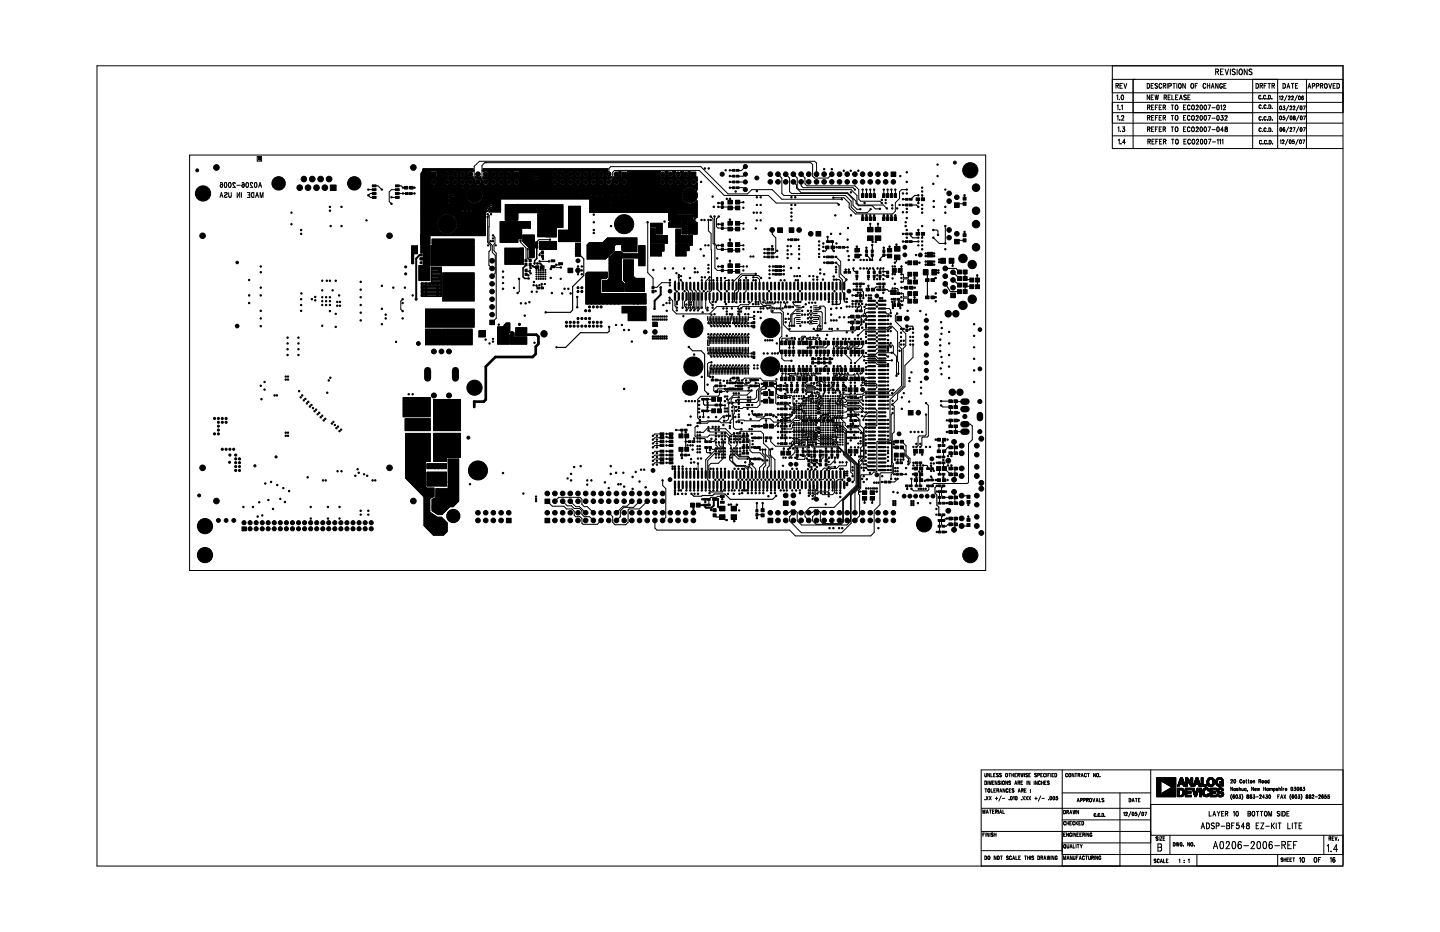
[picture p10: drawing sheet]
<svg xmlns="http://www.w3.org/2000/svg" width="432mm" height="279mm" viewBox="0 0 432 279" stroke-linecap="round" stroke-linejoin="round" font-family="sans-serif">
<g fill="#000" stroke="#000" stroke-width=".3">
<path d="M110.3 56.7h.3v.3h-.3z" fill-rule="evenodd"/>
<path d="M114.4 56.7h.3v.3h-.3z" fill-rule="evenodd"/>
<path d="M120.7 57.8h.3v.4h-.3z" fill-rule="evenodd"/>
<path d="M120.7 56.1h.3v.3h-.3z" fill-rule="evenodd"/>
<path d="M134.6 58.4h.2v.3h-.2z" fill-rule="evenodd"/>
<path d="M134.6 59.6h.2v.3h-.2z" fill-rule="evenodd"/>
<path d="M252.9 51h.2v.3h-.2z" fill-rule="evenodd"/>
<path d="M256.2 56.7h.3v.3h-.3z" fill-rule="evenodd"/>
<path d="M258.5 56.7h.3v.3h-.3z" fill-rule="evenodd"/>
<path d="M259.6 56.7h.4v.3h-.4z" fill-rule="evenodd"/>
<path d="M260.8 56.7h.3v.3h-.3z" fill-rule="evenodd"/>
<path d="M262 56.7h.3v.3h-.3z" fill-rule="evenodd"/>
<path d="M264.9 56.7h.3v.3h-.3z" fill-rule="evenodd"/>
<path d="M265.4 59.8h.3v.3h-.3z" fill-rule="evenodd"/>
<path d="M266 56.7h.3v.3h-.3z" fill-rule="evenodd"/>
<path d="M267.1 56.7h.3v.3h-.3z" fill-rule="evenodd"/>
<path d="M268.3 56.7h.3v.3h-.3z" fill-rule="evenodd"/>
<path d="M271.8 56.7h.3v.3h-.3z" fill-rule="evenodd"/>
<path d="M281 49.2h.3v.3h-.3z" fill-rule="evenodd"/>
<path d="M283.3 56.7h.3v.3h-.3z" fill-rule="evenodd"/>
<path d="M87.3 63.6h.2v.3h-.2z" fill-rule="evenodd"/>
<path d="M87.3 67.1h.2v.3h-.2z" fill-rule="evenodd"/>
<path d="M109.7 65.9h.4v.3h-.4z" fill-rule="evenodd"/>
<path d="M134.6 60.7h.2v.3h-.2z" fill-rule="evenodd"/>
<path d="M146.2 73.4h.3v.3h-.3z" fill-rule="evenodd"/>
<path d="M147.7 71.3h.3v.3h-.3z" fill-rule="evenodd"/>
<path d="M148.5 73.4h.3v.3h-.3z" fill-rule="evenodd"/>
<path d="M158.1 74.5h.3v.3h-.3z" fill-rule="evenodd"/>
<path d="M162.7 77.5h.3v.3h-.3z" fill-rule="evenodd"/>
<path d="M164.8 71.7h.2v.3h-.2z" fill-rule="evenodd"/>
<path d="M196 70.3h.3v.3h-.3z" fill-rule="evenodd"/>
<path d="M196 71h.3v.3h-.3z" fill-rule="evenodd"/>
<path d="M196.9 73.4h.3v.3h-.3z" fill-rule="evenodd"/>
<path d="M198.1 74.8h.3v.3h-.3z" fill-rule="evenodd"/>
<path d="M198.1 71.7h.3v.3h-.3z" fill-rule="evenodd"/>
<path d="M198.1 71h.3v.3h-.3z" fill-rule="evenodd"/>
<path d="M198.1 72.4h.3v.3h-.3z" fill-rule="evenodd"/>
<path d="M198.1 68.4h.3v.3h-.3z" fill-rule="evenodd"/>
<path d="M198.1 67.7h.3v.4h-.3z" fill-rule="evenodd"/>
<path d="M198.1 67.1h.3v.3h-.3z" fill-rule="evenodd"/>
<path d="M202.5 64.7h.3v.2h-.3z" fill-rule="evenodd"/>
<path d="M204 74.8h.2v.3h-.2z" fill-rule="evenodd"/>
<path d="M204.5 73.4h.3v.3h-.3z" fill-rule="evenodd"/>
<path d="M205.5 65.9h.3v.3h-.3z" fill-rule="evenodd"/>
<path d="M206.1 74.8h.2v.3h-.2z" fill-rule="evenodd"/>
<path d="M211.3 73.4h.4v.3h-.4z" fill-rule="evenodd"/>
<path d="M212.3 79.3h.3v.3h-.3z" fill-rule="evenodd"/>
<path d="M212.3 73.4h.3v.3h-.3z" fill-rule="evenodd"/>
<path d="M215.2 73.4h.3v.3h-.3z" fill-rule="evenodd"/>
<path d="M218.7 78h.3v.3h-.3z" fill-rule="evenodd"/>
<path d="M222.8 79.7h.2v.3h-.2z" fill-rule="evenodd"/>
<path d="M222.8 73.4h.2v.3h-.2z" fill-rule="evenodd"/>
<path d="M222.8 74.6h.2v.3h-.2z" fill-rule="evenodd"/>
<path d="M222.8 60.5h.2v.3h-.2z" fill-rule="evenodd"/>
<path d="M222.8 66.8h.2v.3h-.2z" fill-rule="evenodd"/>
<path d="M222.8 62.1h.2v.3h-.2z" fill-rule="evenodd"/>
<path d="M222.8 68.4h.2v.3h-.2z" fill-rule="evenodd"/>
<path d="M224.9 76.8h.3v.2h-.3z" fill-rule="evenodd"/>
<path d="M225.7 76.8h.3v.2h-.3z" fill-rule="evenodd"/>
<path d="M226.8 65.9h.3v.3h-.3z" fill-rule="evenodd"/>
<path d="M226.8 61.3h.3v.3h-.3z" fill-rule="evenodd"/>
<path d="M227.9 61.3h.3v.3h-.3z" fill-rule="evenodd"/>
<path d="M227.9 65.9h.3v.3h-.3z" fill-rule="evenodd"/>
<path d="M237.2 61.3h.3v.3h-.3z" fill-rule="evenodd"/>
<path d="M237.2 65.9h.3v.3h-.3z" fill-rule="evenodd"/>
<path d="M238.3 61.3h.3v.3h-.3z" fill-rule="evenodd"/>
<path d="M239.5 76h.3v.4h-.3z" fill-rule="evenodd"/>
<path d="M239.5 73.6h.3v.3h-.3z" fill-rule="evenodd"/>
<path d="M239.5 77.4h.3v.4h-.3z" fill-rule="evenodd"/>
<path d="M239.5 74.6h.3v.3h-.3z" fill-rule="evenodd"/>
<path d="M245.5 73.4h.3v.3h-.3z" fill-rule="evenodd"/>
<path d="M245.5 76h.3v.2h-.3z" fill-rule="evenodd"/>
<path d="M246.7 73.9h.3v.3h-.3z" fill-rule="evenodd"/>
<path d="M254.1 68.2h.3v.3h-.3z" fill-rule="evenodd"/>
<path d="M257.8 62.6h.3v.3h-.3z" fill-rule="evenodd"/>
<path d="M260.8 64.4h.3v.3h-.3z" fill-rule="evenodd"/>
<path d="M260.8 66.9h.3v.4h-.3z" fill-rule="evenodd"/>
<path d="M260.9 62.6h.3v.3h-.3z" fill-rule="evenodd"/>
<path d="M265.4 60.7h.3v.3h-.3z" fill-rule="evenodd"/>
<path d="M267.5 79.7h.3v.3h-.3z" fill-rule="evenodd"/>
<path d="M269.6 61.3h.3v.3h-.3z" fill-rule="evenodd"/>
<path d="M270.6 61.3h.3v.3h-.3z" fill-rule="evenodd"/>
<path d="M275.2 73.4h.3v.3h-.3z" fill-rule="evenodd"/>
<path d="M276.4 73.4h.3v.3h-.3z" fill-rule="evenodd"/>
<path d="M276.4 61.3h.3v.3h-.3z" fill-rule="evenodd"/>
<path d="M279.8 65.9h.3v.3h-.3z" fill-rule="evenodd"/>
<path d="M285.5 79.5h.3v.3h-.3z" fill-rule="evenodd"/>
<path d="M96.5 97.5h.3v.3h-.3z" fill-rule="evenodd"/>
<path d="M96.5 89h.3v.3h-.3z" fill-rule="evenodd"/>
<path d="M96.5 90.1h.3v.4h-.3z" fill-rule="evenodd"/>
<path d="M96.5 91.3h.3v.3h-.3z" fill-rule="evenodd"/>
<path d="M96.5 86.9h.3v.3h-.3z" fill-rule="evenodd"/>
<path d="M96.5 84h.3v.3h-.3z" fill-rule="evenodd"/>
<path d="M100.5 94h.3v.2h-.3z" fill-rule="evenodd"/>
<path d="M150.7 84.7h.3v.3h-.3z" fill-rule="evenodd"/>
<path d="M155.5 83.5h.3v.2h-.3z" fill-rule="evenodd"/>
<path d="M158.8 81h.2v.3h-.2z" fill-rule="evenodd"/>
<path d="M158.9 80.2h.3v.3h-.3z" fill-rule="evenodd"/>
<path d="M160.8 87.3h.3v.3h-.3z" fill-rule="evenodd"/>
<path d="M162.3 85h.3v.3h-.3z" fill-rule="evenodd"/>
<path d="M163.2 85h.3v.3h-.3z" fill-rule="evenodd"/>
<path d="M168 83.5h.3v.2h-.3z" fill-rule="evenodd"/>
<path d="M184.6 97.3h.3v.3h-.3z" fill-rule="evenodd"/>
<path d="M186.3 97.3h.3v.3h-.3z" fill-rule="evenodd"/>
<path d="M195.6 94.8h.3v.2h-.3z" fill-rule="evenodd"/>
<path d="M196.2 94.8h.3v.2h-.3z" fill-rule="evenodd"/>
<path d="M196.8 94.8h.3v.2h-.3z" fill-rule="evenodd"/>
<path d="M197.4 94.8h.3v.2h-.3z" fill-rule="evenodd"/>
<path d="M198 94.8h.3v.2h-.3z" fill-rule="evenodd"/>
<path d="M198 86h.3v.3h-.3z" fill-rule="evenodd"/>
<path d="M198.5 94.8h.3v.2h-.3z" fill-rule="evenodd"/>
<path d="M199.1 94.8h.3v.2h-.3z" fill-rule="evenodd"/>
<path d="M199.7 94.8h.3v.2h-.3z" fill-rule="evenodd"/>
<path d="M200.6 89.1h.3v.3h-.3z" fill-rule="evenodd"/>
<path d="M200.6 89.9h.3v.3h-.3z" fill-rule="evenodd"/>
<path d="M200.6 90.7h.3v.3h-.3z" fill-rule="evenodd"/>
<path d="M202.7 81.7h.3v.3h-.3z" fill-rule="evenodd"/>
<path d="M202.8 87.3h.3v.2h-.3z" fill-rule="evenodd"/>
<path d="M204 83.8h.2v.3h-.2z" fill-rule="evenodd"/>
<path d="M204.1 82.7h.3v.2h-.3z" fill-rule="evenodd"/>
<path d="M204.8 94.6h.3v.3h-.3z" fill-rule="evenodd"/>
<path d="M216.1 83.2h.3v.3h-.3z" fill-rule="evenodd"/>
<path d="M216.1 83.9h.3v.3h-.3z" fill-rule="evenodd"/>
<path d="M219.4 94h.3v.3h-.3z" fill-rule="evenodd"/>
<path d="M220.7 90.5h.3v.3h-.3z" fill-rule="evenodd"/>
<path d="M221.5 96.7h.3v.3h-.3z" fill-rule="evenodd"/>
<path d="M221.5 97.6h.3v.3h-.3z" fill-rule="evenodd"/>
<path d="M222.8 80.9h.2v.3h-.2z" fill-rule="evenodd"/>
<path d="M230.7 90.5h.3v.3h-.3z" fill-rule="evenodd"/>
<path d="M231.5 93h.3v.3h-.3z" fill-rule="evenodd"/>
<path d="M231.5 92.1h.3v.3h-.3z" fill-rule="evenodd"/>
<path d="M232.8 92.3h.3v.3h-.3z" fill-rule="evenodd"/>
<path d="M236.2 94h.2v.2h-.2z" fill-rule="evenodd"/>
<path d="M238.1 82.7h.3v.2h-.3z" fill-rule="evenodd"/>
<path d="M238.9 82.7h.3v.2h-.3z" fill-rule="evenodd"/>
<path d="M239.7 82.7h.3v.2h-.3z" fill-rule="evenodd"/>
<path d="M240.8 91.8h.2v.3h-.2z" fill-rule="evenodd"/>
<path d="M241.2 96.4l.3 .1v.3h-.3z" fill-rule="evenodd"/>
<path d="M241.4 91.1h.3v.3h-.3z" fill-rule="evenodd"/>
<path d="M242.5 90.6h.3v.3h-.3z" fill-rule="evenodd"/>
<path d="M242.6 82.7h.3v.2h-.3z" fill-rule="evenodd"/>
<path d="M243.4 90.6h.3v.3h-.3z" fill-rule="evenodd"/>
<path d="M243.7 82.7h.3v.2h-.3z" fill-rule="evenodd"/>
<path d="M244.3 90.6h.3v.3h-.3z" fill-rule="evenodd"/>
<path d="M244.9 82.9h.3v.3h-.3z" fill-rule="evenodd"/>
<path d="M249.5 90.4h.3v.3h-.3z" fill-rule="evenodd"/>
<path d="M249.5 91h.3v.3h-.3z" fill-rule="evenodd"/>
<path d="M249.8 95.9h.4v.3h-.4z" fill-rule="evenodd"/>
<path d="M249.8 82.7h.4v.3h-.4z" fill-rule="evenodd"/>
<path d="M252.1 92.2h.2v.3h-.2z" fill-rule="evenodd"/>
<path d="M256.2 95.6h.3v.4h-.3z" fill-rule="evenodd"/>
<path d="M258.4 98l.3 .1v.3h-.3z" fill-rule="evenodd"/>
<path d="M258.8 89.2h.2v.3h-.2z" fill-rule="evenodd"/>
<path d="M259.6 98.1h.2v.3h-.2z" fill-rule="evenodd"/>
<path d="M259.6 99.2h.2v.4h-.2z" fill-rule="evenodd"/>
<path d="M259.6 96.9h.2v.3h-.2z" fill-rule="evenodd"/>
<path d="M259.6 97.5h.2v.3h-.2z" fill-rule="evenodd"/>
<path d="M259.6 95.8h.2v.3h-.2z" fill-rule="evenodd"/>
<path d="M259.6 88.4h.2v.3h-.2z" fill-rule="evenodd"/>
<path d="M259.6 94.6h.2v.3h-.2z" fill-rule="evenodd"/>
<path d="M259.6 91.2h.2v.3h-.2z" fill-rule="evenodd"/>
<path d="M262.8 90.6h.3v.3h-.3z" fill-rule="evenodd"/>
<path d="M262.9 83.5h.3v.3h-.3z" fill-rule="evenodd"/>
<path d="M262.9 82.4h.3v.3h-.3z" fill-rule="evenodd"/>
<path d="M262.9 86.7h.3v.3h-.3z" fill-rule="evenodd"/>
<path d="M262.9 84.9h.3v.3h-.3z" fill-rule="evenodd"/>
<path d="M266.1 98.1h.3v.3h-.3z" fill-rule="evenodd"/>
<path d="M266.9 98.1h.3v.3h-.3z" fill-rule="evenodd"/>
<path d="M267.5 82.1h.3v.3h-.3z" fill-rule="evenodd"/>
<path d="M267.5 83.3h.3v.3h-.3z" fill-rule="evenodd"/>
<path d="M267.5 86.3h.3v.3h-.3z" fill-rule="evenodd"/>
<path d="M270.1 99.6h.2v.3h-.2z" fill-rule="evenodd"/>
<path d="M270.1 98.4h.2v.3h-.2z" fill-rule="evenodd"/>
<path d="M270.9 98.4h.2v.3h-.2z" fill-rule="evenodd"/>
<path d="M274.2 86.1h.3v.3h-.3z" fill-rule="evenodd"/>
<path d="M277.6 94.2h.2v.3h-.2z" fill-rule="evenodd"/>
<path d="M284.5 99.4h.3v.2h-.3z" fill-rule="evenodd"/>
<path d="M85.5 112.7h.3v.3h-.3z" fill-rule="evenodd"/>
<path d="M86.2 112.7h.3v.3h-.3z" fill-rule="evenodd"/>
<path d="M91.4 119.4h.3v.3h-.3z" fill-rule="evenodd"/>
<path d="M118.6 102.3h.3v.3h-.3z" fill-rule="evenodd"/>
<path d="M146.7 102.8h.2v.3h-.2z" fill-rule="evenodd"/>
<path d="M147.7 101.4h.3v.3h-.3z" fill-rule="evenodd"/>
<path d="M166.7 104h.3v.3h-.3z" fill-rule="evenodd"/>
<path d="M189.3 102.3h.3v.3h-.3z" fill-rule="evenodd"/>
<path d="M213.2 109.4h.3v.3h-.3z" fill-rule="evenodd"/>
<path d="M214.1 109.4h.3v.3h-.3z" fill-rule="evenodd"/>
<path d="M215 109.4h.3v.3h-.3z" fill-rule="evenodd"/>
<path d="M216 109.4h.3v.3h-.3z" fill-rule="evenodd"/>
<path d="M216.9 109.4h.3v.3h-.3z" fill-rule="evenodd"/>
<path d="M216.9 114h.3v.3h-.3z" fill-rule="evenodd"/>
<path d="M217.8 109.4h.3v.3h-.3z" fill-rule="evenodd"/>
<path d="M217.9 114h.3v.3h-.3z" fill-rule="evenodd"/>
<path d="M218.7 109.4h.3v.3h-.3z" fill-rule="evenodd"/>
<path d="M219.6 109.4h.3v.3h-.3z" fill-rule="evenodd"/>
<path d="M220.6 109.4h.3v.3h-.3z" fill-rule="evenodd"/>
<path d="M221.5 110.3h.3v.3h-.3z" fill-rule="evenodd"/>
<path d="M221.5 109.4h.3v.3h-.3z" fill-rule="evenodd"/>
<path d="M221.5 113.9h.3v.3h-.3z" fill-rule="evenodd"/>
<path d="M221.5 105.8h.3v.3h-.3z" fill-rule="evenodd"/>
<path d="M221.5 106.7h.3v.3h-.3z" fill-rule="evenodd"/>
<path d="M221.5 101h.3v.3h-.3z" fill-rule="evenodd"/>
<path d="M221.5 100h.3v.4h-.3z" fill-rule="evenodd"/>
<path d="M222.4 109.4h.3v.3h-.3z" fill-rule="evenodd"/>
<path d="M223.3 109.4h.3v.3h-.3z" fill-rule="evenodd"/>
<path d="M224.3 109.4h.3v.3h-.3z" fill-rule="evenodd"/>
<path d="M224.4 116.1h.3v.3h-.3z" fill-rule="evenodd"/>
<path d="M224.8 119h.3v.3h-.3z" fill-rule="evenodd"/>
<path d="M226 109.4h.3v.3h-.3z" fill-rule="evenodd"/>
<path d="M227 109.4h.3v.3h-.3z" fill-rule="evenodd"/>
<path d="M230.7 101.9h.3v.3h-.3z" fill-rule="evenodd"/>
<path d="M232.8 102.8h.3v.3h-.3z" fill-rule="evenodd"/>
<path d="M235.3 114.7h.3v.3h-.3z" fill-rule="evenodd"/>
<path d="M235.3 117.9h.4v.3h-.4z" fill-rule="evenodd"/>
<path d="M239.5 109.6h.3v.3h-.3z" fill-rule="evenodd"/>
<path d="M239.5 106.4h.3v.3h-.3z" fill-rule="evenodd"/>
<path d="M239.5 101.4h.3v.3h-.3z" fill-rule="evenodd"/>
<path d="M240.6 101.4h.3v.3h-.3z" fill-rule="evenodd"/>
<path d="M240.8 111.8h.2v.3h-.2z" fill-rule="evenodd"/>
<path d="M242 104.1h.3v.3h-.3z" fill-rule="evenodd"/>
<path d="M242.8 101.1h.3v.3h-.3z" fill-rule="evenodd"/>
<path d="M244.1 117.6h.3v.3h-.3z" fill-rule="evenodd"/>
<path d="M247.5 101.4h.3v.3h-.3z" fill-rule="evenodd"/>
<path d="M249.9 101.4h.3v.3h-.3z" fill-rule="evenodd"/>
<path d="M251 101.4h.3v.3h-.3z" fill-rule="evenodd"/>
<path d="M252.6 101.4h.3v.3h-.3z" fill-rule="evenodd"/>
<path d="M253.4 101.4h.3v.3h-.3z" fill-rule="evenodd"/>
<path d="M253.6 116.1h.3v.3h-.3z" fill-rule="evenodd"/>
<path d="M254.1 119h.3v.3h-.3z" fill-rule="evenodd"/>
<path d="M254.5 101.4h.3v.3h-.3z" fill-rule="evenodd"/>
<path d="M256.2 117.8h.3v.3h-.3z" fill-rule="evenodd"/>
<path d="M256.2 115.5h.3v.3h-.3z" fill-rule="evenodd"/>
<path d="M256.2 106.4h.3v.3h-.3z" fill-rule="evenodd"/>
<path d="M256.2 109.6h.3v.3h-.3z" fill-rule="evenodd"/>
<path d="M256.2 108.7h.3v.3h-.3z" fill-rule="evenodd"/>
<path d="M256.2 114.6h.3v.3h-.3z" fill-rule="evenodd"/>
<path d="M256.2 104.3h.3v.3h-.3z" fill-rule="evenodd"/>
<path d="M256.2 101.4h.3v.3h-.3z" fill-rule="evenodd"/>
<path d="M257.1 101.4h.3v.3h-.3z" fill-rule="evenodd"/>
<path d="M258 101.4h.3v.3h-.3z" fill-rule="evenodd"/>
<path d="M259.6 115.4h.2v.3h-.2z" fill-rule="evenodd"/>
<path d="M259.6 119h.2v.3h-.2z" fill-rule="evenodd"/>
<path d="M259.6 117.7h.2v.3h-.2z" fill-rule="evenodd"/>
<path d="M259.6 108.7h.2v.3h-.2z" fill-rule="evenodd"/>
<path d="M259.6 114.8h.2v.3h-.2z" fill-rule="evenodd"/>
<path d="M259.6 114.1h.2v.3h-.2z" fill-rule="evenodd"/>
<path d="M259.6 111.9h.2v.3h-.2z" fill-rule="evenodd"/>
<path d="M259.6 110h.2v.3h-.2z" fill-rule="evenodd"/>
<path d="M259.6 110.8h.2v.3h-.2z" fill-rule="evenodd"/>
<path d="M259.6 102.1h.2v.3h-.2z" fill-rule="evenodd"/>
<path d="M259.6 100.9h.2v.3h-.2z" fill-rule="evenodd"/>
<path d="M259.6 99.9h.2v.3h-.2z" fill-rule="evenodd"/>
<path d="M259.6 102.7h.2v.3h-.2z" fill-rule="evenodd"/>
<path d="M259.6 105.7h.2v.3h-.2z" fill-rule="evenodd"/>
<path d="M266.1 102.7h.3v.3h-.3z" fill-rule="evenodd"/>
<path d="M266.9 102.7h.3v.3h-.3z" fill-rule="evenodd"/>
<path d="M270.1 102h.2v.3h-.2z" fill-rule="evenodd"/>
<path d="M270.1 100.9h.2v.3h-.2z" fill-rule="evenodd"/>
<path d="M270.1 103.1h.2v.3h-.2z" fill-rule="evenodd"/>
<path d="M270.9 117.7h.2v.3h-.2z" fill-rule="evenodd"/>
<path d="M270.9 102h.2v.3h-.2z" fill-rule="evenodd"/>
<path d="M270.9 103.1h.2v.3h-.2z" fill-rule="evenodd"/>
<path d="M273.2 111.5h.3v.2h-.3z" fill-rule="evenodd"/>
<path d="M276 116.1h.3v.3h-.3z" fill-rule="evenodd"/>
<path d="M282.2 112h.2v.3h-.2z" fill-rule="evenodd"/>
<path d="M282.2 106.9h.2v.3h-.2z" fill-rule="evenodd"/>
<path d="M282.2 99.9h.2v.3h-.2z" fill-rule="evenodd"/>
<path d="M291.9 104h.4v.3h-.4z" fill-rule="evenodd"/>
<path d="M91.9 120.8h.2v.3h-.2z" fill-rule="evenodd"/>
<path d="M95.1 124.1h.3v.2h-.3z" fill-rule="evenodd"/>
<path d="M96.5 124.5h.3v.3h-.3z" fill-rule="evenodd"/>
<path d="M99.8 126.3h.3v.3h-.3z" fill-rule="evenodd"/>
<path d="M102.1 128.7h.3v.2h-.3z" fill-rule="evenodd"/>
<path d="M142 120.2h.3v.3h-.3z" fill-rule="evenodd"/>
<path d="M142 121h.3v.4h-.3z" fill-rule="evenodd"/>
<path d="M142 121.9h.3v.3h-.3z" fill-rule="evenodd"/>
<path d="M195.6 132.8h.3v.3h-.3z" fill-rule="evenodd"/>
<path d="M196.8 132.8h.3v.3h-.3z" fill-rule="evenodd"/>
<path d="M199.7 137.4h.3v.3h-.3z" fill-rule="evenodd"/>
<path d="M205.5 129.5h.3v.2h-.3z" fill-rule="evenodd"/>
<path d="M206.1 133.4h.2v.3h-.2z" fill-rule="evenodd"/>
<path d="M207.3 120.1h.3v.3h-.3z" fill-rule="evenodd"/>
<path d="M209 129.5h.3v.2h-.3z" fill-rule="evenodd"/>
<path d="M209.7 129.5h.3v.2h-.3z" fill-rule="evenodd"/>
<path d="M209.7 124.8h.3v.4h-.3z" fill-rule="evenodd"/>
<path d="M212.7 134.8h.3v.3h-.3z" fill-rule="evenodd"/>
<path d="M214.5 136.1h.3v.3h-.3z" fill-rule="evenodd"/>
<path d="M214.5 134.3h.3v.3h-.3z" fill-rule="evenodd"/>
<path d="M214.5 129.7h.3v.4h-.3z" fill-rule="evenodd"/>
<path d="M214.5 132.5h.3v.3h-.3z" fill-rule="evenodd"/>
<path d="M215.4 136.1h.3v.3h-.3z" fill-rule="evenodd"/>
<path d="M215.4 134.3h.3v.3h-.3z" fill-rule="evenodd"/>
<path d="M215.4 132.5h.3v.3h-.3z" fill-rule="evenodd"/>
<path d="M216.4 136.1h.2v.3h-.3z" fill-rule="evenodd"/>
<path d="M216.3 137h.3v.3h-.3z" fill-rule="evenodd"/>
<path d="M216.4 134.2l.2 .1v.3h-.3z" fill-rule="evenodd"/>
<path d="M216.3 135.2h.3v.3h-.3z" fill-rule="evenodd"/>
<path d="M216.4 129.7h.2v.4h-.3z" fill-rule="evenodd"/>
<path d="M216.3 130.7h.3v.3h-.3z" fill-rule="evenodd"/>
<path d="M216.4 132.4l.2 .1v.3h-.3z" fill-rule="evenodd"/>
<path d="M216.3 131.5h.3v.4h-.3z" fill-rule="evenodd"/>
<path d="M217.2 136.1h.3v.3h-.3z" fill-rule="evenodd"/>
<path d="M217.2 134.3h.3v.3h-.3z" fill-rule="evenodd"/>
<path d="M217.2 129.7h.3v.4h-.3z" fill-rule="evenodd"/>
<path d="M218.6 120.6h.3v.3h-.3z" fill-rule="evenodd"/>
<path d="M218.7 124.5h.3v.3h-.3z" fill-rule="evenodd"/>
<path d="M219 134.3h.4v.3h-.4z" fill-rule="evenodd"/>
<path d="M219 136.1h.4v.3h-.4z" fill-rule="evenodd"/>
<path d="M219 132.5h.4v.3h-.4z" fill-rule="evenodd"/>
<path d="M219.4 123h.3v.3h-.3z" fill-rule="evenodd"/>
<path d="M219.4 121.9h.3v.3h-.3z" fill-rule="evenodd"/>
<path d="M220 134.2l.3 .1v.3h-.4z" fill-rule="evenodd"/>
<path d="M219.9 135.2h.4v.3h-.4z" fill-rule="evenodd"/>
<path d="M220 136.1h.3v.3h-.4z" fill-rule="evenodd"/>
<path d="M220 129.7h.3v.4h-.4z" fill-rule="evenodd"/>
<path d="M219.9 131.5h.4v.4h-.4z" fill-rule="evenodd"/>
<path d="M219.9 130.7h.4v.3h-.4z" fill-rule="evenodd"/>
<path d="M220 132.4l.3 .1v.3h-.4z" fill-rule="evenodd"/>
<path d="M220.7 126.3h.3v.3h-.3z" fill-rule="evenodd"/>
<path d="M220.9 134.3h.3v.3h-.3z" fill-rule="evenodd"/>
<path d="M220.9 129.7h.3v.4h-.3z" fill-rule="evenodd"/>
<path d="M220.9 132.5h.3v.3h-.3z" fill-rule="evenodd"/>
<path d="M221.5 126.3h.3v.3h-.3z" fill-rule="evenodd"/>
<path d="M221.8 135.2h.3v.3h-.3z" fill-rule="evenodd"/>
<path d="M221.8 136.1h.3v.3h-.3z" fill-rule="evenodd"/>
<path d="M221.8 134.2l.3 .1v.3h-.3z" fill-rule="evenodd"/>
<path d="M221.8 130.7h.3v.3h-.3z" fill-rule="evenodd"/>
<path d="M221.8 132.4l.3 .1v.3h-.3z" fill-rule="evenodd"/>
<path d="M221.8 129.7h.3v.4h-.3z" fill-rule="evenodd"/>
<path d="M221.8 131.5h.3v.4h-.3z" fill-rule="evenodd"/>
<path d="M224 137.4h.3v.3h-.3z" fill-rule="evenodd"/>
<path d="M224 122.4h.3v.3h-.3z" fill-rule="evenodd"/>
<path d="M224.8 120h.3v.3h-.3z" fill-rule="evenodd"/>
<path d="M225.3 137.4h.3v.3h-.3z" fill-rule="evenodd"/>
<path d="M225.5 132h.3v.3h-.3z" fill-rule="evenodd"/>
<path d="M228.2 131.1h.3v.3h-.3z" fill-rule="evenodd"/>
<path d="M233.1 132.8h.4v.3h-.4z" fill-rule="evenodd"/>
<path d="M233.1 120.7h.4v.3h-.4z" fill-rule="evenodd"/>
<path d="M234.6 139.5h.3v.3h-.3z" fill-rule="evenodd"/>
<path d="M235.3 124.9h.3v.3h-.3z" fill-rule="evenodd"/>
<path d="M235.3 130.3h.3v.3h-.3z" fill-rule="evenodd"/>
<path d="M235.3 126.8h.3v.3h-.3z" fill-rule="evenodd"/>
<path d="M235.3 121.6h.3v.3h-.3z" fill-rule="evenodd"/>
<path d="M236.7 132.8h.3v.3h-.3z" fill-rule="evenodd"/>
<path d="M236.7 120.7h.3v.3h-.3z" fill-rule="evenodd"/>
<path d="M243.2 136.2h.3v.2h-.3z" fill-rule="evenodd"/>
<path d="M244.1 134.3h.3v.3h-.3z" fill-rule="evenodd"/>
<path d="M244.1 137h.3v.4h-.3z" fill-rule="evenodd"/>
<path d="M246.6 136.2h.3v.2h-.3z" fill-rule="evenodd"/>
<path d="M254.1 132.8h.3v.3h-.3z" fill-rule="evenodd"/>
<path d="M254.1 131.1h.3v.3h-.3z" fill-rule="evenodd"/>
<path d="M254.1 129.3h.3v.4h-.3z" fill-rule="evenodd"/>
<path d="M254.1 127.6h.3v.3h-.3z" fill-rule="evenodd"/>
<path d="M254.1 120.7h.3v.3h-.3z" fill-rule="evenodd"/>
<path d="M254.1 122.4h.3v.3h-.3z" fill-rule="evenodd"/>
<path d="M254.1 124.1h.3v.3h-.3z" fill-rule="evenodd"/>
<path d="M256.2 136.2h.3v.4h-.3z" fill-rule="evenodd"/>
<path d="M256.2 134h.3v.3h-.3z" fill-rule="evenodd"/>
<path d="M257.2 132.8h.3v.3h-.3z" fill-rule="evenodd"/>
<path d="M257.2 120.7h.3v.3h-.3z" fill-rule="evenodd"/>
<path d="M257.5 136.7h.3v.3h-.3z" fill-rule="evenodd"/>
<path d="M257.9 132.8h.3v.3h-.3z" fill-rule="evenodd"/>
<path d="M258.8 125.7h.2v.4h-.2z" fill-rule="evenodd"/>
<path d="M259.6 139h.2v.3h-.2z" fill-rule="evenodd"/>
<path d="M259.6 129.2h.2v.3h-.2z" fill-rule="evenodd"/>
<path d="M259.6 125.7h.2v.4h-.2z" fill-rule="evenodd"/>
<path d="M259.6 126.9h.2v.3h-.2z" fill-rule="evenodd"/>
<path d="M259.6 128.1h.2v.3h-.2z" fill-rule="evenodd"/>
<path d="M259.6 121.1h.2v.3h-.2z" fill-rule="evenodd"/>
<path d="M259.6 120h.2v.3h-.2z" fill-rule="evenodd"/>
<path d="M259.6 123.5h.2v.3h-.2z" fill-rule="evenodd"/>
<path d="M259.6 122.3h.2v.3h-.2z" fill-rule="evenodd"/>
<path d="M267.5 123.7h.3v.3h-.3z" fill-rule="evenodd"/>
<path d="M267.5 120h.3v.3h-.3z" fill-rule="evenodd"/>
<path d="M267.5 122.4h.3v.3h-.3z" fill-rule="evenodd"/>
<path d="M274.1 136.2h.3v.2h-.3z" fill-rule="evenodd"/>
<path d="M276.4 136.2h.3v.2h-.3z" fill-rule="evenodd"/>
<path d="M277.6 133.8h.2v.3h-.2z" fill-rule="evenodd"/>
<path d="M277.6 124.1h.2v.3h-.2z" fill-rule="evenodd"/>
<path d="M277.6 120.7h.2v.3h-.2z" fill-rule="evenodd"/>
<path d="M279 139.5h.3v.3h-.3z" fill-rule="evenodd"/>
<path d="M78.5 154.4h.3v.3h-.3z" fill-rule="evenodd"/>
<path d="M83.9 149.4h.3v.3h-.3z" fill-rule="evenodd"/>
<path d="M84.8 146.2h.3v.3h-.3z" fill-rule="evenodd"/>
<path d="M108 154.2h.3v.2h-.3z" fill-rule="evenodd"/>
<path d="M109 142h.3v.3h-.3z" fill-rule="evenodd"/>
<path d="M110.3 154.2h.3v.2h-.3z" fill-rule="evenodd"/>
<path d="M160.6 148.7h.3v.3h-.3z" fill-rule="evenodd"/>
<path d="M170.1 143.3h.2v.3h-.2z" fill-rule="evenodd"/>
<path d="M176 143.9h.2v.3h-.2z" fill-rule="evenodd"/>
<path d="M176 145.1h.2v.3h-.2z" fill-rule="evenodd"/>
<path d="M182.4 146.2h.3v.3h-.3z" fill-rule="evenodd"/>
<path d="M185.3 145h.3v.4h-.3z" fill-rule="evenodd"/>
<path d="M186 145h.3v.3h-.3z" fill-rule="evenodd"/>
<path d="M186.8 141.6h.3v.3h-.3z" fill-rule="evenodd"/>
<path d="M189.5 142.8h.3v.4h-.3z" fill-rule="evenodd"/>
<path d="M193.4 145.9h.4v.3h-.4z" fill-rule="evenodd"/>
<path d="M202.2 147.5h.3v.2h-.3z" fill-rule="evenodd"/>
<path d="M203.2 147.9h.3v.3h-.4z" fill-rule="evenodd"/>
<path d="M205.5 147.9h.3v.3h-.3z" fill-rule="evenodd"/>
<path d="M208.1 147.9h.3v.3h-.3z" fill-rule="evenodd"/>
<path d="M210.4 149.5h.3v.3h-.3z" fill-rule="evenodd"/>
<path d="M211.5 146.9h.2v.3h-.2z" fill-rule="evenodd"/>
<path d="M215.2 149.5h.3v.3h-.3z" fill-rule="evenodd"/>
<path d="M216.1 146.9h.3v.3h-.3z" fill-rule="evenodd"/>
<path d="M216.1 140.4h.3v.3h-.3z" fill-rule="evenodd"/>
<path d="M216.4 149.5h.3v.3h-.3z" fill-rule="evenodd"/>
<path d="M218.2 147.9h.2v.3h-.2z" fill-rule="evenodd"/>
<path d="M221.5 152.9h.3v.3h-.3z" fill-rule="evenodd"/>
<path d="M221.5 146.9h.3v.3h-.3z" fill-rule="evenodd"/>
<path d="M228.2 143.7h.3v.3h-.3z" fill-rule="evenodd"/>
<path d="M232.8 143.7h.3v.3h-.3z" fill-rule="evenodd"/>
<path d="M237.4 146.9h.3v.3h-.3z" fill-rule="evenodd"/>
<path d="M237.4 143.7h.3v.3h-.3z" fill-rule="evenodd"/>
<path d="M237.4 140.4h.3v.3h-.3z" fill-rule="evenodd"/>
<path d="M242 143.7h.3v.3h-.3z" fill-rule="evenodd"/>
<path d="M243.5 147.7h.3v.3h-.3z" fill-rule="evenodd"/>
<path d="M247.5 151h.2v.3h-.2z" fill-rule="evenodd"/>
<path d="M249.5 146.9h.3v.3h-.3z" fill-rule="evenodd"/>
<path d="M259.6 146.3h.2v.3h-.2z" fill-rule="evenodd"/>
<path d="M259.6 140.1h.2v.3h-.2z" fill-rule="evenodd"/>
<path d="M266.1 140.8h.3v.2h-.3z" fill-rule="evenodd"/>
<path d="M266.9 140.8h.3v.2h-.3z" fill-rule="evenodd"/>
<path d="M267.9 142h.4v.3h-.4z" fill-rule="evenodd"/>
<path d="M271.5 142h.3v.3h-.3z" fill-rule="evenodd"/>
<path d="M273.6 142h.3v.3h-.3z" fill-rule="evenodd"/>
<path d="M275.5 141.2h.2v.3h-.2z" fill-rule="evenodd"/>
<path d="M276.7 146.4h.3v.3h-.3z" fill-rule="evenodd"/>
<path d="M278.8 150.7h.3v.3h-.3z" fill-rule="evenodd"/>
<path d="M280.6 154.2h.4v.2h-.4z" fill-rule="evenodd"/>
<circle cx="59.1" cy="51.1" r=".44"/>
<circle cx="60.9" cy="58" r="2.29"/>
<circle cx="64.9" cy="50.2" r=".85"/>
<circle cx="83.5" cy="55" r="2.01"/>
<circle cx="89.9" cy="56.3" r=".85"/>
<circle cx="91.1" cy="53.7" r=".83"/>
<circle cx="92.4" cy="56.3" r=".85"/>
<circle cx="93.6" cy="53.7" r=".85"/>
<circle cx="94.9" cy="56.3" r=".85"/>
<circle cx="96.1" cy="53.7" r=".85"/>
<circle cx="97.4" cy="56.3" r=".85"/>
<circle cx="98.7" cy="53.7" r=".85"/>
<circle cx="106.2" cy="55" r="2.01"/>
<circle cx="110.4" cy="58.5" r=".21"/>
<circle cx="117.4" cy="59.1" r=".21"/>
<circle cx="124" cy="50.2" r=".85"/>
<circle cx="124.3" cy="58" r=".21"/>
<circle cx="124.3" cy="56.3" r=".21"/>
<circle cx="130.1" cy="54.5" r=".69"/>
<circle cx="134.1" cy="52.2" r=".7"/>
<circle cx="134.1" cy="54.5" r=".69"/>
<circle cx="135.8" cy="58.5" r=".21"/>
<circle cx="136.4" cy="52.2" r=".7"/>
<circle cx="136.4" cy="54.5" r=".69"/>
<circle cx="138.7" cy="52.2" r=".7"/>
<circle cx="138.7" cy="54.5" r=".69"/>
<circle cx="138.7" cy="56.3" r=".21"/>
<circle cx="141" cy="52.2" r=".7"/>
<circle cx="141" cy="54.5" r=".69"/>
<circle cx="142.3" cy="58.5" r="2.29"/>
<circle cx="143.3" cy="52.2" r=".7"/>
<circle cx="143.3" cy="54.5" r=".69"/>
<circle cx="145.6" cy="52.2" r=".7"/>
<circle cx="145.7" cy="54.5" r=".69"/>
<circle cx="147.9" cy="52.2" r=".7"/>
<circle cx="147.9" cy="54.5" r=".69"/>
<circle cx="150.3" cy="52.2" r=".7"/>
<circle cx="150.3" cy="54.5" r=".69"/>
<circle cx="152.5" cy="52.2" r=".7"/>
<circle cx="152.6" cy="54.5" r=".69"/>
<circle cx="154.9" cy="54.5" r=".69"/>
<circle cx="160.6" cy="53.4" r=".57"/>
<circle cx="166.4" cy="52.2" r=".7"/>
<circle cx="166.4" cy="54.5" r=".69"/>
<circle cx="168.7" cy="52.2" r=".7"/>
<circle cx="168.7" cy="54.5" r=".69"/>
<circle cx="171" cy="52.2" r=".7"/>
<circle cx="171" cy="54.5" r=".69"/>
<circle cx="173.3" cy="52.2" r=".69"/>
<circle cx="173.3" cy="54.5" r=".68"/>
<circle cx="174.2" cy="57.9" r=".21"/>
<circle cx="175.6" cy="52.2" r=".7"/>
<circle cx="175.6" cy="54.5" r=".69"/>
<circle cx="177.1" cy="58.5" r=".21"/>
<circle cx="177.9" cy="52.2" r=".69"/>
<circle cx="177.9" cy="54.5" r=".68"/>
<circle cx="178.9" cy="58.5" r=".21"/>
<circle cx="180.2" cy="52.2" r=".7"/>
<circle cx="180.2" cy="54.5" r=".69"/>
<circle cx="180.6" cy="58.5" r=".21"/>
<circle cx="182.5" cy="52.2" r=".69"/>
<circle cx="182.5" cy="54.5" r=".68"/>
<circle cx="183.9" cy="58.5" r=".21"/>
<circle cx="184.8" cy="52.2" r=".7"/>
<circle cx="184.9" cy="54.5" r=".69"/>
<circle cx="185.7" cy="58.5" r=".21"/>
<circle cx="187.2" cy="54.5" r=".68"/>
<circle cx="187.4" cy="58.5" r=".21"/>
<circle cx="198.7" cy="52.2" r=".7"/>
<circle cx="198.7" cy="54.5" r=".69"/>
<circle cx="201" cy="52.2" r=".69"/>
<circle cx="201" cy="54.5" r=".68"/>
<circle cx="203.3" cy="52.2" r=".7"/>
<circle cx="203.3" cy="54.5" r=".69"/>
<circle cx="205.6" cy="52.2" r=".7"/>
<circle cx="205.6" cy="54.5" r=".69"/>
<circle cx="206.9" cy="58.5" r="2.29"/>
<circle cx="207.9" cy="54.5" r=".69"/>
<circle cx="210.2" cy="54.5" r=".21"/>
<circle cx="211.4" cy="50.5" r=".21"/>
<circle cx="212.5" cy="50.5" r=".21"/>
<circle cx="213.7" cy="58.9" r=".21"/>
<circle cx="216.6" cy="52.2" r=".62"/>
<circle cx="217.6" cy="51.1" r=".21"/>
<circle cx="217.9" cy="59.6" r=".21"/>
<circle cx="218.9" cy="59.6" r=".21"/>
<circle cx="218.9" cy="52.8" r=".21"/>
<circle cx="218.9" cy="56.3" r=".21"/>
<circle cx="218.9" cy="51.1" r=".21"/>
<circle cx="218.9" cy="54.5" r=".21"/>
<circle cx="220.6" cy="57.4" r=".21"/>
<circle cx="223.5" cy="49.9" r=".62"/>
<circle cx="223.5" cy="56.8" r=".62"/>
<circle cx="223.5" cy="54.6" r=".62"/>
<circle cx="223.5" cy="52.2" r=".62"/>
<circle cx="226.9" cy="59.1" r=".21"/>
<circle cx="226.9" cy="57.3" r=".21"/>
<circle cx="227" cy="53.4" r=".59"/>
<circle cx="228.1" cy="59.1" r=".21"/>
<circle cx="231" cy="52.2" r=".7"/>
<circle cx="231" cy="54.5" r=".69"/>
<circle cx="233.3" cy="52.2" r=".7"/>
<circle cx="233.3" cy="54.5" r=".69"/>
<circle cx="235.6" cy="52.2" r=".7"/>
<circle cx="235.6" cy="54.5" r=".69"/>
<circle cx="237.3" cy="59.1" r=".21"/>
<circle cx="237.9" cy="52.2" r=".7"/>
<circle cx="237.9" cy="54.5" r=".69"/>
<circle cx="238.5" cy="59.1" r=".21"/>
<circle cx="240.2" cy="52.2" r=".7"/>
<circle cx="240.2" cy="54.5" r=".69"/>
<circle cx="242.5" cy="52.2" r=".7"/>
<circle cx="242.5" cy="54.5" r=".69"/>
<circle cx="244.8" cy="52.2" r=".7"/>
<circle cx="244.8" cy="54.5" r=".69"/>
<circle cx="247.1" cy="52.2" r=".7"/>
<circle cx="247.1" cy="54.5" r=".69"/>
<circle cx="247.1" cy="50.7" r=".21"/>
<circle cx="249.4" cy="52.2" r=".69"/>
<circle cx="249.4" cy="50.7" r=".21"/>
<circle cx="249.4" cy="54.5" r=".68"/>
<circle cx="249.9" cy="59.3" r=".21"/>
<circle cx="251.7" cy="52.2" r=".7"/>
<circle cx="251.7" cy="54.5" r=".69"/>
<circle cx="252.4" cy="59.7" r=".21"/>
<circle cx="254" cy="52.2" r=".69"/>
<circle cx="254" cy="54.5" r=".68"/>
<circle cx="255.1" cy="51.2" r=".21"/>
<circle cx="255.2" cy="57.7" r=".21"/>
<circle cx="256.3" cy="52.2" r=".7"/>
<circle cx="256.4" cy="54.5" r=".69"/>
<circle cx="257.4" cy="51.2" r=".21"/>
<circle cx="258.6" cy="52.2" r=".69"/>
<circle cx="258.7" cy="54.5" r=".68"/>
<circle cx="261" cy="52.2" r=".7"/>
<circle cx="261" cy="54.5" r=".69"/>
<circle cx="263.3" cy="52.2" r=".69"/>
<circle cx="263.3" cy="54.5" r=".68"/>
<circle cx="264.4" cy="59.9" r=".21"/>
<circle cx="265.6" cy="52.2" r=".7"/>
<circle cx="265.6" cy="54.5" r=".69"/>
<circle cx="267.9" cy="54.5" r=".68"/>
<circle cx="270" cy="52.8" r=".21"/>
<circle cx="270.8" cy="59.7" r=".21"/>
<circle cx="270.8" cy="58" r=".21"/>
<circle cx="271.9" cy="51.6" r=".21"/>
<circle cx="271.9" cy="58" r=".21"/>
<circle cx="271.9" cy="54.5" r=".21"/>
<circle cx="275.4" cy="58.5" r=".21"/>
<circle cx="276.5" cy="58.5" r=".21"/>
<circle cx="276.5" cy="56.3" r=".21"/>
<circle cx="276.5" cy="57.4" r=".21"/>
<circle cx="279.9" cy="55.1" r=".21"/>
<circle cx="281.1" cy="52.8" r=".21"/>
<circle cx="284.6" cy="58" r=".69"/>
<circle cx="286.3" cy="48.7" r=".44"/>
<circle cx="286.9" cy="59.1" r=".69"/>
<circle cx="289.2" cy="58.5" r=".21"/>
<circle cx="291" cy="51.1" r="2.29"/>
<circle cx="292.7" cy="56.3" r="1.13"/>
<circle cx="60.8" cy="70.7" r=".84"/>
<circle cx="71.1" cy="78.7" r=".38"/>
<circle cx="78.2" cy="79.9" r=".21"/>
<circle cx="90.3" cy="70.1" r=".21"/>
<circle cx="90.3" cy="69" r=".21"/>
<circle cx="98.9" cy="63.2" r=".21"/>
<circle cx="98.9" cy="62" r=".21"/>
<circle cx="99.1" cy="67.8" r=".21"/>
<circle cx="102.4" cy="62" r=".21"/>
<circle cx="102.4" cy="67.8" r=".21"/>
<circle cx="116.8" cy="70.7" r=".84"/>
<circle cx="117.4" cy="61.1" r=".21"/>
<circle cx="123.7" cy="76.4" r=".32"/>
<circle cx="123.7" cy="75.3" r=".32"/>
<circle cx="123.7" cy="78.8" r=".32"/>
<circle cx="123.7" cy="77.6" r=".32"/>
<circle cx="123.7" cy="74.1" r=".32"/>
<circle cx="124.9" cy="75.3" r=".32"/>
<circle cx="124.9" cy="74.1" r=".32"/>
<circle cx="126" cy="79.9" r=".32"/>
<circle cx="126.3" cy="76.4" r=".32"/>
<circle cx="126.3" cy="78.8" r=".32"/>
<circle cx="126.4" cy="77.6" r=".32"/>
<circle cx="126.6" cy="75.3" r=".32"/>
<circle cx="126.6" cy="71.8" r=".32"/>
<circle cx="126.6" cy="70.7" r=".32"/>
<circle cx="126.6" cy="74.1" r=".32"/>
<circle cx="126.6" cy="73" r=".31"/>
<circle cx="127.7" cy="75.3" r=".31"/>
<circle cx="127.7" cy="70.7" r=".31"/>
<circle cx="127.7" cy="71.8" r=".31"/>
<circle cx="127.8" cy="73" r=".3"/>
<circle cx="130.1" cy="72.4" r=".32"/>
<circle cx="131.2" cy="72.4" r=".32"/>
<circle cx="131.2" cy="74.1" r=".32"/>
<circle cx="131.8" cy="75.3" r=".32"/>
<circle cx="131.8" cy="76.4" r=".32"/>
<circle cx="131.8" cy="77.6" r=".32"/>
<circle cx="132.4" cy="72.4" r=".31"/>
<circle cx="132.4" cy="78.8" r=".31"/>
<circle cx="132.4" cy="74.1" r=".31"/>
<circle cx="133.5" cy="72.4" r=".32"/>
<circle cx="133.5" cy="78.8" r=".32"/>
<circle cx="133.5" cy="74.1" r=".32"/>
<circle cx="134.1" cy="67.2" r="2.86"/>
<circle cx="134.7" cy="72.4" r=".32"/>
<circle cx="134.7" cy="78.8" r=".32"/>
<circle cx="134.7" cy="74.1" r=".32"/>
<circle cx="135.8" cy="72.4" r=".32"/>
<circle cx="135.8" cy="78.8" r=".32"/>
<circle cx="135.8" cy="74.1" r=".32"/>
<circle cx="137" cy="75.3" r=".31"/>
<circle cx="137" cy="76.4" r=".31"/>
<circle cx="137" cy="77.6" r=".31"/>
<circle cx="137" cy="72.4" r=".31"/>
<circle cx="137" cy="78.8" r=".31"/>
<circle cx="137" cy="74.1" r=".31"/>
<circle cx="138.2" cy="75.3" r=".32"/>
<circle cx="138.2" cy="76.4" r=".32"/>
<circle cx="138.2" cy="78.8" r=".32"/>
<circle cx="138.2" cy="77.6" r=".32"/>
<circle cx="138.2" cy="72.4" r=".32"/>
<circle cx="138.2" cy="74.1" r=".32"/>
<circle cx="138.7" cy="63.2" r=".21"/>
<circle cx="139.3" cy="76.4" r=".32"/>
<circle cx="139.3" cy="75.3" r=".32"/>
<circle cx="139.3" cy="77.6" r=".32"/>
<circle cx="139.3" cy="72.4" r=".32"/>
<circle cx="139.3" cy="78.8" r=".32"/>
<circle cx="139.3" cy="74.1" r=".32"/>
<circle cx="139.9" cy="63.2" r=".21"/>
<circle cx="140.4" cy="75.3" r=".32"/>
<circle cx="140.4" cy="76.4" r=".32"/>
<circle cx="140.4" cy="77.6" r=".32"/>
<circle cx="140.4" cy="72.4" r=".32"/>
<circle cx="140.4" cy="78.8" r=".32"/>
<circle cx="140.4" cy="74.1" r=".32"/>
<circle cx="141" cy="63.2" r=".21"/>
<circle cx="141.6" cy="75.3" r=".31"/>
<circle cx="141.6" cy="76.4" r=".31"/>
<circle cx="141.6" cy="77.6" r=".31"/>
<circle cx="141.6" cy="72.4" r=".31"/>
<circle cx="141.6" cy="78.8" r=".31"/>
<circle cx="141.6" cy="74.1" r=".31"/>
<circle cx="146.2" cy="62.3" r=".21"/>
<circle cx="146.2" cy="65" r=".21"/>
<circle cx="146.2" cy="63.2" r=".21"/>
<circle cx="146.2" cy="64.2" r=".21"/>
<circle cx="147.1" cy="72.3" r=".21"/>
<circle cx="147.2" cy="62.3" r=".21"/>
<circle cx="147.2" cy="61.6" r=".21"/>
<circle cx="147.2" cy="64.2" r=".21"/>
<circle cx="147.2" cy="60.9" r=".21"/>
<circle cx="147.5" cy="78.2" r=".7"/>
<circle cx="147.8" cy="72.3" r=".21"/>
<circle cx="147.8" cy="70.6" r=".21"/>
<circle cx="151.3" cy="70.9" r=".33"/>
<circle cx="151.3" cy="69.7" r=".33"/>
<circle cx="151.3" cy="67.4" r=".32"/>
<circle cx="151.3" cy="68.6" r=".32"/>
<circle cx="151.3" cy="72" r=".32"/>
<circle cx="152.2" cy="78.7" r=".33"/>
<circle cx="152.3" cy="62" r=".32"/>
<circle cx="152.3" cy="63.3" r=".32"/>
<circle cx="152.4" cy="70.9" r=".33"/>
<circle cx="152.4" cy="69.7" r=".33"/>
<circle cx="152.4" cy="67.4" r=".32"/>
<circle cx="152.4" cy="68.6" r=".32"/>
<circle cx="152.4" cy="72" r=".32"/>
<circle cx="153.2" cy="78.7" r=".33"/>
<circle cx="153.4" cy="62" r=".32"/>
<circle cx="153.4" cy="63.3" r=".32"/>
<circle cx="153.6" cy="67.4" r=".33"/>
<circle cx="153.6" cy="68.6" r=".33"/>
<circle cx="153.6" cy="72" r=".33"/>
<circle cx="154.2" cy="78.7" r=".33"/>
<circle cx="154.6" cy="62" r=".32"/>
<circle cx="154.6" cy="63.3" r=".32"/>
<circle cx="154.7" cy="66.8" r=".32"/>
<circle cx="154.7" cy="72" r=".32"/>
<circle cx="155.1" cy="68.1" r=".32"/>
<circle cx="155.3" cy="78.7" r=".33"/>
<circle cx="155.9" cy="62" r=".32"/>
<circle cx="155.9" cy="63.3" r=".32"/>
<circle cx="156.1" cy="72.2" r=".21"/>
<circle cx="156.2" cy="68.1" r=".32"/>
<circle cx="156.8" cy="62" r=".32"/>
<circle cx="156.8" cy="63.3" r=".32"/>
<circle cx="157.2" cy="71.9" r=".32"/>
<circle cx="157.4" cy="68.1" r=".33"/>
<circle cx="157.7" cy="62" r=".33"/>
<circle cx="157.7" cy="63.3" r=".33"/>
<circle cx="158.4" cy="71.9" r=".32"/>
<circle cx="158.6" cy="68.1" r=".33"/>
<circle cx="158.6" cy="62" r=".32"/>
<circle cx="158.6" cy="63.3" r=".32"/>
<circle cx="159.6" cy="62" r=".32"/>
<circle cx="159.6" cy="63.3" r=".32"/>
<circle cx="159.6" cy="71.9" r=".33"/>
<circle cx="159.7" cy="79.8" r=".21"/>
<circle cx="160.3" cy="79" r=".21"/>
<circle cx="160.5" cy="62" r=".32"/>
<circle cx="160.5" cy="63.3" r=".32"/>
<circle cx="161.1" cy="79" r=".21"/>
<circle cx="161.4" cy="62" r=".32"/>
<circle cx="161.4" cy="63.3" r=".32"/>
<circle cx="161.6" cy="64.5" r=".32"/>
<circle cx="161.6" cy="66.8" r=".32"/>
<circle cx="161.6" cy="65.7" r=".32"/>
<circle cx="161.8" cy="76.5" r=".21"/>
<circle cx="161.8" cy="78.4" r=".21"/>
<circle cx="161.9" cy="69.1" r=".32"/>
<circle cx="162.2" cy="73.9" r=".32"/>
<circle cx="162.4" cy="62" r=".33"/>
<circle cx="162.8" cy="68.1" r=".33"/>
<circle cx="163.1" cy="73.9" r=".32"/>
<circle cx="163.3" cy="62" r=".32"/>
<circle cx="163.3" cy="63.3" r=".32"/>
<circle cx="163.4" cy="64.5" r=".32"/>
<circle cx="163.4" cy="66.8" r=".32"/>
<circle cx="163.4" cy="65.7" r=".32"/>
<circle cx="163.8" cy="69.1" r=".32"/>
<circle cx="164.2" cy="62" r=".32"/>
<circle cx="164.2" cy="63.3" r=".32"/>
<circle cx="164.5" cy="64.5" r=".32"/>
<circle cx="164.5" cy="65.7" r=".32"/>
<circle cx="164.6" cy="78.4" r=".21"/>
<circle cx="165.7" cy="62.2" r=".33"/>
<circle cx="165.7" cy="63.4" r=".33"/>
<circle cx="165.7" cy="64.5" r=".33"/>
<circle cx="165.7" cy="65.7" r=".33"/>
<circle cx="166.8" cy="79.4" r=".21"/>
<circle cx="166.8" cy="62.2" r=".33"/>
<circle cx="166.8" cy="63.4" r=".33"/>
<circle cx="166.9" cy="64.5" r=".32"/>
<circle cx="166.9" cy="65.7" r=".32"/>
<circle cx="168" cy="63.4" r=".33"/>
<circle cx="168" cy="62.2" r=".33"/>
<circle cx="168" cy="64.5" r=".32"/>
<circle cx="168" cy="72" r=".32"/>
<circle cx="168" cy="65.7" r=".32"/>
<circle cx="169.1" cy="72" r=".32"/>
<circle cx="170.3" cy="72" r=".33"/>
<circle cx="171.5" cy="72" r=".32"/>
<circle cx="172.6" cy="68" r=".33"/>
<circle cx="172.6" cy="63.4" r=".33"/>
<circle cx="172.6" cy="62.2" r=".33"/>
<circle cx="172.6" cy="64.5" r=".32"/>
<circle cx="172.6" cy="66.8" r=".32"/>
<circle cx="172.6" cy="70.3" r=".32"/>
<circle cx="172.6" cy="69.2" r=".32"/>
<circle cx="172.6" cy="65.7" r=".32"/>
<circle cx="172.9" cy="76.2" r=".33"/>
<circle cx="172.9" cy="74.6" r=".33"/>
<circle cx="172.9" cy="75.4" r=".33"/>
<circle cx="173.3" cy="79.9" r=".21"/>
<circle cx="173.3" cy="78.2" r=".59"/>
<circle cx="173.7" cy="74.6" r=".33"/>
<circle cx="173.7" cy="76.2" r=".33"/>
<circle cx="173.7" cy="75.4" r=".33"/>
<circle cx="173.7" cy="68" r=".33"/>
<circle cx="173.7" cy="62.2" r=".33"/>
<circle cx="173.7" cy="63.4" r=".33"/>
<circle cx="173.8" cy="64.5" r=".32"/>
<circle cx="173.8" cy="66.8" r=".32"/>
<circle cx="173.8" cy="70.3" r=".32"/>
<circle cx="173.8" cy="69.2" r=".32"/>
<circle cx="173.8" cy="65.7" r=".32"/>
<circle cx="174.5" cy="79.9" r=".21"/>
<circle cx="177.4" cy="74.4" r=".33"/>
<circle cx="177.4" cy="76.7" r=".32"/>
<circle cx="177.4" cy="73.2" r=".32"/>
<circle cx="177.4" cy="75.5" r=".32"/>
<circle cx="178.1" cy="64.3" r=".21"/>
<circle cx="178.1" cy="69" r=".21"/>
<circle cx="178.1" cy="69.9" r=".21"/>
<circle cx="178.1" cy="66.6" r=".21"/>
<circle cx="178.5" cy="74.4" r=".33"/>
<circle cx="178.5" cy="73.2" r=".32"/>
<circle cx="178.5" cy="75.5" r=".32"/>
<circle cx="179.7" cy="74.4" r=".33"/>
<circle cx="179.7" cy="73.2" r=".32"/>
<circle cx="179.7" cy="75.5" r=".32"/>
<circle cx="180.9" cy="74.4" r=".33"/>
<circle cx="180.9" cy="76.7" r=".33"/>
<circle cx="180.9" cy="73.2" r=".33"/>
<circle cx="180.9" cy="75.5" r=".33"/>
<circle cx="182" cy="74.4" r=".33"/>
<circle cx="182" cy="76.7" r=".32"/>
<circle cx="182" cy="72.1" r=".32"/>
<circle cx="182" cy="73.2" r=".32"/>
<circle cx="182" cy="75.5" r=".32"/>
<circle cx="183" cy="77.3" r=".33"/>
<circle cx="183" cy="78.9" r=".32"/>
<circle cx="183" cy="78.1" r=".32"/>
<circle cx="183" cy="79.7" r=".32"/>
<circle cx="183.1" cy="60.6" r=".21"/>
<circle cx="183.1" cy="62" r=".21"/>
<circle cx="183.2" cy="73.2" r=".32"/>
<circle cx="183.2" cy="72.1" r=".32"/>
<circle cx="183.2" cy="67.8" r=".21"/>
<circle cx="183.9" cy="77.3" r=".33"/>
<circle cx="183.9" cy="78.9" r=".33"/>
<circle cx="183.9" cy="79.7" r=".33"/>
<circle cx="183.9" cy="78.1" r=".33"/>
<circle cx="184.3" cy="72.1" r=".32"/>
<circle cx="184.7" cy="77.3" r=".33"/>
<circle cx="184.7" cy="78.9" r=".33"/>
<circle cx="184.7" cy="79.7" r=".33"/>
<circle cx="184.7" cy="78.1" r=".33"/>
<circle cx="185.5" cy="77.3" r=".33"/>
<circle cx="185.5" cy="78.9" r=".33"/>
<circle cx="185.5" cy="72.1" r=".33"/>
<circle cx="185.5" cy="78.1" r=".33"/>
<circle cx="185.5" cy="79.7" r=".33"/>
<circle cx="186.6" cy="72.1" r=".32"/>
<circle cx="187.2" cy="67.2" r="2.87"/>
<circle cx="187.8" cy="72.1" r=".32"/>
<circle cx="187.8" cy="73.2" r=".32"/>
<circle cx="188.9" cy="73.2" r=".32"/>
<circle cx="188.9" cy="72.1" r=".32"/>
<circle cx="190.1" cy="72.1" r=".33"/>
<circle cx="190.1" cy="73.2" r=".33"/>
<circle cx="194.2" cy="66.6" r=".21"/>
<circle cx="195.3" cy="74.9" r=".21"/>
<circle cx="195.3" cy="75.7" r=".21"/>
<circle cx="195.5" cy="71.1" r=".21"/>
<circle cx="195.5" cy="70.4" r=".21"/>
<circle cx="195.9" cy="74.9" r=".21"/>
<circle cx="195.9" cy="75.7" r=".21"/>
<circle cx="196.5" cy="74.9" r=".21"/>
<circle cx="196.5" cy="76.3" r=".21"/>
<circle cx="196.5" cy="75.7" r=".21"/>
<circle cx="196.8" cy="71.8" r=".21"/>
<circle cx="196.8" cy="71.1" r=".21"/>
<circle cx="196.8" cy="67.9" r=".21"/>
<circle cx="196.8" cy="67.2" r=".21"/>
<circle cx="196.8" cy="72.5" r=".21"/>
<circle cx="197.1" cy="74.9" r=".21"/>
<circle cx="197.1" cy="74.3" r=".21"/>
<circle cx="197.1" cy="76.3" r=".21"/>
<circle cx="197.1" cy="75.7" r=".21"/>
<circle cx="197.2" cy="69.2" r=".21"/>
<circle cx="197.2" cy="69.9" r=".21"/>
<circle cx="197.5" cy="71.8" r=".21"/>
<circle cx="197.5" cy="68.6" r=".21"/>
<circle cx="197.5" cy="67.9" r=".21"/>
<circle cx="197.5" cy="71.1" r=".21"/>
<circle cx="197.5" cy="72.5" r=".21"/>
<circle cx="197.5" cy="67.2" r=".21"/>
<circle cx="197.7" cy="74.9" r=".21"/>
<circle cx="197.7" cy="76.3" r=".21"/>
<circle cx="197.7" cy="75.7" r=".21"/>
<circle cx="198.8" cy="74.9" r=".21"/>
<circle cx="198.9" cy="71.8" r=".21"/>
<circle cx="198.9" cy="71.1" r=".21"/>
<circle cx="198.9" cy="72.5" r=".21"/>
<circle cx="199.3" cy="66.4" r=".21"/>
<circle cx="199.6" cy="71.8" r=".21"/>
<circle cx="199.6" cy="71.1" r=".21"/>
<circle cx="199.6" cy="72.5" r=".21"/>
<circle cx="201" cy="66.4" r=".21"/>
<circle cx="202.6" cy="66.4" r=".21"/>
<circle cx="202.6" cy="65.6" r=".21"/>
<circle cx="202.9" cy="74.9" r=".21"/>
<circle cx="203.1" cy="71.1" r=".21"/>
<circle cx="203.1" cy="70.4" r=".21"/>
<circle cx="203.3" cy="66.4" r=".21"/>
<circle cx="203.5" cy="74.9" r=".21"/>
<circle cx="203.7" cy="71.1" r=".21"/>
<circle cx="203.7" cy="70.4" r=".21"/>
<circle cx="204" cy="66.4" r=".21"/>
<circle cx="204.5" cy="71.8" r=".21"/>
<circle cx="204.5" cy="71.1" r=".21"/>
<circle cx="204.5" cy="72.5" r=".21"/>
<circle cx="204.7" cy="74.9" r=".21"/>
<circle cx="204.7" cy="74.3" r=".21"/>
<circle cx="204.7" cy="76.3" r=".21"/>
<circle cx="204.7" cy="75.7" r=".21"/>
<circle cx="205" cy="65.5" r=".21"/>
<circle cx="205" cy="66.6" r=".21"/>
<circle cx="205" cy="67.8" r=".21"/>
<circle cx="205.1" cy="71.8" r=".21"/>
<circle cx="205.1" cy="71.1" r=".21"/>
<circle cx="205.1" cy="72.5" r=".21"/>
<circle cx="205.4" cy="74.9" r=".21"/>
<circle cx="205.4" cy="76.3" r=".21"/>
<circle cx="205.6" cy="64.9" r=".21"/>
<circle cx="205.6" cy="68.4" r=".21"/>
<circle cx="205.6" cy="67.2" r=".21"/>
<circle cx="205.8" cy="71.8" r=".21"/>
<circle cx="205.8" cy="71.1" r=".21"/>
<circle cx="205.8" cy="72.5" r=".21"/>
<circle cx="206.5" cy="71.8" r=".21"/>
<circle cx="206.5" cy="71.1" r=".21"/>
<circle cx="206.5" cy="72.5" r=".21"/>
<circle cx="206.8" cy="66.4" r=".21"/>
<circle cx="207.2" cy="71.8" r=".21"/>
<circle cx="207.2" cy="71.1" r=".21"/>
<circle cx="207.2" cy="73.2" r=".21"/>
<circle cx="207.2" cy="72.5" r=".21"/>
<circle cx="208.5" cy="66.4" r=".21"/>
<circle cx="208.5" cy="65.5" r=".21"/>
<circle cx="210.1" cy="74.7" r=".21"/>
<circle cx="210.4" cy="66" r=".21"/>
<circle cx="211" cy="76.7" r=".21"/>
<circle cx="211.2" cy="66" r=".21"/>
<circle cx="212.4" cy="66" r=".21"/>
<circle cx="213.1" cy="64.9" r=".21"/>
<circle cx="213.1" cy="66" r=".21"/>
<circle cx="214" cy="62" r=".21"/>
<circle cx="214.2" cy="64.9" r=".21"/>
<circle cx="215.1" cy="77.5" r=".21"/>
<circle cx="215.4" cy="62" r=".21"/>
<circle cx="215.4" cy="60.9" r=".21"/>
<circle cx="215.4" cy="67.2" r=".21"/>
<circle cx="215.4" cy="79.9" r=".21"/>
<circle cx="215.5" cy="64.9" r=".21"/>
<circle cx="218.9" cy="71.8" r=".21"/>
<circle cx="218.9" cy="65.8" r=".21"/>
<circle cx="223.9" cy="79.9" r=".21"/>
<circle cx="226" cy="63.8" r=".21"/>
<circle cx="226.6" cy="68.5" r=".21"/>
<circle cx="226.9" cy="63.8" r=".21"/>
<circle cx="228.1" cy="63.8" r=".21"/>
<circle cx="229.2" cy="77" r=".21"/>
<circle cx="229.2" cy="75.9" r=".21"/>
<circle cx="229.2" cy="74.7" r=".21"/>
<circle cx="230.8" cy="79.9" r=".21"/>
<circle cx="231.5" cy="68.9" r=".7"/>
<circle cx="231.6" cy="73.8" r=".21"/>
<circle cx="231.8" cy="79.9" r=".21"/>
<circle cx="233" cy="77" r=".21"/>
<circle cx="233" cy="75.2" r=".21"/>
<circle cx="235" cy="79.9" r=".21"/>
<circle cx="236.2" cy="75.1" r=".21"/>
<circle cx="236.2" cy="73.8" r=".21"/>
<circle cx="236.2" cy="77.3" r=".21"/>
<circle cx="236.2" cy="76.2" r=".21"/>
<circle cx="236.4" cy="71.8" r=".21"/>
<circle cx="237.1" cy="73.8" r=".21"/>
<circle cx="237.3" cy="64.9" r=".21"/>
<circle cx="237.3" cy="62.6" r=".21"/>
<circle cx="237.3" cy="63.8" r=".21"/>
<circle cx="237.3" cy="76.2" r=".21"/>
<circle cx="239.4" cy="71.8" r=".21"/>
<circle cx="239.6" cy="68.9" r=".7"/>
<circle cx="243.1" cy="70.1" r=".7"/>
<circle cx="245.6" cy="72.4" r=".21"/>
<circle cx="245.6" cy="77" r=".21"/>
<circle cx="245.6" cy="74.7" r=".21"/>
<circle cx="246.9" cy="75.3" r=".21"/>
<circle cx="246.9" cy="73" r=".21"/>
<circle cx="247.1" cy="77" r=".21"/>
<circle cx="247.1" cy="78.7" r=".21"/>
<circle cx="248.2" cy="71" r=".21"/>
<circle cx="249.2" cy="70.1" r=".21"/>
<circle cx="250" cy="75.3" r=".21"/>
<circle cx="250.5" cy="64.6" r=".21"/>
<circle cx="250.7" cy="77" r=".21"/>
<circle cx="250.7" cy="78.7" r=".21"/>
<circle cx="250.8" cy="73" r=".21"/>
<circle cx="250.8" cy="74.1" r=".21"/>
<circle cx="251.5" cy="61.3" r=".21"/>
<circle cx="252" cy="70.1" r=".21"/>
<circle cx="254.2" cy="71.8" r=".21"/>
<circle cx="254.2" cy="75.3" r=".21"/>
<circle cx="254.2" cy="74.1" r=".21"/>
<circle cx="254.5" cy="77.9" r=".21"/>
<circle cx="254.5" cy="76.8" r=".21"/>
<circle cx="255.2" cy="64.6" r=".21"/>
<circle cx="256" cy="77.9" r=".21"/>
<circle cx="256.9" cy="73.9" r=".21"/>
<circle cx="258.1" cy="77.9" r=".21"/>
<circle cx="258.1" cy="76.5" r=".21"/>
<circle cx="258.7" cy="64.6" r=".21"/>
<circle cx="259" cy="77.9" r=".21"/>
<circle cx="259.2" cy="60.9" r=".21"/>
<circle cx="259.8" cy="74.3" r=".21"/>
<circle cx="259.8" cy="64.6" r=".21"/>
<circle cx="259.9" cy="77.9" r=".21"/>
<circle cx="260.9" cy="77.9" r=".21"/>
<circle cx="261.5" cy="73.5" r=".21"/>
<circle cx="261.5" cy="77.9" r=".21"/>
<circle cx="261.7" cy="72.5" r=".21"/>
<circle cx="262.1" cy="64.6" r=".21"/>
<circle cx="262.6" cy="72.5" r=".21"/>
<circle cx="263.3" cy="67.1" r=".21"/>
<circle cx="263.9" cy="62.6" r=".21"/>
<circle cx="263.9" cy="77.9" r=".21"/>
<circle cx="264.4" cy="60.9" r=".21"/>
<circle cx="265" cy="74.3" r=".21"/>
<circle cx="265" cy="64.6" r=".21"/>
<circle cx="265.9" cy="62.5" r=".21"/>
<circle cx="266.1" cy="64.6" r=".21"/>
<circle cx="266.7" cy="73.9" r=".21"/>
<circle cx="267.3" cy="64.6" r=".21"/>
<circle cx="267.5" cy="61.6" r=".21"/>
<circle cx="267.5" cy="62.5" r=".21"/>
<circle cx="268.3" cy="78.7" r=".21"/>
<circle cx="268.3" cy="79.9" r=".21"/>
<circle cx="268.5" cy="64.6" r=".21"/>
<circle cx="268.8" cy="73.3" r=".21"/>
<circle cx="269" cy="62.5" r=".21"/>
<circle cx="270.3" cy="79.9" r=".21"/>
<circle cx="270.8" cy="72.4" r=".21"/>
<circle cx="270.8" cy="70.1" r=".21"/>
<circle cx="270.8" cy="63.6" r=".21"/>
<circle cx="271.3" cy="74.1" r=".58"/>
<circle cx="271.3" cy="76.4" r=".57"/>
<circle cx="271.6" cy="67.8" r=".21"/>
<circle cx="271.6" cy="66.6" r=".21"/>
<circle cx="271.7" cy="78.7" r=".21"/>
<circle cx="271.9" cy="71.2" r=".21"/>
<circle cx="271.9" cy="65.4" r=".21"/>
<circle cx="271.9" cy="62.6" r=".21"/>
<circle cx="271.9" cy="69" r=".21"/>
<circle cx="271.9" cy="63.6" r=".21"/>
<circle cx="274.7" cy="76.5" r=".21"/>
<circle cx="275.4" cy="71.2" r=".21"/>
<circle cx="275.4" cy="72.4" r=".21"/>
<circle cx="275.4" cy="69" r=".21"/>
<circle cx="275.4" cy="62" r=".21"/>
<circle cx="275.4" cy="60.9" r=".21"/>
<circle cx="275.7" cy="78.7" r=".21"/>
<circle cx="275.9" cy="76.4" r=".57"/>
<circle cx="276.5" cy="71.2" r=".21"/>
<circle cx="276.5" cy="72.4" r=".21"/>
<circle cx="276.5" cy="63.8" r=".21"/>
<circle cx="276.5" cy="62.6" r=".21"/>
<circle cx="276.5" cy="74.7" r=".21"/>
<circle cx="276.5" cy="67.8" r=".21"/>
<circle cx="277.6" cy="76" r=".21"/>
<circle cx="277.6" cy="76.8" r=".21"/>
<circle cx="277.6" cy="78.4" r=".21"/>
<circle cx="277.6" cy="79.3" r=".21"/>
<circle cx="279.9" cy="71.2" r=".21"/>
<circle cx="279.9" cy="69" r=".21"/>
<circle cx="280" cy="62" r=".21"/>
<circle cx="280" cy="60.3" r=".21"/>
<circle cx="280.1" cy="76" r=".21"/>
<circle cx="280.1" cy="78.4" r=".21"/>
<circle cx="280.1" cy="76.8" r=".21"/>
<circle cx="280.1" cy="79.3" r=".21"/>
<circle cx="281.3" cy="70.4" r=".21"/>
<circle cx="281.6" cy="78.6" r=".21"/>
<circle cx="281.6" cy="77.8" r=".21"/>
<circle cx="283.5" cy="63.8" r=".21"/>
<circle cx="283.5" cy="74.7" r=".21"/>
<circle cx="283.5" cy="62" r=".21"/>
<circle cx="283.5" cy="67.8" r=".21"/>
<circle cx="283.5" cy="73" r=".21"/>
<circle cx="284.6" cy="68.9" r=".69"/>
<circle cx="284.6" cy="60.3" r=".69"/>
<circle cx="284.6" cy="71.2" r=".68"/>
<circle cx="286.9" cy="70.1" r=".7"/>
<circle cx="288.8" cy="77.5" r="1.27"/>
<circle cx="289.2" cy="69.5" r=".21"/>
<circle cx="291.5" cy="79.3" r="1.25"/>
<circle cx="292.7" cy="74.1" r="1.13"/>
<circle cx="292.7" cy="63.2" r="1.12"/>
<circle cx="292.7" cy="67.2" r="1.12"/>
<circle cx="71.1" cy="97.7" r=".55"/>
<circle cx="74.7" cy="83.9" r=".21"/>
<circle cx="74.7" cy="90.8" r=".21"/>
<circle cx="74.7" cy="88.6" r=".21"/>
<circle cx="78.2" cy="97.8" r=".21"/>
<circle cx="78.2" cy="95.5" r=".21"/>
<circle cx="78.2" cy="88.6" r=".21"/>
<circle cx="78.2" cy="81.6" r=".21"/>
<circle cx="78.2" cy="93.2" r=".21"/>
<circle cx="78.2" cy="86.2" r=".21"/>
<circle cx="90.3" cy="89.7" r=".21"/>
<circle cx="90.3" cy="91.4" r=".21"/>
<circle cx="90.3" cy="93.2" r=".21"/>
<circle cx="90.4" cy="88" r=".21"/>
<circle cx="93.5" cy="89.7" r=".21"/>
<circle cx="94.5" cy="89" r=".21"/>
<circle cx="94.5" cy="90" r=".21"/>
<circle cx="97.8" cy="91.4" r=".21"/>
<circle cx="97.8" cy="90.3" r=".21"/>
<circle cx="97.8" cy="89.1" r=".21"/>
<circle cx="98" cy="84.2" r=".21"/>
<circle cx="98.9" cy="91.4" r=".21"/>
<circle cx="98.9" cy="90.3" r=".21"/>
<circle cx="98.9" cy="89.1" r=".21"/>
<circle cx="98.9" cy="93.3" r=".21"/>
<circle cx="98.9" cy="84.2" r=".21"/>
<circle cx="99.7" cy="87" r=".21"/>
<circle cx="100.7" cy="98" r=".21"/>
<circle cx="100.7" cy="84.2" r=".21"/>
<circle cx="101.1" cy="91.7" r=".21"/>
<circle cx="101.1" cy="90.5" r=".21"/>
<circle cx="101.7" cy="88.6" r=".21"/>
<circle cx="101.9" cy="91.7" r=".21"/>
<circle cx="101.9" cy="90.5" r=".21"/>
<circle cx="108.2" cy="96.1" r=".21"/>
<circle cx="108.2" cy="91.4" r=".21"/>
<circle cx="108.2" cy="84.5" r=".21"/>
<circle cx="108.2" cy="89.1" r=".21"/>
<circle cx="108.2" cy="93.7" r=".21"/>
<circle cx="108.2" cy="86.8" r=".21"/>
<circle cx="114.5" cy="97.2" r=".21"/>
<circle cx="114.5" cy="92.6" r=".21"/>
<circle cx="114.5" cy="85.7" r=".21"/>
<circle cx="115.7" cy="95.5" r=".21"/>
<circle cx="115.7" cy="94.3" r=".21"/>
<circle cx="117.9" cy="86.2" r=".21"/>
<circle cx="120.7" cy="89.7" r=".21"/>
<circle cx="120.7" cy="90.8" r=".21"/>
<circle cx="120.7" cy="95.5" r=".21"/>
<circle cx="120.7" cy="93.3" r=".21"/>
<circle cx="121.4" cy="86.2" r=".21"/>
<circle cx="121.6" cy="82.1" r=".32"/>
<circle cx="121.7" cy="80" r=".31"/>
<circle cx="123.7" cy="88.6" r=".21"/>
<circle cx="124.8" cy="89.7" r=".31"/>
<circle cx="126" cy="81" r=".32"/>
<circle cx="126" cy="82.2" r=".32"/>
<circle cx="126" cy="83.4" r=".32"/>
<circle cx="126.6" cy="86.3" r=".32"/>
<circle cx="126.6" cy="88.5" r=".32"/>
<circle cx="126.6" cy="87.4" r=".32"/>
<circle cx="126.6" cy="85.1" r=".31"/>
<circle cx="127.7" cy="86.3" r=".31"/>
<circle cx="127.7" cy="88.5" r=".31"/>
<circle cx="127.7" cy="87.4" r=".31"/>
<circle cx="127.8" cy="85.1" r=".3"/>
<circle cx="128.3" cy="99.5" r=".7"/>
<circle cx="128.3" cy="93.2" r=".32"/>
<circle cx="128.3" cy="94.9" r=".57"/>
<circle cx="128.9" cy="85.1" r=".31"/>
<circle cx="129.5" cy="93.2" r=".32"/>
<circle cx="129.5" cy="95.5" r=".32"/>
<circle cx="129.5" cy="99.5" r=".32"/>
<circle cx="129.5" cy="94.3" r=".31"/>
<circle cx="130.1" cy="85.1" r=".31"/>
<circle cx="130.7" cy="93.2" r=".32"/>
<circle cx="130.7" cy="95.5" r=".32"/>
<circle cx="130.7" cy="94.3" r=".31"/>
<circle cx="131.2" cy="86.3" r=".32"/>
<circle cx="131.2" cy="88.5" r=".32"/>
<circle cx="131.2" cy="87.4" r=".32"/>
<circle cx="131.2" cy="85.1" r=".31"/>
<circle cx="131.8" cy="93.2" r=".32"/>
<circle cx="131.8" cy="81" r=".32"/>
<circle cx="131.8" cy="95.5" r=".32"/>
<circle cx="131.8" cy="83.4" r=".32"/>
<circle cx="131.8" cy="94.3" r=".31"/>
<circle cx="132.9" cy="93.2" r=".32"/>
<circle cx="132.9" cy="95.5" r=".32"/>
<circle cx="133" cy="94.3" r=".31"/>
<circle cx="133.5" cy="85.1" r=".31"/>
<circle cx="134.1" cy="93.2" r=".32"/>
<circle cx="134.1" cy="95.5" r=".32"/>
<circle cx="134.1" cy="94.3" r=".31"/>
<circle cx="134.7" cy="85.1" r=".31"/>
<circle cx="135.2" cy="93.2" r=".31"/>
<circle cx="135.2" cy="95.5" r=".31"/>
<circle cx="135.3" cy="94.3" r=".3"/>
<circle cx="135.8" cy="86.3" r=".32"/>
<circle cx="135.8" cy="88.5" r=".32"/>
<circle cx="135.8" cy="87.4" r=".32"/>
<circle cx="135.8" cy="85.1" r=".31"/>
<circle cx="135.8" cy="89.7" r=".31"/>
<circle cx="136.4" cy="93.2" r=".32"/>
<circle cx="136.4" cy="95.5" r=".32"/>
<circle cx="136.4" cy="94.3" r=".31"/>
<circle cx="137" cy="86.3" r=".31"/>
<circle cx="137" cy="88.5" r=".31"/>
<circle cx="137" cy="82.8" r=".31"/>
<circle cx="137" cy="87.4" r=".31"/>
<circle cx="137" cy="83.9" r=".31"/>
<circle cx="137" cy="89.7" r=".3"/>
<circle cx="137" cy="85.1" r=".3"/>
<circle cx="137.6" cy="93.2" r=".32"/>
<circle cx="137.6" cy="95.5" r=".32"/>
<circle cx="137.6" cy="94.3" r=".31"/>
<circle cx="138.2" cy="86.3" r=".32"/>
<circle cx="138.2" cy="88.5" r=".32"/>
<circle cx="138.2" cy="82.8" r=".32"/>
<circle cx="138.2" cy="87.4" r=".32"/>
<circle cx="138.2" cy="83.9" r=".32"/>
<circle cx="138.2" cy="89.7" r=".31"/>
<circle cx="138.2" cy="85.1" r=".31"/>
<circle cx="138.7" cy="99.5" r=".32"/>
<circle cx="139.3" cy="82.8" r=".32"/>
<circle cx="139.3" cy="88.5" r=".32"/>
<circle cx="139.3" cy="87.4" r=".32"/>
<circle cx="139.3" cy="83.9" r=".32"/>
<circle cx="139.3" cy="89.7" r=".31"/>
<circle cx="139.9" cy="99.5" r=".31"/>
<circle cx="140.4" cy="88.5" r=".32"/>
<circle cx="140.4" cy="87.4" r=".32"/>
<circle cx="140.4" cy="82.8" r=".32"/>
<circle cx="140.4" cy="83.9" r=".32"/>
<circle cx="140.5" cy="89.7" r=".31"/>
<circle cx="141" cy="99.5" r=".32"/>
<circle cx="141.6" cy="88.5" r=".31"/>
<circle cx="141.6" cy="87.4" r=".31"/>
<circle cx="141.6" cy="82.8" r=".31"/>
<circle cx="141.6" cy="83.9" r=".31"/>
<circle cx="141.6" cy="89.7" r=".3"/>
<circle cx="147.5" cy="82.8" r=".7"/>
<circle cx="147.5" cy="92" r=".7"/>
<circle cx="147.5" cy="87.4" r=".7"/>
<circle cx="147.6" cy="89.7" r=".69"/>
<circle cx="147.6" cy="94.3" r=".69"/>
<circle cx="147.6" cy="85.1" r=".69"/>
<circle cx="147.6" cy="80.5" r=".69"/>
<circle cx="149.5" cy="99" r=".33"/>
<circle cx="149.6" cy="97.3" r=".21"/>
<circle cx="150.8" cy="86.6" r=".21"/>
<circle cx="150.8" cy="81.4" r=".21"/>
<circle cx="150.8" cy="83.1" r=".21"/>
<circle cx="151.5" cy="98.7" r=".33"/>
<circle cx="151.5" cy="97.5" r=".33"/>
<circle cx="151.6" cy="99.8" r=".33"/>
<circle cx="152.4" cy="97.1" r=".32"/>
<circle cx="152.5" cy="98.2" r=".32"/>
<circle cx="152.5" cy="99.3" r=".33"/>
<circle cx="153.5" cy="99.8" r=".33"/>
<circle cx="154.1" cy="86.3" r=".21"/>
<circle cx="155.2" cy="87.8" r=".21"/>
<circle cx="155.8" cy="97.2" r=".33"/>
<circle cx="155.8" cy="99.4" r=".33"/>
<circle cx="155.8" cy="98.6" r=".32"/>
<circle cx="156.2" cy="90.9" r=".21"/>
<circle cx="157.4" cy="94.6" r=".21"/>
<circle cx="157.6" cy="90.9" r=".21"/>
<circle cx="158.5" cy="82.6" r=".21"/>
<circle cx="158.5" cy="83.5" r=".21"/>
<circle cx="158.7" cy="90.6" r=".21"/>
<circle cx="159.1" cy="82" r=".21"/>
<circle cx="159.5" cy="87.5" r=".21"/>
<circle cx="160" cy="85.5" r=".21"/>
<circle cx="160.1" cy="84.5" r=".21"/>
<circle cx="160.9" cy="85.6" r=".21"/>
<circle cx="160.9" cy="82.9" r=".17"/>
<circle cx="160.9" cy="82.3" r=".17"/>
<circle cx="160.9" cy="81.6" r=".17"/>
<circle cx="160.9" cy="80.9" r=".17"/>
<circle cx="160.9" cy="83.6" r=".17"/>
<circle cx="161.5" cy="82.9" r=".17"/>
<circle cx="161.5" cy="82.3" r=".17"/>
<circle cx="161.5" cy="81.6" r=".17"/>
<circle cx="161.5" cy="83.6" r=".17"/>
<circle cx="161.5" cy="80.9" r=".17"/>
<circle cx="161.8" cy="85.5" r=".21"/>
<circle cx="162.2" cy="82.9" r=".17"/>
<circle cx="162.2" cy="82.3" r=".17"/>
<circle cx="162.2" cy="81.6" r=".17"/>
<circle cx="162.2" cy="83.6" r=".17"/>
<circle cx="162.2" cy="80.9" r=".17"/>
<circle cx="162.9" cy="82.9" r=".17"/>
<circle cx="162.9" cy="82.3" r=".17"/>
<circle cx="162.9" cy="81.6" r=".17"/>
<circle cx="162.9" cy="83.6" r=".17"/>
<circle cx="162.9" cy="80.9" r=".17"/>
<circle cx="163.5" cy="82.9" r=".17"/>
<circle cx="163.5" cy="82.3" r=".17"/>
<circle cx="163.5" cy="81.6" r=".17"/>
<circle cx="163.5" cy="83.6" r=".17"/>
<circle cx="163.5" cy="80.9" r=".17"/>
<circle cx="163.6" cy="93.6" r=".21"/>
<circle cx="165.1" cy="83.3" r=".21"/>
<circle cx="165.1" cy="80.6" r=".21"/>
<circle cx="165.5" cy="87.8" r=".21"/>
<circle cx="168.2" cy="80.2" r=".21"/>
<circle cx="168.6" cy="88" r=".21"/>
<circle cx="169.3" cy="86.6" r=".21"/>
<circle cx="169.9" cy="97.8" r=".32"/>
<circle cx="169.9" cy="96.6" r=".32"/>
<circle cx="170.4" cy="86.6" r=".21"/>
<circle cx="171" cy="96.6" r=".32"/>
<circle cx="171" cy="97.8" r=".32"/>
<circle cx="171.1" cy="88" r=".21"/>
<circle cx="172.1" cy="96.6" r=".32"/>
<circle cx="172.1" cy="97.8" r=".32"/>
<circle cx="173.1" cy="89" r=".21"/>
<circle cx="173.1" cy="92.1" r=".21"/>
<circle cx="173.3" cy="86.3" r=".31"/>
<circle cx="173.3" cy="87.4" r=".31"/>
<circle cx="173.3" cy="95.5" r=".31"/>
<circle cx="173.3" cy="97.8" r=".31"/>
<circle cx="173.3" cy="96.6" r=".31"/>
<circle cx="173.3" cy="81" r=".69"/>
<circle cx="173.3" cy="82.2" r=".21"/>
<circle cx="174.5" cy="82.2" r=".21"/>
<circle cx="174.5" cy="81.1" r=".21"/>
<circle cx="174.5" cy="86.3" r=".32"/>
<circle cx="174.5" cy="95.5" r=".32"/>
<circle cx="174.5" cy="87.4" r=".32"/>
<circle cx="174.5" cy="97.8" r=".32"/>
<circle cx="175.6" cy="93.2" r=".32"/>
<circle cx="175.6" cy="95.5" r=".32"/>
<circle cx="175.6" cy="97.8" r=".32"/>
<circle cx="176.2" cy="89.7" r=".33"/>
<circle cx="176.2" cy="88.5" r=".32"/>
<circle cx="176.2" cy="87.4" r=".32"/>
<circle cx="176.2" cy="90.9" r=".32"/>
<circle cx="176.7" cy="82" r=".33"/>
<circle cx="176.7" cy="83.8" r=".33"/>
<circle cx="176.7" cy="82.9" r=".33"/>
<circle cx="176.8" cy="93.2" r=".32"/>
<circle cx="176.8" cy="95.5" r=".32"/>
<circle cx="176.8" cy="97.8" r=".32"/>
<circle cx="176.8" cy="96.6" r=".32"/>
<circle cx="176.8" cy="92" r=".32"/>
<circle cx="177.3" cy="89.7" r=".33"/>
<circle cx="177.4" cy="87.4" r=".32"/>
<circle cx="177.4" cy="88.5" r=".32"/>
<circle cx="177.4" cy="90.9" r=".32"/>
<circle cx="177.6" cy="82" r=".33"/>
<circle cx="177.6" cy="83.8" r=".32"/>
<circle cx="177.6" cy="82.9" r=".32"/>
<circle cx="177.9" cy="97.8" r=".31"/>
<circle cx="177.9" cy="96.6" r=".31"/>
<circle cx="177.9" cy="92" r=".31"/>
<circle cx="178.5" cy="89.7" r=".33"/>
<circle cx="178.5" cy="88.5" r=".32"/>
<circle cx="178.5" cy="90.9" r=".32"/>
<circle cx="178.5" cy="83.8" r=".32"/>
<circle cx="178.5" cy="87.5" r=".32"/>
<circle cx="179.1" cy="97.8" r=".32"/>
<circle cx="179.1" cy="96.6" r=".32"/>
<circle cx="179.1" cy="92" r=".32"/>
<circle cx="179.5" cy="85.7" r=".33"/>
<circle cx="179.5" cy="86.6" r=".33"/>
<circle cx="179.5" cy="87.5" r=".32"/>
<circle cx="179.5" cy="84.8" r=".32"/>
<circle cx="179.5" cy="83.8" r=".32"/>
<circle cx="179.7" cy="89.7" r=".33"/>
<circle cx="179.7" cy="88.5" r=".33"/>
<circle cx="179.7" cy="90.9" r=".33"/>
<circle cx="180.2" cy="97.8" r=".32"/>
<circle cx="180.2" cy="96.6" r=".32"/>
<circle cx="180.2" cy="92" r=".32"/>
<circle cx="180.7" cy="82" r=".33"/>
<circle cx="180.7" cy="82.9" r=".32"/>
<circle cx="180.8" cy="89.7" r=".33"/>
<circle cx="180.8" cy="88.5" r=".33"/>
<circle cx="180.8" cy="90.9" r=".33"/>
<circle cx="181.7" cy="82" r=".33"/>
<circle cx="181.7" cy="82.9" r=".33"/>
<circle cx="182" cy="89.7" r=".33"/>
<circle cx="182" cy="88.5" r=".32"/>
<circle cx="182" cy="90.9" r=".32"/>
<circle cx="182.7" cy="98" r=".21"/>
<circle cx="183" cy="82.1" r=".32"/>
<circle cx="183" cy="83.7" r=".32"/>
<circle cx="183" cy="81.3" r=".32"/>
<circle cx="183" cy="82.9" r=".32"/>
<circle cx="183" cy="80.5" r=".32"/>
<circle cx="183.1" cy="89.7" r=".33"/>
<circle cx="183.1" cy="88.5" r=".32"/>
<circle cx="183.1" cy="90.9" r=".32"/>
<circle cx="183.9" cy="82.1" r=".33"/>
<circle cx="183.9" cy="83.7" r=".33"/>
<circle cx="183.9" cy="81.3" r=".33"/>
<circle cx="183.9" cy="82.9" r=".33"/>
<circle cx="183.9" cy="80.5" r=".33"/>
<circle cx="184.3" cy="89.7" r=".33"/>
<circle cx="184.3" cy="88.5" r=".33"/>
<circle cx="184.3" cy="90.9" r=".33"/>
<circle cx="184.7" cy="83.7" r=".33"/>
<circle cx="184.7" cy="82.1" r=".33"/>
<circle cx="184.7" cy="81.3" r=".33"/>
<circle cx="184.7" cy="82.9" r=".33"/>
<circle cx="184.7" cy="80.5" r=".33"/>
<circle cx="185.4" cy="89.7" r=".33"/>
<circle cx="185.4" cy="88.5" r=".33"/>
<circle cx="185.4" cy="90.9" r=".33"/>
<circle cx="186.6" cy="88.5" r=".32"/>
<circle cx="187.2" cy="98.9" r=".21"/>
<circle cx="187.7" cy="88.5" r=".32"/>
<circle cx="188.6" cy="98.9" r=".21"/>
<circle cx="188.7" cy="82.1" r=".32"/>
<circle cx="188.7" cy="83.7" r=".32"/>
<circle cx="188.7" cy="81.3" r=".32"/>
<circle cx="188.7" cy="82.9" r=".32"/>
<circle cx="188.7" cy="80.5" r=".32"/>
<circle cx="188.9" cy="88.5" r=".33"/>
<circle cx="189.5" cy="95.5" r=".33"/>
<circle cx="189.5" cy="94.3" r=".33"/>
<circle cx="189.5" cy="93.2" r=".32"/>
<circle cx="189.5" cy="82.1" r=".32"/>
<circle cx="189.5" cy="83.7" r=".32"/>
<circle cx="189.5" cy="81.3" r=".32"/>
<circle cx="189.5" cy="82.9" r=".32"/>
<circle cx="189.5" cy="80.5" r=".32"/>
<circle cx="190" cy="89.7" r=".33"/>
<circle cx="190" cy="88.5" r=".33"/>
<circle cx="190" cy="90.9" r=".33"/>
<circle cx="190.3" cy="84.1" r=".33"/>
<circle cx="190.6" cy="95.5" r=".33"/>
<circle cx="190.6" cy="94.3" r=".33"/>
<circle cx="190.6" cy="93.2" r=".32"/>
<circle cx="191.1" cy="84.1" r=".33"/>
<circle cx="191.2" cy="89.7" r=".33"/>
<circle cx="191.2" cy="88.5" r=".32"/>
<circle cx="191.2" cy="90.9" r=".32"/>
<circle cx="191.8" cy="94.3" r=".33"/>
<circle cx="191.8" cy="95.5" r=".33"/>
<circle cx="191.8" cy="93.2" r=".33"/>
<circle cx="191.9" cy="84.1" r=".33"/>
<circle cx="191.9" cy="85.7" r=".33"/>
<circle cx="191.9" cy="84.9" r=".33"/>
<circle cx="191.9" cy="86.5" r=".33"/>
<circle cx="192.3" cy="88.5" r=".32"/>
<circle cx="192.7" cy="85.7" r=".33"/>
<circle cx="192.7" cy="84.1" r=".33"/>
<circle cx="192.7" cy="86.5" r=".33"/>
<circle cx="192.7" cy="84.9" r=".33"/>
<circle cx="192.9" cy="94.9" r=".57"/>
<circle cx="192.9" cy="92.6" r=".69"/>
<circle cx="193.5" cy="99.5" r=".57"/>
<circle cx="195.8" cy="95.8" r=".21"/>
<circle cx="195.9" cy="80.9" r=".21"/>
<circle cx="196.3" cy="92.6" r=".21"/>
<circle cx="196.4" cy="99.5" r=".69"/>
<circle cx="196.4" cy="95.8" r=".21"/>
<circle cx="196.6" cy="87.3" r=".21"/>
<circle cx="197" cy="95.8" r=".21"/>
<circle cx="197.5" cy="95.8" r=".21"/>
<circle cx="198.1" cy="95.8" r=".21"/>
<circle cx="198.7" cy="95.8" r=".21"/>
<circle cx="198.9" cy="91.4" r=".21"/>
<circle cx="199.3" cy="95.8" r=".21"/>
<circle cx="199.4" cy="80.5" r=".21"/>
<circle cx="199.9" cy="90.8" r=".21"/>
<circle cx="199.9" cy="95.8" r=".21"/>
<circle cx="199.9" cy="93.2" r=".21"/>
<circle cx="200.9" cy="83.9" r=".21"/>
<circle cx="200.9" cy="85.6" r=".21"/>
<circle cx="200.9" cy="84.8" r=".21"/>
<circle cx="200.9" cy="87.3" r=".55"/>
<circle cx="201.8" cy="80.5" r=".21"/>
<circle cx="202.9" cy="93.1" r=".21"/>
<circle cx="202.9" cy="92.2" r=".21"/>
<circle cx="202.9" cy="91.2" r=".21"/>
<circle cx="202.9" cy="90.5" r=".21"/>
<circle cx="203.5" cy="82.4" r=".21"/>
<circle cx="203.5" cy="83.1" r=".21"/>
<circle cx="204.7" cy="92.2" r=".21"/>
<circle cx="205.1" cy="80.5" r=".21"/>
<circle cx="205.3" cy="87.3" r=".21"/>
<circle cx="205.8" cy="91.3" r=".21"/>
<circle cx="205.8" cy="93.1" r=".21"/>
<circle cx="205.8" cy="92.2" r=".21"/>
<circle cx="206.9" cy="83.4" r=".21"/>
<circle cx="207" cy="93.1" r=".21"/>
<circle cx="207" cy="92.2" r=".21"/>
<circle cx="207.2" cy="91.3" r=".21"/>
<circle cx="207.2" cy="90.6" r=".21"/>
<circle cx="207.9" cy="98.4" r="2.86"/>
<circle cx="208.2" cy="93.1" r=".21"/>
<circle cx="208.2" cy="92.2" r=".21"/>
<circle cx="208.4" cy="81.6" r=".21"/>
<circle cx="208.4" cy="80.5" r=".21"/>
<circle cx="209.2" cy="81.6" r=".21"/>
<circle cx="209.3" cy="93.1" r=".21"/>
<circle cx="209.3" cy="92.2" r=".21"/>
<circle cx="210.4" cy="84" r=".21"/>
<circle cx="210.4" cy="92.2" r=".21"/>
<circle cx="210.4" cy="83.1" r=".21"/>
<circle cx="210.7" cy="93.6" r=".21"/>
<circle cx="211" cy="87.3" r=".21"/>
<circle cx="211.4" cy="83.1" r=".21"/>
<circle cx="212.2" cy="93.1" r=".21"/>
<circle cx="212.2" cy="92.2" r=".21"/>
<circle cx="212.4" cy="81.6" r=".21"/>
<circle cx="212.4" cy="96.9" r=".21"/>
<circle cx="212.4" cy="80.5" r=".21"/>
<circle cx="212.8" cy="84" r=".21"/>
<circle cx="212.8" cy="83.1" r=".21"/>
<circle cx="213.3" cy="97.8" r=".21"/>
<circle cx="213.3" cy="94.3" r=".21"/>
<circle cx="213.3" cy="96.9" r=".21"/>
<circle cx="213.7" cy="91.4" r=".21"/>
<circle cx="213.7" cy="92.2" r=".21"/>
<circle cx="213.7" cy="90.5" r=".21"/>
<circle cx="213.9" cy="84" r=".21"/>
<circle cx="214.2" cy="97.8" r=".21"/>
<circle cx="214.2" cy="96.9" r=".21"/>
<circle cx="214.2" cy="94.2" r=".21"/>
<circle cx="214.6" cy="90.5" r=".21"/>
<circle cx="215.1" cy="84" r=".21"/>
<circle cx="215.1" cy="83.4" r=".21"/>
<circle cx="215.2" cy="97.8" r=".21"/>
<circle cx="215.2" cy="96.9" r=".21"/>
<circle cx="216.1" cy="97.8" r=".21"/>
<circle cx="216.1" cy="96.9" r=".21"/>
<circle cx="216.9" cy="92.5" r=".21"/>
<circle cx="217" cy="97.8" r=".21"/>
<circle cx="217" cy="96.9" r=".21"/>
<circle cx="217.4" cy="83.4" r=".21"/>
<circle cx="217.4" cy="90.5" r=".21"/>
<circle cx="217.7" cy="91.2" r=".21"/>
<circle cx="217.9" cy="97.8" r=".21"/>
<circle cx="217.9" cy="92.5" r=".21"/>
<circle cx="217.9" cy="93.4" r=".21"/>
<circle cx="217.9" cy="96.9" r=".21"/>
<circle cx="217.9" cy="87.3" r=".21"/>
<circle cx="217.9" cy="94.2" r=".21"/>
<circle cx="218.5" cy="84" r=".21"/>
<circle cx="218.5" cy="90.5" r=".21"/>
<circle cx="218.9" cy="97.8" r=".21"/>
<circle cx="218.9" cy="94.2" r=".21"/>
<circle cx="218.9" cy="96.9" r=".21"/>
<circle cx="219.5" cy="92.5" r=".21"/>
<circle cx="219.7" cy="84" r=".21"/>
<circle cx="219.7" cy="90.5" r=".21"/>
<circle cx="219.8" cy="96.9" r=".21"/>
<circle cx="220.7" cy="97.8" r=".21"/>
<circle cx="220.7" cy="96.9" r=".21"/>
<circle cx="221.4" cy="92.5" r=".21"/>
<circle cx="221.4" cy="93.4" r=".21"/>
<circle cx="221.4" cy="94.2" r=".21"/>
<circle cx="222" cy="84" r=".21"/>
<circle cx="222" cy="90.5" r=".21"/>
<circle cx="222.2" cy="92.5" r=".21"/>
<circle cx="222.2" cy="93.4" r=".21"/>
<circle cx="222.5" cy="97.8" r=".21"/>
<circle cx="222.5" cy="96.9" r=".21"/>
<circle cx="223.1" cy="84" r=".21"/>
<circle cx="223.1" cy="90.5" r=".21"/>
<circle cx="223.5" cy="97.8" r=".21"/>
<circle cx="223.5" cy="96.9" r=".21"/>
<circle cx="223.5" cy="94.2" r=".21"/>
<circle cx="223.7" cy="83.2" r=".21"/>
<circle cx="223.8" cy="92.5" r=".21"/>
<circle cx="224.3" cy="84" r=".21"/>
<circle cx="224.4" cy="97.8" r=".21"/>
<circle cx="224.4" cy="96.9" r=".21"/>
<circle cx="224.4" cy="94.2" r=".21"/>
<circle cx="224.5" cy="90.5" r=".21"/>
<circle cx="224.6" cy="92.5" r=".21"/>
<circle cx="225.3" cy="97.8" r=".21"/>
<circle cx="225.3" cy="96.9" r=".21"/>
<circle cx="225.8" cy="91.2" r=".21"/>
<circle cx="225.9" cy="84" r=".21"/>
<circle cx="225.9" cy="83.1" r=".21"/>
<circle cx="226.1" cy="93.5" r=".21"/>
<circle cx="226.1" cy="95.6" r=".21"/>
<circle cx="226.1" cy="94.8" r=".21"/>
<circle cx="226.6" cy="84" r=".21"/>
<circle cx="226.6" cy="91.2" r=".21"/>
<circle cx="226.6" cy="82.1" r=".21"/>
<circle cx="226.6" cy="90.5" r=".21"/>
<circle cx="227.3" cy="93.5" r=".21"/>
<circle cx="227.4" cy="91.2" r=".21"/>
<circle cx="227.4" cy="90.5" r=".21"/>
<circle cx="228.1" cy="93.5" r=".21"/>
<circle cx="228.1" cy="92.5" r=".21"/>
<circle cx="228.1" cy="95.3" r=".21"/>
<circle cx="228.2" cy="83.4" r=".21"/>
<circle cx="228.9" cy="92.5" r=".21"/>
<circle cx="228.9" cy="90.6" r=".21"/>
<circle cx="230.2" cy="92.5" r=".21"/>
<circle cx="230.2" cy="90.6" r=".21"/>
<circle cx="230.6" cy="87.3" r=".21"/>
<circle cx="230.8" cy="83.4" r=".21"/>
<circle cx="230.8" cy="82.2" r=".21"/>
<circle cx="230.8" cy="92.2" r=".21"/>
<circle cx="230.8" cy="81.1" r=".21"/>
<circle cx="231" cy="98.4" r="2.86"/>
<circle cx="231.6" cy="90.6" r=".21"/>
<circle cx="231.8" cy="82.2" r=".21"/>
<circle cx="231.8" cy="81.1" r=".21"/>
<circle cx="232.2" cy="92.5" r=".21"/>
<circle cx="232.5" cy="90.6" r=".21"/>
<circle cx="233.3" cy="90.6" r=".21"/>
<circle cx="233.6" cy="92.5" r=".21"/>
<circle cx="234.1" cy="84" r=".21"/>
<circle cx="234.1" cy="90.6" r=".21"/>
<circle cx="234.7" cy="92.5" r=".21"/>
<circle cx="235" cy="82.2" r=".21"/>
<circle cx="235" cy="81.1" r=".21"/>
<circle cx="235.1" cy="90.6" r=".21"/>
<circle cx="235.2" cy="84" r=".21"/>
<circle cx="235.6" cy="95.6" r=".21"/>
<circle cx="235.6" cy="96.6" r=".21"/>
<circle cx="236" cy="90.6" r=".21"/>
<circle cx="236.5" cy="95.6" r=".21"/>
<circle cx="236.7" cy="97.7" r=".21"/>
<circle cx="236.7" cy="98.6" r=".21"/>
<circle cx="237.2" cy="80.4" r=".21"/>
<circle cx="237.4" cy="97.7" r=".21"/>
<circle cx="237.8" cy="92" r=".21"/>
<circle cx="237.9" cy="90.6" r=".21"/>
<circle cx="238.1" cy="97.7" r=".21"/>
<circle cx="238.6" cy="84" r=".21"/>
<circle cx="238.6" cy="90.5" r=".21"/>
<circle cx="239.3" cy="84" r=".21"/>
<circle cx="239.3" cy="90.5" r=".21"/>
<circle cx="239.5" cy="80.4" r=".21"/>
<circle cx="239.9" cy="87.3" r=".21"/>
<circle cx="240" cy="97.7" r=".21"/>
<circle cx="240" cy="90.5" r=".21"/>
<circle cx="240.5" cy="96.6" r=".21"/>
<circle cx="240.5" cy="94.3" r=".21"/>
<circle cx="240.5" cy="93.2" r=".21"/>
<circle cx="241.3" cy="94.3" r=".21"/>
<circle cx="242.3" cy="96.6" r=".21"/>
<circle cx="242.3" cy="95.5" r=".21"/>
<circle cx="242.3" cy="94.3" r=".21"/>
<circle cx="242.3" cy="93.2" r=".21"/>
<circle cx="243.2" cy="96.6" r=".21"/>
<circle cx="243.2" cy="95.5" r=".21"/>
<circle cx="243.2" cy="94.3" r=".21"/>
<circle cx="243.2" cy="92.1" r=".21"/>
<circle cx="243.2" cy="93.2" r=".21"/>
<circle cx="243.9" cy="83.8" r=".21"/>
<circle cx="244" cy="98.6" r=".21"/>
<circle cx="245.1" cy="83.8" r=".21"/>
<circle cx="245.2" cy="98.6" r=".21"/>
<circle cx="246" cy="82" r=".21"/>
<circle cx="246" cy="92.4" r=".21"/>
<circle cx="246" cy="97.8" r=".21"/>
<circle cx="246" cy="80.8" r=".21"/>
<circle cx="246" cy="98.6" r=".21"/>
<circle cx="246.8" cy="83.8" r=".21"/>
<circle cx="247.1" cy="82.2" r=".21"/>
<circle cx="247.5" cy="96.9" r=".21"/>
<circle cx="248.5" cy="90.5" r=".21"/>
<circle cx="248.7" cy="98.6" r=".21"/>
<circle cx="249.2" cy="96.1" r=".21"/>
<circle cx="249.2" cy="94.3" r=".21"/>
<circle cx="249.2" cy="92.6" r=".21"/>
<circle cx="249.4" cy="98.6" r=".21"/>
<circle cx="250" cy="83.8" r=".21"/>
<circle cx="250.2" cy="87.3" r=".21"/>
<circle cx="250.7" cy="80.8" r=".21"/>
<circle cx="250.7" cy="80" r=".21"/>
<circle cx="250.7" cy="81.6" r=".21"/>
<circle cx="250.8" cy="92.4" r=".21"/>
<circle cx="250.8" cy="96.1" r=".21"/>
<circle cx="250.8" cy="83.8" r=".21"/>
<circle cx="250.8" cy="91.2" r=".21"/>
<circle cx="250.8" cy="90.5" r=".21"/>
<circle cx="251.2" cy="98.6" r=".21"/>
<circle cx="251.8" cy="95.1" r=".21"/>
<circle cx="253.1" cy="95.1" r=".21"/>
<circle cx="253.6" cy="80.8" r=".21"/>
<circle cx="253.8" cy="83.8" r=".21"/>
<circle cx="253.9" cy="91.9" r=".21"/>
<circle cx="253.9" cy="89.6" r=".21"/>
<circle cx="253.9" cy="99.6" r=".21"/>
<circle cx="253.9" cy="90.5" r=".21"/>
<circle cx="254.5" cy="95.1" r=".21"/>
<circle cx="254.5" cy="80.8" r=".21"/>
<circle cx="254.5" cy="96.6" r=".21"/>
<circle cx="254.6" cy="87.3" r=".56"/>
<circle cx="254.7" cy="91.9" r=".21"/>
<circle cx="255.6" cy="91.9" r=".21"/>
<circle cx="255.6" cy="90.3" r=".21"/>
<circle cx="255.6" cy="88.6" r=".21"/>
<circle cx="255.6" cy="91.1" r=".21"/>
<circle cx="255.6" cy="99.6" r=".21"/>
<circle cx="255.9" cy="80.5" r=".21"/>
<circle cx="256" cy="85.1" r=".21"/>
<circle cx="256" cy="86.8" r=".21"/>
<circle cx="256.6" cy="91.9" r=".21"/>
<circle cx="256.6" cy="91.1" r=".21"/>
<circle cx="256.9" cy="85.9" r=".21"/>
<circle cx="256.9" cy="83.7" r=".21"/>
<circle cx="257.3" cy="87.8" r=".21"/>
<circle cx="257.5" cy="91.9" r=".21"/>
<circle cx="257.5" cy="91.1" r=".21"/>
<circle cx="258" cy="87.8" r=".21"/>
<circle cx="258" cy="89.4" r=".21"/>
<circle cx="258" cy="85.9" r=".21"/>
<circle cx="258" cy="80.5" r=".21"/>
<circle cx="258.3" cy="97.2" r=".21"/>
<circle cx="258.3" cy="96.5" r=".21"/>
<circle cx="258.3" cy="95.9" r=".21"/>
<circle cx="258.3" cy="94.8" r=".21"/>
<circle cx="258.5" cy="91.1" r=".21"/>
<circle cx="259" cy="85.1" r=".21"/>
<circle cx="259" cy="96.5" r=".21"/>
<circle cx="259" cy="94.8" r=".21"/>
<circle cx="259" cy="80.5" r=".21"/>
<circle cx="259.2" cy="92" r=".21"/>
<circle cx="259.9" cy="80.5" r=".21"/>
<circle cx="260.4" cy="83.7" r=".21"/>
<circle cx="260.4" cy="85.7" r=".21"/>
<circle cx="260.5" cy="89.4" r=".21"/>
<circle cx="260.5" cy="88.6" r=".21"/>
<circle cx="260.9" cy="80.5" r=".21"/>
<circle cx="261.2" cy="89.4" r=".21"/>
<circle cx="261.2" cy="88.6" r=".21"/>
<circle cx="261.8" cy="80.5" r=".21"/>
<circle cx="262.1" cy="83.7" r=".21"/>
<circle cx="262.9" cy="88.7" r=".56"/>
<circle cx="262.9" cy="91.9" r=".21"/>
<circle cx="262.9" cy="100" r=".21"/>
<circle cx="263.1" cy="80.5" r=".21"/>
<circle cx="263.9" cy="89.4" r=".21"/>
<circle cx="263.9" cy="83.7" r=".21"/>
<circle cx="263.9" cy="86" r=".21"/>
<circle cx="264.1" cy="80.5" r=".21"/>
<circle cx="264.5" cy="89.4" r=".21"/>
<circle cx="264.9" cy="86" r=".21"/>
<circle cx="264.9" cy="81.4" r=".21"/>
<circle cx="264.9" cy="82.4" r=".21"/>
<circle cx="264.9" cy="87.8" r=".21"/>
<circle cx="264.9" cy="83.7" r=".21"/>
<circle cx="264.9" cy="80.5" r=".21"/>
<circle cx="266.3" cy="99.3" r=".21"/>
<circle cx="266.3" cy="95.9" r=".21"/>
<circle cx="266.3" cy="97.1" r=".21"/>
<circle cx="266.3" cy="94.8" r=".21"/>
<circle cx="267.1" cy="99.3" r=".21"/>
<circle cx="267.1" cy="93.9" r=".21"/>
<circle cx="267.1" cy="97.1" r=".21"/>
<circle cx="267.1" cy="94.8" r=".21"/>
<circle cx="267.4" cy="89.7" r=".21"/>
<circle cx="267.4" cy="88" r=".21"/>
<circle cx="267.4" cy="87.3" r=".21"/>
<circle cx="267.5" cy="90.5" r=".21"/>
<circle cx="267.8" cy="92.4" r=".21"/>
<circle cx="268.2" cy="90.5" r=".21"/>
<circle cx="268.3" cy="85.1" r=".21"/>
<circle cx="268.3" cy="86.5" r=".21"/>
<circle cx="268.3" cy="82.2" r=".21"/>
<circle cx="268.3" cy="87.3" r=".21"/>
<circle cx="269" cy="94" r=".21"/>
<circle cx="269.5" cy="90.6" r=".21"/>
<circle cx="270" cy="92.4" r=".21"/>
<circle cx="270.3" cy="90.3" r=".21"/>
<circle cx="270.3" cy="83.4" r=".21"/>
<circle cx="270.3" cy="84.5" r=".21"/>
<circle cx="270.3" cy="89.1" r=".21"/>
<circle cx="270.3" cy="82.2" r=".21"/>
<circle cx="270.3" cy="88" r=".21"/>
<circle cx="270.3" cy="86.2" r=".21"/>
<circle cx="270.6" cy="91.4" r=".21"/>
<circle cx="271.9" cy="95.5" r=".7"/>
<circle cx="272.2" cy="93.2" r=".21"/>
<circle cx="273" cy="98.6" r=".21"/>
<circle cx="273.8" cy="99.7" r=".21"/>
<circle cx="273.8" cy="98.6" r=".21"/>
<circle cx="274.2" cy="83.4" r=".21"/>
<circle cx="274.2" cy="89.1" r=".21"/>
<circle cx="276" cy="93.3" r=".21"/>
<circle cx="277.8" cy="96" r=".62"/>
<circle cx="277.8" cy="98.3" r=".62"/>
<circle cx="280.6" cy="83.4" r=".21"/>
<circle cx="280.6" cy="90.3" r=".21"/>
<circle cx="280.6" cy="89.1" r=".21"/>
<circle cx="280.6" cy="88" r=".21"/>
<circle cx="281.4" cy="81.7" r=".21"/>
<circle cx="281.4" cy="81.1" r=".21"/>
<circle cx="282.2" cy="96.6" r=".21"/>
<circle cx="282.4" cy="98.3" r=".21"/>
<circle cx="283.4" cy="85.1" r=".71"/>
<circle cx="283.4" cy="80.5" r=".71"/>
<circle cx="283.4" cy="82.8" r=".7"/>
<circle cx="283.4" cy="87.4" r=".7"/>
<circle cx="284.3" cy="94.1" r=".96"/>
<circle cx="285.8" cy="83.9" r=".7"/>
<circle cx="285.8" cy="81.6" r=".7"/>
<circle cx="285.8" cy="86.3" r=".7"/>
<circle cx="286.6" cy="94.1" r=".96"/>
<circle cx="288.8" cy="91.6" r="1.26"/>
<circle cx="291.5" cy="89.7" r="1.26"/>
<circle cx="292.1" cy="97.2" r=".21"/>
<circle cx="293" cy="82.6" r=".21"/>
<circle cx="293.8" cy="98.8" r=".55"/>
<circle cx="78.2" cy="115.7" r=".21"/>
<circle cx="78.4" cy="119.7" r=".21"/>
<circle cx="79.3" cy="114.5" r=".21"/>
<circle cx="79.3" cy="116.8" r=".21"/>
<circle cx="82.3" cy="118.5" r=".21"/>
<circle cx="83" cy="118.5" r=".21"/>
<circle cx="85.7" cy="113.8" r=".21"/>
<circle cx="86.2" cy="106.4" r=".21"/>
<circle cx="86.2" cy="103" r=".21"/>
<circle cx="86.2" cy="104.7" r=".21"/>
<circle cx="86.2" cy="101.2" r=".21"/>
<circle cx="86.4" cy="113.8" r=".21"/>
<circle cx="89.5" cy="106.4" r=".21"/>
<circle cx="89.5" cy="103" r=".21"/>
<circle cx="89.5" cy="101.2" r=".21"/>
<circle cx="89.5" cy="104.7" r=".21"/>
<circle cx="89.7" cy="117.3" r=".21"/>
<circle cx="90.2" cy="119.1" r=".21"/>
<circle cx="90.6" cy="118.5" r=".21"/>
<circle cx="98.1" cy="117.7" r=".21"/>
<circle cx="98.6" cy="114" r=".21"/>
<circle cx="99.1" cy="113.2" r=".21"/>
<circle cx="121.4" cy="119.7" r=".32"/>
<circle cx="122.6" cy="118.2" r=".21"/>
<circle cx="122.6" cy="119.7" r=".32"/>
<circle cx="123.7" cy="119.7" r=".32"/>
<circle cx="123.7" cy="118.2" r=".21"/>
<circle cx="124.9" cy="119.7" r=".32"/>
<circle cx="125.5" cy="103" r=".57"/>
<circle cx="126" cy="119.7" r=".32"/>
<circle cx="127.2" cy="119.7" r=".32"/>
<circle cx="128.3" cy="100.6" r=".32"/>
<circle cx="128.3" cy="119.7" r=".32"/>
<circle cx="128.3" cy="103" r=".32"/>
<circle cx="128.3" cy="101.8" r=".31"/>
<circle cx="129.5" cy="100.6" r=".32"/>
<circle cx="129.5" cy="103" r=".32"/>
<circle cx="129.5" cy="101.8" r=".31"/>
<circle cx="130.1" cy="118.6" r=".74"/>
<circle cx="130.1" cy="105.4" r=".73"/>
<circle cx="130.7" cy="103" r=".32"/>
<circle cx="130.7" cy="101.8" r=".31"/>
<circle cx="131.8" cy="103" r=".32"/>
<circle cx="131.8" cy="101.8" r=".31"/>
<circle cx="132.4" cy="105.4" r=".72"/>
<circle cx="132.9" cy="100.6" r=".32"/>
<circle cx="132.9" cy="103" r=".32"/>
<circle cx="133" cy="101.8" r=".31"/>
<circle cx="134.1" cy="100.6" r=".32"/>
<circle cx="134.1" cy="103" r=".32"/>
<circle cx="134.1" cy="101.8" r=".31"/>
<circle cx="134.6" cy="118.6" r=".74"/>
<circle cx="134.7" cy="105.4" r=".73"/>
<circle cx="135.2" cy="103" r=".31"/>
<circle cx="135.3" cy="101.8" r=".3"/>
<circle cx="136.4" cy="103" r=".32"/>
<circle cx="136.4" cy="101.8" r=".31"/>
<circle cx="137.6" cy="103" r=".32"/>
<circle cx="137.6" cy="101.8" r=".31"/>
<circle cx="138.7" cy="100.6" r=".32"/>
<circle cx="138.7" cy="103" r=".32"/>
<circle cx="138.7" cy="101.8" r=".31"/>
<circle cx="139.9" cy="100.6" r=".31"/>
<circle cx="141" cy="100.6" r=".32"/>
<circle cx="142.3" cy="116.2" r="2.28"/>
<circle cx="145.6" cy="101.8" r=".21"/>
<circle cx="147.8" cy="102.4" r=".21"/>
<circle cx="149.7" cy="101" r=".33"/>
<circle cx="149.7" cy="102.2" r=".32"/>
<circle cx="149.7" cy="100" r=".32"/>
<circle cx="150.7" cy="101" r=".33"/>
<circle cx="150.7" cy="102.2" r=".32"/>
<circle cx="150.7" cy="100" r=".32"/>
<circle cx="151.7" cy="102.2" r=".32"/>
<circle cx="153.6" cy="102.4" r=".33"/>
<circle cx="154.6" cy="102.4" r=".32"/>
<circle cx="154.6" cy="101.6" r=".32"/>
<circle cx="155" cy="100.4" r=".32"/>
<circle cx="155.6" cy="102.4" r=".32"/>
<circle cx="155.6" cy="101.6" r=".32"/>
<circle cx="155.8" cy="100.4" r=".32"/>
<circle cx="156.5" cy="101.6" r=".33"/>
<circle cx="156.5" cy="102.4" r=".33"/>
<circle cx="156.6" cy="100.4" r=".32"/>
<circle cx="157.4" cy="101.6" r=".32"/>
<circle cx="157.4" cy="102.4" r=".32"/>
<circle cx="157.4" cy="100.4" r=".32"/>
<circle cx="160.3" cy="102.7" r=".21"/>
<circle cx="163.1" cy="100.1" r=".96"/>
<circle cx="187.2" cy="116.6" r=".21"/>
<circle cx="195.8" cy="100.9" r=".21"/>
<circle cx="195.8" cy="101.5" r=".21"/>
<circle cx="196.4" cy="100.9" r=".21"/>
<circle cx="196.4" cy="101.5" r=".21"/>
<circle cx="197" cy="100.9" r=".21"/>
<circle cx="197" cy="101.5" r=".21"/>
<circle cx="197.5" cy="100.9" r=".21"/>
<circle cx="197.5" cy="101.5" r=".21"/>
<circle cx="198.1" cy="100.9" r=".21"/>
<circle cx="198.1" cy="101.5" r=".21"/>
<circle cx="198.7" cy="100.9" r=".21"/>
<circle cx="198.7" cy="101.5" r=".21"/>
<circle cx="199.3" cy="100.9" r=".21"/>
<circle cx="199.3" cy="101.5" r=".21"/>
<circle cx="199.9" cy="100.9" r=".21"/>
<circle cx="199.9" cy="101.5" r=".21"/>
<circle cx="206.5" cy="104" r=".21"/>
<circle cx="206.9" cy="116.2" r="2.28"/>
<circle cx="207.9" cy="109.9" r="2.86"/>
<circle cx="208.2" cy="106.3" r=".21"/>
<circle cx="210.4" cy="113" r=".21"/>
<circle cx="212.2" cy="115.3" r=".21"/>
<circle cx="212.3" cy="118.1" r=".21"/>
<circle cx="212.4" cy="101.1" r=".21"/>
<circle cx="212.4" cy="100.2" r=".21"/>
<circle cx="212.4" cy="106" r=".21"/>
<circle cx="213" cy="113" r=".21"/>
<circle cx="213.3" cy="101.1" r=".21"/>
<circle cx="213.3" cy="106.9" r=".21"/>
<circle cx="213.3" cy="100.2" r=".21"/>
<circle cx="213.3" cy="108.6" r=".21"/>
<circle cx="213.3" cy="110.4" r=".21"/>
<circle cx="213.3" cy="106" r=".21"/>
<circle cx="213.7" cy="113" r=".21"/>
<circle cx="214.2" cy="101.1" r=".21"/>
<circle cx="214.2" cy="100.2" r=".21"/>
<circle cx="214.2" cy="106.9" r=".21"/>
<circle cx="214.2" cy="106" r=".21"/>
<circle cx="214.2" cy="110.4" r=".21"/>
<circle cx="215.2" cy="101.1" r=".21"/>
<circle cx="215.2" cy="106.9" r=".21"/>
<circle cx="215.2" cy="100.2" r=".21"/>
<circle cx="215.2" cy="110.4" r=".21"/>
<circle cx="215.2" cy="106" r=".21"/>
<circle cx="216" cy="114.9" r=".21"/>
<circle cx="216" cy="114" r=".21"/>
<circle cx="216.1" cy="101.1" r=".21"/>
<circle cx="216.1" cy="100.2" r=".21"/>
<circle cx="216.1" cy="106.9" r=".21"/>
<circle cx="216.1" cy="106" r=".21"/>
<circle cx="216.1" cy="110.4" r=".21"/>
<circle cx="217" cy="101.1" r=".21"/>
<circle cx="217" cy="100.2" r=".21"/>
<circle cx="217" cy="106.9" r=".21"/>
<circle cx="217" cy="110.4" r=".21"/>
<circle cx="217" cy="106" r=".21"/>
<circle cx="217.4" cy="115.7" r=".21"/>
<circle cx="217.4" cy="118.9" r=".21"/>
<circle cx="217.4" cy="116.6" r=".21"/>
<circle cx="217.9" cy="101.1" r=".21"/>
<circle cx="217.9" cy="106.9" r=".21"/>
<circle cx="217.9" cy="100.2" r=".21"/>
<circle cx="217.9" cy="106" r=".21"/>
<circle cx="217.9" cy="110.4" r=".21"/>
<circle cx="218.1" cy="118.9" r=".21"/>
<circle cx="218.1" cy="114.9" r=".21"/>
<circle cx="218.1" cy="116.6" r=".21"/>
<circle cx="218.1" cy="117.4" r=".21"/>
<circle cx="218.1" cy="119.7" r=".21"/>
<circle cx="218.9" cy="101.1" r=".21"/>
<circle cx="218.9" cy="100.2" r=".21"/>
<circle cx="218.9" cy="106.9" r=".21"/>
<circle cx="218.9" cy="110.4" r=".21"/>
<circle cx="218.9" cy="106" r=".21"/>
<circle cx="219" cy="114" r=".21"/>
<circle cx="219.8" cy="101.1" r=".21"/>
<circle cx="219.8" cy="106.9" r=".21"/>
<circle cx="219.8" cy="100.2" r=".21"/>
<circle cx="219.8" cy="110.4" r=".21"/>
<circle cx="219.8" cy="106" r=".21"/>
<circle cx="220" cy="117.9" r=".21"/>
<circle cx="220.6" cy="115.7" r=".21"/>
<circle cx="220.6" cy="116.6" r=".21"/>
<circle cx="220.6" cy="114.7" r=".21"/>
<circle cx="220.7" cy="101.1" r=".21"/>
<circle cx="220.7" cy="117.9" r=".21"/>
<circle cx="220.7" cy="100.2" r=".21"/>
<circle cx="220.7" cy="106.9" r=".21"/>
<circle cx="220.7" cy="106" r=".21"/>
<circle cx="220.7" cy="110.4" r=".21"/>
<circle cx="221.5" cy="119.1" r=".21"/>
<circle cx="221.5" cy="117.9" r=".21"/>
<circle cx="222.5" cy="101.1" r=".21"/>
<circle cx="222.5" cy="114" r=".21"/>
<circle cx="222.5" cy="106.9" r=".21"/>
<circle cx="222.5" cy="100.2" r=".21"/>
<circle cx="222.5" cy="110.4" r=".21"/>
<circle cx="222.5" cy="106" r=".21"/>
<circle cx="223.5" cy="101.1" r=".21"/>
<circle cx="223.5" cy="100.2" r=".21"/>
<circle cx="223.5" cy="106.9" r=".21"/>
<circle cx="223.5" cy="110.4" r=".21"/>
<circle cx="223.5" cy="106" r=".21"/>
<circle cx="223.7" cy="114" r=".21"/>
<circle cx="223.7" cy="114.7" r=".21"/>
<circle cx="224.3" cy="119.1" r=".21"/>
<circle cx="224.4" cy="101.1" r=".21"/>
<circle cx="224.4" cy="100.2" r=".21"/>
<circle cx="224.4" cy="106.9" r=".21"/>
<circle cx="224.4" cy="114.7" r=".21"/>
<circle cx="224.4" cy="110.4" r=".21"/>
<circle cx="224.4" cy="106" r=".21"/>
<circle cx="224.5" cy="117.1" r=".21"/>
<circle cx="225.3" cy="106.9" r=".21"/>
<circle cx="225.3" cy="117.1" r=".21"/>
<circle cx="225.3" cy="106" r=".21"/>
<circle cx="226.1" cy="110.4" r=".21"/>
<circle cx="226.6" cy="114.9" r=".21"/>
<circle cx="227.2" cy="110.4" r=".21"/>
<circle cx="227.3" cy="115.7" r=".21"/>
<circle cx="227.3" cy="113.9" r=".21"/>
<circle cx="228.4" cy="117.9" r=".21"/>
<circle cx="228.4" cy="115.1" r=".21"/>
<circle cx="229" cy="106" r=".21"/>
<circle cx="229.5" cy="102" r=".21"/>
<circle cx="229.7" cy="116.3" r=".21"/>
<circle cx="230.2" cy="102" r=".21"/>
<circle cx="230.2" cy="106" r=".21"/>
<circle cx="230.6" cy="116.9" r=".21"/>
<circle cx="230.6" cy="119.2" r=".21"/>
<circle cx="231" cy="109.9" r="2.86"/>
<circle cx="231.6" cy="102" r=".21"/>
<circle cx="231.6" cy="106" r=".21"/>
<circle cx="232.4" cy="115.1" r=".21"/>
<circle cx="232.4" cy="106" r=".21"/>
<circle cx="232.8" cy="113.7" r=".21"/>
<circle cx="233.2" cy="106" r=".21"/>
<circle cx="233.3" cy="115.7" r=".21"/>
<circle cx="233.3" cy="119.1" r=".21"/>
<circle cx="233.3" cy="116.7" r=".21"/>
<circle cx="234.4" cy="109.8" r=".21"/>
<circle cx="234.7" cy="112" r=".21"/>
<circle cx="235" cy="115.7" r=".21"/>
<circle cx="235" cy="116.7" r=".21"/>
<circle cx="235.6" cy="112" r=".21"/>
<circle cx="235.6" cy="106.6" r=".21"/>
<circle cx="235.6" cy="109.8" r=".21"/>
<circle cx="235.9" cy="100.7" r=".21"/>
<circle cx="236.2" cy="117.6" r=".21"/>
<circle cx="236.7" cy="106.6" r=".21"/>
<circle cx="236.7" cy="109.8" r=".21"/>
<circle cx="236.7" cy="104.2" r=".21"/>
<circle cx="236.9" cy="119.1" r=".21"/>
<circle cx="237.3" cy="108.2" r=".21"/>
<circle cx="237.3" cy="114.7" r=".21"/>
<circle cx="237.3" cy="117.6" r=".21"/>
<circle cx="237.4" cy="101.3" r=".21"/>
<circle cx="237.9" cy="109.8" r=".21"/>
<circle cx="237.9" cy="104.2" r=".21"/>
<circle cx="237.9" cy="106.6" r=".21"/>
<circle cx="238.1" cy="118.7" r=".17"/>
<circle cx="238.1" cy="119.5" r=".17"/>
<circle cx="238.2" cy="101.3" r=".21"/>
<circle cx="238.2" cy="117.6" r=".21"/>
<circle cx="238.5" cy="112" r=".21"/>
<circle cx="238.8" cy="118.7" r=".17"/>
<circle cx="239.1" cy="114.7" r=".21"/>
<circle cx="239.1" cy="117.6" r=".21"/>
<circle cx="239.3" cy="112" r=".21"/>
<circle cx="239.6" cy="119.5" r=".17"/>
<circle cx="239.6" cy="118.7" r=".17"/>
<circle cx="240.1" cy="112" r=".21"/>
<circle cx="240.3" cy="119.5" r=".17"/>
<circle cx="240.3" cy="118.7" r=".17"/>
<circle cx="240.8" cy="106.6" r=".21"/>
<circle cx="240.8" cy="109.8" r=".21"/>
<circle cx="240.8" cy="114.7" r=".21"/>
<circle cx="240.8" cy="117.6" r=".21"/>
<circle cx="241" cy="119.5" r=".17"/>
<circle cx="241" cy="118.7" r=".17"/>
<circle cx="241.5" cy="114.7" r=".21"/>
<circle cx="241.7" cy="112" r=".21"/>
<circle cx="241.8" cy="119.5" r=".17"/>
<circle cx="241.8" cy="118.1" r=".17"/>
<circle cx="241.9" cy="106.6" r=".21"/>
<circle cx="241.9" cy="109.8" r=".21"/>
<circle cx="241.9" cy="101.5" r=".21"/>
<circle cx="242.5" cy="119.5" r=".17"/>
<circle cx="242.5" cy="118.7" r=".17"/>
<circle cx="243.1" cy="106.6" r=".21"/>
<circle cx="243.1" cy="109.8" r=".21"/>
<circle cx="243.2" cy="119.5" r=".17"/>
<circle cx="243.2" cy="118.7" r=".17"/>
<circle cx="243.3" cy="114.9" r=".21"/>
<circle cx="243.3" cy="112" r=".21"/>
<circle cx="243.9" cy="101.2" r=".21"/>
<circle cx="243.9" cy="119.5" r=".17"/>
<circle cx="243.9" cy="118.7" r=".17"/>
<circle cx="244.1" cy="114.9" r=".21"/>
<circle cx="244.1" cy="104.2" r=".21"/>
<circle cx="244.5" cy="109.8" r=".21"/>
<circle cx="244.5" cy="107.6" r=".21"/>
<circle cx="244.6" cy="112" r=".21"/>
<circle cx="244.7" cy="118.7" r=".17"/>
<circle cx="244.7" cy="119.5" r=".17"/>
<circle cx="244.8" cy="106.6" r=".21"/>
<circle cx="244.9" cy="114.7" r=".21"/>
<circle cx="245.1" cy="116.7" r=".21"/>
<circle cx="245.1" cy="104.2" r=".21"/>
<circle cx="245.1" cy="115.5" r=".21"/>
<circle cx="245.1" cy="117.6" r=".21"/>
<circle cx="245.2" cy="100.5" r=".21"/>
<circle cx="245.3" cy="112" r=".21"/>
<circle cx="245.7" cy="114.9" r=".21"/>
<circle cx="246" cy="112" r=".21"/>
<circle cx="246" cy="106.6" r=".21"/>
<circle cx="246.1" cy="119.5" r=".17"/>
<circle cx="246.1" cy="118.7" r=".17"/>
<circle cx="246.2" cy="108.7" r=".21"/>
<circle cx="246.2" cy="107.6" r=".21"/>
<circle cx="246.8" cy="118.7" r=".17"/>
<circle cx="246.8" cy="119.5" r=".17"/>
<circle cx="247.1" cy="106.6" r=".21"/>
<circle cx="247.6" cy="118.7" r=".17"/>
<circle cx="247.6" cy="119.5" r=".17"/>
<circle cx="247.8" cy="109.8" r=".21"/>
<circle cx="247.9" cy="107.6" r=".21"/>
<circle cx="248" cy="100.4" r=".21"/>
<circle cx="248.3" cy="112" r=".21"/>
<circle cx="248.3" cy="106.6" r=".21"/>
<circle cx="248.3" cy="118.7" r=".17"/>
<circle cx="248.3" cy="119.5" r=".17"/>
<circle cx="248.5" cy="117.7" r=".21"/>
<circle cx="248.5" cy="114.7" r=".21"/>
<circle cx="249" cy="119.5" r=".17"/>
<circle cx="249" cy="118.7" r=".17"/>
<circle cx="249.4" cy="114.7" r=".21"/>
<circle cx="249.6" cy="107.6" r=".21"/>
<circle cx="249.8" cy="117.8" r=".21"/>
<circle cx="249.8" cy="119.5" r=".17"/>
<circle cx="249.8" cy="118.7" r=".17"/>
<circle cx="250" cy="112" r=".21"/>
<circle cx="250" cy="109.8" r=".21"/>
<circle cx="250" cy="106.6" r=".21"/>
<circle cx="250" cy="104.5" r=".21"/>
<circle cx="250.1" cy="114.7" r=".21"/>
<circle cx="250.5" cy="117.7" r=".21"/>
<circle cx="250.5" cy="118.7" r=".17"/>
<circle cx="250.5" cy="119.5" r=".17"/>
<circle cx="250.8" cy="112" r=".21"/>
<circle cx="251.2" cy="106.6" r=".21"/>
<circle cx="251.2" cy="109.8" r=".21"/>
<circle cx="251.2" cy="104.5" r=".21"/>
<circle cx="251.2" cy="114.7" r=".21"/>
<circle cx="251.2" cy="118.7" r=".17"/>
<circle cx="251.2" cy="119.5" r=".17"/>
<circle cx="251.6" cy="112" r=".21"/>
<circle cx="251.8" cy="117.7" r=".21"/>
<circle cx="251.9" cy="118.7" r=".17"/>
<circle cx="251.9" cy="119.5" r=".17"/>
<circle cx="252" cy="109.8" r=".21"/>
<circle cx="252.3" cy="106.6" r=".21"/>
<circle cx="252.3" cy="104.5" r=".21"/>
<circle cx="252.4" cy="112" r=".21"/>
<circle cx="252.6" cy="119.5" r=".17"/>
<circle cx="252.6" cy="118.7" r=".17"/>
<circle cx="252.9" cy="117.7" r=".21"/>
<circle cx="252.9" cy="114.7" r=".21"/>
<circle cx="253.4" cy="112" r=".21"/>
<circle cx="253.4" cy="109.8" r=".21"/>
<circle cx="253.4" cy="104.4" r=".21"/>
<circle cx="253.7" cy="117.1" r=".21"/>
<circle cx="254.2" cy="112" r=".21"/>
<circle cx="254.2" cy="104.4" r=".21"/>
<circle cx="255.1" cy="115.7" r=".21"/>
<circle cx="255.1" cy="117.9" r=".21"/>
<circle cx="255.1" cy="114.7" r=".21"/>
<circle cx="255.2" cy="104.5" r=".21"/>
<circle cx="255.2" cy="109.8" r=".21"/>
<circle cx="255.2" cy="106.6" r=".21"/>
<circle cx="255.2" cy="108.8" r=".21"/>
<circle cx="257" cy="112" r=".21"/>
<circle cx="257.3" cy="100.5" r=".21"/>
<circle cx="257.4" cy="119.3" r=".21"/>
<circle cx="257.5" cy="106.6" r=".21"/>
<circle cx="257.5" cy="109.8" r=".21"/>
<circle cx="258.1" cy="112" r=".21"/>
<circle cx="258.1" cy="119" r=".21"/>
<circle cx="258.3" cy="115.5" r=".21"/>
<circle cx="258.7" cy="116.8" r=".6"/>
<circle cx="258.7" cy="114.7" r=".21"/>
<circle cx="259.1" cy="106.9" r=".21"/>
<circle cx="259.1" cy="108" r=".21"/>
<circle cx="262.9" cy="101.1" r=".21"/>
<circle cx="262.9" cy="102.3" r=".21"/>
<circle cx="266.3" cy="104" r=".21"/>
<circle cx="266.3" cy="110.9" r=".21"/>
<circle cx="266.3" cy="104.6" r=".21"/>
<circle cx="266.3" cy="101.9" r=".21"/>
<circle cx="266.3" cy="109.8" r=".21"/>
<circle cx="266.3" cy="106.9" r=".21"/>
<circle cx="266.3" cy="100.5" r=".21"/>
<circle cx="266.3" cy="116.7" r=".21"/>
<circle cx="266.3" cy="119" r=".21"/>
<circle cx="266.3" cy="113.2" r=".21"/>
<circle cx="266.3" cy="109.2" r=".21"/>
<circle cx="266.3" cy="115.5" r=".21"/>
<circle cx="266.3" cy="112.1" r=".21"/>
<circle cx="266.3" cy="105.2" r=".21"/>
<circle cx="266.3" cy="114.4" r=".21"/>
<circle cx="266.3" cy="117.9" r=".21"/>
<circle cx="267.1" cy="104" r=".21"/>
<circle cx="267.4" cy="105.8" r=".21"/>
<circle cx="267.4" cy="108" r=".21"/>
<circle cx="267.5" cy="117.9" r=".21"/>
<circle cx="267.9" cy="116.9" r=".21"/>
<circle cx="268.8" cy="112.7" r=".21"/>
<circle cx="269.4" cy="112.1" r=".21"/>
<circle cx="269.7" cy="105.2" r=".21"/>
<circle cx="270.4" cy="119.1" r=".21"/>
<circle cx="272.7" cy="114.3" r=".21"/>
<circle cx="272.7" cy="113.3" r=".21"/>
<circle cx="273" cy="102.2" r=".21"/>
<circle cx="273" cy="101" r=".21"/>
<circle cx="273" cy="103.3" r=".21"/>
<circle cx="273.8" cy="102.2" r=".21"/>
<circle cx="273.8" cy="101" r=".21"/>
<circle cx="273.8" cy="103.3" r=".21"/>
<circle cx="276.2" cy="117.9" r=".21"/>
<circle cx="276.2" cy="114.5" r=".21"/>
<circle cx="277.8" cy="113.4" r=".62"/>
<circle cx="277.8" cy="100.7" r=".62"/>
<circle cx="277.8" cy="106.5" r=".62"/>
<circle cx="277.8" cy="111.1" r=".62"/>
<circle cx="277.8" cy="102.9" r=".62"/>
<circle cx="277.8" cy="108.7" r=".62"/>
<circle cx="281.9" cy="105.3" r=".21"/>
<circle cx="281.9" cy="101.8" r=".21"/>
<circle cx="281.9" cy="103.5" r=".21"/>
<circle cx="282.1" cy="110.4" r=".21"/>
<circle cx="282.5" cy="108.7" r=".21"/>
<circle cx="284.6" cy="103" r=".21"/>
<circle cx="284.6" cy="106.4" r=".21"/>
<circle cx="284.6" cy="109.9" r=".21"/>
<circle cx="284.6" cy="113.3" r=".21"/>
<circle cx="285.6" cy="117.6" r=".95"/>
<circle cx="287.8" cy="117.6" r=".95"/>
<circle cx="292.1" cy="114.5" r=".21"/>
<circle cx="292.1" cy="111" r=".21"/>
<circle cx="292.1" cy="107.6" r=".21"/>
<circle cx="292.1" cy="100.7" r=".21"/>
<circle cx="293.8" cy="110.6" r=".56"/>
<circle cx="64.3" cy="130.1" r=".32"/>
<circle cx="64.3" cy="125.5" r=".32"/>
<circle cx="65.5" cy="126.6" r=".31"/>
<circle cx="65.5" cy="130.1" r=".31"/>
<circle cx="65.5" cy="125.5" r=".31"/>
<circle cx="65.5" cy="128.9" r=".31"/>
<circle cx="65.5" cy="127.8" r=".3"/>
<circle cx="66.7" cy="126.6" r=".32"/>
<circle cx="66.7" cy="125.5" r=".32"/>
<circle cx="66.7" cy="134.7" r=".32"/>
<circle cx="67.8" cy="126.6" r=".32"/>
<circle cx="67.8" cy="134.7" r=".32"/>
<circle cx="67.8" cy="125.5" r=".32"/>
<circle cx="68.8" cy="138.6" r=".3"/>
<circle cx="68.9" cy="136.4" r=".32"/>
<circle cx="68.9" cy="134.7" r=".32"/>
<circle cx="70.1" cy="134.7" r=".32"/>
<circle cx="70.7" cy="136.4" r=".32"/>
<circle cx="70.7" cy="137.6" r=".32"/>
<circle cx="70.7" cy="138.7" r=".32"/>
<circle cx="70.7" cy="139.9" r=".31"/>
<circle cx="71.8" cy="137.6" r=".32"/>
<circle cx="71.8" cy="138.7" r=".32"/>
<circle cx="71.8" cy="139.9" r=".31"/>
<circle cx="76.4" cy="139.6" r=".32"/>
<circle cx="82.8" cy="137" r=".32"/>
<circle cx="85.7" cy="129.7" r=".21"/>
<circle cx="85.7" cy="130.6" r=".21"/>
<circle cx="86.4" cy="129.7" r=".21"/>
<circle cx="86.4" cy="130.6" r=".21"/>
<circle cx="91.1" cy="120" r=".21"/>
<circle cx="92.5" cy="120.5" r=".21"/>
<circle cx="92.9" cy="121.9" r=".21"/>
<circle cx="93.4" cy="121.4" r=".21"/>
<circle cx="93.9" cy="122.3" r=".21"/>
<circle cx="94.3" cy="123.3" r=".21"/>
<circle cx="94.8" cy="122.8" r=".21"/>
<circle cx="95.7" cy="123.7" r=".21"/>
<circle cx="96.2" cy="125.1" r=".21"/>
<circle cx="97.1" cy="126" r=".21"/>
<circle cx="97.5" cy="125.6" r=".21"/>
<circle cx="99.5" cy="127" r=".21"/>
<circle cx="100.4" cy="127.4" r=".21"/>
<circle cx="100.9" cy="128.4" r=".21"/>
<circle cx="101.3" cy="127.9" r=".21"/>
<circle cx="101.8" cy="129.2" r=".21"/>
<circle cx="121.4" cy="122" r=".32"/>
<circle cx="121.4" cy="124.3" r=".32"/>
<circle cx="121.4" cy="120.8" r=".32"/>
<circle cx="121.4" cy="123.1" r=".31"/>
<circle cx="122" cy="128.3" r=".32"/>
<circle cx="122" cy="127.2" r=".32"/>
<circle cx="122" cy="126" r=".31"/>
<circle cx="122.6" cy="136.4" r=".32"/>
<circle cx="122.6" cy="132.9" r=".32"/>
<circle cx="122.6" cy="124.3" r=".32"/>
<circle cx="122.6" cy="134.1" r=".32"/>
<circle cx="122.6" cy="137.6" r=".32"/>
<circle cx="122.6" cy="122" r=".32"/>
<circle cx="122.6" cy="138.7" r=".32"/>
<circle cx="122.6" cy="120.8" r=".32"/>
<circle cx="122.6" cy="123.1" r=".31"/>
<circle cx="122.6" cy="135.3" r=".31"/>
<circle cx="122.6" cy="139.9" r=".31"/>
<circle cx="123.1" cy="128.3" r=".31"/>
<circle cx="123.1" cy="127.2" r=".31"/>
<circle cx="123.1" cy="126" r=".3"/>
<circle cx="123.7" cy="136.4" r=".32"/>
<circle cx="123.7" cy="132.9" r=".32"/>
<circle cx="123.7" cy="134.1" r=".32"/>
<circle cx="123.7" cy="122" r=".32"/>
<circle cx="123.7" cy="124.3" r=".32"/>
<circle cx="123.7" cy="137.6" r=".32"/>
<circle cx="123.7" cy="138.7" r=".32"/>
<circle cx="123.7" cy="120.8" r=".32"/>
<circle cx="123.7" cy="123.1" r=".31"/>
<circle cx="123.7" cy="135.3" r=".31"/>
<circle cx="123.7" cy="139.9" r=".31"/>
<circle cx="124.3" cy="128.3" r=".32"/>
<circle cx="124.3" cy="127.2" r=".32"/>
<circle cx="124.3" cy="126" r=".31"/>
<circle cx="124.9" cy="132.9" r=".32"/>
<circle cx="124.9" cy="138.7" r=".32"/>
<circle cx="124.9" cy="120.8" r=".32"/>
<circle cx="125.5" cy="128.3" r=".32"/>
<circle cx="125.5" cy="127.2" r=".32"/>
<circle cx="125.5" cy="126" r=".31"/>
<circle cx="126" cy="132.9" r=".32"/>
<circle cx="126" cy="120.8" r=".32"/>
<circle cx="126.6" cy="128.3" r=".32"/>
<circle cx="126.6" cy="127.2" r=".32"/>
<circle cx="126.6" cy="126" r=".31"/>
<circle cx="127.2" cy="132.9" r=".32"/>
<circle cx="127.2" cy="120.8" r=".32"/>
<circle cx="127.8" cy="126" r=".3"/>
<circle cx="128.3" cy="132.9" r=".32"/>
<circle cx="128.3" cy="122" r=".32"/>
<circle cx="128.3" cy="124.3" r=".32"/>
<circle cx="128.3" cy="134.1" r=".32"/>
<circle cx="128.3" cy="120.8" r=".32"/>
<circle cx="128.3" cy="123.1" r=".31"/>
<circle cx="128.3" cy="135.3" r=".31"/>
<circle cx="130.4" cy="139.3" r=".32"/>
<circle cx="130.7" cy="132.9" r=".32"/>
<circle cx="130.7" cy="134.1" r=".32"/>
<circle cx="130.7" cy="135.3" r=".31"/>
<circle cx="131.5" cy="139.3" r=".32"/>
<circle cx="131.8" cy="132.9" r=".32"/>
<circle cx="132.4" cy="120.2" r=".31"/>
<circle cx="132.4" cy="128.3" r=".31"/>
<circle cx="132.4" cy="127.2" r=".31"/>
<circle cx="132.4" cy="126" r=".3"/>
<circle cx="132.9" cy="132.9" r=".32"/>
<circle cx="133.5" cy="120.2" r=".32"/>
<circle cx="133.5" cy="128.3" r=".32"/>
<circle cx="133.5" cy="127.2" r=".32"/>
<circle cx="133.5" cy="126" r=".31"/>
<circle cx="134.1" cy="132.9" r=".32"/>
<circle cx="134.7" cy="123.7" r=".32"/>
<circle cx="134.7" cy="120.2" r=".32"/>
<circle cx="134.7" cy="134.1" r=".32"/>
<circle cx="134.7" cy="121.4" r=".32"/>
<circle cx="134.7" cy="124.9" r=".32"/>
<circle cx="134.7" cy="128.3" r=".32"/>
<circle cx="134.7" cy="122.6" r=".32"/>
<circle cx="134.7" cy="127.2" r=".32"/>
<circle cx="134.7" cy="135.3" r=".31"/>
<circle cx="134.7" cy="126" r=".31"/>
<circle cx="135.2" cy="132.9" r=".31"/>
<circle cx="135.3" cy="138.7" r=".87"/>
<circle cx="135.8" cy="120.2" r=".32"/>
<circle cx="135.8" cy="123.7" r=".32"/>
<circle cx="135.8" cy="121.4" r=".32"/>
<circle cx="135.8" cy="124.9" r=".32"/>
<circle cx="135.8" cy="128.3" r=".32"/>
<circle cx="135.8" cy="122.6" r=".32"/>
<circle cx="135.8" cy="127.2" r=".32"/>
<circle cx="135.8" cy="126" r=".31"/>
<circle cx="136.4" cy="134.1" r=".87"/>
<circle cx="137" cy="120.2" r=".31"/>
<circle cx="137" cy="123.7" r=".31"/>
<circle cx="137" cy="128.3" r=".31"/>
<circle cx="137" cy="121.4" r=".31"/>
<circle cx="137" cy="124.9" r=".31"/>
<circle cx="137" cy="122.6" r=".31"/>
<circle cx="137" cy="127.2" r=".31"/>
<circle cx="137" cy="126" r=".3"/>
<circle cx="137.6" cy="132.9" r=".32"/>
<circle cx="140.4" cy="131.2" r=".44"/>
<circle cx="172.2" cy="140" r=".21"/>
<circle cx="174.1" cy="139.7" r=".21"/>
<circle cx="183.1" cy="139.7" r=".21"/>
<circle cx="195.8" cy="138.1" r=".21"/>
<circle cx="195.8" cy="131.8" r=".21"/>
<circle cx="195.8" cy="137" r=".21"/>
<circle cx="195.8" cy="134.1" r=".21"/>
<circle cx="195.8" cy="130.6" r=".21"/>
<circle cx="195.8" cy="135.8" r=".21"/>
<circle cx="195.8" cy="139.3" r=".21"/>
<circle cx="197" cy="138.1" r=".21"/>
<circle cx="197" cy="131.8" r=".21"/>
<circle cx="197" cy="130.6" r=".21"/>
<circle cx="197" cy="137" r=".21"/>
<circle cx="197" cy="134.1" r=".21"/>
<circle cx="197" cy="135.8" r=".21"/>
<circle cx="197" cy="139.3" r=".21"/>
<circle cx="199.9" cy="135.3" r=".21"/>
<circle cx="199.9" cy="131" r=".21"/>
<circle cx="199.9" cy="130.1" r=".21"/>
<circle cx="199.9" cy="136.4" r=".21"/>
<circle cx="199.9" cy="133.5" r=".21"/>
<circle cx="199.9" cy="138.7" r=".21"/>
<circle cx="199.9" cy="132.4" r=".21"/>
<circle cx="201.7" cy="139.9" r=".21"/>
<circle cx="202.4" cy="139.9" r=".21"/>
<circle cx="202.7" cy="128.9" r=".21"/>
<circle cx="203.5" cy="139.9" r=".21"/>
<circle cx="204.5" cy="137.3" r=".21"/>
<circle cx="204.7" cy="139.9" r=".21"/>
<circle cx="205.6" cy="120.3" r=".21"/>
<circle cx="205.6" cy="132.4" r=".21"/>
<circle cx="206.3" cy="127.4" r=".21"/>
<circle cx="206.5" cy="120.3" r=".21"/>
<circle cx="206.6" cy="136.4" r=".21"/>
<circle cx="207" cy="133.5" r=".21"/>
<circle cx="207" cy="127.4" r=".21"/>
<circle cx="207.1" cy="124.9" r=".21"/>
<circle cx="207.2" cy="137.7" r=".21"/>
<circle cx="207.2" cy="138.7" r=".21"/>
<circle cx="207.7" cy="133.5" r=".21"/>
<circle cx="207.7" cy="134.8" r=".21"/>
<circle cx="208.2" cy="138.6" r=".21"/>
<circle cx="208.2" cy="131.4" r=".21"/>
<circle cx="208.4" cy="120.3" r=".21"/>
<circle cx="209.2" cy="130.5" r=".21"/>
<circle cx="209.2" cy="131.4" r=".21"/>
<circle cx="209.2" cy="134.7" r=".21"/>
<circle cx="209.2" cy="127.8" r=".21"/>
<circle cx="209.2" cy="133.8" r=".21"/>
<circle cx="209.2" cy="135.6" r=".21"/>
<circle cx="209.2" cy="126.8" r=".21"/>
<circle cx="209.2" cy="132.4" r=".21"/>
<circle cx="209.3" cy="138.9" r=".21"/>
<circle cx="209.3" cy="137.5" r=".21"/>
<circle cx="209.6" cy="122.6" r=".21"/>
<circle cx="209.6" cy="123.6" r=".21"/>
<circle cx="209.6" cy="121.4" r=".21"/>
<circle cx="209.6" cy="120.3" r=".21"/>
<circle cx="209.9" cy="130.5" r=".21"/>
<circle cx="209.9" cy="131.4" r=".21"/>
<circle cx="209.9" cy="125.9" r=".21"/>
<circle cx="209.9" cy="134.7" r=".21"/>
<circle cx="209.9" cy="133.8" r=".21"/>
<circle cx="209.9" cy="135.6" r=".21"/>
<circle cx="209.9" cy="126.8" r=".21"/>
<circle cx="209.9" cy="132.4" r=".21"/>
<circle cx="210.2" cy="137.5" r=".21"/>
<circle cx="210.9" cy="125" r=".21"/>
<circle cx="212.2" cy="121.4" r=".21"/>
<circle cx="212.2" cy="120.7" r=".21"/>
<circle cx="212.2" cy="122.1" r=".21"/>
<circle cx="212.4" cy="128.1" r=".21"/>
<circle cx="212.4" cy="125.1" r=".21"/>
<circle cx="212.4" cy="129" r=".21"/>
<circle cx="213" cy="135.7" r=".21"/>
<circle cx="213.3" cy="131.6" r=".21"/>
<circle cx="213.7" cy="128" r=".21"/>
<circle cx="214.6" cy="128.9" r=".21"/>
<circle cx="214.6" cy="128" r=".21"/>
<circle cx="214.7" cy="131.7" r=".21"/>
<circle cx="214.7" cy="135.3" r=".21"/>
<circle cx="214.7" cy="137.2" r=".21"/>
<circle cx="214.7" cy="130.8" r=".21"/>
<circle cx="214.7" cy="125" r=".21"/>
<circle cx="215.5" cy="128.9" r=".21"/>
<circle cx="215.5" cy="128" r=".21"/>
<circle cx="215.6" cy="135.3" r=".21"/>
<circle cx="215.6" cy="130.8" r=".21"/>
<circle cx="215.6" cy="137.2" r=".21"/>
<circle cx="216.9" cy="127.4" r=".21"/>
<circle cx="217.1" cy="126.2" r=".21"/>
<circle cx="217.1" cy="125.1" r=".21"/>
<circle cx="217.4" cy="132.6" r=".21"/>
<circle cx="217.4" cy="123.4" r=".21"/>
<circle cx="217.4" cy="122.5" r=".21"/>
<circle cx="217.4" cy="131.7" r=".21"/>
<circle cx="217.4" cy="120.3" r=".21"/>
<circle cx="217.4" cy="135.3" r=".21"/>
<circle cx="217.4" cy="137.2" r=".21"/>
<circle cx="217.4" cy="121.5" r=".21"/>
<circle cx="217.4" cy="130.8" r=".21"/>
<circle cx="217.9" cy="124.6" r=".21"/>
<circle cx="218.1" cy="123.4" r=".21"/>
<circle cx="218.1" cy="122.5" r=".21"/>
<circle cx="218.9" cy="128.4" r=".21"/>
<circle cx="218.9" cy="127.8" r=".21"/>
<circle cx="219" cy="126.7" r=".21"/>
<circle cx="219.2" cy="131.7" r=".21"/>
<circle cx="219.2" cy="135.3" r=".21"/>
<circle cx="219.2" cy="137.2" r=".21"/>
<circle cx="219.2" cy="130.8" r=".21"/>
<circle cx="219.7" cy="120.7" r=".21"/>
<circle cx="220.5" cy="125" r=".21"/>
<circle cx="220.7" cy="120.1" r=".21"/>
<circle cx="220.7" cy="122" r=".21"/>
<circle cx="220.7" cy="123.1" r=".21"/>
<circle cx="221" cy="131.7" r=".21"/>
<circle cx="221" cy="135.3" r=".21"/>
<circle cx="221" cy="130.8" r=".21"/>
<circle cx="221.5" cy="122" r=".21"/>
<circle cx="221.5" cy="120.1" r=".21"/>
<circle cx="221.5" cy="124.3" r=".21"/>
<circle cx="221.5" cy="121.1" r=".21"/>
<circle cx="221.5" cy="123.1" r=".21"/>
<circle cx="221.5" cy="125" r=".21"/>
<circle cx="222.3" cy="128.7" r=".21"/>
<circle cx="222.5" cy="126.8" r=".21"/>
<circle cx="223" cy="130" r=".21"/>
<circle cx="223" cy="133.4" r=".21"/>
<circle cx="223" cy="131.7" r=".21"/>
<circle cx="223" cy="135" r=".21"/>
<circle cx="223.5" cy="138.6" r=".21"/>
<circle cx="223.9" cy="130" r=".21"/>
<circle cx="223.9" cy="133.4" r=".21"/>
<circle cx="223.9" cy="131.7" r=".21"/>
<circle cx="223.9" cy="135" r=".21"/>
<circle cx="224.1" cy="121.4" r=".21"/>
<circle cx="224.3" cy="120.1" r=".21"/>
<circle cx="224.6" cy="121.4" r=".21"/>
<circle cx="224.6" cy="124.3" r=".21"/>
<circle cx="224.7" cy="139.3" r=".21"/>
<circle cx="224.7" cy="128.7" r=".21"/>
<circle cx="225.1" cy="125.7" r=".21"/>
<circle cx="225.4" cy="134.1" r=".21"/>
<circle cx="225.4" cy="130.1" r=".21"/>
<circle cx="225.4" cy="128.7" r=".21"/>
<circle cx="225.5" cy="123.3" r=".21"/>
<circle cx="225.5" cy="127.8" r=".21"/>
<circle cx="225.5" cy="131.2" r=".21"/>
<circle cx="225.5" cy="121.4" r=".21"/>
<circle cx="225.7" cy="139.1" r=".21"/>
<circle cx="225.7" cy="133.2" r=".21"/>
<circle cx="228" cy="134.8" r=".21"/>
<circle cx="228.4" cy="127.8" r=".21"/>
<circle cx="228.4" cy="124.3" r=".21"/>
<circle cx="228.4" cy="120.3" r=".21"/>
<circle cx="228.7" cy="138" r=".21"/>
<circle cx="228.7" cy="134.8" r=".21"/>
<circle cx="229.5" cy="134.8" r=".21"/>
<circle cx="229.7" cy="132.3" r=".21"/>
<circle cx="229.7" cy="126" r=".21"/>
<circle cx="230" cy="138" r=".21"/>
<circle cx="231" cy="134.8" r=".21"/>
<circle cx="231.6" cy="134.6" r=".21"/>
<circle cx="231.9" cy="124.8" r=".21"/>
<circle cx="232.8" cy="125.1" r=".21"/>
<circle cx="233.3" cy="122.6" r=".21"/>
<circle cx="233.3" cy="127" r=".21"/>
<circle cx="233.3" cy="127.8" r=".21"/>
<circle cx="233.3" cy="131.2" r=".21"/>
<circle cx="233.3" cy="124.3" r=".21"/>
<circle cx="233.3" cy="129.5" r=".21"/>
<circle cx="233.3" cy="126" r=".21"/>
<circle cx="234.6" cy="130.4" r=".21"/>
<circle cx="234.6" cy="127" r=".21"/>
<circle cx="234.6" cy="128.6" r=".21"/>
<circle cx="234.6" cy="125.1" r=".21"/>
<circle cx="234.9" cy="137.2" r=".21"/>
<circle cx="235" cy="134.5" r=".21"/>
<circle cx="235.2" cy="128.6" r=".21"/>
<circle cx="235.6" cy="137.2" r=".21"/>
<circle cx="236.4" cy="134.7" r=".21"/>
<circle cx="236.7" cy="137.2" r=".21"/>
<circle cx="236.9" cy="122.6" r=".21"/>
<circle cx="236.9" cy="127.8" r=".21"/>
<circle cx="236.9" cy="131.2" r=".21"/>
<circle cx="236.9" cy="124.3" r=".21"/>
<circle cx="236.9" cy="134.3" r=".21"/>
<circle cx="236.9" cy="126" r=".21"/>
<circle cx="236.9" cy="129.5" r=".21"/>
<circle cx="237.1" cy="139.2" r=".57"/>
<circle cx="237.3" cy="137.2" r=".21"/>
<circle cx="237.8" cy="134.5" r=".21"/>
<circle cx="238.1" cy="132.6" r=".17"/>
<circle cx="238.1" cy="129.7" r=".17"/>
<circle cx="238.1" cy="126.7" r=".17"/>
<circle cx="238.1" cy="120.9" r=".17"/>
<circle cx="238.1" cy="131.1" r=".17"/>
<circle cx="238.1" cy="127.5" r=".17"/>
<circle cx="238.1" cy="128.2" r=".17"/>
<circle cx="238.1" cy="133.3" r=".17"/>
<circle cx="238.1" cy="121.7" r=".17"/>
<circle cx="238.1" cy="122.4" r=".17"/>
<circle cx="238.1" cy="130.4" r=".17"/>
<circle cx="238.1" cy="123.1" r=".17"/>
<circle cx="238.1" cy="131.8" r=".17"/>
<circle cx="238.1" cy="128.9" r=".17"/>
<circle cx="238.1" cy="123.9" r=".17"/>
<circle cx="238.5" cy="137.2" r=".21"/>
<circle cx="238.7" cy="139.2" r=".57"/>
<circle cx="238.8" cy="124.6" r=".17"/>
<circle cx="238.8" cy="120.9" r=".17"/>
<circle cx="238.8" cy="129.7" r=".17"/>
<circle cx="238.8" cy="132.6" r=".17"/>
<circle cx="238.8" cy="126.7" r=".17"/>
<circle cx="238.8" cy="130.4" r=".17"/>
<circle cx="238.8" cy="122.4" r=".17"/>
<circle cx="238.8" cy="125.3" r=".17"/>
<circle cx="238.8" cy="128.2" r=".17"/>
<circle cx="238.8" cy="127.5" r=".17"/>
<circle cx="238.8" cy="131.1" r=".17"/>
<circle cx="238.8" cy="121.7" r=".17"/>
<circle cx="238.8" cy="128.9" r=".17"/>
<circle cx="238.8" cy="123.1" r=".17"/>
<circle cx="238.8" cy="120.2" r=".17"/>
<circle cx="238.8" cy="131.8" r=".17"/>
<circle cx="238.8" cy="123.9" r=".17"/>
<circle cx="239.1" cy="134.5" r=".21"/>
<circle cx="239.1" cy="137.2" r=".21"/>
<circle cx="239.6" cy="124.6" r=".17"/>
<circle cx="239.6" cy="132.6" r=".17"/>
<circle cx="239.6" cy="126.7" r=".17"/>
<circle cx="239.6" cy="129.7" r=".17"/>
<circle cx="239.6" cy="120.9" r=".17"/>
<circle cx="239.6" cy="121.7" r=".17"/>
<circle cx="239.6" cy="127.5" r=".17"/>
<circle cx="239.6" cy="128.2" r=".17"/>
<circle cx="239.6" cy="131.1" r=".17"/>
<circle cx="239.6" cy="133.3" r=".17"/>
<circle cx="239.6" cy="122.4" r=".17"/>
<circle cx="239.6" cy="125.3" r=".17"/>
<circle cx="239.6" cy="130.4" r=".17"/>
<circle cx="239.6" cy="123.1" r=".17"/>
<circle cx="239.6" cy="131.8" r=".17"/>
<circle cx="239.6" cy="128.9" r=".17"/>
<circle cx="239.6" cy="123.9" r=".17"/>
<circle cx="240.1" cy="136.4" r=".21"/>
<circle cx="240.3" cy="132.6" r=".17"/>
<circle cx="240.3" cy="120.9" r=".17"/>
<circle cx="240.3" cy="126.7" r=".17"/>
<circle cx="240.3" cy="124.6" r=".17"/>
<circle cx="240.3" cy="129.7" r=".17"/>
<circle cx="240.3" cy="122.4" r=".17"/>
<circle cx="240.3" cy="131.1" r=".17"/>
<circle cx="240.3" cy="127.5" r=".17"/>
<circle cx="240.3" cy="128.2" r=".17"/>
<circle cx="240.3" cy="130.4" r=".17"/>
<circle cx="240.3" cy="125.3" r=".17"/>
<circle cx="240.3" cy="133.3" r=".17"/>
<circle cx="240.3" cy="121.7" r=".17"/>
<circle cx="240.3" cy="128.9" r=".17"/>
<circle cx="240.3" cy="123.1" r=".17"/>
<circle cx="240.3" cy="131.8" r=".17"/>
<circle cx="240.3" cy="123.9" r=".17"/>
<circle cx="240.8" cy="134.5" r=".21"/>
<circle cx="241" cy="124.6" r=".17"/>
<circle cx="241" cy="120.9" r=".17"/>
<circle cx="241" cy="129.7" r=".17"/>
<circle cx="241" cy="132.6" r=".17"/>
<circle cx="241" cy="126.7" r=".17"/>
<circle cx="241" cy="125.3" r=".17"/>
<circle cx="241" cy="130.4" r=".17"/>
<circle cx="241" cy="133.3" r=".17"/>
<circle cx="241" cy="122.4" r=".17"/>
<circle cx="241" cy="131.1" r=".17"/>
<circle cx="241" cy="127.5" r=".17"/>
<circle cx="241" cy="121.7" r=".17"/>
<circle cx="241" cy="128.2" r=".17"/>
<circle cx="241" cy="120.2" r=".17"/>
<circle cx="241" cy="128.9" r=".17"/>
<circle cx="241" cy="131.8" r=".17"/>
<circle cx="241" cy="123.1" r=".17"/>
<circle cx="241" cy="123.9" r=".17"/>
<circle cx="241.6" cy="135.4" r=".21"/>
<circle cx="241.8" cy="129.7" r=".17"/>
<circle cx="241.8" cy="120.9" r=".17"/>
<circle cx="241.8" cy="126.7" r=".17"/>
<circle cx="241.8" cy="124.6" r=".17"/>
<circle cx="241.8" cy="127.5" r=".17"/>
<circle cx="241.8" cy="121.7" r=".17"/>
<circle cx="241.8" cy="131.1" r=".17"/>
<circle cx="241.8" cy="128.2" r=".17"/>
<circle cx="241.8" cy="122.4" r=".17"/>
<circle cx="241.8" cy="125.3" r=".17"/>
<circle cx="241.8" cy="130.4" r=".17"/>
<circle cx="241.8" cy="120.2" r=".17"/>
<circle cx="241.8" cy="131.8" r=".17"/>
<circle cx="241.8" cy="123.1" r=".17"/>
<circle cx="241.8" cy="128.9" r=".17"/>
<circle cx="241.8" cy="123.9" r=".17"/>
<circle cx="241.9" cy="137.5" r=".21"/>
<circle cx="242.5" cy="132.6" r=".17"/>
<circle cx="242.5" cy="120.9" r=".17"/>
<circle cx="242.5" cy="126.7" r=".17"/>
<circle cx="242.5" cy="129.7" r=".17"/>
<circle cx="242.5" cy="124.6" r=".17"/>
<circle cx="242.5" cy="127.5" r=".17"/>
<circle cx="242.5" cy="131.1" r=".17"/>
<circle cx="242.5" cy="133.3" r=".17"/>
<circle cx="242.5" cy="121.7" r=".17"/>
<circle cx="242.5" cy="130.4" r=".17"/>
<circle cx="242.5" cy="125.3" r=".17"/>
<circle cx="242.5" cy="122.4" r=".17"/>
<circle cx="242.5" cy="128.2" r=".17"/>
<circle cx="242.5" cy="123.1" r=".17"/>
<circle cx="242.5" cy="128.9" r=".17"/>
<circle cx="242.5" cy="120.2" r=".17"/>
<circle cx="242.5" cy="131.8" r=".17"/>
<circle cx="242.5" cy="123.9" r=".17"/>
<circle cx="242.5" cy="134.1" r=".21"/>
<circle cx="243.2" cy="124.6" r=".17"/>
<circle cx="243.2" cy="132.6" r=".17"/>
<circle cx="243.2" cy="126.7" r=".17"/>
<circle cx="243.2" cy="120.9" r=".17"/>
<circle cx="243.2" cy="129.7" r=".17"/>
<circle cx="243.2" cy="131.1" r=".17"/>
<circle cx="243.2" cy="127.5" r=".17"/>
<circle cx="243.2" cy="121.7" r=".17"/>
<circle cx="243.2" cy="122.4" r=".17"/>
<circle cx="243.2" cy="128.2" r=".17"/>
<circle cx="243.2" cy="133.3" r=".17"/>
<circle cx="243.2" cy="130.4" r=".17"/>
<circle cx="243.2" cy="125.3" r=".17"/>
<circle cx="243.2" cy="131.8" r=".17"/>
<circle cx="243.2" cy="120.2" r=".17"/>
<circle cx="243.2" cy="123.1" r=".17"/>
<circle cx="243.2" cy="128.9" r=".17"/>
<circle cx="243.2" cy="123.9" r=".17"/>
<circle cx="243.3" cy="140" r=".21"/>
<circle cx="243.3" cy="137.8" r=".21"/>
<circle cx="243.3" cy="138.6" r=".21"/>
<circle cx="243.3" cy="137" r=".21"/>
<circle cx="243.3" cy="135.4" r=".21"/>
<circle cx="243.9" cy="124.6" r=".17"/>
<circle cx="243.9" cy="132.6" r=".17"/>
<circle cx="243.9" cy="129.7" r=".17"/>
<circle cx="243.9" cy="120.9" r=".17"/>
<circle cx="243.9" cy="126.7" r=".17"/>
<circle cx="243.9" cy="122.4" r=".17"/>
<circle cx="243.9" cy="130.4" r=".17"/>
<circle cx="243.9" cy="125.3" r=".17"/>
<circle cx="243.9" cy="131.1" r=".17"/>
<circle cx="243.9" cy="127.5" r=".17"/>
<circle cx="243.9" cy="121.7" r=".17"/>
<circle cx="243.9" cy="128.2" r=".17"/>
<circle cx="243.9" cy="133.3" r=".17"/>
<circle cx="243.9" cy="131.8" r=".17"/>
<circle cx="243.9" cy="123.1" r=".17"/>
<circle cx="243.9" cy="128.9" r=".17"/>
<circle cx="243.9" cy="120.2" r=".17"/>
<circle cx="243.9" cy="123.9" r=".17"/>
<circle cx="244.7" cy="124.6" r=".17"/>
<circle cx="244.7" cy="129.7" r=".17"/>
<circle cx="244.7" cy="120.9" r=".17"/>
<circle cx="244.7" cy="132.6" r=".17"/>
<circle cx="244.7" cy="126.7" r=".17"/>
<circle cx="244.7" cy="133.3" r=".17"/>
<circle cx="244.7" cy="125.3" r=".17"/>
<circle cx="244.7" cy="128.2" r=".17"/>
<circle cx="244.7" cy="131.1" r=".17"/>
<circle cx="244.7" cy="130.4" r=".17"/>
<circle cx="244.7" cy="122.4" r=".17"/>
<circle cx="244.7" cy="127.5" r=".17"/>
<circle cx="244.7" cy="121.7" r=".17"/>
<circle cx="244.7" cy="120.2" r=".17"/>
<circle cx="244.7" cy="123.1" r=".17"/>
<circle cx="244.7" cy="128.9" r=".17"/>
<circle cx="244.7" cy="131.8" r=".17"/>
<circle cx="244.7" cy="123.9" r=".17"/>
<circle cx="244.9" cy="137.9" r=".21"/>
<circle cx="244.9" cy="140" r=".21"/>
<circle cx="244.9" cy="138.6" r=".21"/>
<circle cx="245.1" cy="135.4" r=".21"/>
<circle cx="246" cy="137.2" r=".21"/>
<circle cx="246.1" cy="124.6" r=".17"/>
<circle cx="246.1" cy="120.9" r=".17"/>
<circle cx="246.1" cy="132.6" r=".17"/>
<circle cx="246.1" cy="126.7" r=".17"/>
<circle cx="246.1" cy="129.7" r=".17"/>
<circle cx="246.1" cy="122.4" r=".17"/>
<circle cx="246.1" cy="133.3" r=".17"/>
<circle cx="246.1" cy="130.4" r=".17"/>
<circle cx="246.1" cy="125.3" r=".17"/>
<circle cx="246.1" cy="127.5" r=".17"/>
<circle cx="246.1" cy="131.1" r=".17"/>
<circle cx="246.1" cy="128.2" r=".17"/>
<circle cx="246.1" cy="121.7" r=".17"/>
<circle cx="246.1" cy="120.2" r=".17"/>
<circle cx="246.1" cy="123.1" r=".17"/>
<circle cx="246.1" cy="128.9" r=".17"/>
<circle cx="246.1" cy="131.8" r=".17"/>
<circle cx="246.1" cy="123.9" r=".17"/>
<circle cx="246.8" cy="135.4" r=".21"/>
<circle cx="246.8" cy="126.7" r=".17"/>
<circle cx="246.8" cy="124.6" r=".17"/>
<circle cx="246.8" cy="120.9" r=".17"/>
<circle cx="246.8" cy="132.6" r=".17"/>
<circle cx="246.8" cy="129.7" r=".17"/>
<circle cx="246.8" cy="133.3" r=".17"/>
<circle cx="246.8" cy="131.1" r=".17"/>
<circle cx="246.8" cy="127.5" r=".17"/>
<circle cx="246.8" cy="130.4" r=".17"/>
<circle cx="246.8" cy="125.3" r=".17"/>
<circle cx="246.8" cy="122.4" r=".17"/>
<circle cx="246.8" cy="121.7" r=".17"/>
<circle cx="246.8" cy="128.2" r=".17"/>
<circle cx="246.8" cy="120.2" r=".17"/>
<circle cx="246.8" cy="123.1" r=".17"/>
<circle cx="246.8" cy="128.9" r=".17"/>
<circle cx="246.8" cy="131.8" r=".17"/>
<circle cx="246.8" cy="123.9" r=".17"/>
<circle cx="247.6" cy="129.7" r=".17"/>
<circle cx="247.6" cy="132.6" r=".17"/>
<circle cx="247.6" cy="124.6" r=".17"/>
<circle cx="247.6" cy="126.7" r=".17"/>
<circle cx="247.6" cy="120.9" r=".17"/>
<circle cx="247.6" cy="131.1" r=".17"/>
<circle cx="247.6" cy="127.5" r=".17"/>
<circle cx="247.6" cy="128.2" r=".17"/>
<circle cx="247.6" cy="133.3" r=".17"/>
<circle cx="247.6" cy="130.4" r=".17"/>
<circle cx="247.6" cy="121.7" r=".17"/>
<circle cx="247.6" cy="122.4" r=".17"/>
<circle cx="247.6" cy="125.3" r=".17"/>
<circle cx="247.6" cy="120.2" r=".17"/>
<circle cx="247.6" cy="123.1" r=".17"/>
<circle cx="247.6" cy="131.8" r=".17"/>
<circle cx="247.6" cy="128.9" r=".17"/>
<circle cx="247.6" cy="123.9" r=".17"/>
<circle cx="247.7" cy="134.5" r=".21"/>
<circle cx="247.7" cy="137.2" r=".21"/>
<circle cx="248.3" cy="129.7" r=".17"/>
<circle cx="248.3" cy="132.6" r=".17"/>
<circle cx="248.3" cy="120.9" r=".17"/>
<circle cx="248.3" cy="126.7" r=".17"/>
<circle cx="248.3" cy="124.6" r=".17"/>
<circle cx="248.3" cy="128.2" r=".17"/>
<circle cx="248.3" cy="125.3" r=".17"/>
<circle cx="248.3" cy="122.4" r=".17"/>
<circle cx="248.3" cy="131.1" r=".17"/>
<circle cx="248.3" cy="133.3" r=".17"/>
<circle cx="248.3" cy="127.5" r=".17"/>
<circle cx="248.3" cy="130.4" r=".17"/>
<circle cx="248.3" cy="121.7" r=".17"/>
<circle cx="248.3" cy="123.1" r=".17"/>
<circle cx="248.3" cy="120.2" r=".17"/>
<circle cx="248.3" cy="131.8" r=".17"/>
<circle cx="248.3" cy="128.9" r=".17"/>
<circle cx="248.3" cy="123.9" r=".17"/>
<circle cx="248.5" cy="140" r=".21"/>
<circle cx="248.5" cy="135.4" r=".21"/>
<circle cx="248.5" cy="138.5" r=".21"/>
<circle cx="248.6" cy="137.2" r=".21"/>
<circle cx="249" cy="132.6" r=".17"/>
<circle cx="249" cy="129.7" r=".17"/>
<circle cx="249" cy="126.7" r=".17"/>
<circle cx="249" cy="120.9" r=".17"/>
<circle cx="249" cy="124.6" r=".17"/>
<circle cx="249" cy="130.4" r=".17"/>
<circle cx="249" cy="131.1" r=".17"/>
<circle cx="249" cy="125.3" r=".17"/>
<circle cx="249" cy="122.4" r=".17"/>
<circle cx="249" cy="133.3" r=".17"/>
<circle cx="249" cy="127.5" r=".17"/>
<circle cx="249" cy="121.7" r=".17"/>
<circle cx="249" cy="128.2" r=".17"/>
<circle cx="249" cy="120.2" r=".17"/>
<circle cx="249" cy="128.9" r=".17"/>
<circle cx="249" cy="123.1" r=".17"/>
<circle cx="249" cy="131.8" r=".17"/>
<circle cx="249" cy="123.9" r=".17"/>
<circle cx="249.4" cy="134.5" r=".21"/>
<circle cx="249.4" cy="137.2" r=".21"/>
<circle cx="249.8" cy="124.6" r=".17"/>
<circle cx="249.8" cy="129.7" r=".17"/>
<circle cx="249.8" cy="120.9" r=".17"/>
<circle cx="249.8" cy="132.6" r=".17"/>
<circle cx="249.8" cy="126.7" r=".17"/>
<circle cx="249.8" cy="130.4" r=".17"/>
<circle cx="249.8" cy="125.3" r=".17"/>
<circle cx="249.8" cy="128.2" r=".17"/>
<circle cx="249.8" cy="122.4" r=".17"/>
<circle cx="249.8" cy="133.3" r=".17"/>
<circle cx="249.8" cy="131.1" r=".17"/>
<circle cx="249.8" cy="127.5" r=".17"/>
<circle cx="249.8" cy="121.7" r=".17"/>
<circle cx="249.8" cy="120.2" r=".17"/>
<circle cx="249.8" cy="123.1" r=".17"/>
<circle cx="249.8" cy="131.8" r=".17"/>
<circle cx="249.8" cy="128.9" r=".17"/>
<circle cx="249.8" cy="123.9" r=".17"/>
<circle cx="250.2" cy="135.4" r=".21"/>
<circle cx="250.4" cy="140" r=".21"/>
<circle cx="250.4" cy="138.6" r=".21"/>
<circle cx="250.4" cy="137.2" r=".21"/>
<circle cx="250.5" cy="120.9" r=".17"/>
<circle cx="250.5" cy="129.7" r=".17"/>
<circle cx="250.5" cy="126.7" r=".17"/>
<circle cx="250.5" cy="124.6" r=".17"/>
<circle cx="250.5" cy="132.6" r=".17"/>
<circle cx="250.5" cy="131.1" r=".17"/>
<circle cx="250.5" cy="127.5" r=".17"/>
<circle cx="250.5" cy="121.7" r=".17"/>
<circle cx="250.5" cy="133.3" r=".17"/>
<circle cx="250.5" cy="122.4" r=".17"/>
<circle cx="250.5" cy="128.2" r=".17"/>
<circle cx="250.5" cy="125.3" r=".17"/>
<circle cx="250.5" cy="130.4" r=".17"/>
<circle cx="250.5" cy="120.2" r=".17"/>
<circle cx="250.5" cy="131.8" r=".17"/>
<circle cx="250.5" cy="128.9" r=".17"/>
<circle cx="250.5" cy="123.1" r=".17"/>
<circle cx="250.5" cy="123.9" r=".17"/>
<circle cx="251.2" cy="134.5" r=".21"/>
<circle cx="251.2" cy="137.2" r=".21"/>
<circle cx="251.2" cy="124.6" r=".17"/>
<circle cx="251.2" cy="132.6" r=".17"/>
<circle cx="251.2" cy="126.7" r=".17"/>
<circle cx="251.2" cy="120.9" r=".17"/>
<circle cx="251.2" cy="129.7" r=".17"/>
<circle cx="251.2" cy="131.1" r=".17"/>
<circle cx="251.2" cy="127.5" r=".17"/>
<circle cx="251.2" cy="133.3" r=".17"/>
<circle cx="251.2" cy="121.7" r=".17"/>
<circle cx="251.2" cy="128.2" r=".17"/>
<circle cx="251.2" cy="130.4" r=".17"/>
<circle cx="251.2" cy="125.3" r=".17"/>
<circle cx="251.2" cy="122.4" r=".17"/>
<circle cx="251.2" cy="128.9" r=".17"/>
<circle cx="251.2" cy="120.2" r=".17"/>
<circle cx="251.2" cy="123.1" r=".17"/>
<circle cx="251.2" cy="123.9" r=".17"/>
<circle cx="251.8" cy="138.6" r=".21"/>
<circle cx="251.9" cy="120.9" r=".17"/>
<circle cx="251.9" cy="129.7" r=".17"/>
<circle cx="251.9" cy="126.7" r=".17"/>
<circle cx="251.9" cy="132.6" r=".17"/>
<circle cx="251.9" cy="124.6" r=".17"/>
<circle cx="251.9" cy="128.2" r=".17"/>
<circle cx="251.9" cy="133.3" r=".17"/>
<circle cx="251.9" cy="125.3" r=".17"/>
<circle cx="251.9" cy="131.1" r=".17"/>
<circle cx="251.9" cy="130.4" r=".17"/>
<circle cx="251.9" cy="127.5" r=".17"/>
<circle cx="251.9" cy="121.7" r=".17"/>
<circle cx="251.9" cy="122.4" r=".17"/>
<circle cx="251.9" cy="128.9" r=".17"/>
<circle cx="251.9" cy="120.2" r=".17"/>
<circle cx="251.9" cy="123.1" r=".17"/>
<circle cx="251.9" cy="131.8" r=".17"/>
<circle cx="251.9" cy="123.9" r=".17"/>
<circle cx="252" cy="135.4" r=".21"/>
<circle cx="252.6" cy="138.6" r=".21"/>
<circle cx="252.6" cy="126.7" r=".17"/>
<circle cx="252.6" cy="120.9" r=".17"/>
<circle cx="252.6" cy="129.7" r=".17"/>
<circle cx="252.6" cy="132.6" r=".17"/>
<circle cx="252.6" cy="124.6" r=".17"/>
<circle cx="252.6" cy="122.4" r=".17"/>
<circle cx="252.6" cy="133.3" r=".17"/>
<circle cx="252.6" cy="130.4" r=".17"/>
<circle cx="252.6" cy="125.3" r=".17"/>
<circle cx="252.6" cy="131.1" r=".17"/>
<circle cx="252.6" cy="127.5" r=".17"/>
<circle cx="252.6" cy="121.7" r=".17"/>
<circle cx="252.6" cy="128.2" r=".17"/>
<circle cx="252.6" cy="120.2" r=".17"/>
<circle cx="252.6" cy="128.9" r=".17"/>
<circle cx="252.6" cy="123.1" r=".17"/>
<circle cx="252.6" cy="131.8" r=".17"/>
<circle cx="252.6" cy="123.9" r=".17"/>
<circle cx="253.8" cy="138.6" r=".21"/>
<circle cx="255.1" cy="125.2" r=".21"/>
<circle cx="255.1" cy="132" r=".21"/>
<circle cx="255.1" cy="123.5" r=".21"/>
<circle cx="255.1" cy="127.1" r=".21"/>
<circle cx="255.1" cy="128.7" r=".21"/>
<circle cx="255.2" cy="134.1" r=".21"/>
<circle cx="255.2" cy="136.4" r=".21"/>
<circle cx="255.8" cy="127.1" r=".21"/>
<circle cx="256.1" cy="130.4" r=".21"/>
<circle cx="257.4" cy="122.6" r=".21"/>
<circle cx="257.4" cy="131.2" r=".21"/>
<circle cx="257.4" cy="127.8" r=".21"/>
<circle cx="257.4" cy="134.1" r=".21"/>
<circle cx="257.4" cy="124.3" r=".21"/>
<circle cx="257.4" cy="126" r=".21"/>
<circle cx="257.4" cy="129.5" r=".21"/>
<circle cx="258.1" cy="131.2" r=".21"/>
<circle cx="258.1" cy="132.3" r=".21"/>
<circle cx="258.2" cy="129.8" r=".21"/>
<circle cx="258.4" cy="136.9" r=".21"/>
<circle cx="258.4" cy="123.5" r=".21"/>
<circle cx="258.4" cy="135.1" r=".21"/>
<circle cx="258.4" cy="124.8" r=".21"/>
<circle cx="258.5" cy="138.1" r=".21"/>
<circle cx="258.8" cy="120.1" r=".21"/>
<circle cx="258.8" cy="122.5" r=".21"/>
<circle cx="258.8" cy="121.3" r=".21"/>
<circle cx="259" cy="139.2" r=".21"/>
<circle cx="259.6" cy="132.8" r=".21"/>
<circle cx="259.6" cy="131.8" r=".21"/>
<circle cx="259.6" cy="138.1" r=".21"/>
<circle cx="259.6" cy="135.1" r=".21"/>
<circle cx="259.6" cy="130.6" r=".21"/>
<circle cx="259.6" cy="137" r=".21"/>
<circle cx="259.6" cy="133.5" r=".21"/>
<circle cx="259.6" cy="135.8" r=".21"/>
<circle cx="266.3" cy="132.8" r=".21"/>
<circle cx="266.3" cy="139.7" r=".21"/>
<circle cx="266.3" cy="131.8" r=".21"/>
<circle cx="266.3" cy="120.1" r=".21"/>
<circle cx="266.3" cy="138.1" r=".21"/>
<circle cx="266.3" cy="129.4" r=".21"/>
<circle cx="266.3" cy="130.6" r=".21"/>
<circle cx="266.3" cy="125.9" r=".21"/>
<circle cx="266.3" cy="122.5" r=".21"/>
<circle cx="266.3" cy="137" r=".21"/>
<circle cx="266.3" cy="134.1" r=".21"/>
<circle cx="266.3" cy="135.1" r=".21"/>
<circle cx="266.3" cy="128.2" r=".21"/>
<circle cx="266.3" cy="127.1" r=".21"/>
<circle cx="266.3" cy="121.3" r=".21"/>
<circle cx="266.3" cy="135.8" r=".21"/>
<circle cx="266.8" cy="132.8" r=".21"/>
<circle cx="267.1" cy="139.7" r=".21"/>
<circle cx="267.5" cy="121.3" r=".21"/>
<circle cx="268" cy="134.1" r=".21"/>
<circle cx="268" cy="133.2" r=".21"/>
<circle cx="268" cy="132.4" r=".21"/>
<circle cx="268.3" cy="137.8" r=".21"/>
<circle cx="269.2" cy="137.8" r=".21"/>
<circle cx="269.6" cy="130.1" r=".57"/>
<circle cx="270.1" cy="137.8" r=".21"/>
<circle cx="270.4" cy="122.6" r=".21"/>
<circle cx="270.9" cy="137.8" r=".21"/>
<circle cx="272.4" cy="138.4" r=".21"/>
<circle cx="272.4" cy="139.2" r=".21"/>
<circle cx="272.6" cy="120.4" r=".21"/>
<circle cx="273.1" cy="129.5" r=".21"/>
<circle cx="273.9" cy="134" r=".21"/>
<circle cx="273.9" cy="138.7" r=".21"/>
<circle cx="273.9" cy="139.5" r=".21"/>
<circle cx="274.2" cy="129.5" r=".21"/>
<circle cx="274.8" cy="133.1" r=".21"/>
<circle cx="274.8" cy="134" r=".21"/>
<circle cx="275" cy="139.5" r=".21"/>
<circle cx="275.4" cy="123.7" r=".69"/>
<circle cx="275.4" cy="129.5" r=".21"/>
<circle cx="276" cy="133.1" r=".21"/>
<circle cx="276" cy="134" r=".21"/>
<circle cx="276" cy="139.5" r=".21"/>
<circle cx="276.5" cy="129.5" r=".21"/>
<circle cx="276.8" cy="139.5" r=".21"/>
<circle cx="278.8" cy="134" r=".21"/>
<circle cx="279.2" cy="138.9" r=".21"/>
<circle cx="279.4" cy="137.6" r=".57"/>
<circle cx="280" cy="138.9" r=".21"/>
<circle cx="280.6" cy="131.8" r=".21"/>
<circle cx="280.9" cy="137" r=".21"/>
<circle cx="280.9" cy="138.7" r=".21"/>
<circle cx="282.2" cy="120.3" r=".21"/>
<circle cx="282.2" cy="121.5" r=".21"/>
<circle cx="282.7" cy="132.6" r=".21"/>
<circle cx="282.9" cy="137.9" r=".21"/>
<circle cx="283.9" cy="129.5" r=".21"/>
<circle cx="283.9" cy="126" r=".21"/>
<circle cx="284.1" cy="131.8" r=".21"/>
<circle cx="284.3" cy="136.7" r=".21"/>
<circle cx="284.3" cy="139.5" r=".21"/>
<circle cx="284.4" cy="138.1" r=".72"/>
<circle cx="285.3" cy="136.7" r=".21"/>
<circle cx="285.3" cy="139.5" r=".21"/>
<circle cx="286.1" cy="132.5" r=".72"/>
<circle cx="287.5" cy="123.7" r=".21"/>
<circle cx="287.5" cy="126" r=".21"/>
<circle cx="288.4" cy="135.9" r=".74"/>
<circle cx="288.4" cy="133.6" r=".73"/>
<circle cx="289.3" cy="124.9" r=".62"/>
<circle cx="292.9" cy="140" r=".68"/>
<circle cx="292.9" cy="136.3" r=".68"/>
<circle cx="292.9" cy="133.6" r=".72"/>
<circle cx="293.8" cy="129.4" r=".62"/>
<circle cx="293.8" cy="120.4" r=".62"/>
<circle cx="294.3" cy="131.5" r=".73"/>
<circle cx="59.7" cy="148.5" r=".44"/>
<circle cx="60.7" cy="140.3" r=".85"/>
<circle cx="61.5" cy="157.7" r="2.29"/>
<circle cx="64.9" cy="150.2" r=".85"/>
<circle cx="65.5" cy="156" r=".59"/>
<circle cx="67.8" cy="156" r=".57"/>
<circle cx="70.1" cy="156" r=".59"/>
<circle cx="70.7" cy="141" r=".32"/>
<circle cx="71.8" cy="141" r=".32"/>
<circle cx="73" cy="152" r=".21"/>
<circle cx="73.2" cy="156.7" r=".62"/>
<circle cx="75" cy="156.7" r=".62"/>
<circle cx="75" cy="158.5" r=".62"/>
<circle cx="75.9" cy="152" r=".21"/>
<circle cx="76.8" cy="156.7" r=".62"/>
<circle cx="76.8" cy="158.5" r=".62"/>
<circle cx="77.3" cy="154.9" r=".21"/>
<circle cx="77.7" cy="150.6" r=".21"/>
<circle cx="78.6" cy="156.7" r=".62"/>
<circle cx="78.6" cy="158.5" r=".62"/>
<circle cx="79.5" cy="145" r=".21"/>
<circle cx="80.4" cy="156.7" r=".62"/>
<circle cx="80.4" cy="158.5" r=".62"/>
<circle cx="80.5" cy="149.9" r=".21"/>
<circle cx="81.3" cy="144.5" r=".21"/>
<circle cx="81.9" cy="152.6" r=".21"/>
<circle cx="82.2" cy="156.7" r=".62"/>
<circle cx="82.2" cy="158.5" r=".62"/>
<circle cx="83.1" cy="145.4" r=".21"/>
<circle cx="84" cy="156.7" r=".62"/>
<circle cx="84" cy="158.5" r=".62"/>
<circle cx="85.4" cy="150.5" r=".21"/>
<circle cx="85.9" cy="156.7" r=".62"/>
<circle cx="85.9" cy="158.5" r=".62"/>
<circle cx="86.7" cy="147.2" r=".21"/>
<circle cx="87.7" cy="156.7" r=".62"/>
<circle cx="87.7" cy="158.5" r=".62"/>
<circle cx="89.5" cy="156.7" r=".62"/>
<circle cx="89.5" cy="158.5" r=".62"/>
<circle cx="91.3" cy="156.7" r=".62"/>
<circle cx="91.3" cy="158.5" r=".62"/>
<circle cx="92.2" cy="143.1" r=".21"/>
<circle cx="93.2" cy="156.7" r=".62"/>
<circle cx="93.2" cy="158.5" r=".62"/>
<circle cx="93.2" cy="155.5" r=".21"/>
<circle cx="93.2" cy="152" r=".21"/>
<circle cx="95" cy="156.7" r=".62"/>
<circle cx="95" cy="158.5" r=".62"/>
<circle cx="96.8" cy="156.7" r=".62"/>
<circle cx="96.8" cy="158.5" r=".62"/>
<circle cx="96.9" cy="144" r=".21"/>
<circle cx="97.7" cy="144" r=".21"/>
<circle cx="98.3" cy="155.5" r=".21"/>
<circle cx="98.3" cy="152" r=".21"/>
<circle cx="98.6" cy="156.7" r=".62"/>
<circle cx="98.6" cy="158.5" r=".62"/>
<circle cx="100.4" cy="156.7" r=".62"/>
<circle cx="100.4" cy="158.5" r=".62"/>
<circle cx="101.2" cy="141.3" r=".21"/>
<circle cx="101.8" cy="155.5" r=".21"/>
<circle cx="101.8" cy="152" r=".21"/>
<circle cx="102.2" cy="156.7" r=".62"/>
<circle cx="102.2" cy="158.5" r=".62"/>
<circle cx="102.4" cy="141.3" r=".21"/>
<circle cx="104" cy="156.7" r=".62"/>
<circle cx="104" cy="158.5" r=".62"/>
<circle cx="105.9" cy="156.7" r=".62"/>
<circle cx="105.9" cy="158.5" r=".62"/>
<circle cx="106.6" cy="142.6" r=".21"/>
<circle cx="107.2" cy="140.7" r=".21"/>
<circle cx="107.6" cy="141.7" r=".21"/>
<circle cx="107.7" cy="156.7" r=".62"/>
<circle cx="107.7" cy="158.5" r=".62"/>
<circle cx="108.2" cy="153.1" r=".21"/>
<circle cx="109.5" cy="156.7" r=".62"/>
<circle cx="109.5" cy="158.5" r=".62"/>
<circle cx="110.1" cy="142.6" r=".21"/>
<circle cx="110.4" cy="153.1" r=".21"/>
<circle cx="111.3" cy="156.7" r=".62"/>
<circle cx="111.3" cy="158.5" r=".62"/>
<circle cx="111.7" cy="144" r=".21"/>
<circle cx="112.5" cy="144" r=".21"/>
<circle cx="116.8" cy="140.3" r=".85"/>
<circle cx="122.6" cy="141" r=".32"/>
<circle cx="124" cy="150.2" r=".85"/>
<circle cx="127.2" cy="146.8" r=".32"/>
<circle cx="127.2" cy="147.9" r=".32"/>
<circle cx="128.3" cy="158.3" r=".32"/>
<circle cx="128.3" cy="154.9" r=".32"/>
<circle cx="128.3" cy="156" r=".32"/>
<circle cx="128.3" cy="152.5" r=".32"/>
<circle cx="128.3" cy="153.7" r=".32"/>
<circle cx="128.3" cy="150.3" r=".32"/>
<circle cx="128.3" cy="157.2" r=".32"/>
<circle cx="128.3" cy="151.4" r=".32"/>
<circle cx="128.3" cy="149.1" r=".31"/>
<circle cx="129.5" cy="154.9" r=".32"/>
<circle cx="129.5" cy="156" r=".32"/>
<circle cx="130.3" cy="144.4" r=".31"/>
<circle cx="130.3" cy="143.6" r=".31"/>
<circle cx="130.3" cy="145.2" r=".31"/>
<circle cx="130.4" cy="140.2" r=".32"/>
<circle cx="131.2" cy="146.8" r=".32"/>
<circle cx="131.2" cy="147.9" r=".32"/>
<circle cx="131.2" cy="149.1" r=".31"/>
<circle cx="131.5" cy="140.2" r=".32"/>
<circle cx="131.6" cy="143.6" r=".31"/>
<circle cx="131.6" cy="144.4" r=".31"/>
<circle cx="131.6" cy="145.2" r=".31"/>
<circle cx="131.6" cy="152" r="1.99"/>
<circle cx="131.6" cy="157.6" r="1.99"/>
<circle cx="132.4" cy="149.1" r=".3"/>
<circle cx="133.5" cy="149.1" r=".31"/>
<circle cx="134.7" cy="145.6" r=".32"/>
<circle cx="134.7" cy="150.3" r=".32"/>
<circle cx="134.7" cy="147.9" r=".32"/>
<circle cx="134.7" cy="146.8" r=".32"/>
<circle cx="134.7" cy="149.1" r=".31"/>
<circle cx="134.7" cy="144.5" r=".31"/>
<circle cx="135.8" cy="145.6" r=".32"/>
<circle cx="135.8" cy="146.8" r=".32"/>
<circle cx="135.8" cy="147.9" r=".32"/>
<circle cx="135.8" cy="150.3" r=".32"/>
<circle cx="135.8" cy="151.4" r=".32"/>
<circle cx="135.8" cy="149.1" r=".31"/>
<circle cx="135.8" cy="144.5" r=".31"/>
<circle cx="135.9" cy="154.7" r="1.99"/>
<circle cx="137" cy="145.6" r=".31"/>
<circle cx="137" cy="146.8" r=".31"/>
<circle cx="137" cy="147.9" r=".31"/>
<circle cx="137" cy="150.3" r=".31"/>
<circle cx="137" cy="149.1" r=".3"/>
<circle cx="137" cy="144.5" r=".3"/>
<circle cx="140.9" cy="145.2" r=".21"/>
<circle cx="143.3" cy="156" r=".7"/>
<circle cx="143.3" cy="141" r="2.86"/>
<circle cx="143.3" cy="153.7" r=".69"/>
<circle cx="145.6" cy="156" r=".7"/>
<circle cx="145.7" cy="153.7" r=".69"/>
<circle cx="147.9" cy="156" r=".7"/>
<circle cx="147.9" cy="153.7" r=".69"/>
<circle cx="150.3" cy="156" r=".7"/>
<circle cx="150.3" cy="153.7" r=".69"/>
<circle cx="150.8" cy="141.8" r=".21"/>
<circle cx="152.6" cy="153.7" r=".69"/>
<circle cx="156.9" cy="148" r=".21"/>
<circle cx="160.7" cy="149.6" r=".21"/>
<circle cx="160.7" cy="150.2" r=".21"/>
<circle cx="164.1" cy="147.9" r=".7"/>
<circle cx="164.1" cy="153.7" r=".69"/>
<circle cx="166.4" cy="147.9" r=".7"/>
<circle cx="166.4" cy="150.3" r=".7"/>
<circle cx="166.4" cy="156" r=".7"/>
<circle cx="166.4" cy="153.7" r=".69"/>
<circle cx="168.7" cy="147.9" r=".7"/>
<circle cx="168.7" cy="150.3" r=".7"/>
<circle cx="168.7" cy="156" r=".7"/>
<circle cx="168.7" cy="153.7" r=".69"/>
<circle cx="171" cy="147.9" r=".7"/>
<circle cx="171" cy="150.3" r=".7"/>
<circle cx="171" cy="156" r=".7"/>
<circle cx="171" cy="153.7" r=".69"/>
<circle cx="171.2" cy="142.1" r=".21"/>
<circle cx="171.2" cy="144" r=".21"/>
<circle cx="173.3" cy="147.9" r=".69"/>
<circle cx="173.3" cy="150.3" r=".69"/>
<circle cx="173.3" cy="156" r=".69"/>
<circle cx="173.3" cy="153.7" r=".68"/>
<circle cx="175.6" cy="147.9" r=".7"/>
<circle cx="175.6" cy="150.3" r=".7"/>
<circle cx="175.6" cy="156" r=".7"/>
<circle cx="175.6" cy="153.7" r=".69"/>
<circle cx="177.3" cy="144" r=".21"/>
<circle cx="177.9" cy="147.9" r=".69"/>
<circle cx="177.9" cy="150.3" r=".69"/>
<circle cx="177.9" cy="156" r=".69"/>
<circle cx="177.9" cy="153.7" r=".68"/>
<circle cx="180.2" cy="147.9" r=".7"/>
<circle cx="180.2" cy="150.3" r=".7"/>
<circle cx="180.2" cy="156" r=".7"/>
<circle cx="180.2" cy="153.7" r=".69"/>
<circle cx="181.4" cy="144.6" r=".21"/>
<circle cx="182.5" cy="147.9" r=".69"/>
<circle cx="182.5" cy="150.3" r=".69"/>
<circle cx="182.5" cy="156" r=".69"/>
<circle cx="182.5" cy="153.7" r=".68"/>
<circle cx="183.1" cy="142.1" r=".21"/>
<circle cx="184.7" cy="141.7" r=".21"/>
<circle cx="184.8" cy="147.9" r=".7"/>
<circle cx="184.8" cy="150.3" r=".7"/>
<circle cx="184.8" cy="156" r=".7"/>
<circle cx="184.9" cy="153.7" r=".69"/>
<circle cx="187.1" cy="147.9" r=".69"/>
<circle cx="187.1" cy="150.3" r=".69"/>
<circle cx="187.1" cy="156" r=".69"/>
<circle cx="187.2" cy="145.9" r=".21"/>
<circle cx="187.2" cy="153.7" r=".68"/>
<circle cx="189.5" cy="147.9" r=".7"/>
<circle cx="189.5" cy="150.3" r=".7"/>
<circle cx="189.5" cy="156" r=".7"/>
<circle cx="189.5" cy="153.7" r=".69"/>
<circle cx="189.7" cy="146.6" r=".21"/>
<circle cx="190.6" cy="141.5" r=".21"/>
<circle cx="191.8" cy="147.9" r=".69"/>
<circle cx="191.8" cy="150.3" r=".69"/>
<circle cx="191.8" cy="156" r=".69"/>
<circle cx="191.8" cy="144.4" r=".21"/>
<circle cx="191.8" cy="153.7" r=".68"/>
<circle cx="192.2" cy="140.8" r=".21"/>
<circle cx="193.2" cy="140.8" r=".21"/>
<circle cx="194.1" cy="147.9" r=".7"/>
<circle cx="194.1" cy="150.3" r=".7"/>
<circle cx="194.1" cy="156" r=".7"/>
<circle cx="194.1" cy="153.7" r=".69"/>
<circle cx="195.8" cy="141" r=".57"/>
<circle cx="196.4" cy="147.9" r=".69"/>
<circle cx="196.4" cy="150.3" r=".69"/>
<circle cx="196.4" cy="156" r=".69"/>
<circle cx="196.4" cy="153.7" r=".68"/>
<circle cx="198.7" cy="144" r=".21"/>
<circle cx="198.7" cy="147.9" r=".7"/>
<circle cx="198.7" cy="150.3" r=".7"/>
<circle cx="198.7" cy="156" r=".7"/>
<circle cx="198.7" cy="153.7" r=".69"/>
<circle cx="200.9" cy="143.8" r=".56"/>
<circle cx="201" cy="156" r=".69"/>
<circle cx="201" cy="153.7" r=".68"/>
<circle cx="201.7" cy="140.5" r=".21"/>
<circle cx="202.4" cy="140.5" r=".21"/>
<circle cx="202.4" cy="148.2" r=".21"/>
<circle cx="202.4" cy="147" r=".21"/>
<circle cx="203.3" cy="156" r=".7"/>
<circle cx="203.3" cy="153.7" r=".69"/>
<circle cx="203.5" cy="140.5" r=".21"/>
<circle cx="203.5" cy="147" r=".21"/>
<circle cx="204.2" cy="147" r=".21"/>
<circle cx="204.6" cy="148" r=".21"/>
<circle cx="204.7" cy="140.5" r=".21"/>
<circle cx="205.6" cy="156" r=".7"/>
<circle cx="205.6" cy="153.7" r=".69"/>
<circle cx="205.8" cy="140.5" r=".21"/>
<circle cx="205.8" cy="147" r=".21"/>
<circle cx="207" cy="140.5" r=".21"/>
<circle cx="207" cy="147" r=".21"/>
<circle cx="207.3" cy="148" r=".21"/>
<circle cx="207.9" cy="156" r=".7"/>
<circle cx="207.9" cy="153.7" r=".69"/>
<circle cx="208.2" cy="140.5" r=".21"/>
<circle cx="208.2" cy="147" r=".21"/>
<circle cx="208.8" cy="140.5" r=".21"/>
<circle cx="209.3" cy="147" r=".21"/>
<circle cx="209.3" cy="148" r=".21"/>
<circle cx="210.4" cy="140.5" r=".21"/>
<circle cx="210.4" cy="147" r=".21"/>
<circle cx="211.5" cy="150.5" r=".21"/>
<circle cx="212.8" cy="147.8" r=".21"/>
<circle cx="212.8" cy="147" r=".21"/>
<circle cx="213.1" cy="140.5" r=".21"/>
<circle cx="213.2" cy="152.9" r=".21"/>
<circle cx="213.9" cy="140.5" r=".21"/>
<circle cx="213.9" cy="147" r=".21"/>
<circle cx="214.5" cy="143.8" r=".21"/>
<circle cx="215.1" cy="140.5" r=".21"/>
<circle cx="215.1" cy="147" r=".21"/>
<circle cx="215.6" cy="143.8" r=".21"/>
<circle cx="216.8" cy="143.8" r=".21"/>
<circle cx="217.4" cy="140.5" r=".21"/>
<circle cx="217.4" cy="147" r=".21"/>
<circle cx="217.9" cy="155.9" r=".21"/>
<circle cx="218.5" cy="151.3" r=".21"/>
<circle cx="218.5" cy="147" r=".21"/>
<circle cx="219.2" cy="151.3" r=".21"/>
<circle cx="219.5" cy="147" r=".21"/>
<circle cx="220" cy="148" r=".21"/>
<circle cx="220.1" cy="156.3" r=".21"/>
<circle cx="220.3" cy="140.5" r=".21"/>
<circle cx="220.3" cy="147" r=".21"/>
<circle cx="220.9" cy="151.3" r=".21"/>
<circle cx="221.4" cy="140.5" r=".21"/>
<circle cx="221.4" cy="143.8" r=".21"/>
<circle cx="221.7" cy="148" r=".21"/>
<circle cx="222.5" cy="140.5" r=".21"/>
<circle cx="222.5" cy="147.8" r=".21"/>
<circle cx="222.5" cy="147" r=".21"/>
<circle cx="222.5" cy="143.8" r=".21"/>
<circle cx="223.1" cy="140.5" r=".21"/>
<circle cx="223.1" cy="147" r=".21"/>
<circle cx="223.7" cy="147" r=".21"/>
<circle cx="223.8" cy="143.8" r=".21"/>
<circle cx="224.3" cy="147.8" r=".21"/>
<circle cx="224.3" cy="147" r=".21"/>
<circle cx="224.4" cy="140.2" r=".21"/>
<circle cx="224.9" cy="143.8" r=".21"/>
<circle cx="225.4" cy="147.8" r=".21"/>
<circle cx="225.4" cy="147" r=".21"/>
<circle cx="226" cy="143.8" r=".21"/>
<circle cx="226.6" cy="147.8" r=".21"/>
<circle cx="226.6" cy="147" r=".21"/>
<circle cx="226.9" cy="155.3" r=".21"/>
<circle cx="226.9" cy="150.8" r=".21"/>
<circle cx="227.2" cy="143.8" r=".21"/>
<circle cx="227.8" cy="147.8" r=".21"/>
<circle cx="227.8" cy="147" r=".21"/>
<circle cx="228.7" cy="150.8" r=".21"/>
<circle cx="228.9" cy="147.8" r=".21"/>
<circle cx="228.9" cy="147" r=".21"/>
<circle cx="229.5" cy="143.8" r=".21"/>
<circle cx="230" cy="147" r=".21"/>
<circle cx="230.4" cy="148.8" r=".21"/>
<circle cx="230.6" cy="143.8" r=".21"/>
<circle cx="231" cy="153.7" r=".69"/>
<circle cx="231.2" cy="147.8" r=".21"/>
<circle cx="231.2" cy="147" r=".21"/>
<circle cx="231.8" cy="143.8" r=".21"/>
<circle cx="232.4" cy="147.8" r=".21"/>
<circle cx="232.4" cy="147" r=".21"/>
<circle cx="232.7" cy="148.6" r=".21"/>
<circle cx="233.3" cy="156" r=".7"/>
<circle cx="233.3" cy="153.7" r=".69"/>
<circle cx="234.1" cy="143.8" r=".21"/>
<circle cx="234.1" cy="147" r=".21"/>
<circle cx="235" cy="147" r=".21"/>
<circle cx="235.2" cy="143.8" r=".21"/>
<circle cx="235.6" cy="156" r=".7"/>
<circle cx="235.6" cy="148.5" r=".7"/>
<circle cx="235.6" cy="153.7" r=".69"/>
<circle cx="235.9" cy="147" r=".21"/>
<circle cx="237.9" cy="150.8" r=".7"/>
<circle cx="237.9" cy="156" r=".7"/>
<circle cx="237.9" cy="148.5" r=".7"/>
<circle cx="237.9" cy="153.7" r=".69"/>
<circle cx="238.7" cy="143.8" r=".21"/>
<circle cx="238.7" cy="147" r=".21"/>
<circle cx="238.9" cy="140.5" r=".21"/>
<circle cx="239.9" cy="147.8" r=".21"/>
<circle cx="239.9" cy="143.8" r=".21"/>
<circle cx="239.9" cy="147" r=".21"/>
<circle cx="240.2" cy="156" r=".7"/>
<circle cx="240.2" cy="153.7" r=".69"/>
<circle cx="242.3" cy="140.7" r=".21"/>
<circle cx="242.5" cy="156" r=".7"/>
<circle cx="242.5" cy="153.7" r=".69"/>
<circle cx="242.5" cy="148.6" r=".21"/>
<circle cx="242.5" cy="147.8" r=".21"/>
<circle cx="242.5" cy="147" r=".21"/>
<circle cx="243.3" cy="140.7" r=".21"/>
<circle cx="243.3" cy="143.8" r=".21"/>
<circle cx="243.7" cy="149.6" r=".21"/>
<circle cx="243.7" cy="148.6" r=".21"/>
<circle cx="243.7" cy="147" r=".21"/>
<circle cx="244.5" cy="143.8" r=".21"/>
<circle cx="244.5" cy="140.7" r=".21"/>
<circle cx="244.8" cy="149.7" r=".59"/>
<circle cx="244.8" cy="156" r=".7"/>
<circle cx="244.8" cy="153.7" r=".69"/>
<circle cx="245.1" cy="148" r=".21"/>
<circle cx="245.1" cy="147" r=".21"/>
<circle cx="245.7" cy="143.8" r=".21"/>
<circle cx="246.2" cy="147.8" r=".21"/>
<circle cx="246.2" cy="147" r=".21"/>
<circle cx="247.1" cy="156" r=".7"/>
<circle cx="247.1" cy="153.7" r=".69"/>
<circle cx="247.4" cy="147.8" r=".21"/>
<circle cx="247.4" cy="147" r=".21"/>
<circle cx="247.9" cy="140.8" r=".21"/>
<circle cx="247.9" cy="143.8" r=".21"/>
<circle cx="248.5" cy="148.8" r=".21"/>
<circle cx="248.5" cy="147.8" r=".21"/>
<circle cx="248.7" cy="158.3" r=".21"/>
<circle cx="249.1" cy="143.8" r=".21"/>
<circle cx="249.4" cy="156" r=".69"/>
<circle cx="249.4" cy="153.7" r=".68"/>
<circle cx="249.9" cy="158.3" r=".21"/>
<circle cx="250.8" cy="147.8" r=".21"/>
<circle cx="250.8" cy="147" r=".21"/>
<circle cx="251.6" cy="158.3" r=".21"/>
<circle cx="251.7" cy="156" r=".7"/>
<circle cx="251.7" cy="153.7" r=".69"/>
<circle cx="252" cy="149" r=".21"/>
<circle cx="252" cy="140.5" r=".21"/>
<circle cx="252" cy="147.8" r=".21"/>
<circle cx="252" cy="147" r=".21"/>
<circle cx="252.6" cy="143.8" r=".21"/>
<circle cx="252.6" cy="158.3" r=".21"/>
<circle cx="252.6" cy="140.5" r=".21"/>
<circle cx="254" cy="156" r=".69"/>
<circle cx="254" cy="141.4" r=".21"/>
<circle cx="254" cy="142.5" r=".21"/>
<circle cx="254" cy="145.4" r=".21"/>
<circle cx="254" cy="141.9" r=".21"/>
<circle cx="254" cy="144.8" r=".21"/>
<circle cx="254" cy="153.7" r=".68"/>
<circle cx="254.6" cy="143.8" r=".57"/>
<circle cx="255.6" cy="144.5" r=".21"/>
<circle cx="255.6" cy="141" r=".21"/>
<circle cx="255.6" cy="142.8" r=".21"/>
<circle cx="255.6" cy="140.1" r=".21"/>
<circle cx="256.3" cy="156" r=".7"/>
<circle cx="256.4" cy="153.7" r=".69"/>
<circle cx="257.9" cy="147.4" r=".21"/>
<circle cx="258.3" cy="140.2" r=".21"/>
<circle cx="258.5" cy="143.6" r=".21"/>
<circle cx="258.6" cy="156" r=".69"/>
<circle cx="258.7" cy="153.7" r=".68"/>
<circle cx="259" cy="144.5" r=".21"/>
<circle cx="259" cy="141" r=".21"/>
<circle cx="259" cy="140.2" r=".21"/>
<circle cx="259" cy="142.8" r=".21"/>
<circle cx="259.2" cy="150.7" r=".21"/>
<circle cx="259.9" cy="143.7" r=".21"/>
<circle cx="260.4" cy="146.4" r=".21"/>
<circle cx="260.9" cy="141.8" r=".21"/>
<circle cx="261" cy="156" r=".7"/>
<circle cx="261" cy="153.7" r=".69"/>
<circle cx="261.1" cy="146.4" r=".21"/>
<circle cx="261.5" cy="150.7" r=".21"/>
<circle cx="261.8" cy="146.4" r=".21"/>
<circle cx="262.1" cy="144.7" r=".21"/>
<circle cx="262.3" cy="146.4" r=".21"/>
<circle cx="262.8" cy="144.7" r=".21"/>
<circle cx="262.9" cy="147.4" r=".21"/>
<circle cx="262.9" cy="146.4" r=".21"/>
<circle cx="262.9" cy="142.4" r=".55"/>
<circle cx="263.3" cy="156" r=".69"/>
<circle cx="263.3" cy="153.7" r=".68"/>
<circle cx="263.4" cy="144.7" r=".21"/>
<circle cx="263.4" cy="158.3" r=".21"/>
<circle cx="264.4" cy="144.5" r=".21"/>
<circle cx="264.5" cy="142.8" r=".21"/>
<circle cx="265.6" cy="156" r=".7"/>
<circle cx="265.6" cy="153.7" r=".69"/>
<circle cx="267.2" cy="143.6" r=".21"/>
<circle cx="267.9" cy="156" r=".69"/>
<circle cx="267.9" cy="150.8" r=".21"/>
<circle cx="267.9" cy="151.4" r=".21"/>
<circle cx="267.9" cy="150.2" r=".21"/>
<circle cx="267.9" cy="147.5" r=".21"/>
<circle cx="267.9" cy="153.7" r=".68"/>
<circle cx="268.5" cy="150.8" r=".21"/>
<circle cx="268.5" cy="151.4" r=".21"/>
<circle cx="268.5" cy="150.2" r=".21"/>
<circle cx="268.5" cy="141.3" r=".21"/>
<circle cx="268.5" cy="143.6" r=".21"/>
<circle cx="268.5" cy="140.3" r=".21"/>
<circle cx="269.2" cy="147.7" r=".21"/>
<circle cx="269.2" cy="141.3" r=".21"/>
<circle cx="269.2" cy="143.6" r=".21"/>
<circle cx="269.2" cy="140.3" r=".21"/>
<circle cx="271.1" cy="148.7" r=".57"/>
<circle cx="271.7" cy="140.3" r=".21"/>
<circle cx="272" cy="146.6" r=".21"/>
<circle cx="272.8" cy="148.8" r=".59"/>
<circle cx="273.3" cy="151.4" r=".21"/>
<circle cx="273.3" cy="150.8" r=".21"/>
<circle cx="273.3" cy="150.2" r=".21"/>
<circle cx="273.3" cy="146.6" r=".21"/>
<circle cx="273.3" cy="143.6" r=".21"/>
<circle cx="273.8" cy="140.5" r=".21"/>
<circle cx="273.9" cy="151.4" r=".21"/>
<circle cx="273.9" cy="150.8" r=".21"/>
<circle cx="273.9" cy="150.2" r=".21"/>
<circle cx="274.6" cy="148.8" r=".59"/>
<circle cx="274.8" cy="143.1" r=".21"/>
<circle cx="275.2" cy="150.8" r=".21"/>
<circle cx="275.5" cy="146.6" r=".21"/>
<circle cx="275.8" cy="143.1" r=".21"/>
<circle cx="276.2" cy="146.6" r=".21"/>
<circle cx="276.3" cy="148.7" r=".57"/>
<circle cx="276.4" cy="141.4" r=".21"/>
<circle cx="277.1" cy="157.2" r="2.29"/>
<circle cx="277.3" cy="144.1" r=".21"/>
<circle cx="277.6" cy="146.6" r=".21"/>
<circle cx="278" cy="148.7" r=".57"/>
<circle cx="279.2" cy="142.9" r=".21"/>
<circle cx="279.2" cy="141.1" r=".21"/>
<circle cx="279.8" cy="148.7" r=".57"/>
<circle cx="280" cy="141.1" r=".21"/>
<circle cx="280.6" cy="143.9" r=".21"/>
<circle cx="280.8" cy="152.6" r=".21"/>
<circle cx="280.9" cy="159.5" r=".21"/>
<circle cx="280.9" cy="147.4" r=".21"/>
<circle cx="280.9" cy="145.6" r=".21"/>
<circle cx="282.9" cy="143.1" r=".21"/>
<circle cx="283.7" cy="159.5" r=".21"/>
<circle cx="283.7" cy="147.4" r=".21"/>
<circle cx="283.9" cy="150.8" r=".21"/>
<circle cx="283.9" cy="155.5" r=".21"/>
<circle cx="284.1" cy="143.9" r=".21"/>
<circle cx="284.4" cy="153.1" r=".72"/>
<circle cx="286.1" cy="158.8" r=".73"/>
<circle cx="286.1" cy="143.8" r=".72"/>
<circle cx="286.1" cy="147.4" r=".72"/>
<circle cx="288.4" cy="150.9" r=".74"/>
<circle cx="288.4" cy="142.7" r=".74"/>
<circle cx="288.4" cy="157.7" r=".74"/>
<circle cx="288.4" cy="140.4" r=".73"/>
<circle cx="288.4" cy="148.6" r=".73"/>
<circle cx="288.4" cy="155.4" r=".73"/>
<circle cx="290.4" cy="154.9" r=".21"/>
<circle cx="290.4" cy="151.4" r=".21"/>
<circle cx="292.9" cy="142.7" r=".73"/>
<circle cx="292.9" cy="157.7" r=".73"/>
<circle cx="292.9" cy="154.9" r=".68"/>
<circle cx="292.9" cy="148.6" r=".72"/>
<circle cx="292.9" cy="151.3" r=".67"/>
<circle cx="294.3" cy="144.8" r=".73"/>
<circle cx="294.3" cy="146.5" r=".73"/>
<circle cx="294.3" cy="159.8" r=".72"/>
<circle cx="61.5" cy="166.4" r="2.29"/>
<circle cx="291" cy="166.4" r="2.29"/>
</g>
<g fill="#000">
<path d="M99.1 55.5h1.7v1.6h-1.7zM111.7 58.9h1.1v.6h-1.1zM111.7 57.7h1.1v.6h-1.1zM111.7 56.6h1.1v.6h-1.1zM111.7 55.5h1.1v.5h-1.1zM118.6 55.5h1.1v.5h-1.1zM118.6 56.6h1.1v.6h-1.1zM118.6 57.7h1.1v.6h-1.1zM118.6 58.9h1.1v.6h-1.1zM121.4 55.9h.9v.8h-.9zM121.6 57.8h.8v.5h-.8zM122.8 57.8h.8v.5h-.8z"/>
<path d="M122.9 55.9h1v.8h-1zM129.4 51.6h1.4v1.3h-1.4zM154.2 51.6h1.4v1.3h-1.4zM186.5 51.6h1.4v1.3h-1.4zM207.3 51.6h1.4v1.3h-1.4zM219.7 50.8h.7v.6h-.7zM219.7 52.6h.7v.5h-.7zM219.7 54.3h.7v.5h-.7zM219.7 56h.7v.6h-.7zM220.9 50.8h.7v.6h-.7zM220.9 52.6h.7v.5h-.7zM220.9 54.3h.7v.5h-.7z"/>
<path d="M220.9 56h.7v.6h-.7zM258.4 58.1h.6v1h-.6zM259.5 58.1h.7v1h-.7zM260.7 58.1h.6v1h-.6zM261.8 58.1h.7v1h-.7zM264.7 58.1h.7v1h-.7zM265.9 58.1h.6v1h-.6zM267 58.1h.7v1h-.7zM267.3 51.6h1.3v1.3h-1.3zM268.2 58.1h.6v1h-.6zM288.8 59.1h.9v.9h-.9zM155.9 74.4h1.1v2.9h-1.1z"/>
<path d="M157.4 77.8h.6v.7h-.6zM157.4 79h.6v.7h-.6zM158.7 77.8h.6v.7h-.6zM158.7 79h.6v.7h-.6zM158.7 74.4h1.2v2.9h-1.2zM160.7 73.7h.6v.7h-.6zM160.7 72.5h.6v.7h-.6zM162.4 76.5h.6v.6h-.6zM162.4 75.3h.6v.6h-.6zM163.7 72.9h3v1h-3zM163.7 70h3v1h-3zM165.3 77.9h1.1v.6h-1.1z"/>
<path d="M167.6 78.8h1.1v.6h-1.1zM216.3 66.9h.6v.7h-.6zM216.3 68.1h.6v.6h-.6zM216.3 60.5h.6v.8h-.6zM216.3 61.7h.6v.7h-.6zM216.3 73.2h.6v.7h-.6zM216.3 74.4h.6v.7h-.6zM218.3 74.5h1.2v1.1h-1.2zM218.3 72.8h1.2v1h-1.2zM218.3 68.2h1.2v1h-1.2zM218.3 66.4h1.2v1.1h-1.2zM218.3 61.8h1.2v1.1h-1.2z"/>
<path d="M218.3 60.1h1.2v1.1h-1.2zM220.6 60.1h1.2v1.1h-1.2zM220.6 61.8h1.2v1.1h-1.2zM220.6 66.4h1.2v1.1h-1.2zM220.6 68.2h1.2v1h-1.2zM220.6 72.8h1.2v1h-1.2zM220.6 74.5h1.2v1.1h-1.2zM230 76.8h.8v.5h-.8zM230 75.6h.8v.6h-.8zM230 74.5h.8v.5h-.8zM231.2 76.8h.8v.5h-.8zM231.2 75.6h.8v.6h-.8z"/>
<path d="M231.2 74.5h.8v.5h-.8zM233.2 68.3h1.4v1.3h-1.4zM236.7 68.3h1.3v1.3h-1.3zM237 71.6h.7v.5h-.7zM238.1 71.6h.8v.5h-.8zM244.7 69.5h1.4v1.3h-1.4zM247.6 73.8h1v.8h-1zM247.9 72.2h.8v.5h-.8zM247.9 76.8h.8v.5h-.8zM247.9 78.5h.8v.5h-.8zM249.1 72.2h.8v.5h-.8zM249.1 76.8h.8v.5h-.8z"/>
<path d="M249.1 78.5h.8v.5h-.8zM249.2 73.8h.9v.8h-.9zM251.4 73.9h.7v.5h-.7zM252.6 73.9h.7v.5h-.7zM256.4 76.2h1.2v1.1h-1.2zM256.4 74.5h1.2v1.1h-1.2zM258.4 65h.6v1h-.6zM259.5 65h.7v1h-.7zM259.5 76.2h.6v.6h-.6zM259.5 75h.6v.6h-.6zM260.2 70.7h1.6v1.4h-1.6zM260.2 68.2h1.6v1.3h-1.6z"/>
<path d="M260.7 65h.6v1h-.6zM261.3 76.2h.6v.6h-.6zM261.3 75h.6v.6h-.6zM261.8 65h.7v1h-.7zM262.5 70.7h1.6v1.4h-1.6zM262.5 68.2h1.6v1.3h-1.6zM264.7 65h.7v1h-.7zM264.8 76.2h.5v.6h-.5zM264.8 75h.5v.6h-.5zM265.9 65h.6v1h-.6zM266.1 76.2h1.3v1.1h-1.3zM266.1 74.5h1.3v1.1h-1.3z"/>
<path d="M267 65h.7v1h-.7zM268.2 65h.6v1h-.6zM268.3 74h1.6v1.3h-1.6zM268.3 76.5h1.6v1.4h-1.6zM271.6 61.2h.7v.6h-.7zM271.6 72.2h.7v.5h-.7zM271.6 69.9h.7v.5h-.7zM271.6 59.5h.7v.5h-.7zM272.2 78.2h1.2v1.2h-1.2zM272.8 61.2h.7v.6h-.7zM272.8 72.2h.7v.5h-.7zM272.8 69.9h.7v.5h-.7z"/>
<path d="M272.8 59.5h.7v.5h-.7zM274 78.2h1.1v1.2h-1.1zM274.7 69.7h1v.8h-1zM274.7 59.4h1v.8h-1zM276.3 69.7h.9v.8h-.9zM276.3 59.4h.9v.8h-.9zM278.1 75.7h1.6v1.3h-1.6zM278.1 78.2h1.6v1.4h-1.6zM282.1 77.5h1.4v1.5h-1.4zM284.6 77.5h1.4v1.5h-1.4zM286.3 60.8h1.4v1.3h-1.4zM286.3 71.8h1.4v1.3h-1.4z"/>
<path d="M288.8 60.7h.9v.9h-.9zM288.8 70.1h.9v.9h-.9zM288.8 71.6h.9v.9h-.9zM127.7 96.6h1.4v1.3h-1.4zM146.9 96h1.4v1.3h-1.4zM157.5 81.9h.6v.7h-.6zM157.5 80.7h.6v.7h-.6zM160.7 79.7h.9v.8h-.9zM161 86.1h.8v.5h-.8zM162.2 79.7h1v.8h-1zM162.2 86.1h.8v.5h-.8zM165.3 79.7h1.1v.6h-1.1z"/>
<path d="M170.3 80.4h1.4v1.3h-1.4zM192.3 89.7h1.4v1.3h-1.4zM195.5 85.9h.6v.7h-.6zM195.5 87.1h.6v.7h-.6zM195.7 96.6h1.4v1.3h-1.4zM216.3 79.6h.6v.7h-.6zM216.3 80.8h.6v.6h-.6zM218.3 80.9h1.2v1h-1.2zM218.3 79.1h1.2v1.1h-1.2zM220.6 79.1h1.2v1.1h-1.2zM220.6 80.9h1.2v1h-1.2zM225.8 96.4h.6v.7h-.6z"/>
<path d="M225.8 97.6h.6v.7h-.6zM232.4 82h.7v.5h-.7zM232.4 80.9h.7v.5h-.7zM232.4 79.7h.7v.5h-.7zM233.5 82h.8v.5h-.8zM233.5 80.9h.8v.5h-.8zM233.5 79.7h.8v.5h-.8zM235.2 91.8h.8v.5h-.8zM236.4 91.8h.8v.5h-.8zM253.1 81.4h.8v.5h-.8zM254.3 81.4h.8v.5h-.8zM255.1 96.3h1v.8h-1z"/>
<path d="M255.1 98h1v.8h-1zM255.1 94.5h1v.8h-1zM256.6 84.9h.7v.5h-.7zM256.6 88.3h.7v.6h-.7zM256.6 90.1h.7v.5h-.7zM256.6 93h.7v.5h-.7zM256.6 86.6h.7v.5h-.7zM256.7 81.3h.6v.7h-.6zM256.7 82.5h.6v.7h-.6zM256.7 96.3h.9v.8h-.9zM256.7 98h.9v.8h-.9zM256.7 94.5h.9v.8h-.9z"/>
<path d="M257.8 84.9h.7v.5h-.7zM257.8 88.3h.7v.6h-.7zM257.8 90.1h.7v.5h-.7zM257.8 93h.7v.5h-.7zM257.8 86.6h.7v.5h-.7zM259.8 86.4h.9v.8h-.9zM260.1 81.3h.6v.7h-.6zM260.1 82.5h.6v.7h-.6zM261.3 86.4h1v.8h-1zM261.9 81.3h.6v.7h-.6zM261.9 82.5h.6v.7h-.6zM263.5 86.6h.7v.5h-.7z"/>
<path d="M263.5 84.9h.7v.5h-.7zM263.6 81.3h.6v.7h-.6zM263.6 82.5h.6v.7h-.6zM264.7 86.6h.7v.5h-.7zM264.7 84.9h.7v.5h-.7zM265.9 82.5h.6v.7h-.6zM265.9 81.3h.6v.7h-.6zM267.6 91.1h1v.8h-1zM267.6 80.5h1.2v1.2h-1.2zM267.9 89.5h.7v.5h-.7zM267.9 87.8h.7v.5h-.7zM268.9 94.9h1.4v1.3h-1.4z"/>
<path d="M269.1 89.5h.7v.5h-.7zM269.1 87.8h.7v.5h-.7zM269.2 91.1h.9v.8h-.9zM269.4 80.5h1.1v1.2h-1.1zM271.3 85.9h.9v.8h-.9zM271.7 98.6h.5v.7h-.5zM271.7 97.5h.5v.6h-.5zM272.2 87.5h1.2v1.1h-1.2zM272.2 89.7h1.2v1.2h-1.2zM272.2 81.7h1.2v1.1h-1.2zM272.2 84h1.2v1.1h-1.2zM272.8 85.9h1v.8h-1z"/>
<path d="M274 87.5h1.1v1.1h-1.1zM274 89.7h1.1v1.2h-1.1zM274 81.7h1.1v1.1h-1.1zM274 84h1.1v1.1h-1.1zM276.9 80.9h1.4v1.5h-1.4zM277.6 83.6h1v.8h-1zM277.6 88.8h1v.8h-1zM279.2 83.6h.9v.8h-.9zM279.2 88.8h.9v.8h-.9zM279.4 80.9h1.4v1.5h-1.4zM285.1 87.9h1.4v1.3h-1.4zM287.1 86.9h1.2v1.1h-1.2z"/>
<path d="M287.1 84.9h1.2v1.2h-1.2zM287.1 81h1.2v1.1h-1.2zM287.1 82.9h1.2v1.2h-1.2zM288.8 86.9h1.2v1.1h-1.2zM288.8 84.9h1.2v1.2h-1.2zM288.8 81h1.2v1.1h-1.2zM288.8 82.9h1.2v1.2h-1.2zM290.8 85.4h1.2v1.1h-1.2zM290.8 83.4h1.2v1.1h-1.2zM292.5 85.4h1.2v1.1h-1.2zM292.5 83.4h1.2v1.1h-1.2zM143.6 99.2h1.9v1.8h-1.9z"/>
<path d="M210.4 119.5h.8v.5h-.8zM211.6 119.5h.8v.5h-.8zM213.3 113.7h.8v.5h-.8zM214.5 115.4h.8v.6h-.8zM214.5 117.2h.8v.5h-.8zM214.5 113.7h.8v.5h-.8zM215.6 115.4h.9v.6h-.9zM215.6 117.2h.9v.5h-.9zM218.6 116.3h1.6v.5h-1.6zM218.6 114.6h1.6v.4h-1.6zM219.7 113.1h.7v.5h-.7zM220.9 113.1h.7v.5h-.7z"/>
<path d="M221.1 114.6h1.6v.4h-1.6zM221.1 115.5h1.6v.4h-1.6zM221.1 116.3h1.6v.5h-1.6zM224.9 115.4h.7v.6h-.7zM224.9 113.7h.7v.5h-.7zM225.8 105.5h.6v.7h-.6zM225.8 106.7h.6v.7h-.6zM226 115.4h.8v.6h-.8zM226 113.7h.8v.5h-.8zM229 117.4h1.2v1.2h-1.2zM229 114.6h1.2v1.1h-1.2zM230.7 117.4h1.2v1.2h-1.2z"/>
<path d="M230.7 114.6h1.2v1.1h-1.2zM233.8 116.5h.6v.7h-.6zM233.8 115.3h.6v.7h-.6zM234.1 118.9h.8v.5h-.8zM234.1 105h.7v1h-.7zM234.1 102.3h.7v1h-.7zM234.1 110.4h.7v1h-.7zM234.1 113.1h.7v1h-.7zM235.2 118.9h.9v.5h-.9zM235.3 105h.7v1h-.7zM235.3 102.3h.7v1h-.7zM235.3 110.4h.7v1h-.7z"/>
<path d="M235.3 113.1h.7v1h-.7zM235.7 116.5h.6v.7h-.6zM235.7 115.3h.6v.7h-.6zM236.4 105h.8v1h-.8zM236.4 102.3h.8v1h-.8zM236.4 110.4h.8v1h-.8zM236.4 113.1h.8v1h-.8zM237.1 116.5h.6v.7h-.6zM237.1 115.3h.6v.7h-.6zM237.6 105h.7v1h-.7zM237.6 102.3h.7v1h-.7zM237.6 110.4h.7v1h-.7z"/>
<path d="M237.6 113.1h.7v1h-.7zM238.8 116.5h.6v.7h-.6zM238.8 115.3h.6v.7h-.6zM239.3 110.4h.7v1h-.7zM239.3 113.1h.7v1h-.7zM239.3 105h.7v1h-.7zM239.3 102.3h.7v1h-.7zM240.5 110.4h.7v1h-.7zM240.5 113.1h.7v1h-.7zM240.5 105h.7v1h-.7zM240.5 102.3h.7v1h-.7zM240.5 116.5h.6v.7h-.6z"/>
<path d="M240.5 115.3h.6v.7h-.6zM241.6 110.4h.7v1h-.7zM241.6 113.1h.7v1h-.7zM241.6 105h.7v1h-.7zM241.6 102.3h.7v1h-.7zM242.8 110.4h.7v1h-.7zM242.8 113.1h.7v1h-.7zM242.8 105h.7v1h-.7zM242.8 102.3h.7v1h-.7zM243.4 107.3h.6v.6h-.6zM243.4 108.5h.6v.6h-.6zM244.5 105h.7v1h-.7z"/>
<path d="M244.5 102.3h.7v1h-.7zM244.5 110.4h.7v1h-.7zM244.5 113.1h.7v1h-.7zM245.2 108.5h.5v.6h-.5zM245.2 107.3h.5v.6h-.5zM245.7 105h.7v1h-.7zM245.7 102.3h.7v1h-.7zM245.7 110.4h.7v1h-.7zM245.7 113.1h.7v1h-.7zM245.7 116.5h.6v.7h-.6zM245.7 115.3h.6v.7h-.6zM246.8 105h.7v1h-.7z"/>
<path d="M246.8 102.3h.7v1h-.7zM246.8 110.4h.7v1h-.7zM246.8 113.1h.7v1h-.7zM246.9 107.3h.6v.6h-.6zM246.9 108.5h.6v.6h-.6zM247 116.5h.6v.7h-.6zM247 115.3h.6v.7h-.6zM248 105h.7v1h-.7zM248 102.3h.7v1h-.7zM248 110.4h.7v1h-.7zM248 113.1h.7v1h-.7zM248.2 115.3h.6v.7h-.6z"/>
<path d="M248.2 116.5h.6v.7h-.6zM248.6 108.5h.6v.6h-.6zM248.6 107.3h.6v.6h-.6zM249.5 116.5h.6v.7h-.6zM249.5 115.3h.6v.7h-.6zM249.7 105h.7v1h-.7zM249.7 102.3h.7v1h-.7zM249.7 110.4h.7v1h-.7zM249.7 113.1h.7v1h-.7zM250.9 105h.6v1h-.6zM250.9 102.3h.6v1h-.6zM250.9 110.4h.6v1h-.6z"/>
<path d="M250.9 113.1h.6v1h-.6zM250.9 116.5h.6v.7h-.6zM250.9 115.3h.6v.7h-.6zM252 105h.7v1h-.7zM252 102.3h.7v1h-.7zM252 110.4h.7v1h-.7zM252 113.1h.7v1h-.7zM252.6 116.5h.6v.7h-.6zM252.6 115.3h.6v.7h-.6zM253.2 105h.7v1h-.7zM253.2 102.3h.7v1h-.7zM253.2 110.4h.7v1h-.7z"/>
<path d="M253.2 113.1h.7v1h-.7zM254.4 116.3h1.1v1.1h-1.1zM254.8 118.9h.8v.5h-.8zM254.9 105h.7v1h-.7zM254.9 102.3h.7v1h-.7zM254.9 110.4h.7v1h-.7zM254.9 113.1h.7v1h-.7zM256 105h.8v1h-.8zM256 102.3h.8v1h-.8zM256 110.4h.8v1h-.8zM256 113.1h.8v1h-.8zM256 118.9h.8v.5h-.8z"/>
<path d="M256.1 116.3h1.2v1.1h-1.2zM257.2 105h.7v1h-.7zM257.2 102.3h.7v1h-.7zM257.2 110.4h.7v1h-.7zM257.2 113.1h.7v1h-.7zM258.4 105h.6v1h-.6zM258.4 102.3h.6v1h-.6zM258.4 110.4h.6v1h-.6zM258.4 113.1h.6v1h-.6zM198 133.3h1.1v.6h-1.1zM198 132.1h1.1v.6h-1.1zM198 130.9h1.1v.7h-1.1z"/>
<path d="M198 129.8h1.1v.6h-1.1zM198 138.5h1.1v.6h-1.1zM198 137.3h1.1v.6h-1.1zM198 136.1h1.1v.6h-1.1zM198 135h1.1v.6h-1.1zM200.7 129.8h1.1v.6h-1.1zM200.7 130.9h1.1v.7h-1.1zM200.7 132.1h1.1v.6h-1.1zM200.7 133.3h1.1v.6h-1.1zM200.7 135h1.1v.6h-1.1zM200.7 136.1h1.1v.6h-1.1zM200.7 137.3h1.1v.6h-1.1z"/>
<path d="M200.7 138.5h1.1v.6h-1.1zM203.6 130.1h1.2v1.2h-1.2zM203.6 134.2h1.2v1.1h-1.2zM204.1 128.7h.8v.5h-.8zM204.1 136.2h.8v.5h-.8zM205.3 128.7h.7v.5h-.7zM205.3 136.2h.7v.5h-.7zM205.4 130.1h1.1v1.2h-1.1zM205.4 134.2h1.1v1.1h-1.1zM206.4 132.2h.8v.5h-.8zM207.6 132.2h.8v.5h-.8zM210.4 122.9h.8v.5h-.8z"/>
<path d="M211.4 132.2h.7v.5h-.7zM211.4 133.9h.7v.5h-.7zM211.6 122.9h.8v.5h-.8zM212.6 132.2h.7v.5h-.7zM212.6 133.9h.7v.5h-.7zM213.4 122.6h1.2v1.1h-1.2zM213.4 119.2h1.2v1.1h-1.2zM214.5 121.2h.8v.5h-.8zM215.2 122.6h1.1v1.1h-1.1zM215.2 119.2h1.1v1.1h-1.1zM215.6 121.2h.9v.5h-.9zM222.5 130.4h.8v.5h-.8z"/>
<path d="M222.5 135.6h.8v.5h-.8zM222.5 133.9h.8v.5h-.8zM222.5 132.2h.8v.5h-.8zM223.7 130.4h.8v.5h-.8zM223.7 135.6h.8v.5h-.8zM223.7 133.9h.8v.5h-.8zM223.7 132.2h.8v.5h-.8zM226 137.3h.8v.6h-.8zM226 124.1h.8v.5h-.8zM226 131h.8v.5h-.8zM226 127.6h.8v.5h-.8zM226 133.9h.8v.5h-.8z"/>
<path d="M227.2 137.3h.8v.6h-.8zM227.2 124.1h.8v.5h-.8zM227.2 131h.8v.5h-.8zM227.2 127.6h.8v.5h-.8zM227.2 133.9h.8v.5h-.8zM229 127.2h1.2v1.2h-1.2zM229 119.7h1.2v1.2h-1.2zM229.4 124.1h.9v.5h-.9zM229.4 131h.9v.5h-.9zM230.6 124.1h.8v.5h-.8zM230.6 131h.8v.5h-.8zM230.7 127.2h1.2v1.2h-1.2z"/>
<path d="M230.7 119.7h1.2v1.2h-1.2zM234.1 131h.8v.5h-.8zM234.1 124.1h.8v.5h-.8zM234.1 132.8h.8v.5h-.8zM234.1 122.3h.8v.6h-.8zM234.1 125.8h.8v.5h-.8zM234.1 127.6h.8v.5h-.8zM234.1 129.3h.8v.5h-.8zM234.1 120.6h.8v.5h-.8zM234.2 135.3h1.1v1.1h-1.1zM235.2 131h.9v.5h-.9zM235.2 124.1h.9v.5h-.9z"/>
<path d="M235.2 132.8h.9v.5h-.9zM235.2 122.3h.9v.6h-.9zM235.2 125.8h.9v.5h-.9zM235.2 127.6h.9v.5h-.9zM235.2 129.3h.9v.5h-.9zM235.2 120.6h.9v.5h-.9zM235.9 135.3h1.2v1.1h-1.2zM238.8 135h.6v.6h-.6zM238.8 136.1h.6v.7h-.6zM240.4 125.8h.8v.5h-.8zM240.5 135h.6v.6h-.6zM240.5 136.1h.6v.7h-.6z"/>
<path d="M241.6 125.8h.8v.5h-.8zM242.3 135h.6v.6h-.6zM242.3 136.1h.6v.7h-.6zM242.3 137.8h.6v.7h-.6zM242.3 139h.6v.7h-.6zM242.9 125.8h.7v.5h-.7zM244 135h.6v.6h-.6zM244 136.1h.6v.7h-.6zM244 137.8h.6v.7h-.6zM244 139h.6v.7h-.6zM244 125.8h.8v.5h-.8zM245.2 122.3h.5v.6h-.5z"/>
<path d="M245.2 123.4h.5v.7h-.5zM245.2 129.2h.5v.7h-.5zM245.2 128h.5v.7h-.5zM245.5 125.8h.8v.5h-.8zM245.7 135h.6v.6h-.6zM245.7 136.1h.6v.7h-.6zM245.7 137.8h.6v.7h-.6zM245.7 139h.6v.7h-.6zM246.7 125.8h.7v.5h-.7zM247.4 135h.6v.6h-.6zM247.4 136.1h.6v.7h-.6zM247.4 137.8h.6v.7h-.6z"/>
<path d="M247.4 139h.6v.7h-.6zM247.9 125.8h.8v.5h-.8zM249.1 125.8h.8v.5h-.8zM249.2 135h.6v.6h-.6zM249.2 136.1h.6v.7h-.6zM250.9 135h.6v.6h-.6zM250.9 136.1h.6v.7h-.6zM254.4 134.7h1.1v1.1h-1.1zM254.8 127.6h.8v.5h-.8zM254.8 125.8h.8v.5h-.8zM254.8 124.1h.8v.5h-.8zM254.8 122.3h.8v.6h-.8z"/>
<path d="M254.8 120.6h.8v.5h-.8zM254.8 129.3h.8v.5h-.8zM254.8 131h.8v.5h-.8zM256 127.6h.8v.5h-.8zM256 125.8h.8v.5h-.8zM256 124.1h.8v.5h-.8zM256 122.3h.8v.6h-.8zM256 120.6h.8v.5h-.8zM256 129.3h.8v.5h-.8zM256 131h.8v.5h-.8zM256.1 134.7h1.2v1.1h-1.2zM268.2 135.9h1.2v1.1h-1.2z"/>
<path d="M268.4 132h1v.8h-1zM268.4 133.7h1v.8h-1zM268.7 138.5h.8v.5h-.8zM269.9 138.5h.7v.5h-.7zM270 135.9h1.1v1.1h-1.1zM270 132h.9v.8h-.9zM270 133.7h.9v.8h-.9zM272.4 123.1h1.4v1.3h-1.4zM274 134.7h1.1v1.1h-1.1zM274.4 138.5h.8v.5h-.8zM275.6 138.5h.8v.5h-.8zM275.7 134.7h1.2v1.1h-1.2z"/>
<path d="M281.1 131.4h.9v.8h-.9zM281.1 134.9h.9v.8h-.9zM281.3 136.8h.9v.5h-.9zM281.3 138.5h.9v.5h-.9zM281.3 133.3h.9v.5h-.9zM282.5 136.8h.8v.5h-.8zM282.5 138.5h.8v.5h-.8zM282.5 133.3h.8v.5h-.8zM282.7 131.4h.9v.8h-.9zM282.7 134.9h.9v.8h-.9zM284.6 129.1h.9v.8h-.9zM284.6 119.9h.9v.8h-.9z"/>
<path d="M284.6 135.5h.9v.8h-.9zM284.6 121.6h.9v.8h-.9zM284.6 127.4h.9v.8h-.9zM284.6 133.7h.9v.8h-.9zM284.6 123.4h.9v.8h-.9zM284.6 125.7h.9v.7h-.9zM286.1 129.1h1v.8h-1zM286.1 119.9h1v.8h-1zM286.1 135.5h1v.8h-1zM286.1 121.6h1v.8h-1zM286.1 127.4h1v.8h-1zM286.1 133.7h1v.8h-1z"/>
<path d="M286.1 123.4h1v.8h-1zM286.1 125.7h1v.7h-1zM72.6 158h1.2v1.1h-1.2zM128.1 141.7h1.7v1.3h-1.7zM128.1 139.1h1.7v1.4h-1.7zM128.1 146.9h1.7v1.3h-1.7zM128.1 144.3h1.7v1.3h-1.7zM132.2 146.9h1.6v1.3h-1.6zM132.2 144.3h1.6v1.3h-1.6zM132.2 141.7h1.6v1.3h-1.6zM132.2 139.1h1.6v1.4h-1.6zM151.9 155.4h1.4v1.3h-1.4z"/>
<path d="M163.4 155.4h1.4v1.3h-1.4zM163.4 149.6h1.4v1.4h-1.4zM207.1 150.9h1.1v1.1h-1.1zM208.8 150.9h1.2v1.1h-1.2zM211 149.5h.8v.5h-.8zM211 151.2h.8v.5h-.8zM212.2 149.5h.8v.5h-.8zM212.2 151.2h.8v.5h-.8zM213.7 149.4h1.1v.6h-1.1zM213.9 154.1h.9v.8h-.9zM213.9 152.5h.9v.9h-.9zM215.8 151.8h1.6v1.4h-1.6z"/>
<path d="M215.8 154.3h1.6v1.4h-1.6zM216.1 150.3h1.1v.6h-1.1zM216.1 148.5h1.1v.6h-1.1zM219.3 154.3h1.6v1.4h-1.6zM219.3 151.8h1.6v1.4h-1.6zM226.7 154h.6v.7h-.6zM226.7 152.8h.6v.7h-.6zM228.3 154.1h.9v.8h-.9zM228.3 152.5h.9v.9h-.9zM230.3 155.4h1.4v1.3h-1.4zM234.9 150.2h1.4v1.3h-1.4zM258.7 147.2h1.2v1.1h-1.2z"/>
<path d="M258.7 148.9h1.2v1h-1.2zM261 147.2h1.2v1.1h-1.2zM261 148.9h1.2v1h-1.2zM265.2 144.3h.8v.5h-.8zM266.4 144.3h.8v.5h-.8zM268.7 141.9h.8v.6h-.8zM269.9 141.9h.7v.6h-.7zM271.6 145.4h.7v.5h-.7zM272.8 145.4h.7v.5h-.7zM274.2 141.8h.9v.8h-.9zM274.2 143.6h.9v.8h-.9zM274.2 140.1h.9v.8h-.9z"/>
<path d="M274.4 145.4h.8v.5h-.8zM275.6 145.4h.8v.5h-.8zM275.7 141.8h1v.8h-1zM275.7 143.6h1v.8h-1zM275.7 140.1h1v.8h-1zM277.9 143.7h.8v.5h-.8zM277.9 140.3h.8v.5h-.8zM277.9 145.4h.8v.5h-.8zM279.1 143.7h.8v.5h-.8zM279.1 140.3h.8v.5h-.8zM279.1 145.4h.8v.5h-.8zM280.9 139.9h1.2v1.2h-1.2z"/>
<path d="M281.1 143.6h.9v.8h-.9zM281.3 155.8h.9v.5h-.9zM281.3 150.6h.9v.5h-.9zM281.3 147.2h.9v.5h-.9zM281.3 159.3h.9v.5h-.9zM281.3 148.9h.9v.5h-.9zM281.3 157.5h.9v.5h-.9zM281.3 154.1h.9v.5h-.9zM281.3 145.4h.9v.5h-.9zM281.3 141.9h.9v.6h-.9zM282.5 155.8h.8v.5h-.8zM282.5 150.6h.8v.5h-.8z"/>
<path d="M282.5 147.2h.8v.5h-.8zM282.5 159.3h.8v.5h-.8zM282.5 148.9h.8v.5h-.8zM282.5 157.5h.8v.5h-.8zM282.5 154.1h.8v.5h-.8zM282.5 145.4h.8v.5h-.8zM282.5 141.9h.8v.6h-.8zM282.6 139.9h1.2v1.2h-1.2zM282.7 143.6h.9v.8h-.9zM284.6 155.1h.9v.8h-.9zM284.6 150.5h.9v.8h-.9zM284.6 140.1h.9v.8h-.9z"/>
<path d="M284.6 148.8h.9v.7h-.9zM284.6 141.8h.9v.8h-.9zM284.6 156.8h.9v.8h-.9zM286.1 155.1h1v.8h-1zM286.1 150.5h1v.8h-1zM286.1 140.1h1v.8h-1zM286.1 148.8h1v.7h-1zM286.1 141.8h1v.8h-1zM286.1 156.8h1v.8h-1zM290 148.5h.9v.9h-.9zM290 150.1h.9v.8h-.9zM290 157h.9v.8h-.9z"/>
<path d="M290 155.4h.9v.9h-.9z"/>
<circle cx="215.4" cy="60.9" r=".17"/>
<circle cx="215.4" cy="67.2" r=".17"/>
<circle cx="216.6" cy="79.9" r=".17"/>
<circle cx="216.6" cy="73.6" r=".17"/>
<circle cx="259.8" cy="76.5" r=".17"/>
<circle cx="265" cy="76.5" r=".17"/>
<circle cx="273.1" cy="70.1" r=".17"/>
<circle cx="213.7" cy="113" r=".17"/>
<circle cx="234.1" cy="115.7" r=".17"/>
<circle cx="236" cy="115.7" r=".17"/>
<circle cx="243.7" cy="108.8" r=".23"/>
<circle cx="245.4" cy="108.8" r=".23"/>
<circle cx="247.1" cy="108.8" r=".23"/>
<circle cx="248.9" cy="108.8" r=".23"/>
<circle cx="240.8" cy="136.4" r=".17"/>
<circle cx="245.3" cy="123.9" r=".17"/>
<circle cx="245.4" cy="122.4" r=".17"/>
<circle cx="246.1" cy="129.7" r=".17"/>
<circle cx="216.6" cy="155" r=".17"/>
<circle cx="220.2" cy="156.3" r=".17"/>
<circle cx="221" cy="151.3" r=".17"/>
<circle cx="279.4" cy="143.9" r=".17"/>
</g>
<g fill="none" stroke="#000" stroke-width=".3">
<path d="M29.1 19.7h373.6v239.9h-373.6zM333.5 19.7v24.8h69.2M333.5 23.8h69.2M333.5 27.8h69.2M333.5 30.7h69.2M333.5 33.8h69.2M333.5 36.9h69.2M334.6 25.7h.7v-.6l-.7-.1v1.5M334.9 28.7l.3-.2v1.4M335 31.8l.2-.3v1.4M335 34.9l.2-.3v1.4M335 25.7l.4 .8"/>
<path d="M335.2 38.4l.3-.3v1.4M335.7 29.8h.1M335.8 32.8h.1M335.8 35.9h.1M335.8 25.7h.5M336 39.4v.1M336 39.5h.1M336.3 31.8l.2-.3v1.4M336.3 28.6l.2-.1a.78 .78 0 0 1 .4 .7 .78 .78 0 0 1-.4 .7l-.3-.6zM336.3 34.9l.5-.3 .2 .4-.7 1h.7M336.5 25h-.7v1.5h.7M336.6 38.1h.6l-.3 .5a.41 .41 0 0 1 .4 .6 .41 .41 0 0 1-.8 0"/>
<path d="M337 25l.4 1.5 .5-1.5M339.8 23.8v20.7M344 25a.72 .72 0 0 1 .7 .7 .72 .72 0 0 1-.7 .8zM344.1 32.2l.6-.1 .1-.5-.7-.1v1.4M344.1 35.3l.6-.1v-.5l-.6-.1v1.4M344.1 38.7h.6l.1-.5-.7-.1v1.4M344.5 32.2l.3 .7M344.5 35.3l.3 .7M344.5 38.7l.3 .8M344.7 28.5v1.4l-.7-1.4v1.4M345.2 25.7h.4M345.2 29.2h.4"/>
<path d="M345.3 32.2h.4M345.3 35.3h.4M345.3 38.7h.4M345.9 28.5h-.7v1.4h.7M345.9 25h-.7v1.5h.7M346 31.5h-.7v1.4h.7M346 34.6h-.7v1.4h.7M346 38.1h-.7v1.4h.7M346.3 28.5l.3 1.4 .3-1.4 .2 1.4 .3-1.4M346.5 32.2h.4M346.5 35.3h.4M346.5 38.7h.4"/>
<path d="M347.1 25.2l-.3-.2-.5 .2 .2 .5 .5 .1a.39 .39 0 0 1-.1 .6 .39 .39 0 0 1-.6-.2M347.1 31.5h-.6v1.4M347.1 34.6h-.6v1.4M347.1 38.1h-.6v1.4M347.6 32.2h.4M347.6 35.3h.4M347.6 38.7h.4M348.3 31.5h-.7v1.4h.7M348.3 34.6h-.7v1.4h.7M348.3 38.1h-.7v1.4h.7M348.3 25.4l-.1-.3a.71 .71 0 0 0-.7 .5 .71 .71 0 0 0 .4 .9l.4-.4M348.8 32.2l.7-.2v-.4l-.7-.1v1.4"/>
<path d="M348.8 35.3l.6-.1 .1-.4-.7-.2v1.4M348.8 38.7l.7-.1v-.4l-.7-.1v1.4M348.8 25.7h.6l.1-.5-.7-.2v1.5M349.1 29.2l.6-.1 .1-.5-.7-.1v1.4M349.1 32.2l.4 .7M349.1 35.3l.4 .7M349.1 38.7l.4 .8M349.2 25.7l.3 .8M349.4 29.2l.4 .7M350 25v1.5M350.3 29.2h.4M350.5 25.8l.7-.1-.1-.6-.6-.1v1.5"/>
<path d="M350.9 28.5h-.6v1.4h.6M351.2 31.5h.7M351.2 34.6h.7M351.2 38.1h.7M351.4 28.5v1.4h.6M351.5 31.5v1.4M351.5 34.6v1.4M351.5 38.1v1.4M351.7 25h.7M352 25v1.5M352.5 29.2h.4M352.6 34.7a.64 .64 0 0 1 .7 .6 .64 .64 0 0 1-.7 .6l-.2-.4z"/>
<path d="M352.6 31.6a.64 .64 0 0 1 .7 .6 .64 .64 0 0 1-.7 .7l-.2-.5zM352.6 38.1a.64 .64 0 0 1 .7 .7 .64 .64 0 0 1-.7 .6l-.2-.5zM352.9 25v1.5M353.2 28.5h-.7v1.4h.7M353.6 25.1a.71 .71 0 0 1 .7 .5 .71 .71 0 0 1-.4 .9 .8 .8 0 0 1-.3-1.4zM353.7 29.9l.4-1.4 .4 1.4M353.8 29.4h.6M354.9 32.2h.4M354.9 35.3h.4M354.9 38.7h.4M355.4 25v1.5l-.7-1.5v1.5M355.6 31.5h-.7v1.4h.7"/>
<path d="M355.6 34.6h-.7v1.4h.7M355.6 38.1h-.7v1.4h.7M355.7 28.7l-.2-.2-.4 .1v.4l.5 .3 .1 .4-.2 .2-.5-.2M356.2 29.2h.4M356.8 31.8l-.1-.2a.69 .69 0 0 0-.7 .4 .69 .69 0 0 0 .3 .9h.4l.1-.3M356.8 34.9a.4 .4 0 0 0-.5-.3 .4 .4 0 0 0-.2 .5l.3 .9 .4-.3M356.8 38.4l-.1-.3a.69 .69 0 0 0-.7 .5 .69 .69 0 0 0 .3 .8h.4l.1-.2M356.9 28.5h-.7v1.4h.7M357.3 25.1a.71 .71 0 0 1 .7 .5 .71 .71 0 0 1-.4 .9l-.5-.4zM357.5 31.6a.69 .69 0 0 1 .7 .4 .69 .69 0 0 1-.3 .9 .72 .72 0 0 1-.6-.5 .72 .72 0 0 1 .2-.8zM357.5 34.7l.1-.1a.72 .72 0 0 1 .6 .7 .72 .72 0 0 1-.6 .7 .94 .94 0 0 1-.1-1.3zM357.5 38.1a.69 .69 0 0 1 .7 .5 .69 .69 0 0 1-.3 .8l-.1 .1a.75 .75 0 0 1-.5-.6 .75 .75 0 0 1 .2-.8z"/>
<path d="M358.4 25.7h.4M358.7 31.8v-.2a.37 .37 0 0 1 .6 .1 .37 .37 0 0 1-.1 .5l-.6 .7h.8M358.7 34.9l.1-.2 .3-.1 .2 .4-.7 1h.8M358.7 38.4h.1M358.7 38.4l.4-.3 .2 .4-.7 1h.8M359.1 25h-.7v1.5M360 31.6l.1-.1a.78 .78 0 0 1 .5 .7 .78 .78 0 0 1-.5 .7l-.3-.6zM360 34.7a.69 .69 0 0 1 .7 .5 .69 .69 0 0 1-.3 .7 .69 .69 0 0 1-.7-.4 .69 .69 0 0 1 .3-.8zM360 38.1a.68 .68 0 0 1 .7 .6 .68 .68 0 0 1-.4 .8l-.4-.3zM361.2 31.6l.2-.1a.78 .78 0 0 1 .4 .7 .78 .78 0 0 1-.4 .7l-.4-.6zM361.2 34.7a.7 .7 0 0 1 .7 .5 .7 .7 0 0 1-.5 .8l-.2-.1-.2-.5zM361.2 38.1a.68 .68 0 0 1 .7 .6 .68 .68 0 0 1-.5 .8l-.2-.1-.2-.5z"/>
<path d="M361.5 25.4l-.1-.3a.71 .71 0 0 0-.7 .5 .71 .71 0 0 0 .4 .9l.4-.4M362 25.7h.8M362 25v1.5M362.2 31.5h.8l-.5 1.4M362.2 34.6h.8l-.5 1.4M362.2 38.1h.8l-.5 1.4M362.8 25v1.5M363.2 26.5l.4-1.5 .5 1.5M363.4 26h.5M363.4 32.3h1M363.4 35.4h1M363.4 38.9h1"/>
<path d="M364.5 21.5l.8-.1v-.6l-.8-.1v1.7M365 34.7a.69 .69 0 0 1 .7 .4 .69 .69 0 0 1-.3 .8l-.2 .1-.3-.3zM365 21.5l.4 .9M365 31.6l.2-.1a.78 .78 0 0 1 .4 .7 .78 .78 0 0 1-.4 .7l-.3-.3zM365 38.1a.68 .68 0 0 1 .7 .6 .68 .68 0 0 1-.4 .8l-.4-.3zM365.3 25v1.5l-.8-1.5v1.5M366 21.5h.5M366.1 31.8l.2-.3v1.4M366.2 34.6h.5l-.3 .5a.41 .41 0 0 1 .4 .7 .41 .41 0 0 1-.7-.1M366.5 25.4l-.2-.4a.75 .75 0 0 0-.6 .7 .75 .75 0 0 0 .6 .8l.2-.4v-.2h-.2M366.8 20.7h-.8v1.7h.8M366.9 31.8l.2-.3 .4 .3-.7 1.1h.7"/>
<path d="M366.9 39h-.8l.5-.9v1.4M367 25.7h.4M367.3 34.9l.1-.2 .3-.1 .3 .4-.7 1h.7M367.4 20.7l.5 1.7 .5-1.7M367.4 38.1v.4a.48 .48 0 0 1 .6 .4 .48 .48 0 0 1-.4 .6 .51 .51 0 0 1-.2-.7 .51 .51 0 0 1 .6-.3v-.4zM367.7 25h-.7v1.5h.7M368.9 20.7v1.7M370.4 21l-.3-.3-.6 .3 .1 .3 .7 .5 .1 .4-.3 .2-.6-.2M371 20.7v1.7M371.8 20.8l.1-.1a.87 .87 0 0 1 .7 .8 .87 .87 0 0 1-.7 .9 1.13 1.13 0 0 1-.1-1.6zM374 20.7v1.7l-.9-1.7v1.7M375.4 21l-.3-.3-.6 .3 .1 .3 .8 .5v.4l-.3 .2-.6-.2"/>
<path d="M375.6 23.8v20.7M376.6 25a.72 .72 0 0 1 .8 .7 .72 .72 0 0 1-.8 .8zM377.9 25.7h.6v-.5l-.6-.2v1.5M378.1 28.8a.33 .33 0 0 0-.4-.2 .33 .33 0 0 0-.3 .4v.3a.33 .33 0 0 0 .3 .4 .33 .33 0 0 0 .4-.3M378.2 35.2a.33 .33 0 0 0-.4-.3 .33 .33 0 0 0-.3 .4v.3a.33 .33 0 0 0 .3 .4 .33 .33 0 0 0 .4-.2M378.2 31.7a.33 .33 0 0 0-.4-.2 .33 .33 0 0 0-.3 .4v.2a.33 .33 0 0 0 .3 .4 .33 .33 0 0 0 .4-.2M378.2 38.7l-.2-.3a.53 .53 0 0 0-.5 .5 .53 .53 0 0 0 .5 .5l.2-.2M378.2 25.7l.4 .8M378.5 29.5h.1M378.5 39.4l.1 .1M378.6 32.5h.1M378.6 35.9h.1"/>
<path d="M378.6 39.5h.1M379.1 25.7h.4M379.5 28.8a.33 .33 0 0 0-.4-.2 .33 .33 0 0 0-.2 .4v.3a.33 .33 0 0 0 .2 .4 .33 .33 0 0 0 .4-.3M379.6 31.7a.33 .33 0 0 0-.4-.2 .33 .33 0 0 0-.2 .4v.2a.33 .33 0 0 0 .2 .4 .33 .33 0 0 0 .4-.2M379.6 35.2a.33 .33 0 0 0-.4-.3 .33 .33 0 0 0-.2 .4v.3a.33 .33 0 0 0 .2 .4 .33 .33 0 0 0 .4-.2M379.6 38.7l-.2-.3a.53 .53 0 0 0-.4 .5 .53 .53 0 0 0 .5 .5l.1-.2M379.7 25h-.6v1.5M379.9 29.5h.1M380.1 32.5h.1M380.1 39.4h.1M380.1 36h.1M380.1 32.5v.1"/>
<path d="M380.1 39.4v.1M380.2 25h.8M380.4 28.6a.55 .55 0 0 1 .6 .5 .55 .55 0 0 1-.6 .6zM380.5 38.4a.55 .55 0 0 1 .6 .5 .55 .55 0 0 1-.6 .6zM380.5 31.5a.55 .55 0 0 1 .6 .5 .55 .55 0 0 1-.6 .6zM380.5 34.9a.55 .55 0 0 1 .6 .6 .55 .55 0 0 1-.6 .5zM380.6 25v1.5M381.4 29.5h.1M381.4 25.7h.7v-.6l-.7-.1v1.5M381.5 32.5v.1M381.5 39.4v.1M381.5 32.6h.1"/>
<path d="M381.5 35.9h.1M381.8 25.7l.3 .8M383.1 23.8v20.7M383.6 29l.2-.2v1.1M383.8 31.8a.51 .51 0 0 1 .5 .5 .51 .51 0 0 1-.5 .6zM383.8 34.8a.51 .51 0 0 1 .5 .5 .51 .51 0 0 1-.5 .6zM383.9 38.3a.51 .51 0 0 1 .5 .5 .51 .51 0 0 1-.5 .5zM384.3 29h.1M384.3 29l.3-.2 .1 .3-.5 .8h.6M384.7 25a.72 .72 0 0 1 .8 .7 .72 .72 0 0 1-.8 .8zM384.8 31.8h.4l-.2 .4a.32 .32 0 0 1 .2 .5 .32 .32 0 0 1-.5 0M384.8 35.2h.4l.1 .3-.3 .4-.3-.2"/>
<path d="M384.8 35.2v.1M385.2 38.4l-.3-.1-.2 .7M385.2 34.8h-.4v.5M385.9 28.6l-.8 1.7M385.9 26.5l.4-1.5 .5 1.5M386.1 26h.5M386.3 29l.4-.2 .1 .3-.5 .8h.6M386.3 29h.1M386.4 31.6l-.7 1.7M386.4 38.1l-.7 1.6M386.5 34.6l-.8 1.7M386.8 38.5l.1-.2a.29 .29 0 0 1 .4 .1 .29 .29 0 0 1-.1 .4l-.4 .6h.6"/>
<path d="M386.8 32h.1M386.8 32l.4-.2 .1 .3-.5 .8h.6M387 34.8a.51 .51 0 0 1 .4 .5 .51 .51 0 0 1-.4 .6zM387.2 25h.8M387.3 29l.3-.2 .2 .3-.5 .8h.6M387.3 29h.1M387.6 25v1.5M387.8 38.3h.5l-.4 1.1M387.8 32h.1M387.8 32l.3-.2 .2 .3-.5 .8h.5M387.9 34.8v.4a.37 .37 0 0 1 .5 .3 .37 .37 0 0 1-.4 .4 .5 .5 0 0 1-.1-.5 .5 .5 0 0 1 .4-.3v-.3zM387.9 35.8v.1"/>
<path d="M388.5 25.7h.4M389 28.6l-.8 1.7M389.1 25h-.6v1.5h.6M389.5 28.9l.1-.1a.55 .55 0 0 1 .3 .6 .55 .55 0 0 1-.4 .4zM389.5 31.6l-.8 1.7M389.5 38.1l-.8 1.6M389.5 34.6l-.8 1.7M390 31.8a.51 .51 0 0 1 .4 .5 .51 .51 0 0 1-.4 .6zM390 38.3a.51 .51 0 0 1 .4 .5 .51 .51 0 0 1-.4 .5zM390 34.8a.51 .51 0 0 1 .5 .5 .51 .51 0 0 1-.5 .6zM390.8 29l-.4-.1-.1 .6M390.8 31.8h.6l-.4 1.1"/>
<path d="M390.8 38.3h.6l-.4 1.1M390.9 34.8h.6l-.5 1.1M391.8 23.8v20.7M392.2 26.5l.4-1.5 .5 1.5M392.4 26h.5M393.5 25.8l.7-.1v-.6l-.7-.1v1.5M394.7 25.8l.7-.1v-.6l-.7-.1v1.5M395.9 25.7h.7v-.6l-.7-.1v1.5M396.3 25.7l.4 .8M397.3 25.1a.71 .71 0 0 1 .8 .5 .71 .71 0 0 1-.4 .9 .8 .8 0 0 1-.4-1.4zM398.4 25l.5 1.5 .4-1.5M399.8 25.7h.4"/>
<path d="M400.4 25h-.6v1.5h.6M400.9 25a.72 .72 0 0 1 .8 .7 .72 .72 0 0 1-.8 .8zM56.9 46.5h238.7v124.5h-238.7zM66 59.2l.4-1.5 .4 1.5M66.1 54.9l.5-.1 .2 .9M66.1 58.7h.6M67.3 57.9l.3-.2 .5 .2-.5 .6a.4 .4 0 0 0-.2 .6 .4 .4 0 0 0 .6 0l.1-.1M67.4 54.8a.72 .72 0 0 1 .7 .6 .72 .72 0 0 1-.4 .8l-.4-.3zM68.6 57.7v1.1l.3 .4 .4-.2v-1.3M68.7 54.8a.72 .72 0 0 1 .7 .6 .72 .72 0 0 1-.4 .8l-.3-.1-.2-.6zM70.5 55.1l-.2-.4-.5 .3 .8 1.2h-.8M71 55.5h1.1"/>
<path d="M71.1 57.7v1.5l.8-1.5v1.5M72.4 57.7v1.5M72.6 54.9l.5-.1 .1 .9M72.7 55.3l.5 .2v.5l-.3 .2-.4-.4zM73.9 54.8l.2-.1a.81 .81 0 0 1 0 1.5l-.4-.7zM74.2 57.7h.7v1.5h-.7M74.4 58.4h.5M75.6 57.8l.5-.1v1.5a.81 .81 0 0 1-.7-.5 .81 .81 0 0 1 .2-.9zM75.7 55.1l-.1-.3a.41 .41 0 0 0-.5 .2 .41 .41 0 0 0 .1 .5l.6 .7h-.8M76.5 54.8l.1-.1a.81 .81 0 0 1 0 1.5l-.3-.7zM76.6 59.2l.5-1.5 .4 1.5M76.8 58.7h.5"/>
<path d="M77.1 46.9h1.3v1.4h-1.3zM77.3 47.4l.2-.2v.8M77.6 56.2l.4-1.5 .4 1.5M77.7 55.7h.6M77.9 47.2l-.1 .3 .1 .5M77.9 48h.1M77.9 47.2h.1M78 47.2l.2 .3-.2 .5M78 59.2v-1.5l.4 1.5 .5-1.5v1.5M99.1 55.5h1.7v1.6h-1.7zM110.5 56.9h1.7M111.6 58.8h1.2v.7h-1.2z"/>
<path d="M111.6 57.7h1.2v.6h-1.2zM111.6 56.6h1.2v.6h-1.2zM111.6 55.4h1.2v.6h-1.2zM112.2 58h-1.2l-.5 .6 .5 .6h1.2M112.2 55.7h1.2l1.1 1.2M117.4 59.2h1.7M118.6 55.4h1.1v.6h-1.1zM118.6 56.6h1.1v.6h-1.1zM118.6 57.7h1.1v.6h-1.1zM118.6 58.8h1.1v.7h-1.1zM119.1 55.7h1.2l.6 .6h.9M119.1 56.9h-1.7l-.7 .6v2.9l.7 .7"/>
<path d="M119.1 58h2.9M121.3 55.9h1v.8h-1zM121.6 57.7h.8v.6h-.8zM122.8 57.7h.8v.6h-.8zM122.9 55.9h1v.8h-1zM126.2 57.7h13.7M126.2 59.2h13.6M126.2 58.4h8M126.2 56.1h12M126.2 54.7h2.9M126.2 55.3h3.3M126.2 55.5h3.7"/>
<path d="M126.2 58h13.6M126.2 56.3h12M126.2 53.3h15.7M126.2 58.6h8M126.2 58.1h8.3M126.2 59.8h8M126.2 54.6h2.9M126.2 52.8h2.9M126.2 57.8h13.6M126.2 59.3h8.3M126.2 59.7h8M126.2 53.1h3"/>
<path d="M126.2 53.5h15.7M126.2 53.6h3.7M126.2 53.7h3.4M126.2 53.8h3.3M126.2 53.8h3.2M126.2 54h3.1M126.2 54.1h3M126.2 54.2h3M126.2 54.3h2.9M126.2 54.8h2.9M126.2 54.9h3M126.2 55h3"/>
<path d="M126.2 55.1h3M126.2 55.2h3.1M126.2 55.4h3.4M126.2 55.6h82.8M126.2 55.8h82.8M126.2 55.8h12.3M126.2 56h12.1M126.2 56.5h12.1M126.2 56.6h12.1M126.2 56.7h12.2M126.2 56.8h12.4M126.2 56.9h14.2"/>
<path d="M126.2 53h2.9M126.2 57h14.1M126.2 54.4h2.9M126.2 54.5h2.9M126.2 52.2h2.9M126.2 52.3h2.9M126.2 52.4h2.9M126.2 52.5h2.9M126.2 52.6h2.9M126.2 52.7h2.9M126.2 52.9h2.9M126.2 57.1h14"/>
<path d="M126.2 60h8M126.2 57.2h13.9M126.2 59.9h8M126.2 57.3h13.9M126.2 57.4h13.8M126.2 57.5h13.8M126.2 59.6h8M126.2 57.6h13.7M126.2 59.5h8M126.2 59.4h8.1M126.2 57.9h13.6M126.2 59.1h8.3"/>
<path d="M126.2 59h8.1M126.2 58.2h8.1M126.2 58.8h8M126.2 58.3h8M126.2 58.5h8M126.3 52h2.8M126.4 51.9h2.7M126.4 51.8h2.7M126.5 51.7h2.6M126.6 51.6h2.5M126.6 51.5h2.5M126.7 51.4h2.4"/>
<path d="M126.7 51.3h2.5M126.7 51.2h15.2M126.8 51.1h15.1M126.8 50.6l-.6 1.5M126.8 50.8h15.1M126.8 51h15.1M126.9 50.6h15M126.9 50.8h15M127 50.6h-.1M129.1 53l.3 .2M129.1 52.1h-2.9v23.7h2.7M129.1 51.5v1.5"/>
<path d="M129.4 51.6h1.4v1.3h-1.4zM129.4 51.2l-.3 .3M130.3 53.6h3.7M130.3 55.5h3.6M130.6 53.7h3M130.6 55.4h3M130.7 55.3h2.8M130.7 53.8h2.8M130.8 51.2l.3 .3M130.8 53.8h2.6M130.9 55.2h2.5M130.9 54h2.4"/>
<path d="M130.9 55.1h2.4M130.9 51.3h3M131 54.1h2.2M131 55h2.2M131 53.1h2.7M131 54.2h2.2M131 54.9h2.2M131.1 53l-.3 .2M131.1 54.7h2M131.1 51.4h2.5M131.1 54.3h2M131.1 54.8h2"/>
<path d="M131.1 53h2.4M131.1 54.4h2M131.1 54.6h2M131.1 52.8h2.2M131.1 54.5h2M131.1 51.6h2.2M131.1 51.7h2.2M131.1 51.8h2.1M131.1 51.9h2.1M131.1 52h2M131.1 52.1h2M131.1 52.2h2"/>
<path d="M131.1 52.3h2M131.1 52.4h2M131.1 52.5h2.1M131.1 52.6h2.1M131.1 52.7h2.2M133.4 51.5l.2 .2M133.5 51.5h-2.4v1.5l2.3-.1M133.6 52.7l-.2 .3M134.3 53.6h2M134.3 55.5h1.9M134.4 51.3h1.8M134.6 53.1h1.4"/>
<path d="M134.6 53.7h1.4M134.6 52.7l.2 .3 .9-.1M134.6 51.4h1.3M134.6 55.4h1.3M134.7 59.2h.1M134.7 59.1h.1M134.7 55.3h1.1M134.7 53.8h1.1M134.7 53h1.1M134.8 51.5h1M134.8 51.5l-.2 .2M134.9 53.8h.8"/>
<path d="M134.9 55.2h.8M134.9 51.6h.8M134.9 59.3h4.9M134.9 59.1h.7M135 58.1h.6M135 52.8h.6M135 54h.6M135 55.1h.6M135 51.7h.6M135 54.1h.6M135 55h.6M135 52.7h.6"/>
<path d="M135 54.2h.5M135 54.9h.5M135 51.8h.6M135 52.6h.5M135.1 54.3h.4M135.1 54.8h.4M135.1 51.9h.4M135.1 52h.4M135.1 52.5h.4M135.1 59.4h4.7M135.1 59h.4M135.1 58.2h.4"/>
<path d="M135.1 54.7h.3M135.1 54.6h.3M135.1 54.4h.3M135.1 54.5h.3M135.1 52.1h.3M135.1 52.2h.3M135.1 52.3h.3M135.1 52.4h.3M135.1 58.8h.3M135.2 60h4.9M135.2 59.5h4.7M135.2 58.3h.2"/>
<path d="M135.2 58.6h.1M135.2 58.4h.1M135.2 59.8h4.8M135.2 59.7h4.8M135.2 59.9h4.9M135.2 59.6h4.7M135.2 58.8h.2M135.2 58.5h.1M135.3 58.6h.1M136.1 59.1h3.6M136.1 58.1h3.6M136.2 59h3.5"/>
<path d="M136.2 58.2h3.5M136.3 58.8h3.4M136.3 58.3h3.4M136.4 58.4h3.3M136.4 58.6h3.3M136.4 58.8h3.3M136.4 58.5h3.3M136.6 53.6h2M136.7 55.5h1.8M136.7 51.3h1.8M136.9 53.1h1.4M136.9 53.7h1.4"/>
<path d="M136.9 55.4h1.4M136.9 51.4h1.3M137 53h1.1M137.1 55.3h1M137.1 53.8h1M137.1 51.5h1M137.2 53.8h.8M137.2 55.2h.8M137.2 52.9h.8M137.2 51.6h.8M137.2 52.8h.7M137.2 54h.7"/>
<path d="M137.2 55.1h.7M137.3 51.7h.6M137.3 54.1h.5M137.3 55h.5M137.3 51.8h.5M137.3 52.7h.6M137.4 54.2h.4M137.4 54.9h.4M137.4 51.9h.4M137.4 52.6h.4M137.4 54.7h.4M137.4 54.6h.4"/>
<path d="M137.4 54.3h.4M137.4 54.8h.4M137.4 54.4h.4M137.4 54.5h.4M137.4 52h.4M137.4 52.1h.4M137.4 52.3h.4M137.4 52.4h.4M137.4 52.5h.4M137.5 52.2h.3M138.9 53.6h2M138.9 56.8h1.6"/>
<path d="M138.9 55.5h1.9M139 55.8h70M139 51.3h1.8M139.1 56.7h1.4M139.1 56h69.9M139.1 56.6h1.6M139.2 53.1h1.4M139.2 53.7h1.4M139.2 56h2.6M139.2 56.1h2.2M139.2 51.4h1.3M139.2 55.4h1.3"/>
<path d="M139.2 56.3h1.8M139.2 56.5h1.6M139.3 56.3h1.9M139.4 55.3h1M139.4 53.8h1M139.4 53h1M139.4 51.5h1M139.4 52.9h.9M139.5 53.8h.8M139.5 55.2h.8M139.5 51.6h.8M139.6 52.8h.7"/>
<path d="M139.6 54h.6M139.6 55.1h.6M139.6 51.7h.6M139.6 54.1h.6M139.6 55h.6M139.6 51.8h.6M139.6 52.7h.6M139.7 54.2h.4M139.7 54.9h.4M139.7 52.6h.4M139.7 54.3h.4M139.7 54.8h.4"/>
<path d="M139.7 51.9h.4M139.7 52h.4M139.7 52.5h.4M139.7 54.7h.3M139.7 54.6h.3M139.7 54.4h.3M139.7 54.5h.3M139.7 52.1h.3M139.7 52.2h.3M139.7 52.3h.3M139.7 52.4h.3M141.2 53.6h.7"/>
<path d="M141.3 55.5h1.8M141.3 51.3h.6M141.5 53.1h.4M141.5 53.7h.5M141.5 55.4h1.4M141.6 51.4h.3M141.6 53h.3M141.7 55.3h1M141.7 53.8h.4M141.7 51.5h.2M141.8 53.8h.4M141.8 55.2h.8"/>
<path d="M141.8 50.6h.1M141.9 53.4l.5 .7M141.9 51.5a1.07 1.07 0 0 0-1.5 0 1.07 1.07 0 0 0 0 1.5 1.07 1.07 0 0 0 1.5 0v.4M141.9 50.6v.9M141.9 54h.4M141.9 55.1h.6M141.9 54.1h.5M141.9 55h.6M142 54.2h.4M142 54.9h.4M142 54.7h.4M142 54.6h.4"/>
<path d="M142 54.3h.4M142 54.8h.4M142 54.4h.4M142 54.5h.4M142.4 54.1h.1M142.5 53.2l.5 .4a.97 .97 0 0 1 1.3 .8 .97 .97 0 0 1-1.1 1.1 .97 .97 0 0 1-.7-1.4M142.5 53.3h1.6M142.5 53.1h.4M142.5 53h.2M142.7 53.3h1.4M142.7 53.5h1.4M142.8 53.6h.4"/>
<path d="M142.9 56h63.4M143.2 56.1h62.8M143.5 56.3h62.2M143.5 53.6h.7M143.6 55.5h1.9M143.6 56.3h62M143.8 53.1h.3M143.8 53.7h.5M143.8 56.5h61.6M143.8 55.4h1.4M143.9 56.6h61.4M144 55.3h1"/>
<path d="M144 53.8h.4M144 53h.1M144 52.9l-.7 .3-.6-.3-.2 .3M144.1 53v.4M144.1 56.7h61M144.1 53.8h.4M144.1 55.2h.8M144.1 53.4l.6 .7M144.2 54h.4M144.2 55.1h.6M144.2 56.8h60.8M144.2 54.1h.5"/>
<path d="M144.2 55h.6M144.3 54.2h.4M144.3 54.9h.4M144.3 56.9h60.6M144.3 54.3h.4M144.3 54.8h.4M144.4 54.7h.3M144.4 54.6h.3M144.4 57h60.5M144.4 54.4h.3M144.4 54.5h.3M144.4 57.1h60.4"/>
<path d="M144.5 60h5.6M144.5 57.2h60.2M144.6 59.9h5.5M144.6 57.3h60M144.6 59.8h5.5M144.6 57.4h29.5M144.7 59.7h59.9M144.7 57.5h29.2M144.7 59.6h59.8M144.7 57.7h29.1M144.7 54.1h.1M144.7 57.6h29.1"/>
<path d="M144.7 59.5h59.8M144.8 57.8h28.9M144.8 59.4h59.6M144.8 59.3h59.6M144.8 57.9h28.9M144.9 50.6v.9a1.04 1.04 0 0 1 1.4 0 1.04 1.04 0 0 1 0 1.5 1.04 1.04 0 0 1-1.4 0v.3M144.9 53.3l.3 .3a.98 .98 0 0 1 1.4 .6 .98 .98 0 0 1-1 1.2 .98 .98 0 0 1-.9-1.3M144.9 59.2h59.5M144.9 58h28.8M144.9 58.1h28.9M144.9 53.3h14.9M144.9 51.4h.3"/>
<path d="M144.9 50.6h37.3M144.9 51.2h37.3M144.9 53.1h.3M144.9 53h.1M144.9 59.1h32M144.9 59h31.9M144.9 58.2h29M144.9 50.8h37.3M144.9 51h37.3M144.9 51.1h37.3M144.9 51.3h.5M144.9 58.4h31.8"/>
<path d="M144.9 58.6h31.7M144.9 50.6h.1M144.9 58.8h31.8M144.9 58.3h29.1M144.9 58.5h31.7M145 53.5h14.8M145.2 53.6h.3M145.7 48.8h.1M145.8 53.6h2M145.9 55.5h1.8M145.9 51.3h1.8M146.1 53.1h1.4"/>
<path d="M146.1 53.7h1.4M146.1 55.4h1.4M146.2 51.4h1.2M146.3 53h1.1M146.3 55.3h1M146.3 53.8h1M146.3 51.5h1M146.4 53.8h.8M146.4 55.2h.8M146.4 52.9h.8M146.4 51.6h.8M146.5 52.8h.7"/>
<path d="M146.5 54h.7M146.5 55.1h.7M146.5 51.7h.6M146.6 54.1h.5M146.6 55h.5M146.6 51.8h.5M146.6 52.7h.5M146.6 54.2h.4M146.6 54.9h.4M146.6 51.9h.4M146.6 52.6h.4M146.6 54.7h.4"/>
<path d="M146.6 54.6h.4M146.6 54.3h.4M146.6 54.8h.4M146.6 54.4h.4M146.6 54.5h.4M146.6 52h.4M146.6 52.1h.4M146.6 52.2h.4M146.6 52.3h.4M146.6 52.4h.4M146.6 52.5h.4M148.1 53.6h2"/>
<path d="M148.2 55.5h1.9M148.2 51.3h1.8M148.4 53.1h1.4M148.4 53.7h1.4M148.5 51.4h1.3M148.5 55.4h1.3M148.6 55.3h1M148.6 53.8h1M148.6 53h1M148.6 51.5h1M148.7 52.9h.9M148.7 53.8h.8"/>
<path d="M148.7 55.2h.8M148.7 51.6h.8M148.8 52.8h.7M148.8 54h.6M148.8 55.1h.6M148.8 51.7h.6M148.8 54.1h.6M148.8 55h.6M148.8 51.8h.6M148.8 52.7h.6M148.9 54.2h.5M148.9 54.9h.5"/>
<path d="M148.9 51.9h.4M148.9 52.6h.5M148.9 54.3h.4M148.9 54.8h.4M148.9 52h.4M148.9 52.5h.4M149 54.7h.3M149 54.6h.3M149 54.4h.3M149 54.5h.3M149 52.1h.3M149 52.2h.3"/>
<path d="M149 52.3h.3M149 52.4h.3M150.1 59.7v3.8h-3.5M150.4 53.6h2M150.5 55.5h1.9M150.5 51.3h1.8M150.7 53.1h1.4M150.7 53.7h1.4M150.7 55.4h1.4M150.8 51.4h1.3M150.9 53h1.1M150.9 55.3h1"/>
<path d="M150.9 53.8h1M150.9 51.5h1M151 53.8h.8M151 55.2h.8M151 52.9h.8M151 51.6h.8M151.1 52.8h.7M151.1 54h.7M151.1 55.1h.7M151.1 51.7h.6M151.1 52.7h.6M151.2 54.1h.5"/>
<path d="M151.2 55h.5M151.2 51.8h.5M151.2 54.2h.4M151.2 54.9h.4M151.2 51.9h.4M151.2 52.6h.4M151.3 54.7h.3M151.3 54.6h.3M151.3 54.3h.3M151.3 54.8h.3M151.3 54.4h.3M151.3 54.5h.3"/>
<path d="M151.3 52h.3M151.3 52.1h.3M151.3 52.2h.3M151.3 52.3h.3M151.3 52.4h.3M151.3 52.5h.3M152.7 53.6h2M152.8 55.5h1.9M152.8 51.3h1.3M153 53.1h1M153 53.7h1.4M153.1 51.4h.8"/>
<path d="M153.1 55.4h1.3M153.2 55.3h1.1M153.2 53.8h1.1M153.2 53h.7M153.2 51.5h.7M153.3 52.9h.6M153.3 53.8h.8M153.3 55.2h.8M153.3 51.6h.6M153.4 52.8h.5M153.4 54h.7M153.4 55.1h.7"/>
<path d="M153.4 51.7h.5M153.5 54.1h.5M153.5 55h.5M153.5 51.8h.4M153.5 52.7h.4M153.5 54.2h.5M153.5 54.9h.5M153.5 51.9h.4M153.5 52.6h.4M153.5 54.3h.4M153.5 54.8h.4M153.5 52h.4"/>
<path d="M153.5 52.5h.4M153.6 54.7h.3M153.6 54.6h.3M153.6 54.4h.3M153.6 54.5h.3M153.6 52.1h.3M153.6 52.2h.3M153.6 52.3h.3M153.6 52.4h.3M153.9 53l.3 .2M153.9 51.5v1.5M154.2 51.6h1.4v1.3h-1.4z"/>
<path d="M154.2 51.2l-.3 .3M155 53.6h4.8M155.1 55.5h11.1M155.4 53.7h4.4M155.4 55.4h10.5M155.5 53.8h4.4M155.5 55.3h10.3M155.6 51.2l.2 .3M155.6 53.8h4.3M155.6 55.2h10.1M155.7 54h4.3M155.7 55.1h9.9"/>
<path d="M155.7 51.3h10.5M155.8 54.1h4.3M155.8 55h9.7M155.8 53l-.2 .2M155.8 51.4h10.1M155.8 53.1h4M155.8 54.2h4.4M155.8 54.9h9.7M155.9 54.7h9.5M155.9 54.6h9.5M155.9 52.8h4.1M155.9 51.5v1.5"/>
<path d="M155.9 54.3h9.5M155.9 54.8h9.5M155.9 53h4M155.9 54.4h9.5M155.9 54.5h9.5M155.9 51.5h9.9M155.9 51.6h9.8M155.9 51.7h9.7M155.9 51.8h9.6M155.9 51.9h9.6M155.9 52h9.5M155.9 52.1h9.5"/>
<path d="M155.9 52.2h9.5M155.9 52.3h9.5M155.9 52.4h9.5M155.9 52.5h4.6M155.9 52.6h4.3M155.9 52.7h4.2M155.9 52.9h4M160.8 52.5h4.6M161.1 54.2h4.4M161.1 52.6h4.4M161.2 54.1h4.3M161.2 52.7h4.3"/>
<path d="M161.3 52.8h4.3M161.3 54h4.3M161.4 53.8h4.3M161.5 53.8h4.3M161.5 53h4.3M161.5 53.1h4.5M161.5 53.7h4.4M161.5 53.3h21.8M161.5 53.3h21.9M161.5 53.5h21.7M161.5 53.6h4.7M165.7 51.5l.2 .2"/>
<path d="M165.9 52.7l-.2 .3-4.3-.1M166.6 53.6h2M166.6 55.5h1.9M166.7 51.3h1.7M166.9 53.1h1.4M166.9 53.7h1.4M166.9 52.7l1.1 .3 .2-.3M166.9 51.4h1.3M166.9 55.4h1.3M167 55.3h1.1M167 53.8h1.1M167 53h1.1"/>
<path d="M167.2 53.8h.8M167.2 55.2h.8M167.2 51.6h.8M167.2 52.8h.7M167.3 54h.6M167.3 55.1h.6M167.3 51.7h.6M167.3 54.1h.6M167.3 55h.6M167.3 51.8h.5M167.3 52.7h.6M167.3 54.2h.5"/>
<path d="M167.3 54.9h.5M167.3 51.9h.5M167.3 52.6h.5M167.4 54.3h.4M167.4 54.8h.4M167.4 52h.4M167.4 52.4h.3M167.4 52.5h.4M167.4 54.7h.3M167.4 54.6h.3M167.4 54.4h.3M167.4 54.5h.3"/>
<path d="M167.4 52.1h.3M167.4 52.2h.3M167.4 52.3h.3M168 51.5l.2 .2M168.1 51.5h-1l-.2 .2M168.9 53.6h2M169 55.5h1.8M169 51.3h1.8M169.2 53.1h1.4M169.2 53.7h1.4M169.2 55.4h1.4M169.2 52.7l.2 .3"/>
<path d="M169.2 51.4h1.3M169.3 53.8h1.1M169.3 53h1.1M169.4 55.3h1M169.4 51.5h1M169.4 51.5l-.2 .2M169.5 53.8h.8M169.5 55.2h.8M169.5 52.9h.8M169.5 51.6h.8M169.5 52.8h.7M169.5 54h.7"/>
<path d="M169.5 55.1h.7M169.5 51.7h.7M169.6 52.7h.5M169.6 54.1h.5M169.6 55h.5M169.6 51.8h.5M169.7 54.2h.4M169.7 54.3h.4M169.7 54.9h.4M169.7 51.9h.4M169.7 52.5h.4M169.7 52.6h.4"/>
<path d="M169.7 54.7h.4M169.7 54.6h.3M169.7 54.8h.4M169.7 54.4h.4M169.7 54.5h.3M169.7 52h.4M169.7 52.1h.4M169.7 52.2h.3M169.7 52.3h.3M169.7 52.4h.4M171.2 53.6h2M171.2 55.5h1.9"/>
<path d="M171.3 51.3h1.8M171.5 53.1h1.4M171.5 53.7h1.4M171.5 51.4h1.3M171.5 55.4h1.3M171.7 55.3h1M171.7 53.8h1M171.7 53h1M171.7 51.5h1M171.7 52.9h.9M171.8 53.8h.8M171.8 55.2h.8"/>
<path d="M171.8 51.6h.8M171.8 52.8h.7M171.8 54h.7M171.9 55.1h.6M171.9 51.7h.6M171.9 54.1h.6M171.9 55h.6M171.9 51.8h.5M171.9 52.7h.6M172 54.2h.4M172 54.9h.4M172 51.9h.4"/>
<path d="M172 52.6h.4M172 54.3h.4M172 54.8h.4M172 54.4h.3M172 52h.4M172 52.4h.3M172 52.5h.4M172 54.7h.3M172 54.6h.3M172 54.5h.3M172 52.1h.3M172 52.2h.3"/>
<path d="M172 52.3h.3M173.5 53.6h2M173.6 55.5h1.8M173.6 51.3h1.8M173.8 53.1h1.4M173.8 53.7h1.4M173.8 55.4h1.4M173.9 51.4h1.2M173.9 53.8h1.1M173.9 53h1.1M174 55.3h1M174 51.5h1"/>
<path d="M174.1 53.8h.8M174.1 55.2h.8M174.1 51.6h.8M174.1 52.9h.8M174.2 52.8h.6M174.2 54h.6M174.2 55.1h.6M174.2 51.7h.6M174.2 54.1h.6M174.2 52.7h.6M174.2 55h.6M174.2 51.8h.6"/>
<path d="M174.3 54.2h.4M174.3 54.3h.4M174.3 54.9h.4M174.3 51.9h.4M174.3 52.5h.4M174.3 52.6h.4M174.3 54.7h.4M174.3 54.6h.3M174.3 54.8h.4M174.3 54.4h.4M174.3 54.5h.3M174.3 52h.4"/>
<path d="M174.3 52.1h.4M174.3 52.2h.3M174.3 52.3h.3M174.3 52.4h.4M174.4 57.4h30.2M174.5 58.3h2.2M174.6 57.5h30M174.7 58.2h2.1M174.7 58.1h2.2M174.7 57.6h29.8M174.8 57.7h29.7M174.8 58h8.9"/>
<path d="M174.8 57.8h29.6M174.8 57.9h29.6M175.8 53.6h2M175.9 55.5h1.9M175.9 51.3h1.8M176.1 53.1h1.4M176.1 53.7h1.4M176.1 51.4h1.4M176.1 55.4h1.4M176.2 53h1.1M176.3 55.3h1M176.3 53.8h1"/>
<path d="M176.3 51.5h1M176.4 53.8h.8M176.4 52.9h.8M176.4 55.2h.8M176.4 51.6h.8M176.4 52.8h.7M176.4 54h.7M176.5 55.1h.6M176.5 51.7h.6M176.5 54.1h.6M176.5 55h.6M176.5 51.8h.5"/>
<path d="M176.5 52.7h.6M176.6 54.2h.4M176.6 54.9h.4M176.6 51.9h.4M176.6 52.6h.4M176.6 54.3h.4M176.6 54.8h.4M176.6 54.4h.4M176.6 52h.4M176.6 52.4h.4M176.6 52.5h.4M176.7 54.7h.3"/>
<path d="M176.7 54.6h.3M176.7 54.5h.3M176.7 52.1h.3M176.7 52.2h.3M176.7 52.3h.3M176.9 59.8h27.7M176.9 59.7v4M176.9 60h27.8M176.9 59.9h27.7M177.4 58.1h1.2M177.4 59.1h1.2M177.5 59h1"/>
<path d="M177.5 58.2h1M177.6 58.8h.8M177.6 58.3h.8M177.6 58.4h.8M177.7 58.6h.7M177.7 58.5h.7M178.1 53.6h2M178.2 55.5h1.8M178.2 51.3h1.8M178.4 53.1h1.4M178.4 53.7h1.4M178.4 55.4h1.4"/>
<path d="M178.5 51.4h1.2M178.6 53.8h1M178.6 53h1.1M178.6 55.3h1M178.6 51.5h1M178.7 53.8h.8M178.7 55.2h.8M178.7 51.6h.8M178.7 52.9h.8M178.8 52.8h.7M178.8 54h.7M178.8 55.1h.6"/>
<path d="M178.8 51.7h.6M178.8 54.1h.6M178.8 52.7h.6M178.9 55h.5M178.9 51.8h.5M178.9 52.6h.4M178.9 54.2h.4M178.9 54.3h.4M178.9 54.8h.4M178.9 54.9h.4M178.9 51.9h.4M178.9 52.5h.4"/>
<path d="M178.9 54.7h.4M178.9 54.6h.3M178.9 54.4h.4M178.9 54.5h.3M178.9 52h.4M178.9 52.1h.4M178.9 52.2h.3M178.9 52.3h.3M178.9 52.4h.4M179.1 59.1h1.3M179.1 58.1h1.3M179.2 59h1.1"/>
<path d="M179.2 58.2h1M179.3 58.8h.9M179.3 58.3h.9M179.4 58.4h.7M179.4 58.8h.7M179.4 58.6h.7M179.4 58.5h.7M180.4 53.6h2M180.5 55.5h1.9M180.5 51.3h1.7M180.7 53.1h1.4M180.7 53.7h1.4"/>
<path d="M180.8 51.4h1.2M180.8 55.4h1.3M180.8 59.1h23.5M180.8 58.1h2.8M180.8 53h1.1M180.9 55.3h1M180.9 53.8h1M180.9 51.5h1M181 53.8h.8M181 52.9h.8M181 59h2.8M181 58.2h2.5"/>
<path d="M181 55.2h.8M181 51.6h.8M181.1 52.8h.6M181.1 54h.6M181.1 58.8h2.5M181.1 58.3h2.3M181.1 58.4h2.3M181.1 58.6h2.4M181.1 55.1h.6M181.1 51.7h.6M181.1 58.8h2.4M181.1 58.5h2.3"/>
<path d="M181.1 54.1h.6M181.1 55h.6M181.1 51.8h.6M181.1 52.7h.6M181.2 54.2h.4M181.2 54.9h.4M181.2 51.9h.4M181.2 52.6h.5M181.2 54.7h.4M181.2 54.3h.4M181.2 54.8h.4M181.2 54.4h.4"/>
<path d="M181.2 52h.4M181.2 52.4h.4M181.2 52.5h.4M181.3 54.6h.3M181.3 54.5h.3M181.3 52.1h.3M181.3 52.2h.3M181.3 52.3h.3M182.2 50.6h.1M182.2 51.3a.97 .97 0 0 0-.5 1.4 .97 .97 0 0 0 1.5 .2M182.2 50.6v.7M182.6 54.6l1.1-1.2v-1.8l.6-.5h25.4l7.5 7.5h13.2l2.3 2.3h18.4l.4 .4"/>
<path d="M182.6 52.2v-1.7l.5-.5h27l8.2 8.1h5.9l1.2-1.2h6.2l2.8 2.8h18M182.7 53.6h.3M182.8 55.5h1.9M183 53.1h.4M183 55.4h1.4M183.2 53h.2M183.2 55.3h1M183.3 53l.1 .2M183.3 55.2h.8M183.4 53.2l-.4 .4M183.4 55.1h.6M183.5 55h.5"/>
<path d="M183.5 54.1h.5M183.5 54.2h.4M183.5 54.3h.4M183.5 54.8h.4M183.5 54.9h.4M183.6 54.7h.3M183.6 54.6h.3M183.6 54.4h.3M183.6 54.5h.3M183.6 54h.5M183.7 53.8h.4M183.9 53.8h.3"/>
<path d="M183.9 53.7h.5M184 53.4l-.5 .7a.98 .98 0 0 1-.8 1.4 .98 .98 0 0 1-1.1-1 .98 .98 0 0 1 1.3-.9M184 53.6h.7M184.1 53.3h24.9M184.1 53.1h.3M184.1 53.5h24.9M184.1 53h.2M184.1 59h1.4M184.2 58h1.2M184.3 58.1h1M184.3 58.8h1M184.4 58.2h.8"/>
<path d="M184.4 58.8h.9M184.4 58.4h.8M184.4 58.6h.8M184.4 58.3h.8M184.4 58.5h.8M185 53.6h2M185.1 55.5h1.8M185.3 53.1h.9M185.3 53.7h1.4M185.4 55.4h1.3M185.5 53h.7M185.5 55.3h1"/>
<path d="M185.5 53.8h1.1M185.6 53.8h.8M185.6 52.9h.6M185.6 55.2h.8M185.6 51.6h.6M185.7 52.8h.5M185.7 54h.7M185.7 55.1h.7M185.7 51.7h.5M185.8 54.1h.5M185.8 55h.5M185.8 51.8h.4"/>
<path d="M185.8 52.7h.4M185.8 54.2h.4M185.8 54.9h.4M185.8 51.9h.4M185.8 52.6h.4M185.8 54.7h.4M185.8 54.3h.4M185.8 54.8h.4M185.8 54.4h.4M185.8 52h.4M185.8 52.1h.4M185.8 52.4h.4"/>
<path d="M185.8 52.5h.4M185.8 59h1.4M185.9 54.6h.3M185.9 54.5h.3M185.9 52.2h.3M185.9 52.3h.3M185.9 58h1.3M186 58.8h1.1M186.1 58.1h.9M186.1 58.8h.9M186.1 58.2h.8M186.2 53l.2 .2"/>
<path d="M186.2 51.5h-.7a1.05 1.05 0 0 1 0 1.5 1.05 1.05 0 0 1-1.4 0v.4M186.2 58.4h.7M186.2 58.6h.7M186.2 51.5h-.6M186.2 51.5v1.5M186.2 58.3h.7M186.2 58.5h.7M186.5 51.6h1.4v1.3h-1.4zM187.3 53.6h11.2M187.4 55.5h11.1M187.6 59h16.7M187.7 58h16.7"/>
<path d="M187.7 53.7h10.5M187.7 55.4h10.5M187.7 58.8h16.6M187.8 58.1h16.5M187.8 53.8h10.3M187.8 55.3h10.3M187.8 58.8h16.5M187.9 58.6h16.4M187.9 58.2h16.4M187.9 58.4h16.4M187.9 53.8h10.1M187.9 55.2h10.1"/>
<path d="M187.9 58.3h16.4M187.9 58.5h16.4M188 54h9.9M188 55.1h9.9M188 54.1h9.8M188.1 55h9.7M188.1 53l-.2 .2M188.1 53.1h10.1M188.1 54.2h9.7M188.1 54.3h9.6M188.1 54.8h9.6M188.1 54.9h9.7"/>
<path d="M188.2 51.5l9.8-.1a1 1 0 0 0-.1 1.4 1 1 0 0 0 1.4 .1 1 1 0 0 0 .1-1.4M188.2 54.7h9.5M188.2 54.6h9.5M188.2 52.8h9.7M188.2 51.5v1.5M188.2 53h9.9M188.2 54.4h9.5M188.2 54.5h9.5M188.2 51.5h9.8M188.2 51.6h9.8M188.2 51.7h9.7M188.2 51.8h9.6"/>
<path d="M188.2 51.9h9.6M188.2 52h9.5M188.2 52.1h9.5M188.2 52.2h9.5M188.2 52.3h9.5M188.2 52.4h9.5M188.2 52.5h9.5M188.2 52.6h9.6M188.2 52.7h9.6M188.2 52.9h9.8M198.9 53.6h2M198.9 55.5h1.9"/>
<path d="M199.1 53.1h1.5M199.2 53.7h1.3M199.2 55.4h1.3M199.3 53h1.1M199.3 55.3h1.1M199.3 53.8h1.1M199.4 51.5h.9M199.4 53.8h.9M199.4 52.9h.9M199.5 55.2h.8M199.5 51.6h.7M199.5 52.8h.7"/>
<path d="M199.5 54h.7M199.5 55.1h.7M199.6 51.7h.6M199.6 54.1h.5M199.6 55h.5M199.6 51.8h.5M199.6 52.7h.6M199.6 54.2h.5M199.6 54.9h.5M199.6 51.9h.5M199.6 52.6h.5M199.7 54.7h.3"/>
<path d="M199.7 54.3h.4M199.7 54.8h.3M199.7 54.4h.3M199.7 52h.3M199.7 52.1h.3M199.7 52.4h.3M199.7 52.5h.4M199.7 54.6h.3M199.7 54.5h.3M199.7 52.2h.3M199.7 52.3h.3M200.3 51.5a.98 .98 0 0 0 0 1.4 .98 .98 0 0 0 1.4 0 .98 .98 0 0 0 0-1.4"/>
<path d="M201.2 53.6h2M201.2 55.5h1.9M201.5 53.1h1.4M201.5 53.7h1.4M201.5 55.4h1.3M201.6 53.8h1.1M201.6 53h1.1M201.7 55.3h1M201.8 51.4l.8 .1zM201.8 53.8h.8M201.8 55.2h.8M201.8 51.6h.8"/>
<path d="M201.8 52.9h.8M201.8 52.8h.7M201.8 54h.7M201.8 55.1h.7M201.8 51.7h.7M201.9 54.1h.5M201.9 55h.5M201.9 52.7h.5M201.9 54.2h.5M201.9 51.8h.5M201.9 52.6h.5M202 54.3h.4"/>
<path d="M202 54.8h.4M202 54.9h.4M202 51.9h.4M202 52h.4M202 52.5h.4M202 54.7h.3M202 54.6h.3M202 54.4h.3M202 54.5h.3M202 52.1h.3M202 52.2h.3M202 52.3h.3"/>
<path d="M202 52.4h.4M203.5 53.6h2M203.5 55.5h1.9M203.8 53.1h1.4M203.8 53.7h1.3M203.8 55.4h1.3M203.9 53h1.1M204 55.3h1M204 53.8h1M204 51.5h.9M204 53.8h.9M204 52.9h.9"/>
<path d="M204.1 55.2h.8M204.1 51.6h.8M204.1 52.8h.7M204.1 54h.7M204.1 55.1h.7M204.2 51.7h.6M204.2 54.1h.5M204.2 55h.5M204.2 51.8h.5M204.2 52.7h.6M204.3 54.2h.4M204.3 54.9h.4"/>
<path d="M204.3 51.9h.4M204.3 52.6h.4M204.3 54.7h.3M204.3 54.3h.4M204.3 54.8h.3M204.3 54.4h.3M204.3 52h.3M204.3 52.1h.3M204.3 52.4h.3M204.3 52.5h.4M204.3 54.6h.3M204.3 54.5h.3"/>
<path d="M204.3 52.2h.3M204.3 52.3h.3M204.9 51.5a.98 .98 0 0 0 0 1.4 .98 .98 0 0 0 1.4 0 .98 .98 0 0 0 0-1.4M204.9 51.5h-.9a.99 .99 0 0 1 0 1.4 .99 .99 0 0 1-1.4 0 .99 .99 0 0 1 0-1.4M205.8 53.6h2M205.8 55.5h1.9M206.1 53.1h.9M206.1 53.7h1.4M206.1 55.4h1.3M206.2 55.3h1.1M206.2 53.8h1.1M206.2 53h.7"/>
<path d="M206.3 51.5h.6M206.4 53.8h.8M206.4 55.2h.8M206.4 51.6h.5M206.4 52.9h.5M206.5 52.8h.4M206.5 54h.6M206.5 55.1h.6M206.5 51.7h.4M206.5 54.1h.6M206.5 55h.6M206.5 52.7h.4"/>
<path d="M206.5 54.2h.5M206.5 51.8h.4M206.5 52.6h.4M206.6 54.3h.4M206.6 54.8h.4M206.6 54.9h.4M206.6 51.9h.3M206.6 52h.3M206.6 52.5h.3M206.6 54.7h.3M206.6 54.6h.3M206.6 54.4h.3"/>
<path d="M206.6 54.5h.3M206.6 52.1h.3M206.6 52.2h.3M206.6 52.3h.3M206.6 52.4h.3M206.9 53l.3 .2M206.9 51.5v1.5M206.9 51.5h-.6M207.2 51.6h1.5v1.3h-1.5zM207.4 56h1.6M207.8 56.1h1.2M208 56.3h1"/>
<path d="M208.1 53.6h.9M208.2 55.5h.8M208.2 56.3h.8M208.4 53.7h.6M208.4 55.4h.6M208.4 56.5h.6M208.5 56.6h.5M208.6 55.3h.4M208.6 53.8h.4M208.7 53.8h.3M208.7 56.7h.3M208.7 55.2h.3"/>
<path d="M208.7 54h.3M208.7 55.1h.3M208.7 56.8h.3M208.8 54.1h.2M208.8 55h.2M208.9 53.1h.1M208.9 54.2h.1M208.9 54.9h.1M208.9 56.9h.1M208.9 53l-.2 .2M208.9 57a2.59 2.59 0 0 0-3.8-.3 2.59 2.59 0 0 0 0 3.8 2.59 2.59 0 0 0 3.8-.3M208.9 53l.1 1.3a1.09 1.09 0 0 0-1.1-.7 1.09 1.09 0 0 0-1 .9 1.09 1.09 0 0 0 1 1 1.09 1.09 0 0 0 1.1-.7"/>
<path d="M208.9 54.3h.1M208.9 54.8h.1M208.9 53h.1M209 57h.1M209 54.8l-.1 2.2M219.6 50.8h.8v.6h-.8zM219.6 52.5h.8v.6h-.8zM219.6 54.3h.8v.5h-.8zM219.6 56h.8v.6h-.8zM220.8 50.8h.8v.6h-.8zM220.8 52.5h.8v.6h-.8zM220.8 54.3h.8v.5h-.8z"/>
<path d="M220.8 56h.8v.6h-.8zM221.2 56.3h1.6l.7 .6M221.2 54.6h2.3M223.5 52.2l-.7 .6h-1.6M223.5 50l-1.2 1.1h-1.1M233.3 52.2l1.1 1.2v4.6l.6 .6h18.5l1.7 1.7v1.8l1.8 1.7h3.1l1-1.1M235.6 52.2l1.2 1.2v4l.6 .6h16.7l1.7 1.7v1.9l1.2 1.1h1M237.9 52.2l1.2 1.2v2.9l.5 .6h15.6l1.8 1.7v2.3l.5 .6h7.4l1 1M237.9 54.6l.9 .9v.9l1.4 1.4h14l2.5 2.5v.7l.7 .7h4.2l.9 .9h1.4M240.2 52.2l1.2 1.2v1.7l.6 .6h14.4l1.1 1.2v2.8l.6 .6h5.8l.6 .6M240.2 54.6v1.1l.6 .6h15l.6 .6M244.9 52.2v-3.3l-.6-.6h-100.5l-1.6 1.6v3.5l1.1 1.2"/>
<path d="M249.5 52.2l-1.2 1.2h-4l-.6-.6v-3.4l-.6-.6h-97.8l-.8 .8v3.8l1.2 1.2M258.3 58h.7v1.1h-.7zM258.7 56.9v1.7M259.5 58h.7v1.1h-.7zM259.8 56.9v1.7M260.6 58h.7v1.1h-.7zM261 56.9v1.7M261.8 58h.7v1.1h-.7zM262.1 56.9v1.7M264.7 58h.7v1.1h-.7zM265 56.9v1.7M265.8 58h.7v1.1h-.7z"/>
<path d="M266.2 56.9v1.7M267 58h.7v1.1h-.7zM267.2 51.6h1.4v1.3h-1.4zM267.3 56.9v1.7M268.1 58h.7v1.1h-.7zM268.5 56.9v1.7M271.5 59.5h.8v.5h-.8zM271.9 56.9h-1.6l-.6 .5v2.1l-1.2 1.3v2.5l-.8 .8h-11.2l-1.9-1.8v-1.4l-1.6-1.6h-3.1M272.7 59.5h.8v.5h-.8zM274.7 59.3h1v.9h-1zM276.3 59.3h.9v.9h-.9zM276.6 58.6v1.1h.1"/>
<path d="M288.8 59.1h.9v.9h-.9zM333.5 40.7h69.1M335.3 42l.3-.3v1.5M336.1 43v.2zM337.4 42.7h-.8l.6-1v1.5M344.2 42.4h.6v-.6l-.6-.1v1.5M344.6 42.4l.3 .8M345.4 42.4h.4M346.1 41.7h-.7v1.5h.7M346.6 42.4h.4M347.3 41.7h-.7v1.5M347.7 42.4h.4"/>
<path d="M348.4 41.7h-.7v1.5h.7M348.9 42.4h.6v-.6l-.6-.1v1.5M349.2 42.4l.4 .8M351.3 41.7h.7M351.7 41.7v1.5M352.6 42l.2-.3a.74 .74 0 0 1 .6 .8 .74 .74 0 0 1-.6 .7l-.3-.6zM355 42.4h.4M355.7 41.7h-.7v1.5h.7M357 42.1l-.3-.4a.74 .74 0 0 0-.6 .8 .74 .74 0 0 0 .6 .7l.3-.4M357.6 41.8a.71 .71 0 0 1 .8 .6 .71 .71 0 0 1-.4 .8l-.5-.4zM358.8 42l.4-.3 .2 .5-.7 1h.8M358.8 42v.1"/>
<path d="M360.1 41.8a.69 .69 0 0 1 .7 .5 .69 .69 0 0 1-.3 .8l-.2 .1-.3-.3zM361.3 41.8l.1-.1a.82 .82 0 0 1 0 1.5l-.3-.7zM362.4 41.7h.7l-.6 1.5M363.6 42.5h.9M365 42l.3-.3v1.5M365.7 42l.3-.3v1.5M366.4 42l.3-.3v1.5M378.3 42.3a.33 .33 0 0 0-.4-.2 .33 .33 0 0 0-.2 .4l.2 .7 .4-.3M378.7 43.1h.1M379.8 42.3a.33 .33 0 0 0-.4-.2 .33 .33 0 0 0-.3 .4l.3 .7 .4-.3M380.2 43.1h.1M380.6 42.1a.55 .55 0 0 1 .6 .5 .55 .55 0 0 1-.6 .6z"/>
<path d="M381.6 43.1h.1M383.9 42.2l.2-.2v1.1M384.5 42.2l.2-.2 .3 .2-.5 .9h.6M386.2 41.7l-.8 1.7M386.7 42a.51 .51 0 0 1 .5 .5 .51 .51 0 0 1-.5 .5zM388.1 42h-.5v.4a.33 .33 0 0 1 .5 0 .33 .33 0 0 1 0 .5l-.4 .2-.2-.3M389.3 41.7l-.8 1.7M389.8 42a.51 .51 0 0 1 .5 .5 .51 .51 0 0 1-.5 .5zM390.7 42h.5l-.4 1.1M123.4 75.8h1.8M123.4 75h1.8M123.4 75.9h1.8"/>
<path d="M123.4 77.1h.6M123.4 75.3h1.8M123.4 74.2h1.8M123.4 74.4h1.8M123.4 74.8h1.8M123.4 76.8h.6M123.4 75.1h1.8M123.4 75.4h1.8M123.4 73.7h1.8v2.4h-1.2v2.9h-.6zM123.4 77.4h.6M123.4 75.5h1.8M123.4 77.9h.6"/>
<path d="M123.4 74.5h1.8M123.4 74.7h1.8M123.4 74.9h1.8M123.4 75.2h1.8M123.4 75.6h1.8M123.4 75.7h1.8M123.4 76h1.8M123.4 76.2h.6M123.4 76.5h.6M123.4 76.6h.6M123.4 77h.6M123.4 77.2h.6"/>
<path d="M123.4 77.3h.6M123.4 77.6h.6M123.4 77.7h.6M123.4 78.1h.6M123.4 78.3h.6M123.4 78.4h.6M123.4 78.5h.6M123.4 78.7h.6M123.4 79h.6M123.4 74h1.8M123.4 74.3h1.8M123.4 76.4h.6"/>
<path d="M123.4 76.7h.6M123.4 76.9h.6M123.4 73.9h1.8M123.4 74.1h1.8M123.4 74.6h1.8M123.4 78h.6M123.4 78.2h.6M123.4 78.9h.6M123.4 77.5h.6M123.4 77.8h.6M125.6 79.9h3.3M125.6 79.7h3.3"/>
<path d="M125.6 79.8h3.3M125.6 80h3.3M126 77.7h2.9M126 77.5h2.9M126 77.6h2.9M126 77.8h2.9M126.2 69.1h5.4M126.2 71.9h2.7M126.2 75h2.7M126.2 73.5h2.7M126.2 75.3h2.7M126.2 74.2h2.7"/>
<path d="M126.2 72.3h2.7M126.2 71.4h2.7M126.2 73h2.7M126.2 72.1h2.7M126.2 62.1h19.6M126.2 68.4h5M126.2 62.3h19.5M126.2 67.1h4.8M126.2 60.6h8.1M126.2 69h5.3M126.2 61.1h8M126.2 63.7h19.4"/>
<path d="M126.2 62.8h12.2M126.2 62.6h19.6M126.2 64.1h7.2M126.2 74.4h2.7M126.2 70.4l19.4 .1M126.2 72.4h2.7M126.2 74.8h2.7M126.2 71h2.7M126.2 61.4h20.6M126.2 68.2h4.9M126.2 73.3h2.7M126.2 72.9h2.7"/>
<path d="M126.2 68.6h5.1M126.2 66.9h4.8M126.2 70.1h6.7M126.2 75.1h2.7M126.2 65.8h5.1M126.2 61.8h19.7M126.2 72.7h2.7M126.2 71.6h2.7M126.2 75.4h2.7M126.2 73.7h2.7M126.2 75.5h2.7M126.2 71.7h2.7"/>
<path d="M126.2 73.1h2.7zM126.2 70.3h7M126.2 74.5h2.7M126.2 74.7h2.7M126.2 74.9h2.7M126.2 75.2h2.7M126.2 75.6h2.7M126.2 75.7h2.7M126.2 70.5l19.4 .1M126.2 70.7h2.7M126.2 70.9h2.7M126.2 71.2h2.7"/>
<path d="M126.2 71.3h2.7M126.2 71.5h2.7M126.2 71.8h2.7M126.2 72.2h2.7M126.2 72.6h2.7M126.2 72.8h2.7M126.2 73.4h2.7M126.2 74h2.7M126.2 74.3h2.7M126.2 72.5h2.7M126.2 73.2h2.7M126.2 73.9h2.7"/>
<path d="M126.2 74.6h2.7M126.2 61.6h20.6M126.2 61.8h20.6M126.2 62h19.6M126.2 62.2h19.5M126.2 62.4h19.5M126.2 62.5h19.6M126.2 62.7h12.4M126.2 62.9h12.1M126.2 63h12.1M126.2 63.1h12M126.2 63.2h12"/>
<path d="M126.2 63.3h12M126.2 63.4h12.1M126.2 63.5h12.1M126.2 63.6h12.2M126.2 63.8h19.4M126.2 63.9h19.4M126.2 64.1h19.4M126.2 64.3h6.9M126.2 64.3h6.6M126.2 64.5h6.4M126.2 64.6h6.2M126.2 64.6h6"/>
<path d="M126.2 64.8h5.9M126.2 64.9h5.8M126.2 65h5.7M126.2 65.1h5.6M126.2 65.2h5.5M126.2 65.3h5.4M126.2 65.4h5.3M126.2 65.5h5.3M126.2 65.6h5.2M126.2 65.7h5.2M126.2 65.9h5M126.2 66h5"/>
<path d="M126.2 66.1h4.9M126.2 66.2h4.9M126.2 66.3h4.9M126.2 66.4h4.9M126.2 66.5h4.8M126.2 66.6h4.8M126.2 66.8h4.8M126.2 67.1h4.7M126.2 67.3h4.7M126.2 67.4h4.7M126.2 67.5h4.8M126.2 67.6h4.8"/>
<path d="M126.2 67.7h4.8M126.2 67.8h4.8M126.2 67.9h4.8M126.2 68h4.9M126.2 68.1h4.9M126.2 68.3h4.9M126.2 68.5h5M126.2 68.7h5.1M126.2 68.8h5.2M126.2 68.9h5.2M126.2 69.2h5.5M126.2 69.3h5.5"/>
<path d="M126.2 69.4h5.6M126.2 69.6h5.8M126.2 69.6h5.9M126.2 69.8h6M126.2 69.8h6.1M126.2 70h6.3M126.2 70.1h6.5M126.2 70.4h7.4M126.2 70.8h2.7M126.2 72h2.7M126.2 70.3h2.7M126.2 60.3h14.2"/>
<path d="M126.2 60.4h8.3M126.2 60.5h8.2M126.2 60.7h8M126.2 60.8h8M126.2 60.9h8M126.2 61h8M126.2 61.3h8.1M126.2 61.3h8.3M126.2 60.2h8.3M126.2 60.1h8.1M126.9 78.8h2M126.9 75.9h2"/>
<path d="M126.9 77.1h2M126.9 79.2h2M126.9 76.8h2M126.9 79h2M126.9 75.8v1.5M126.9 76h2M126.9 76.2h2M126.9 76.3h2M126.9 76.5h2M126.9 77h2M126.9 77.2h2M126.9 77.3h2"/>
<path d="M126.9 78.1h2M126.9 78.3h2M126.9 78.4h2M126.9 78.5h2M126.9 78.6h2M126.9 78.7h2M126.9 76.7h2M126.9 76.9h2M126.9 78h2M126.9 78.2h2M126.9 79.4h2M126.9 79.5h2"/>
<path d="M128.9 70.3v13.8h-3.3v-4.5h1.3v-1.7M128.9 77.4l-2.9-.1v.6h2.9M129.2 75.8h13M129.2 78.8h13M129.2 74.8h13M129.2 75.1h13M129.2 73.5h13v6.1h-13zM129.2 75.9h13M129.2 77h13M129.2 74.1h13M129.2 74.3h13M129.2 79.2h13"/>
<path d="M129.2 75.3h13M129.2 76.8h13M129.2 78h13M129.2 75.4h13M129.2 76.1h13M129.2 73.7h13M129.2 77.3h13M129.2 75.5h13M129.2 77.6h13M129.2 79h13M129.2 74.4h13M129.2 74.5h13"/>
<path d="M129.2 74.6h13M129.2 75h13M129.2 75.2h13M129.2 75.7h13M129.2 76h13M129.2 76.3h13M129.2 76.5h13M129.2 76.6h13M129.2 77.1h13M129.2 77.5h13M129.2 77.8h13M129.2 78.2h13"/>
<path d="M129.2 78.4h13M129.2 78.6h13M129.2 78.7h13M129.2 78.9h13M129.2 79.1h13M129.2 73.9h13M129.2 75.6h13M129.2 76.2h13M129.2 76.4h13M129.2 76.7h13M129.2 76.9h13M129.2 73.8h13"/>
<path d="M129.2 74h13M129.2 73.6h13M129.2 78.1h13M129.2 78.3h13M129.2 79.3h13M129.2 79.4h13M129.2 79.5h13M129.2 77.9h13M129.2 78.5h13M129.6 71.9h12.6M129.6 72.3h12.6M129.6 73h12.6"/>
<path d="M129.6 72.1h12.6M129.6 72.4h12.6M129.6 72.9h12.6M129.6 71.7h12.6v1.5h-12.6zM129.6 71.7h12.6M129.6 71.8h12.6M129.6 72.2h12.6M129.6 72.6h12.6M129.6 72.8h12.6M129.6 73.1h12.6M134.6 70.4h11M134.7 60.4h.1"/>
<path d="M134.7 60.2h.1M134.8 64.1h10.8M134.9 60.4h5.6M135 61.3h11.8M135 60.2h5.3M135 70.3h10.6M135 60.5h5.6M135.1 61.3h11.8M135.1 60.1h5.1M135.1 60.6h5.6M135.2 61.1h6.6M135.2 64.3h10.4"/>
<path d="M135.2 60.7h5.6M135.2 60.8h5.8M135.2 60.9h6M135.2 61h6.2M135.3 70.1h10.3M135.5 64.3h10.1M135.6 70.1h10M135.6 64.5h10M135.8 70h9.8M135.8 64.6h9.8M135.9 69.8h9.7M136 64.6h9.6"/>
<path d="M136.1 69.8h9.5M136.1 64.8h9.5M136.2 69.6h9.4M136.2 64.9h9.4M136.3 69.6h9.3M136.4 65h9.2M136.4 69.4h9.2M136.4 65.1h9.2M136.5 69.3h9.1M136.5 65.2h9.1M136.6 65.3h9M136.6 69.2h9"/>
<path d="M136.7 69.1h8.9M136.7 65.4h8.9M136.7 69h8.9M136.8 65.5h8.8M136.8 65.6h8.8M136.8 68.9h8.8M136.9 68.8h8.7M136.9 65.7h8.7M136.9 65.8h8.7M136.9 68.7h8.7M137 68.6h8.6M137 65.9h8.6"/>
<path d="M137 66h8.6M137 68.5h8.6M137.1 68.4h8.5M137.1 66.1h8.5M137.1 66.2h8.5M137.1 68.3h8.5M137.2 68.2h8.4M137.2 66.3h8.4M137.2 68.1h8.4M137.2 66.4h8.4M137.2 66.5h8.4M137.2 68h8.4"/>
<path d="M137.2 66.6h8.4M137.2 67.8h8.4M137.2 67.9h8.4M137.2 66.8h8.4M137.3 67.1h8.3M137.3 66.9h8.3M137.3 66.8h8.3M137.3 67.3h8.3M137.3 67.4h8.3M137.3 67.5h8.3M137.3 67.6h8.3M137.3 67.7h8.3"/>
<path d="M138.9 62.7h.9M139 63.6h.6M139.1 62.8h.5M139.1 62.9h.4M139.1 63.5h.4M139.2 63.4h.2M139.2 63h.2M139.2 63.1h.2M139.2 63.3h.2M139.3 63.2h.1M139.4 63.2a.51 .51 0 0 0 .5 .5 .51 .51 0 0 0 .5-.5M139.4 63.2h.1"/>
<path d="M139.4 63.2a.51 .51 0 0 1 .5-.5 .51 .51 0 0 1 .5 .5M140 62.7h.9M140.2 62.8h.5M140.2 63.6h.6M140.3 63.5h.3M140.3 62.9h.3M140.4 63h.1M140.4 63.3h.1M140.4 63.4h.2M140.4 63.2h.1M140.4 63.1h.1M140.5 63.2h.1"/>
<path d="M141.1 62.7h4.8M141.4 63.6h4.2M141.4 62.8h4.5M141.4 63.5h4.4M141.5 62.9h4.3M141.5 63h4.3M141.5 63.4h4.3M141.6 63.1h4.1M141.6 63.2h4.1M141.6 63.3h4.1M142.8 61.1h4M143.2 61h3.6"/>
<path d="M143.4 60.9h3.4M143.6 60.8h3.2M143.8 60.7h3M143.9 60.6h3M144.1 60.5h2.8M144.1 60.4h3M144.3 60.3h5.8M144.4 60.2h5.7M144.4 60.1h5.7M145.6 70.6l-19.4 .1M145.8 63.5l-.2 .1v7M145.9 62.8l-.2 .4 .1 .3"/>
<path d="M145.9 62.7v.1M146.2 64.2l.5 .5-.1 7.9 1 1v2l.9 .9v5.4l-.9 .9M146.2 65v7.6l1 1v1.2l-.6 .6v4.1l1 1M146.5 62.8l.1 .7M146.6 62.6h.3M146.6 62h.3M146.6 62.9h3.5M146.6 63.5h3.5M146.7 62a.51 .51 0 0 0-.8-.1 .51 .51 0 0 0 0 .8M146.7 63.4h3.4M146.7 63h3.4M146.7 63.1h3.4"/>
<path d="M146.7 63.3h3.4M146.8 63.2h3.3M146.8 62.5l-.3 .2M146.9 61.3v.5h-.3M146.9 61.2a.5 .5 0 0 1 0-.7 .5 .5 0 0 1 .7 0 .5 .5 0 0 1 .1 .7M146.9 62l-.2 .1M146.9 61.2v.1M146.9 61.9v.1M147 62.7l-.4 .1h3.5M147.4 60.4h2.7M147.6 62.7h2.5M147.6 60.5h2.5"/>
<path d="M147.7 61.3v.5h2.4M147.7 62a.49 .49 0 0 1-.2 .7 .49 .49 0 0 1-.7-.3M147.7 61.3h2.4M147.7 60.6h2.4M147.7 62.6h2.4M147.7 62h2.4M147.7 61.2v.1M147.7 61.9v.1M147.7 62.1h2.4M147.7 61.1h2.4M147.7 61.8h2.4M147.7 62.5h2.4"/>
<path d="M147.7 60.7h2.4M147.8 62.3h2.3M147.8 61.4h2.3M147.8 61.6h2.3M147.8 62.2h2.3M147.8 62.4h2.3M147.8 60.8h2.3M147.8 60.9h2.3M147.8 61h2.3M147.9 70.6l.5 .6-.3 4 .7 .7v19.5l-1.2 1.2M150 71.3h6.4M150 72.1h5.3"/>
<path d="M150 68.4h9.1v-1.9h-9.1v6.2h5.3v-1.1M150 67.1h9.1M150 69h6.4M150 70.5h6.4M150 72.4h5.3M150 68.2h9.1M150 70.6h6.4M150 68.6h6.4M150 67h9.1M150 70.2h6.4M150 68.1h9.1M150 70.3h6.4"/>
<path d="M150 70.7h6.4M150 70.9h6.4M150 71h6.4M150 71.2h6.4M150 71.4h6.4M150 71.5h6.4M150 71.8h5.3M150 72.2h5.3M150 72.6h5.3M150 72.5h5.3M150 66.5h9.1M150 66.7h9.1"/>
<path d="M150 66.9h9.1M150 67.2h9.1M150 67.3h9.1M150 67.5h9.1M150 67.7h9.1M150 67.8h9.1M150 68h9.1M150 68.3h9.1M150 68.5h6.4M150 68.7h6.4M150 68.8h6.4M150 69.2h6.4"/>
<path d="M150 69.3h6.4M150 69.6h6.4M150 69.8h6.4M150 69.9h6.4M150 70h6.4M150 70.1h6.4M150 70.4h6.4M150 70.8h6.4M150 71.1h6.4M150 69.5h6.4M150 69.7h6.4M150 67.9h9.1"/>
<path d="M150 72h5.3M150 72.3h5.3M150 66.8h9.1M150 67.4h9.1M150 67.6h9.1M151.4 75.8h5.5M151.4 78.8h5.5M151.4 74.8h5.5M151.4 75.9h5.5M151.4 77h5.5M151.4 75.3h5.5M151.4 74.4h5.5v4.8h-5.5z"/>
<path d="M151.4 76.8h5.5M151.4 75.1h5.5M151.4 78h5.5M151.4 75.4h5.5M151.4 76.1h5.5M151.4 77.4h5.5M151.4 75.5h5.5M151.4 77.7h5.5M151.4 79h5.5M151.4 77.9h5.5M151.4 74.5h5.5M151.4 74.7h5.5"/>
<path d="M151.4 74.9h5.5M151.4 75h5.5M151.4 75.2h5.5M151.4 75.6h5.5M151.4 75.7h5.5M151.4 76h5.5M151.4 76.2h5.5M151.4 76.3h5.5M151.4 76.5h5.5M151.4 76.6h5.5M151.4 77.2h5.5M151.4 77.3h5.5"/>
<path d="M151.4 77.5h5.5M151.4 77.6h5.5M151.4 77.8h5.5M151.4 78.1h5.5M151.4 78.2h5.5M151.4 78.3h5.5M151.4 78.4h5.5M151.4 78.5h5.5M151.4 78.6h5.5M151.4 78.7h5.5M151.4 78.9h5.5M151.4 79.1h5.5"/>
<path d="M151.5 62.1h3.7M151.5 63.7h3.7M151.5 62.7h3.7M151.5 61.7h3.7M151.5 62.6h3.7M151.5 61.5h3.7M151.5 61.4h3.7M151.5 65.8h3.7M151.5 61.8h3.7M151.5 61.6h3.7M151.5 62h3.7M151.5 62.2h3.7"/>
<path d="M151.5 62.4h3.7M151.5 62.5h3.7M151.5 62.9h3.7M151.5 63h3.7M151.5 63.1h3.7M151.5 63.4h3.7M151.5 63.5h3.7M151.5 63.8h3.7M151.5 64h3.7M151.5 64.2h3.7M151.5 64.3h3.7M151.5 64.5h3.7"/>
<path d="M151.5 64.6h3.7M151.5 64.9h3.7M151.5 65h3.7M151.5 65.2h3.7M151.5 65.4h3.7M151.5 65.5h3.7M151.5 65.6h3.7M151.5 66h3.7M151.5 61.3h3.7v4.8h-3.7zM151.5 64.7h3.7M151.5 65.1h3.7M151.5 63.6h3.7"/>
<path d="M151.5 63.2h3.7M151.5 64.1h3.7M151.5 65.7h3.7M155.3 75.8v2.9M155.5 62.1h9M155.5 62.3h9M155.5 62.8h9M155.5 61.7h9M155.5 61.4h9M155.5 61.6h9M155.5 61.8h9M155.5 62.2h9"/>
<path d="M155.5 62.4h9M155.5 62.5h9M155.5 62.7h9M155.5 62.9h9M155.5 63.2h9M155.5 63.4h9M155.5 63.7h9M155.5 63.5h9M155.5 61.3h9v2.5h-9zM155.5 63.3h9M155.5 61.9h9M155.5 63h9"/>
<path d="M155.8 74.4h1.2v2.9h-1.2zM156.1 72.2v.4l1.6 1.7v3.8M156.4 68.4v3.2h-6.4M156.8 71.9h3.4M156.8 72.3h3.4M156.8 72h3.4M156.8 70.5h3.4v6.7h-1.5v-2.8l-1.9-2zM156.8 71h3.4M156.8 71.6h3.4M156.8 70.6h3.4M156.8 70.7h3.4M156.8 70.8h3.4"/>
<path d="M156.8 70.9h3.4M156.8 71.1h3.4M156.8 71.2h3.4M156.8 71.3h3.4M156.8 71.4h3.4M156.8 71.5h3.4M156.8 71.7h3.4M156.8 71.8h3.4M156.8 72.1h3.4M156.8 72.2h3.4M156.8 72.4h3.4M156.9 72.6h3.3"/>
<path d="M157.1 72.6h3.1M157.1 72.8h3.1M157.3 72.9h2.9M157.4 73h2.8M157.4 77.8h.6v.7h-.6zM157.4 79h.6v.7h-.6zM157.4 73.1h2.8M157.6 73.2h2.6M157.6 73.3h2.6M157.7 79.3v.2M157.8 73.4h2.4M157.9 73.5h2.3"/>
<path d="M158 73.6h2.2M158.1 73.7h2.1M158.2 73.8h2M158.2 77.4h.1M158.2 74.7v2.7M158.2 77.4l.8 .7M158.3 73.9h1.9M158.4 74h1.8M158.5 74.1h1.7M158.6 74.2h1.6M158.7 77.8h.6v.7h-.6zM158.7 79h.6v.7h-.6z"/>
<path d="M158.7 74.4h1.2v2.9h-1.2zM158.7 74.3h1.5M158.7 75.8h1.5M158.7 74.7h1.5M158.7 75.1h1.5M158.7 75.4h1.5M158.7 74.8h1.5M158.7 75.3h1.5M158.7 76.8h1.5M158.7 76.1h1.5M158.7 74.4h1.5M158.7 74.5h1.5"/>
<path d="M158.7 74.6h1.5M158.7 74.9h1.5M158.7 75.6h1.5M158.7 76h1.5M158.7 76.3h1.5M158.7 76.5h1.5M158.7 76.6h1.5M158.7 77h1.5M158.7 77.1h1.5M158.7 75.9h1.5M158.7 76.2h1.5M158.7 76.4h1.5"/>
<path d="M158.7 76.7h1.5M158.7 76.9h1.5M159.3 71.9v3.9M160.6 79.7h1v.8h-1zM160.6 73.6h.7v.8h-.7zM160.6 72.5h.7v.7h-.7zM161.3 69.1h5.5M161.3 68.4h5.5M161.3 67.1h7.5M161.3 69h5.5M161.3 70.5h5.5M161.3 68.6h5.5"/>
<path d="M161.3 66.9h7.5M161.3 70.1h5.5M161.3 65.8h7.5M161.3 70.3h5.5M161.3 70.6h5.5M161.3 70.7h5.5M161.3 70.8h5.5M161.3 70.9h5.5M161.3 64.3h7.5M161.3 64.5h7.5M161.3 64.6h7.5M161.3 64.8h7.5"/>
<path d="M161.3 64.9h7.5M161.3 65h7.5M161.3 65.1h7.5M161.3 65.2h7.5M161.3 65.3h7.5M161.3 65.4h7.5M161.3 65.5h7.5M161.3 65.6h7.5M161.3 65.7h7.5M161.3 65.9h7.5M161.3 66h7.5M161.3 66.1h7.5"/>
<path d="M161.3 66.2h7.5M161.3 66.3h7.5M161.3 66.4h7.5M161.3 66.5h7.5M161.3 66.6h7.5M161.3 66.7h7.5M161.3 66.8h7.5M161.3 67.3h7.5M161.3 67.4h7.5M161.3 67.5h7.5M161.3 67.6h7.5M161.3 67.7h7.5"/>
<path d="M161.3 67.8h7.5M161.3 67.9h7.5M161.3 68h7.5M161.3 68.1h7.5M161.3 68.3h5.5M161.3 68.5h5.5M161.3 68.7h5.5M161.3 68.8h5.5M161.3 68.9h5.5M161.3 69.2h5.5M161.3 69.3h5.5M161.3 69.4h5.5"/>
<path d="M161.3 69.6h5.5M161.3 69.8h5.5M161.3 69.9h5.5M161.3 70.4h5.5M161.8 73.5h5.1M161.8 74.2h5.1M161.8 73h5.1M161.8 74.4h5.1M161.8 72.4h5.1v2.4h-5.1zM161.8 73.3h5.1M161.8 72.9h5.1M161.8 72.7h5.1"/>
<path d="M161.8 73.7h5.1M161.8 74.5h5.1M161.8 74.7h5.1M161.8 78.4h2.8M161.8 72.6h5.1M161.8 72.8h5.1M161.8 73.1h5.1M161.8 73.4h5.1M161.8 74h5.1M161.8 74.3h5.1M161.8 72.5h5.1M161.8 73.2h5.1"/>
<path d="M161.8 73.9h5.1M161.8 74.6h5.1M162.1 79.7h1.1v.8h-1.1zM162.3 76.4h.7v.7h-.7zM162.3 75.2h.7v.7h-.7zM162.7 75.6v.2l-.9 .2v.5M163.7 72.8h3v1.1h-3zM163.7 69.9h3v1.1h-3zM164.8 62.1h4M164.8 62.3h4M164.8 63.7h4M164.8 62.8h4"/>
<path d="M164.8 62.6h4M164.8 64.1v-2.7h4v6.8h-7.5M164.8 61.8h4M164.8 61.6h4M164.8 62h4M164.8 62.2h4M164.8 62.4h4M164.8 62.5h4M164.8 62.7h4M164.8 62.9h4M164.8 63h4M164.8 63.1h4"/>
<path d="M164.8 63.2h4M164.8 63.3h4M164.8 63.4h4M164.8 63.5h4M164.8 63.6h4M164.8 63.8h4M164.8 63.9h4M164.8 64.1h4M164.9 71.8h-3.3l-.4 .5v.5h-.2M165.2 79.6h1.2v.7h-1.2zM165.2 77.9h1.2v.6h-1.2zM165.2 69.1v1.4"/>
<path d="M167.5 78.7h1.2v.7h-1.2zM167.5 69.1h6.6M167.5 71.9h6.6M167.5 72.3h6.6M167.5 72.1h6.6M167.5 70.5h6.6M167.5 71h6.6M167.5 70.2h6.6M167.5 71.6h6.6M167.5 70.3h6.6M167.5 70.6h6.6M167.5 70.7h6.6"/>
<path d="M167.5 70.8h6.6M167.5 70.9h6.6M167.5 71.2h6.6M167.5 71.3h6.6M167.5 71.4h6.6M167.5 71.5h6.6M167.5 71.7h6.6M167.5 71.8h6.6M167.5 69.2h6.6M167.5 69.3h6.6M167.5 69.4h6.6M167.5 69.6h6.6"/>
<path d="M167.5 69.8h6.6M167.5 70h6.6M167.5 70.1h6.6M167.5 70.4h6.6M167.5 71.1h6.6M167.5 69h6.6M168.1 79.1l-.3 .3h-1M168.8 64.1h-7.5v6.9h5.5v-2.8M170.5 62.1h3.6M170.5 68.4h3.6M170.5 62.3h3.6M170.5 67.1h3.6"/>
<path d="M170.5 61.8h3.6v10.6h-6.6v-3.4h3zM170.5 63.7h3.6M170.5 62.8h3.6M170.5 62.6h3.6M170.5 64.1h3.6M170.5 68.2h3.6M170.5 68.6h3.6M170.5 66.9h3.6M170.5 65.8h3.6M170.5 62h3.6M170.5 62.2h3.6M170.5 62.4h3.6"/>
<path d="M170.5 62.5h3.6M170.5 62.7h3.6M170.5 62.9h3.6M170.5 63h3.6M170.5 63.1h3.6M170.5 63.2h3.6M170.5 63.3h3.6M170.5 63.4h3.6M170.5 63.6h3.6M170.5 63.8h3.6M170.5 63.9h3.6M170.5 64.3h3.6"/>
<path d="M170.5 64.5h3.6M170.5 64.6h3.6M170.5 64.8h3.6M170.5 64.9h3.6M170.5 65h3.6M170.5 65.1h3.6M170.5 65.2h3.6M170.5 65.3h3.6M170.5 65.4h3.6M170.5 65.5h3.6M170.5 65.6h3.6M170.5 65.7h3.6"/>
<path d="M170.5 65.9h3.6M170.5 66h3.6M170.5 66.1h3.6M170.5 66.2h3.6M170.5 66.3h3.6M170.5 66.4h3.6M170.5 66.5h3.6M170.5 66.6h3.6M170.5 66.8h3.6M170.5 67.3h3.6M170.5 67.4h3.6M170.5 67.5h3.6"/>
<path d="M170.5 67.6h3.6M170.5 67.7h3.6M170.5 67.8h3.6M170.5 68h3.6M170.5 68.1h3.6M170.5 68.3h3.6M170.5 68.5h3.6M170.5 68.7h3.6M170.5 68.8h3.6M170.5 68.9h3.6M170.5 67.9h3.6M170.5 64.7h3.6"/>
<path d="M170.5 63.5h3.6M172.6 75.8h1.5M172.6 74.8h1.5M172.6 75.1h1.5M172.6 73.5h1.5M172.6 75.9h1.5M172.6 74.1h1.5M172.6 73h1.5M172.6 74.3h1.5M172.6 73.3h1.5M172.6 75.3h1.5M172.6 76.8h1.5"/>
<path d="M172.6 72.9h1.5v3.9h-1.5zM172.6 75.4h1.5M172.6 76.1h1.5M172.6 73.7h1.5M172.6 75.5h1.5M172.6 73.2h1.5M172.6 74.5h1.5M172.6 74.6h1.5M172.6 75h1.5M172.6 75.2h1.5M172.6 75.6h1.5M172.6 75.7h1.5"/>
<path d="M172.6 76h1.5M172.6 76.3h1.5M172.6 76.5h1.5M172.6 76.6h1.5M172.6 73.1h1.5M172.6 73.4h1.5M172.6 73.9h1.5M172.6 76.2h1.5M172.6 76.4h1.5M172.6 73.8h1.5M172.6 74h1.5M172.6 73.6h1.5"/>
<path d="M176.1 75.8h7.3M176.1 73.5h8.3M176.1 75.9h7.2M176.1 77.1h6.1M176.1 75.3h7.8M176.1 74.2h8M176.1 74.4h8M176.1 74.8h8M176.1 76.8h6.4M176.1 75.1h8M176.1 75.4h7.7M176.1 76.1h7"/>
<path d="M176.1 73.7h8.2M176.1 77.4h5.8M176.1 75.5h7.6M176.1 73.7h8.1M176.1 74.5h8M176.1 74.7h8M176.1 74.9h8M176.1 75h8M176.1 75.2h7.9M176.1 75.6h7.5M176.1 75.7h7.4M176.1 76h7.1"/>
<path d="M176.1 76.2h6.9M176.1 76.3h6.8M176.1 76.5h6.7M176.1 76.5h6.6M176.1 77h6.1M176.1 77.2h6M176.1 77.3h5.8M176.1 77.5h5.6M176.1 77.6h5.6M176.1 73.4h8.4M176.1 74h8M176.1 74.3h8"/>
<path d="M176.1 76.7h6.5M176.1 76.9h6.3M176.1 73.8h8M176.1 74.6h8M176.1 73.3h14.9M176.2 73.2h14.8M176.4 73.1h14.6M176.4 73h14.6M176.6 72.9h14.4M176.7 72.8h14.3M176.9 62.1h5.7M176.9 62.3h5.8"/>
<path d="M176.9 60.6h5.7M176.9 61.1h6M176.9 63.7h32.1M176.9 62.8h32.1M176.9 62.6h32.1M176.9 61.4h32.1M176.9 61.8h5.8M176.9 61.6h6.1M176.9 61.6h5.9M176.9 62h5.7M176.9 62.2h5.7M176.9 62.4h5.9"/>
<path d="M176.9 62.5h6M176.9 62.7h32.1M176.9 62.9h32.1M176.9 63h32.1M176.9 63.1h32.1M176.9 63.2h32.1M176.9 63.3h32.1M176.9 63.4h32.1M176.9 63.5h32.1M176.9 63.6h32.1M176.9 60.3h5.9M176.9 60.4h5.8"/>
<path d="M176.9 60.5h5.7M176.9 60.7h5.7M176.9 60.8h5.7M176.9 60.9h5.8M176.9 61h5.9M176.9 61.3h32.1M176.9 60.2h6M176.9 60.1h27.9M180.8 72.7l1.4-1.4h8.8v4.2h-4l-.5-.5M180.9 72.6h10.1M181 72.5h10M181.1 72.4h9.9"/>
<path d="M181.2 72.3h9.8M181.3 72.2h9.7M181.4 72.1h9.6M181.5 72h9.5M181.7 71.9h9.3M181.7 71.8h9.3M181.8 71.7h9.2M181.9 71.6h9.1M182 71.5h9M182.7 79.9h3.7M182.7 78.8h3.7M182.7 77.2h10.7"/>
<path d="M182.7 77.9h3.7M182.7 77.2v6.3M182.7 79.7h3.7M182.7 77.6h3.7M182.7 79.6h3.7M182.7 77.3h10.7M182.7 77.4h3.7M182.7 77.7h3.7M182.7 78.1h3.7M182.7 78.4h3.7M182.7 78.6h3.7M182.7 78.7h3.7"/>
<path d="M182.7 79h3.7M182.7 79.1h3.7M182.7 78h3.7M182.7 78.2h3.7M182.7 78.9h3.7M182.7 79.2h3.7M182.7 79.3h3.7M182.7 79.4h3.7M182.7 79.5h3.7M182.7 79.8h3.7M182.7 77.5h3.7M182.7 77.8h3.7"/>
<path d="M182.8 77.1h10.6M182.8 77h10.6M183 76.9h10.4M183 76.8h10.4M183.2 76.7h10.2M183.3 76.6h10.1M183.3 61.6h25.7M183.3 61.1h23.1M183.4 76.5h10M183.4 60.2h21.5M183.4 62.5h25.6M183.5 76.4h9.9"/>
<path d="M183.5 61.6h25.5M183.5 60.3h21.4M183.5 61h22.5M183.6 61.8h25.4M183.6 62.4h25.4M183.6 62.3h25.4M183.6 76.3h9.8M183.6 60.4h21.5M183.6 60.9h22.2M183.6 62.1h25.4M183.6 60.6h21.7M183.6 62h25.4"/>
<path d="M183.6 62.2h25.4M183.6 60.5h21.5M183.6 60.7h21.8M183.6 60.8h22M183.7 76.2h9.7M183.8 76.1h9.6M183.9 75.9h2.8M184 75.9h2.6M184.1 75.7h2.4M184.2 75.6h2.2M184.3 75.6h2M184.4 75.4h1.8"/>
<path d="M184.5 75.4l-1.8 1.8M186.1 75.4l.8 .7M186.5 73.5h4.5M186.5 74.2h4.5M186.5 74.4h4.5M186.5 74.8h4.5M186.5 73.7h4.5M186.5 73.3v1.7M186.5 74.5h4.5M186.5 74.7h4.5M186.5 74.9h4.5M186.5 75h4.5"/>
<path d="M186.5 73.4h4.5M186.5 74h4.5M186.5 74.3h4.5M186.5 73.8h4.5M186.5 74.6h4.5M186.6 75.1h4.4M186.7 75.2h4.3M186.8 75.3h4.2M186.9 75.4h4.1M186.9 79.9h3M186.9 78.8h3M186.9 79.7h3"/>
<path d="M186.9 79.6h3M186.9 78.1h3M186.9 78.4h3M186.9 78.6h3M186.9 78.7h3M186.9 79h3M186.9 79.1h3M186.9 78h3M186.9 78.2h3M186.9 78.9h3M186.9 79.2h3M186.9 79.3h3"/>
<path d="M186.9 79.4h3M186.9 79.5h3M186.9 79.8h3M191 72.7h-14.3l-.6 .7v4.3h5.4l2.6-2.6v-1.3l.6-.5M191.6 78.8h1.8M191.6 74.7h1.8M191.6 75h1.8M191.6 75.9h1.8M191.6 75.4h1.8M191.6 74.8h1.8M191.6 75.1h1.8M191.6 77.9h1.8"/>
<path d="M191.6 76.1v-2.4h1.8v6h-1.8v-2.4h-5.2v6.9M191.6 77.6h1.8M191.6 79.6h1.8M191.6 73.8h1.8M191.6 74.4h1.8M191.6 74.5h1.8M191.6 74.9h1.8M191.6 75.2h1.8M191.6 75.6h1.8M191.6 75.7h1.8M191.6 77.4h1.8M191.6 77.7h1.8"/>
<path d="M191.6 78.1h1.8M191.6 78.4h1.8M191.6 78.6h1.8M191.6 78.7h1.8M191.6 79h1.8M191.6 79.1h1.8M191.6 74h1.8M191.6 74.2h1.8M191.6 74.3h1.8M191.6 73.9h1.8M191.6 74.1h1.8M191.6 74.6h1.8"/>
<path d="M191.6 78h1.8M191.6 78.2h1.8M191.6 78.9h1.8M191.6 79.2h1.8M191.6 79.3h1.8M191.6 79.4h1.8M191.6 79.5h1.8M191.6 77.5h1.8M191.6 77.8h1.8M194.2 66.7v15l1.6 1.7v2.8M195.1 75.8h3.2M195.1 69.1h1.4"/>
<path d="M195.1 71.9h5.1M195.1 74.8h4M195.1 73.5h4M195.1 75.9h3.2M195.1 75.3h3.2M195.1 74.2h4M195.1 72.3h5.1M195.1 71.4h5.1M195.1 72h5.1M195.1 67.1h3.4M195.1 69h1.4M195.1 74.4h4"/>
<path d="M195.1 70.4h1.4M195.1 72.4h5.1M195.1 73.3h4v2h-.8v1.5h-3.2zM195.1 70.7h5.1v2.2h-5.1v-4.3h1.4v2.1M195.1 70.1h1.4M195.1 75.1h4M195.1 72.7h5.1M195.1 71.6h5.1M195.1 72.9h5.1M195.1 75.4h3.2M195.1 76.1h3.2M195.1 75.5h3.2"/>
<path d="M195.1 73.7h4M195.1 70.2h1.4M195.1 74.5h4M195.1 74.7h4M195.1 74.9h4M195.1 75h4M195.1 75.2h4M195.1 75.6h3.2M195.1 75.7h3.2M195.1 76h3.2M195.1 76.2h3.2M195.1 76.3h3.2"/>
<path d="M195.1 76.5h3.2M195.1 70.6h1.4M195.1 70.8h5.1M195.1 71h5.1M195.1 71.1h5.1M195.1 71.3h5.1M195.1 71.5h5.1M195.1 71.7h5.1M195.1 71.8h5.1M195.1 72.1h5.1M195.1 72.2h5.1M195.1 72.6h5.1"/>
<path d="M195.1 73.4h4M195.1 74h4M195.1 74.3h4M195.1 76.7h3.2M195.1 72.5h5.1M195.1 73.8h4M195.1 67.2h3.4M195.1 67.3h3.4M195.1 67.4h3.4M195.1 67.5h3.4M195.1 67.6h3.4M195.1 67.7h3.4"/>
<path d="M195.1 67.8h3.4M195.1 68h3.4M195.1 68.7h1.4M195.1 68.8h1.4M195.1 68.9h1.4M195.1 69.2h1.4M195.1 69.4h1.4M195.1 69.6h1.4M195.1 69.8h1.4M195.1 69.9h1.4M195.1 73.6h4M195.1 70.9h5.1"/>
<path d="M195.1 71.2h5.1M195.1 69.3h1.4M195.1 69.5h1.4M195.1 69.7h1.4M195.1 70h1.4M195.1 67.9h3.4M196.9 69.1h1.6M196.9 68.4h1.6M196.9 68.2h1.6M196.9 68.1v2.1h1.6v-3.3h-3.4v1.2h3.4M196.9 68.6h1.6M196.9 68.3h1.6"/>
<path d="M196.9 68.5h1.6M196.9 68.7h1.6M196.9 68.8h1.6M196.9 68.9h1.6M196.9 69.3h1.6M196.9 69.6h1.6M196.9 69.8h1.6M196.9 70h1.6M196.9 70.1h1.6M196.9 69.5h1.6M196.9 69h1.6M200.5 63.7v2.4a.5 .5 0 0 1 .6-.2 .5 .5 0 0 1 .3 .6 .5 .5 0 0 1-.6 .3h-.3"/>
<path d="M200.5 68h3.7M200.5 67.1h3.7M200.5 64.1h2.8M200.5 66.9h3.7M200.5 65.8h2.7M200.5 63.8h8.5M200.5 63.9h8.5M200.5 64.1h8.5M200.5 64.3h2.7M200.5 64.5h2.7M200.5 64.6h2.7M200.5 64.8h2.7"/>
<path d="M200.5 64.9h2.7M200.5 65h2.7M200.5 65.1h2.7M200.5 65.2h2.7M200.5 65.3h2.7M200.5 65.4h2.7M200.5 65.5h2.7M200.5 65.6h2.7M200.5 65.7h2.7M200.5 65.9h2.7M200.5 66h.2M200.5 66.8h.2"/>
<path d="M200.5 67.3h3.7M200.5 67.4h3.7M200.5 67.5h3.7M200.5 67.6h3.7M200.5 67.7h3.7M200.5 67.8h3.7M200.5 67.9h3.7M200.5 66.8h.1M200.5 66.8v1.2M200.5 68.1h3.7M201.3 66h1.9M201.3 66.8h2.9"/>
<path d="M201.4 66.1h2M201.4 66.8h2.8M201.5 66.2h2.7M201.5 66.3h2.7M201.5 66.5h2.7M201.5 66.6h2.7M201.5 66.4h2.7M202.7 70.6l4.9 .1v2.8h-.6v-.6h-4.3v-4.2h1.4v2M202.7 75.8h3M202.7 74.8h3.9M202.7 73.5h3.9M202.7 75.9h3"/>
<path d="M202.7 75.3h3M202.7 74.2h3.9M202.7 71.3h4.9M202.7 72.1h4.9M202.7 69h1.4M202.7 74.4h3.9M202.7 72.4h4.9M202.7 75.1h3.9v-1.8h-3.9v3.5h3v-1.7M202.7 70.2h1.4M202.7 72.7h4.9M202.7 72.9h4.9M202.7 75.4h3"/>
<path d="M202.7 76.1h3M202.7 75.5h3M202.7 71.7h4.9M202.7 73.7h3.9M202.7 74.5h3.9M202.7 74.7h3.9M202.7 74.9h3.9M202.7 75h3.9M202.7 75.2h3M202.7 75.6h3M202.7 75.7h3M202.7 76h3"/>
<path d="M202.7 76.2h3M202.7 76.3h3M202.7 76.5h3M202.7 70.5h1.4M202.7 70.7h4.9M202.7 70.9h4.9M202.7 71h4.9M202.7 71.2h4.9M202.7 71.5h4.9M202.7 71.8h4.9M202.7 72.2h4.9M202.7 72.6h4.9"/>
<path d="M202.7 72.8h4.9M202.7 73.4h3.9M202.7 74h3.9M202.7 74.3h3.9M202.7 76.7h3M202.7 72.5h4.9M202.7 73.8h3.9M202.7 68.7h1.4M202.7 68.8h1.4M202.7 69.2h1.4M202.7 69.4h1.4M202.7 69.6h1.4"/>
<path d="M202.7 69.8h1.4M202.7 69.9h1.4M202.7 70h1.4M202.7 70.1h1.4M202.7 70.4h1.4M202.7 73.6h3.9M202.7 70.8h4.9M202.7 71.1h4.9M202.7 69.3h1.4M202.7 69.5h1.4M202.7 69.7h1.4M202.7 72h4.9"/>
<path d="M202.7 72.3h4.9M202.7 70.3h1.4M203.2 65.8l.1 .2 .9 .2M203.5 64.1l-.3 .3v1.4M203.5 64.4h4.3v1.4h-4.3zM203.5 64.5h4.3M203.5 64.6h4.3M203.5 64.8h4.3M203.5 65h4.3M203.5 65.2h4.3M203.5 65.3h4.3M203.5 65.4h4.3"/>
<path d="M203.5 65.5h4.3M203.5 65.6h4.3M203.5 65.7h4.3M203.5 64.7h4.3M203.5 64.9h4.3M203.5 65.1h4.3M204.2 66.2v1.8M204.5 69.1h1.5M204.5 68.4h1.5M204.5 67.1h1.5M204.5 68.2h1.5M204.5 68.6h1.5"/>
<path d="M204.5 67h1.5M204.5 65.8v4.4h1.5v-4.4M204.5 68.1h1.5M204.5 65.9h1.5M204.5 66.1h1.5M204.5 66.3h1.5M204.5 66.4h1.5M204.5 66.5h1.5M204.5 66.6h1.5M204.5 66.8h1.5M204.5 67.2h1.5M204.5 67.3h1.5"/>
<path d="M204.5 67.4h1.5M204.5 67.5h1.5M204.5 67.6h1.5M204.5 67.7h1.5M204.5 67.8h1.5M204.5 68h1.5M204.5 68.3h1.5M204.5 68.5h1.5M204.5 68.7h1.5M204.5 68.8h1.5M204.5 68.9h1.5M204.5 69.3h1.5"/>
<path d="M204.5 69.6h1.5M204.5 69.8h1.5M204.5 70h1.5M204.5 70.1h1.5M204.5 69.5h1.5M204.5 67.9h1.5M204.5 69h1.5M204.5 66h1.5M206.4 69.1h2.6M206.4 68.4h2.6M206.4 67.1h2.6M206.4 69h2.6"/>
<path d="M206.4 68.2h2.6M206.4 68.6h2.6M206.4 66.9h2.6M206.4 70.1h2.6M206.4 66.2h1.6M206.4 66.3h1.6M206.4 66.4h1.6M206.4 66.5h1.6M206.4 66.6h1.6M206.4 66.8h1.8M206.4 67.3h2.6M206.4 67.4h2.6"/>
<path d="M206.4 67.5h2.6M206.4 67.6h2.6M206.4 67.7h2.6M206.4 67.8h2.6M206.4 67.9h2.6M206.4 68h2.6M206.4 68.1h2.6M206.4 68.3h2.6M206.4 68.5h2.6M206.4 68.7h2.6M206.4 68.8h2.6M206.4 68.9h2.6"/>
<path d="M206.4 69.2h2.6M206.4 69.3h2.6M206.4 69.4h2.6M206.4 69.6h2.6M206.4 69.8h2.6M206.4 70h2.6M206.4 66.8h1.7M206.4 66.2v3.9M207 73h.6M207 73.3h.6M207 73.2h.6M207 73.1h.6"/>
<path d="M207 73.4h.6M207.4 61.1h1.6M207.8 64.1l.2 .1 .1 .8M207.8 61h1.2M207.9 66.1h.2M208 64.1h1M208 65.9l-.2 .2-1.4 .1M208 66h.2M208 60.9h1M208.1 65.9l.1 .1M208.1 64.3h.9M208.1 65l.8 .2"/>
<path d="M208.1 64.5h.9M208.1 64.6h.9M208.1 64.8h.9M208.1 64.9h.9M208.1 65h.9M208.1 65.1h.1M208.2 66a.57 .57 0 0 0 0 .8 .57 .57 0 0 0 .8 0v3.3M208.2 60.8h.8M208.4 60.7h.6M208.5 60.6h.5M208.6 60.5h.4M208.7 60.4h.3"/>
<path d="M208.8 65.1h.2M208.8 66.8h.2M208.8 60.3h.2M208.9 66.8h.1M208.9 60.2h.1M209 60.2v5M209 70.1v.1M212.4 66v3.2l.8 .8 .2 17.1-.3 .2h-.9l-.6 .6v4.6l.6 .5M213.1 64.9l.7 .7v7.4l.6 .6v6.8l.7 .7h3.7l.3 .3M214.3 64.9v8.1l.5 .6v.8l.4 .4 4.3-.1v.3h1.7M215.4 62.1l5.8 .2M215.6 64.9l-.8 .7v2.3l.5 .5 5.9 .3"/>
<path d="M216.3 66.8h.6v.8h-.6zM216.3 68h.6v.7h-.6zM216.3 60.5h.6v.8h-.6zM216.3 61.7h.6v.7h-.6zM216.3 73.2h.6v.7h-.6zM216.3 74.4h.6v.7h-.6zM216.3 79.5h.6v.8h-.6zM216.6 62.1h.1M218.3 79.1h1.2v1.1h-1.2zM218.3 74.5h1.2v1.1h-1.2zM218.3 72.7h1.2v1.1h-1.2zM218.3 68.1h1.2v1.1h-1.2z"/>
<path d="M218.3 66.4h1.2v1.1h-1.2zM218.3 61.8h1.2v1.1h-1.2zM218.3 60h1.2v1.2h-1.2zM218.9 74.7v.3M218.9 74.7v.1M220.6 60h1.2v1.2h-1.2zM220.6 61.8h1.2v1.1h-1.2zM220.6 66.4h1.2v1.1h-1.2zM220.6 68.1h1.2v1.1h-1.2zM220.6 72.7h1.2v1.1h-1.2zM220.6 74.5h1.2v1.1h-1.2zM220.6 79.1h1.2v1.1h-1.2z"/>
<path d="M221.2 79.6v.3h1.7M221.2 73.3l.3 .3h1.4M221.2 66.9l1.7 .1M221.2 60.6v.1M221.2 60.7h1.7M229.3 74.7h1.1M229.3 75.9h1.1M229.3 77h1.1M230 76.8h.8v.5h-.8zM230 75.6h.8v.6h-.8zM230 74.5h.8v.5h-.8zM231.2 76.8h.8v.5h-.8z"/>
<path d="M231.2 75.6h.8v.6h-.8zM231.2 74.5h.8v.5h-.8zM231.6 69v1.2l1 1.1v4.2l-.3 .4h-.7M231.6 73.8v.9M231.6 77h1.5M232.3 79.6h.8v.6h-.8zM233.2 68.3h1.4v1.3h-1.4zM233.5 79.6h.8v.6h-.8zM233.9 79.9h1.1M236.6 68.3h1.4v1.3h-1.4zM236.9 71.6h.8v.5h-.8zM238.1 71.6h.8v.5h-.8z"/>
<path d="M244.7 69.4h1.4v1.4h-1.4zM247.6 73.7h1v.9h-1zM247.9 72.1h.8v.6h-.8zM247.9 76.8h.8v.5h-.8zM247.9 78.5h.8v.5h-.8zM248.1 74.2h-.3v.8l-.3 .3h-.6M249 72.1h.9v.6h-.9zM249 76.8h.9v.5h-.9zM249 78.5h.9v.5h-.9zM249.2 73.7h.9v.9h-.9zM249.5 77h1.2l1.4 1.4v3.7l1.7 1.7-.6 .9v1M249.5 78.8h1.2l.9 .9v3.2l1 .9v3.6l.6 .6v2.3l.2 .3h.6"/>
<path d="M249.6 72.3l-.1 .1M249.6 72.3h.1M249.6 72.3l.1 2.7 .3 .3M251.3 73.9h.8v.5h-.8zM252.5 73.9h.8v.5h-.8zM252.9 74.2h1.3M256.3 76.2h1.3v1.1h-1.3zM256.3 74.5h1.3v1.1h-1.3zM258.3 65h.7v1h-.7zM258.7 64.6v.9M259.5 65h.7v1h-.7zM259.5 76.1h.6v.7h-.6z"/>
<path d="M259.5 74.9h.6v.7h-.6zM259.8 64.6v.9M260.2 70.7h1.6v1.4h-1.6zM260.2 68.2h1.6v1.3h-1.6zM260.6 65h.7v1h-.7zM261 71.4h.7v1.2M261.2 76.1h.7v.7h-.7zM261.2 74.9h.7v.7h-.7zM261.8 65h.7v1h-.7zM262.5 70.7h1.6v1.4h-1.6zM262.5 68.2h1.6v1.3h-1.6zM263.3 71.4h-.7v1.2"/>
<path d="M264.7 65h.7v1h-.7zM264.7 76.1h.6v.7h-.6zM264.7 74.9h.6v.7h-.6zM265 64.6v.9M265.8 65h.7v1h-.7zM266.1 76.2h1.3v1.1h-1.3zM266.1 74.5h1.3v1.1h-1.3zM266.2 64.6v.9M267 65h.7v1h-.7zM268.1 65h.7v1h-.7zM268.2 73.9h1.7v1.4h-1.7zM268.2 76.5h1.7v1.4h-1.7z"/>
<path d="M271.5 61.2h.8v.6h-.8zM271.5 72.1h.8v.6h-.8zM271.5 69.8h.8v.6h-.8zM272.2 78.2h1.2v1.2h-1.2zM272.7 61.2h.8v.6h-.8zM272.7 72.1h.8v.6h-.8zM272.7 69.8h.8v.6h-.8zM273.9 78.2h1.2v1.2h-1.2zM274.7 69.7h1v.8h-1zM276.3 69.7h.9v.8h-.9zM276.7 70.1l-.1 1.2M278 75.6h1.7v1.4h-1.7z"/>
<path d="M278 78.2h1.7v1.4h-1.7zM279.9 69h1l.4 .3v1.1M282.1 77.4h1.4v1.6h-1.4zM283.5 67.8v5.2h-1.9l-1.7-1.7M284.6 77.4h1.4v1.6h-1.4zM286.2 60.8h1.5v1.3h-1.5zM286.2 71.8h1.5v1.3h-1.5zM288.8 60.6h.9v1h-.9zM288.8 70.1h.9v.9h-.9zM288.8 71.6h.9v.9h-.9zM289.2 72.1h-1.9l-.4 .3M289.2 61.1h-2.3v.4"/>
<path d="M120.7 89.7l-.5 .6v2.4l.5 .6M125.6 82.6h3.3M125.6 81.3h3.3M125.6 81h3.3M125.6 83.1h3.3M125.6 82.2h3.3M125.6 82.3h3.3M125.6 83.6h3.3M125.6 81.6h3.3M125.6 81.8h3.3M125.6 83.5h3.3M125.6 83.7h3.3"/>
<path d="M125.6 83.9h3.3M125.6 83.3h3.3M125.6 83.2h3.3M125.6 83h3.3M125.6 82.9h3.3M125.6 80.1h3.3M125.6 80.2h3.3M125.6 80.3h3.3M125.6 80.5h3.3M125.6 80.7h3.3M125.6 80.9h3.3M125.6 81.2h3.3"/>
<path d="M125.6 81.4h3.3M125.6 81.5h3.3M125.6 82h3.3M125.6 82.4h3.3M125.6 82.7h3.3M125.6 81.7h3.3M125.6 82.5h3.3M125.6 82.8h3.3M125.6 83.4h3.3M125.6 83.8h3.3M125.6 84h3.3M125.6 80.4h3.3"/>
<path d="M125.6 80.6h3.3M125.6 80.8h3.3M125.6 81.1h3.3M127.6 97h14.6M127.6 96.4h14.6M127.6 95.1h14.6M127.6 93.8h14.6M127.6 94h14.6M127.6 95.8h14.6M127.6 92.9h14.6M127.6 99h4.7M127.6 99.4h4.7"/>
<path d="M127.6 97.8h14.6M127.6 95.2h14.6M127.6 99.1h4.7M127.6 94.6h14.6M127.6 93.4h14.6M127.6 95.4h14.6M127.6 94.7h14.6M127.6 93.6h14.6M127.6 94.9h14.6M127.6 95.3h14.6M127.6 96.5h14.6M127.6 96.9h14.6"/>
<path d="M127.6 98h14.6M127.6 99.6h4.7M127.6 96.1h14.6M127.6 92.7h14.6v5.4h-14.6zM127.6 98.7h4.7v4.7h-4.7zM127.6 97.2h14.6M127.6 97.4h14.6M127.6 97.6h14.6M127.6 97.7h14.6M127.6 97.9h14.6M127.6 98.7h4.7M127.6 98.9h4.7"/>
<path d="M127.6 99.2h4.7M127.6 99.7h4.7M127.6 99.9h4.7M127.6 98.8h4.7M127.6 92.8h14.6M127.6 93h14.6M127.6 93.1h14.6M127.6 93.2h14.6M127.6 93.3h14.6M127.6 93.5h14.6M127.6 93.7h14.6M127.6 93.9h14.6"/>
<path d="M127.6 94.1h14.6M127.6 94.4h14.6M127.6 95h14.6M127.6 95.5h14.6M127.6 95.6h14.6M127.6 95.7h14.6M127.6 96h14.6M127.6 94.2h14.6M127.6 95.9h14.6M127.6 96.2h14.6M127.6 96.3h14.6M127.6 96.6h14.6"/>
<path d="M127.6 96.7h14.6M127.6 97.5h14.6M127.6 96.6h1.5v1.3h-1.5zM132.7 99h8.9M132.7 99.4h8.9M132.7 99.1h8.9M132.7 99.6h8.9M132.7 98.7h8.9v4.7h-8.9zM132.7 98.7h8.9M132.7 98.9h8.9M132.7 99.2h8.9M132.7 99.7h8.9"/>
<path d="M132.7 99.9h8.9M132.7 98.8h8.9M132.8 86.3h9.4M132.8 89.7h9.4M132.8 82.3h9.4M132.8 87.2h9.4M132.8 86.1h9.4M132.8 84.8h9.4M132.8 84.1h9.4M132.8 83.1h9.4M132.8 82.1h9.4M132.8 88.3h9.4"/>
<path d="M132.8 84.2h9.4M132.8 83.6h9.4M132.8 88.1h9.4M132.8 81.8h9.4v8.5h-9.4zM132.8 87h9.4M132.8 87.1h9.4M132.8 87.3h9.4M132.8 87.5h9.4M132.8 87.8h9.4M132.8 88h9.4M132.8 88.2h9.4M132.8 83.5h9.4"/>
<path d="M132.8 83.7h9.4M132.8 83.9h9.4M132.8 84.3h9.4M132.8 84.5h9.4M132.8 84.6h9.4M132.8 85h9.4M132.8 85.3h9.4M132.8 85.6h9.4M132.8 85.8h9.4M132.8 85.9h9.4M132.8 86h9.4M132.8 86.2h9.4"/>
<path d="M132.8 86.4h9.4M132.8 86.5h9.4M132.8 86.7h9.4M132.8 86.9h9.4M132.8 83.3h9.4M132.8 83.2h9.4M132.8 83h9.4M132.8 82.9h9.4M132.8 82h9.4M132.8 82.5h9.4M132.8 82.7h9.4M132.8 88.4h9.4"/>
<path d="M132.8 88.5h9.4M132.8 88.6h9.4M132.8 88.7h9.4M132.8 88.8h9.4M132.8 88.9h9.4M132.8 89h9.4M132.8 89.2h9.4M132.8 89.4h9.4M132.8 89.5h9.4M132.8 89.6h9.4M132.8 89.8h9.4M132.8 89.9h9.4"/>
<path d="M132.8 90h9.4M132.8 90.1h9.4M132.8 82.8h9.4M132.8 83.4h9.4M132.8 83.8h9.4M132.8 84.4h9.4M132.8 85.2h9.4M132.8 85.5h9.4M132.8 85.7h9.4M132.8 86.6h9.4M132.8 86.8h9.4M132.8 87.6h9.4"/>
<path d="M132.8 84h9.4M132.8 89.1h9.4M132.8 89.3h9.4M142.2 82l-9.4-.1 4.2 .9M143.6 99.1h1.9v1.9h-1.9zM146.9 96h1.4v1.3h-1.4zM149.3 99.1h3.6M149.3 98.8h3.6M149.3 98.3h3.6M149.3 99.4h3.6M149.3 99.6h3.6M149.3 98.6h3.6"/>
<path d="M149.3 98.1h3.6M149.3 98.2h3.6M149.3 98.4h3.6M149.3 98.7h3.6M149.3 98.9h3.6M149.3 99.3h3.6M149.3 99.5h3.6M149.3 99.7h3.5M149.3 99.8h3.4M149.3 99.9h3.3M149.3 100h3.2M150.9 98l.9-1.1h1.1v2.8l-.4 .3v3.2h-3.2v-5.2h3.6"/>
<path d="M151 97.9h1.9M151 97.8h1.9M151.1 97.7h1.8M151.2 97.6h1.7M151.3 97.5h1.6M151.3 97.4h1.6M151.4 97.3h1.5M151.5 97.2h1.4M151.6 97.1h1.3M151.7 97h1.2M153.2 99.7h.8M153.2 99.8h.9"/>
<path d="M153.2 99.9h.9M153.2 100h.9M153.8 99.5l.3 .3M153.9 99.6l-.7-.1v.6l-.3 .3M154.1 99.8v1.3M154.7 98.3h3.2v2.5h-3.2zM154.7 99h3.2M154.7 99.4h3.2M154.7 98.4h3.2M154.7 99.3h3.2M154.7 99.5h3.2M154.7 98.6h3.2"/>
<path d="M154.7 98.7h3.2M154.7 98.9h3.2M154.7 99.2h3.2M154.7 99.7h3.2M154.7 99.9h3.2M154.7 98.5h3.2M154.7 98.8h3.2M154.7 99.1h3.2M155.7 83.6v3.8l-.5 .5M157.4 81.9h.7v.7h-.7zM157.4 80.7h.7v.7h-.7zM157.8 82.3l.7 .3"/>
<path d="M157.8 81.1l-.2 .2h.9l.6 .7M159.1 80.4h.1M160.9 85.6l.5 .7M161 86.1h.8v.5h-.8zM162.2 86.1h.8v.5h-.8zM162.4 85.2l.2 1.1M168.2 80.2h-1.3l-.3-.3h-.8l-.7 .4v.4M170.3 80.4h1.4v1.3h-1.4zM175.7 86.3h4.4M175.7 89.7h18M175.7 82.3h6.4M175.7 90.6h18"/>
<path d="M175.7 82.6h6.4M175.7 91.1h18M175.7 84.1h4.4M175.7 82.1h6.4M175.7 87h4.4M175.7 88.3h18M175.7 87.4h4.4M175.7 84.2h4.4M175.7 82v9.1h18v-3h-18M175.7 87.1h4.4M175.7 87.3h4.4M175.7 87.5h4.4"/>
<path d="M175.7 87.8h4.4M175.7 87.9h4.4M175.7 88.1h18M175.7 83.5h6M175.7 83.7h4.4M175.7 83.9h4.4M175.7 84h4.4M175.7 84.3h4.4M175.7 84.5h4.4M175.7 84.6h4.4M175.7 84.8h4.4M175.7 85h4.4"/>
<path d="M175.7 85.3h4.4M175.7 85.6h4.4M175.7 85.8h4.4M175.7 85.9h4.4M175.7 86h4.4M175.7 86.2h4.4M175.7 86.4h4.4M175.7 86.5h4.4M175.7 86.7h4.4M175.7 86.9h4.4M175.7 87.2h4.4M175.7 83.3h6.2"/>
<path d="M175.7 83.2h6.3M175.7 83h6.4M175.7 82.5h6.4M175.7 82.8h6.4M175.7 88.5h18M175.7 88.6h18M175.7 88.7h18M175.7 88.8h18M175.7 88.9h18M175.7 89h18M175.7 89.1h18M175.7 89.2h18"/>
<path d="M175.7 89.3h18M175.7 89.4h18M175.7 89.5h18M175.7 89.6h18M175.7 89.8h18M175.7 89.9h18M175.7 90h18M175.7 90.1h18M175.7 90.2h18M175.7 90.3h18M175.7 90.4h18M175.7 90.8h18"/>
<path d="M175.7 91h18M175.7 83.1h6.4M175.7 83.4h6.2M175.7 83.8h4.4M175.7 84.4h4.4M175.7 84.7h4.4M175.7 84.9h4.4M175.7 85.1h4.4M175.7 85.5h4.4M175.7 85.7h4.4M175.7 86.1h4.4M175.7 86.6h4.4"/>
<path d="M175.7 86.8h4.4M175.7 87.6h4.4M175.7 82h6.4M175.8 81.9h6.3M175.9 81.8h6.2M176 81.7h6.1M176.1 81.6h6v1.5l-.4 .5h-6M176.1 81.6l-.4 .4M180.1 83.6v4.5M180.7 87.3h6.5M180.7 86.1h6.5M180.7 84.8h6.2"/>
<path d="M180.7 84.2h5.7M180.7 87h6.5M180.7 87.1h6.5M180.7 84.4h5.8M180.7 84.5h5.9M180.7 84.6h6M180.7 84.7h6.1M180.7 84.9h6.3M180.7 85h6.4M180.7 85.1h6.5M180.7 85.2h6.5M180.7 85.3h6.5"/>
<path d="M180.7 85.4h6.5M180.7 85.5h6.5M180.7 85.6h6.5M180.7 85.7h6.5M180.7 85.8h6.5M180.7 85.9h6.5M180.7 86h6.5M180.7 86.2h6.5M180.7 86.4h6.5M180.7 86.5h6.5M180.7 86.7h6.5M180.7 86.9h6.5"/>
<path d="M180.7 87.2h6.5M182.1 84.1h4.3M182.2 83.9h4.2M182.3 83.9h4.1M182.5 83.7h3.9M182.7 82.3h3.7M182.7 82.6h3.7M182.7 81.4h3.7M182.7 81h3.7M182.7 83.1h3.7M182.7 82.2h3.7M182.7 83.4h3.7"/>
<path d="M182.7 83.5l-.7 .7M182.7 81.7h3.7M182.7 81.9h3.7M182.7 83.5h3.7M182.7 83.3h3.7M182.7 83.2h3.7M182.7 83h3.7M182.7 82.9h3.7M182.7 80h3.7M182.7 80.1h3.7M182.7 80.2h3.7M182.7 80.3h3.7"/>
<path d="M182.7 80.4h3.7M182.7 80.5h3.7M182.7 80.6h3.7M182.7 80.7h3.7M182.7 80.9h3.7M182.7 81.2h3.7M182.7 81.6h3.7M182.7 81.8h3.7M182.7 82h3.7M182.7 82.1h3.7M182.7 82.4h3.7M182.7 82.5h3.7"/>
<path d="M182.7 82.7h3.7M182.7 82.8h3.7M186.4 84.2h-5.7v3.2h6.5v-2.4l-.8-.8M186.6 91.9h7.1v4.2h-5.3v-2.3h-1.8zM186.6 92.3h7.1M186.6 92.1h7.1M186.6 93.4h7.1M186.6 92.5h7.1M186.6 93.6h7.1M186.6 92h7.1M186.6 92.2h7.1M186.6 92.4h7.1"/>
<path d="M186.6 92.6h7.1M186.6 92.7h7.1M186.6 92.8h7.1M186.6 92.9h7.1M186.6 93h7.1M186.6 93.1h7.1M186.6 93.2h7.1M186.6 93.3h7.1M186.6 93.5h7.1M186.6 93.7h7.1M186.9 82.3h3M186.9 82.6h3"/>
<path d="M186.9 81.4h3M186.9 81h3M186.9 83.1h3.3M186.9 82.2h3M186.9 83.4h6.4v4h-5.7v-2.8M186.9 83.9l.7 .7M186.9 81.7h3M186.9 81.9h3M186.9 83.5h6.4M186.9 83.7h6.4M186.9 83.9h6.4M186.9 83.3h3.5"/>
<path d="M186.9 83.2h3.4M186.9 83h3.2M186.9 82.9h3.1M186.9 80h3M186.9 80.1h3M186.9 80.2h3M186.9 80.3h3M186.9 80.4h3M186.9 80.5h3M186.9 80.6h3M186.9 80.7h3M186.9 80.9h3"/>
<path d="M186.9 81.2h3M186.9 81.6h3M186.9 81.8h3M186.9 82h3M186.9 82.1h3M186.9 82.4h3M186.9 82.5h3M186.9 82.7h3M186.9 82.8h3M187 84.1h6.3M187.1 84.2h6.2M187.2 84.2h6.1"/>
<path d="M187.3 84.4h6M187.5 84.5h5.8M187.5 84.6h5.8M187.6 87.3h5.7M187.6 86.1h5.7M187.6 84.8h5.7M187.6 87h5.7M187.6 87.1h5.7M187.6 84.7h5.7M187.6 84.9h5.7M187.6 85h5.7M187.6 85.1h5.7"/>
<path d="M187.6 85.2h5.7M187.6 85.3h5.7M187.6 85.4h5.7M187.6 85.5h5.7M187.6 85.6h5.7M187.6 85.7h5.7M187.6 85.8h5.7M187.6 85.9h5.7M187.6 86h5.7M187.6 86.2h5.7M187.6 86.4h5.7M187.6 86.5h5.7"/>
<path d="M187.6 86.7h5.7M187.6 86.9h5.7M187.6 87.2h5.7M188.4 95.1h5.3M188.4 95.2h5.3M188.4 95.8h5.3M188.4 94.1h5.3M188.4 94.6h5.3M188.4 95.4h5.3M188.4 94.8h5.3M188.4 95.9h5.3M188.4 94.9h5.3"/>
<path d="M188.4 95.3h5.3M188.4 93.9h5.3M188.4 94.3h5.3M188.4 94.4h5.3M188.4 94.7h5.3M188.4 95h5.3M188.4 95.5h5.3M188.4 95.6h5.3M188.4 95.7h5.3M188.4 96h5.3M189.9 82.8v-4.9h-3v6M189.9 82.8l.6 .6"/>
<path d="M192.2 89.6h1.5v1.4h-1.5zM195.5 85.9h.6v.7h-.6zM195.5 87.1h.6v.7h-.6zM195.7 96.6h1.4v1.3h-1.4zM196.6 87.3l-.8 .1M200.9 84.8h-2.5l-1.4 1.3h-1.2M202.4 85.7l.1-1.4v2.7l.5 .4M202.4 88.9v2.8l.6 .5M204.1 83.9l.6 .8v1M204.7 88.9v3.3M205.9 85.7v1l.5 .6v5.2l-.5 .5M205.9 88.9v.9l-.6 .6v1.3l.6 .5"/>
<path d="M207 85.7v1l.6 .6v2.8l.3 .3v1.3l-.3 .3v.5l-.6 .5M207 88.9l-.2 1.4 .2 1.9M208.2 85.7v1l.5 .6v5.2l-.5 .5M208.2 88.9v3.3M209.3 85.7v1l.6 .6v5.2l-.6 .5M209.3 88.9v3.3M210.5 84.1v1.6M210.5 88.9v3.3M212.2 94.9v1.2M212.6 94.9l-.2 2M212.8 84.1v1.6M212.8 88.9v1.7l.9 .8"/>
<path d="M212.8 83.1l-1.2 1.2v1.4M213.1 94.9l-.2 2.4 .5 .5M213.5 94.9l-.1 2M214 84.1v1.6M214 88.9v1.4l-.3 .3M214 94.9l-.2 2.4 .5 .5M214.5 94.9l-.2 2M214.9 94.9l-.1 2.4 .4 .5M215.1 88.9v.9l-.5 .8M215.3 94.9l-.1 2M215.8 94.9l-.2 2.4 .5 .5M216.3 80.7h.6v.7h-.6z"/>
<path d="M216.3 94.9l-.2 2M216.7 94.9l-.1 2.4 .4 .5M217.2 94.9l-.2 2M217.4 85.7v-1.4l.2-.2h.9v1.6M217.6 94.9l-.1 2.4 .5 .5M218.1 94.9l-.1 2M218.3 80.8h1.2v1.1h-1.2zM218.5 88.9v1.7M218.5 94.9l-.1 2.4 .5 .5M218.9 81.4h2.3M219 94.9l-.1 2M219.6 94.2l-.1 1.9"/>
<path d="M219.7 88.9v1.7M219.9 94.9l-.1 2M220.3 94.9v2.4l.4 .5M220.6 80.8h1.2v1.1h-1.2zM220.8 94.9l-.1 2M220.9 85.7v1l-.6 .6v3.1l.6 .2M221.3 94.9l-.1 2.4 .5 .5M221.4 92.5l.4 .4-.1 4M222 84.1v1.6M222 88.9v1.7M222.2 94.9v2.4l.4 .4M222.2 92.5l.6-.6h6.8l.6 .6"/>
<path d="M222.6 97.7v.1M222.6 94.9v2M223.1 94.9v2.5l.4 .4M223.1 84.1v1.6M223.5 96.4h.1M223.5 94.9v2M223.7 83.3v4l-.6 .6v2.7M224 94.9v2.5l.4 .4M224.3 84.1v1.6M224.5 94.9v1.2M225.5 88.9v1.4l-1.1 1.1h-2.4l-.6 .5h-6.4l-2.2 2.2h-9.9l-1.2-1.1v-2.8l-.9-.9M225.7 96.4h.7v.7h-.7z"/>
<path d="M225.7 97.6h.7v.7h-.7zM225.9 83.1h1.2l.7 .7v1.9M226.1 94.8l-.3 .3h-1.3M226.6 82.1h-4.4l-2.5 2.6v1M227.8 88.9v1.1l.3 .3v.6l.7 .7h2.2l.2 .2v1.6l.4 .4h2.5l.3 .3v6.7l-.6 .7v3.9l-.6 .6M228.2 83.4l-.8-.8h-4.8l-1.2 1.1v3.6l-.5 .6v1M228.9 88.9v.8l.5 .5v.6l.3 .3h2.3l.5-.5M232.3 82h.8v.5h-.8zM232.3 80.8h.8v.6h-.8zM233.5 82h.8v.5h-.8zM233.5 80.8h.8v.6h-.8zM233.9 81.1h1.1"/>
<path d="M233.9 82.2h1.1M234.1 90.6v2.2l.8 .8v3.7l2 2 19.4-.1 2-2M235.2 91.7h.8v.6h-.8zM236.4 91.7h.8v.6h-.8zM237.9 90.6h.1M237.9 90.6v.5l.6 .6h1.5M238.8 97h1.2M238.8 96.4h1.2M238.8 95.8h1.2M238.8 94.6h1.2M238.8 93.4h1.2M240 95.2h-1.5l-.3 .3v2.2"/>
<path d="M240 94h-2.1l-.5 .5v3.2M240 92.9h-1.4l-1.5 1.5v1.9l-.3 .3v1.1M240.9 92l-.6 .3h-1.5M242.3 95.5l.5-.5 2.6 .2v.6h-1.5M243.9 91.7h1.2M243.9 94.6h1.7l.3 .3v2.2l-.7 .7v.8M243.9 93.4h2.4l.2 .4v4.8l-.4 .5h-1.6l-.4-.5M243.9 92.3h1.5l.5-.5h1.1l.5 .4v4.7M245.1 96.4l-2.3-.2-.5 .4 .5 .5 2.3-.1M245.1 94l-2.3-.2-.5 .5M246 92.4l-.5 .5h-1.6M248.5 88.9v1.7"/>
<path d="M249.7 88.9v1.7M250.8 88.9v1.7M253.1 81.4h.8v.5h-.8zM254.3 81.4h.8v.5h-.8zM255.1 96.2h1v.9h-1zM255.1 98h1v.8h-1zM255.1 94.5h1v.8h-1zM256.5 84.8h.8v.6h-.8zM256.5 88.3h.8v.6h-.8zM256.5 90h.8v.6h-.8zM256.5 92.9h.8v.6h-.8zM256.5 86.6h.8v.5h-.8z"/>
<path d="M256.6 81.3h.7v.7h-.7zM256.6 82.5h.7v.7h-.7zM256.7 96.2h.9v.9h-.9zM256.7 98h.9v.8h-.9zM256.7 94.5h.9v.8h-.9zM257.1 94.9h.4v.3h.6l.2 .8M257.1 98.4h.1M257.7 84.8h.8v.6h-.8zM257.7 88.3h.8v.6h-.8zM257.7 90h.8v.6h-.8zM257.7 92.9h.8v.6h-.8zM257.7 86.6h.8v.5h-.8z"/>
<path d="M258.3 96.5l-1.2 .1M259.7 86.4h1v.8h-1zM259.7 99.4h1.7M259.7 95.4h.1M259.7 96h1.7M260.1 81.3h.6v.7h-.6zM260.1 82.5h.6v.7h-.6zM261.3 86.4h1v.8h-1zM261.4 92.5h-1.8l-.4 .3v1.1l-.9 .9M261.4 94.8h-1l-1.4 1.3v.4M261.4 93.6h-1.6l-.8 1.2M261.8 81.3h.7v.7h-.7z"/>
<path d="M261.8 82.5h.7v.7h-.7zM263.4 86.6h.8v.5h-.8zM263.4 84.8h.8v.6h-.8zM263.6 81.3h.6v.7h-.6zM263.6 82.5h.6v.7h-.6zM264.5 98.3h1.8l.4-.5h.8l1.7 1.7v8.9l.2 .2v3.5M264.5 93.6h1l.4 .5h.5l.7 .7M264.5 92.5h2.1l.5 .5v.9M264.5 94.8h1.8M264.5 96h1.8M264.6 86.6h.8v.5h-.8zM264.6 84.8h.8v.6h-.8z"/>
<path d="M265.9 82.5h.6v.7h-.6zM265.9 81.3h.6v.7h-.6zM267.1 98.3l-.6 .5h-7.5l-1.7 1.8M267.2 87h1.4v1.3h-1.4zM267.2 87.2h1.4M267.2 88.1h1.4M267.2 87h1.4M267.2 87.1h1.4M267.2 87.3h1.4M267.2 87.5h1.4M267.2 87.7h1.4M267.2 87.8h1.4"/>
<path d="M267.2 87.9h1.4M267.2 88h1.4M267.2 88.2h1.4M267.5 89.7h.7M267.5 91h1.1v.9h-1.1zM267.6 80.5h1.2v1.2h-1.2zM267.8 89.5h.8v.5h-.8zM267.8 87.7h.8v.6h-.8zM268.1 91.4h-.3v1M268.9 94.8h1.4v1.4h-1.4zM269 89.5h.8v.5h-.8zM269 87.7h.8v.6h-.8z"/>
<path d="M269.1 94l-.6 .6v1.7l2.1 2.2v.6l1 .9v3.7l-.8 .8v11.4l-3.9 3.9v12.2l-.3 .3h-3.4l-.3 .2v8.8l-.2 .2h-.7l-.8 .8h-2.9l-.2 .2v3.8l-.7 .7v1.1l.4 .3v6.2l-1.4 1.4M269.1 91h1v.9h-1zM269.3 80.5h1.2v1.2h-1.2zM270.3 82.2l.6 .1 .1 1h1.3l.1-1.1h.4M270.3 84.5h.5l.2-.9h1.3l.1 1 .4-.1M270.3 88l.6 .1 .1 .9h1.3l.1-1h.4M270.3 90.3h.5l.2-.9h1.3l.1 .9h.4M271.2 85.9h1v.8h-1zM271.6 98.6h.6v.7h-.6zM271.6 97.4h.6v.7h-.6zM272.2 87.4h1.2v1.2h-1.2zM272.2 89.7h1.2v1.2h-1.2z"/>
<path d="M272.2 81.6h1.2v1.2h-1.2zM272.2 83.9h1.2v1.2h-1.2zM272.8 85.9h1v.8h-1zM273.9 87.4h1.2v1.2h-1.2zM273.9 89.7h1.2v1.2h-1.2zM273.9 81.6h1.2v1.2h-1.2zM273.9 83.9h1.2v1.2h-1.2zM276.9 80.9h1.4v1.5h-1.4zM277.6 83.5h1v.9h-1zM277.6 88.7h1v.9h-1zM279.1 83.5h1v.9h-1zM279.1 88.7h1v.9h-1z"/>
<path d="M279.4 80.9h1.4v1.5h-1.4zM285.1 87.9h1.4v1.3h-1.4zM287.1 86.8h1.2v1.2h-1.2zM287.1 84.9h1.2v1.2h-1.2zM287.1 80.9h1.2v1.2h-1.2zM287.1 82.9h1.2v1.2h-1.2zM288.8 86.8h1.2v1.2h-1.2zM288.8 84.9h1.2v1.2h-1.2zM288.8 80.9h1.2v1.2h-1.2zM288.8 82.9h1.2v1.2h-1.2zM290.8 85.3h1.2v1.2h-1.2zM290.8 83.4h1.2v1.1h-1.2z"/>
<path d="M292.5 85.3h1.2v1.2h-1.2zM292.5 83.4h1.2v1.1h-1.2zM120.9 119.2h8.1v5.8h-8.1zM120.9 119.9h8.1M120.9 120h8.1M120.9 119.3h8.1M120.9 119.5h8.1M120.9 119.8h8.1M120.9 119.7h8.1M127.6 101.8h4.7M127.6 101.9h4.7M127.6 101.3h4.7"/>
<path d="M127.6 100.8h4.7M127.6 101.1h4.7M127.6 102.2h4.7M127.6 102.8h4.7M127.6 102.9h4.7M127.6 100.6h4.7M127.6 100.1h4.7M127.6 100.3h4.7M127.6 100.4h4.7M127.6 100.5h4.7M127.6 100.7h4.7M127.6 100.9h4.7"/>
<path d="M127.6 101h4.7M127.6 101.2h4.7M127.6 101.4h4.7M127.6 101.6h4.7M127.6 102.4h4.7M127.6 102.6h4.7M127.6 103h4.7M127.6 103.1h4.7M127.6 100.2h4.7M127.6 101.5h4.7M127.6 101.7h4.7M127.6 102h4.7"/>
<path d="M127.6 102.7h4.7M127.6 103.2h4.7M127.6 103.3h4.7M130 119.9h8.1M130 120h8.1M130 119.8h8.1v9.3h-8.1zM132.7 101.8h8.9M132.7 101.9h8.9M132.7 101.3h8.9M132.7 100.8h8.9M132.7 101.1h8.9M132.7 102.2h8.9"/>
<path d="M132.7 102.8h8.9M132.7 102.9h8.9M132.7 100.6h8.9M132.7 100.1h8.9M132.7 100.3h8.9M132.7 100.4h8.9M132.7 100.5h8.9M132.7 100.7h8.9M132.7 100.9h8.9M132.7 101h8.9M132.7 101.2h8.9M132.7 101.4h8.9"/>
<path d="M132.7 101.6h8.9M132.7 102.4h8.9M132.7 102.6h8.9M132.7 103h8.9M132.7 103.1h8.9M132.7 100.2h8.9M132.7 101.5h8.9M132.7 101.7h8.9M132.7 102h8.9M132.7 102.7h8.9M132.7 103.2h8.9M132.7 103.3h8.9"/>
<path d="M149.3 101.8h3.2M149.3 101.9h3.2M149.3 101.3h3.2M149.3 101.6h3.2M149.3 100.8h3.2M149.3 101.1h3.2M149.3 102.3h3.2M149.3 102.8h3.2M149.3 100.6h3.2M149.3 100.1h3.2M149.3 100.2h3.2M149.3 100.3h3.2"/>
<path d="M149.3 100.4h3.2M149.3 100.5h3.2M149.3 100.7h3.2M149.3 100.9h3.2M149.3 101h3.2M149.3 101.2h3.2M149.3 101.4h3.2M149.3 102.1h3.2M149.3 102.2h3.2M149.3 102.4h3.2M149.3 102.5h3.2M149.3 102.6h3.2"/>
<path d="M149.3 102.7h3.2M149.3 102.9h3.2M149.3 103h3.2M149.3 103.1h3.2M152.9 101.8h5M152.9 101.9h5M152.9 101.3h5M152.9 101.6h5M152.9 100.8h1.2M152.9 100.4v2.8h5v-2.1h-5M152.9 102.3h5M152.9 102.8h5"/>
<path d="M152.9 100.6h1.2M152.9 100.4h1.2M152.9 100.5h1.2M152.9 100.7h1.2M152.9 100.9h1.2M152.9 101h1.2M152.9 101.2h5M152.9 101.4h5M152.9 102.1h5M152.9 102.2h5M152.9 102.4h5M152.9 102.5h5"/>
<path d="M152.9 102.6h5M152.9 102.7h5M152.9 102.9h5M152.9 103h5M152.9 103.1h5M153 100.3h1.1M153.1 100.2h1M153.2 100.1h.9M154.7 100.6h3.2M154.7 100.1h3.2M154.7 100.2h3.2M154.7 100.4h3.2"/>
<path d="M154.7 100.5h3.2M155 100.4l-.3 .3h3.2M210.4 119.4h.8v.6h-.8zM211.6 119.4h.8v.6h-.8zM212.2 104.1v1.2M212.4 101.1l.2 .4v2h-.4v-1.6M212.6 104.1v1.4l-.2 .5M212.9 110.6h.1M212.9 110.6l.2 .2v1.4M213.1 104.1l-.2 2.3 .5 .5M213.3 113.7h.8v.5h-.8zM213.4 108.6h-.8l-.4 .5 .1 3.7 .3-.1v-1.6"/>
<path d="M213.4 100.2l-.5 .5 .2 2.3M213.4 109.6l-.5 .4v.6M213.4 110.5l.1 .3M213.4 101.1l.1 .2M213.4 119.1h1.2v1.2h-1.2zM213.5 101.3v.1M213.5 110.8h.1M213.5 101.4v1.6M213.5 104.1l-.1 1.9M213.5 110.8v1.4M214 104.1l-.2 2.3 .5 .5M214.3 100.2l-.5 .5 .2 2.3"/>
<path d="M214.3 109.6l-.5 .4 .2 2.2M214.3 101.1l.2 1.9M214.3 110.5l.2 1.7M214.4 115.4h.9v.6h-.9zM214.4 117.1h.9v.6h-.9zM214.5 113.7h.8v.5h-.8zM214.5 105.5h.1M214.5 104.1v1.4M214.5 105.5l-.2 .5M214.8 115.7h-.5l-.3 .2v1.3l.3 .2h.8l.2-.8h2.1M214.9 104.1l-.1 2.3 .4 .5M215.1 119.1h1.2v1.2h-1.2z"/>
<path d="M215.2 100.2l-.4 .5 .1 2.3M215.2 109.6l-.4 .4 .1 2.2M215.2 101.1l.1 1.9M215.2 110.5l.1 1.7M215.3 104.1l-.1 1.9M215.6 115.4h.9v.6h-.9zM215.6 117.1h.9v.6h-.9zM215.8 104.1l-.2 2.3 .5 .5M216.1 100.2l-.5 .5 .2 2.3M216.1 109.6l-.5 .4 .2 2.2M216.1 101.1l.2 1.9M216.1 110.5l.2 1.7"/>
<path d="M216.3 104.1l-.2 1.9M216.7 104.1l-.1 2.3 .4 .5M217 105.6h.1M217 100.2l-.4 .5 .1 2.3M217 109.6l-.4 .4 .1 2.2M217 101.1l.2 1.9M217 110.5l.2 1.7M217 105.6v.4M217.2 104.1l-.2 1.5M217.6 104.1l-.1 2.3 .5 .5M218 105.6h.1M218 100.2l-.5 .5 .1 2.3"/>
<path d="M218 109.6l-.5 .4 .1 2.2M218 110.5l.1 1.7M218 101.1l.1 .5M218 105.6v.4M218.1 101.6h.1M218.1 101.6v1.4M218.1 104.1l-.1 1.5M218.4 116.5v.1M218.5 116.3h1.7v.5h-1.7zM218.5 114.6h1.7v.4h-1.7zM218.5 104.1l-.1 2.3 .5 .5M218.9 100.2l-.5 .5 .1 2.3"/>
<path d="M218.9 109.6l-.5 .4 .1 2.2M218.9 101.1l.1 1.9M218.9 110.5l.1 1.7M219 104.1l-.1 1.9M219.4 116.5l-1.3 .1-.8 .8h-1.5v.9l-.5 .5h-5.2l-.9 .9v5.6l.7 .6M219.5 104.1l-.1 2.3 .4 .5M219.6 113.1h.8v.5h-.8zM219.8 100.2l-.4 .5 .1 2.3M219.8 109.6l-.4 .4 .1 2.2M219.8 101.1l.1 1.9M219.8 110.5l.1 1.7M219.9 104.1l-.1 1.9"/>
<path d="M220.3 104.1v2.3l.4 .5M220.6 115.7h4.6M220.7 100.2l-.4 .5v2.3M220.7 109.6l-.4 .4v2.2M220.7 101.1l.1 1.9M220.7 110.5l.1 1.7M220.8 113.1h.8v.5h-.8zM220.8 104.1l-.1 1.9M221.1 114.6h1.6v.4h-1.6zM221.1 115.4h1.6v.5h-1.6zM221.1 116.3h1.6v.5h-1.6zM221.3 104.1l-.1 2.3 .5 .5"/>
<path d="M221.5 119.1h-1.7l-.6 .6v1.3l1 .9v2.1l-.3 .2v3.9l.6 .6h1.8M221.7 100.2l-.5 .5 .1 2.3M221.7 109.6l-.5 .4 .1 2.2M221.7 101.1v1.9M221.7 110.5v1.7M221.7 104.1v1.9M222.2 104.1l-.1 2.3 .5 .5M222.6 100.2l-.4 .4v2.4M222.6 109.6l-.5 .4 .1 2.2M222.6 101.1v1.9M222.6 110.5v1.7M222.6 114l.7-.6h4.7l.8 .8h3.7l.3 .3v3.5l.6 .5h3.9l.5 .5v2.1l.7 .2 .4 .4"/>
<path d="M222.6 104.1v1.9M223.1 104.1v2.4l.4 .4M223.5 105.6h.1M223.5 100.2l-.4 .4v2.4M223.5 109.6l-.4 .4v2.2M223.5 101.1v1.9M223.5 104.1v1.9M223.5 110.5v1.7M224 104.1v2.4l.4 .4M224.4 100.2l-.4 .5v2.3M224.4 109.6l-.4 .4v2.2M224.4 101.1l.1 1.9"/>
<path d="M224.4 110.5l.1 1.7M224.4 105.6h.1M224.4 110.8h.1M224.4 101.5h.1M224.5 104.1l-.1 1.9M224.5 117.1l-6.2 .1-.2 .2M224.8 115.4h.8v.6h-.8zM224.8 113.7h.8v.5h-.8zM225.2 114h-.2l-.2 .8h-.4l-.4 .4h-.6l-.5-.4h-1M225.3 117.1l-1.3 1.3h-4.1l-1.6 1.7v.9l.2 .2-.1 4.4-.5 .6h-.7M225.7 105.5h.7v.7h-.7zM225.7 106.7h.7v.7h-.7z"/>
<path d="M226 115.4h.8v.6h-.8zM226 113.7h.8v.5h-.8zM226.6 114.9h.8l.4 .3v1l-.9 1v1.9l-.6 .6h-5.1l-.5 .5M229 117.4h1.2v1.2h-1.2zM229 119.7h1.2v1.2h-1.2zM229 114.5h1.2v1.2h-1.2zM229.7 116.4l-.3 .3h-.8l-.7 .7v3.9l-.8 .8h-4.2l-.3 .4h-1.2l-.7 .6M230.7 117.4h1.2v1.2h-1.2zM230.7 119.7h1.2v1.2h-1.2zM230.7 114.5h1.2v1.2h-1.2zM230.7 119.3l.2 .2v.8h.4M230.7 116.9l.2 .3v.8h.4"/>
<path d="M233.8 116.5h.6v.7h-.6zM233.8 115.3h.6v.7h-.6zM234 118.9h.9v.5h-.9zM234.1 104.9h.7v1.1h-.7zM234.1 102.2h.7v1.1h-.7zM234.1 110.3h.7v1.1h-.7zM234.1 113h.7v1.1h-.7zM234.4 105.5v2l.8 .7h2.2M234.4 109.8v1.1M234.7 112l-.3 .6v1M235.2 118.9h.9v.5h-.9zM235.2 104.9h.8v1.1h-.8z"/>
<path d="M235.2 102.2h.8v1.1h-.8zM235.2 110.3h.8v1.1h-.8zM235.2 113h.8v1.1h-.8zM235.6 116.5h.7v.7h-.7zM235.6 115.3h.7v.7h-.7zM235.6 105.5v1.1M235.6 109.8v1.1M235.6 112v1.6M236.4 104.9h.8v1.1h-.8zM236.4 102.2h.8v1.1h-.8zM236.4 110.3h.8v1.1h-.8zM236.4 113h.8v1.1h-.8z"/>
<path d="M236.8 102.8v1.5M236.8 105.5v1.1M236.8 109.8v1.1M237 116.5h.7v.7h-.7zM237 115.3h.7v.7h-.7zM237.4 101.4h-2.7l-.3 .2v1.2M237.5 104.9h.8v1.1h-.8zM237.5 102.2h.8v1.1h-.8zM237.5 110.3h.8v1.1h-.8zM237.5 113h.8v1.1h-.8zM237.9 102.8v1.5M237.9 105.5v1.1"/>
<path d="M237.9 109.8v1.1M238.3 101.4l.2 .2-.2 .3-2.6-.1-.1 1M238.5 112h-2.1l-.1 .2 .5 .2v1.2M238.8 116.5h.6v.7h-.6zM238.8 115.3h.6v.7h-.6zM239.3 110.3h.7v1.1h-.7zM239.3 113h.7v1.1h-.7zM239.3 104.9h.7v1.1h-.7zM239.3 102.2h.7v1.1h-.7zM239.3 112l-.3 .4-1.9 .2 .1 .2 .7 .1v.7M239.6 101.6v1.2M239.6 105.5v1.1"/>
<path d="M239.6 109.8v1.1M240.1 112l.3 .2-.2 .6-1.2 .1 .1 1.1h.4l.1-.4M240.5 110.3h.7v1.1h-.7zM240.5 113h.7v1.1h-.7zM240.5 104.9h.7v1.1h-.7zM240.5 102.2h.7v1.1h-.7zM240.5 116.5h.6v.7h-.6zM240.5 115.3h.6v.7h-.6zM240.8 101.6l.1-.5h.5l.1-.2-.9-.1a1.32 1.32 0 0 0 .2 2M240.8 105.5v1.1M240.8 109.8v1.1M240.9 112l.4 .1v.3l-.5 .3 .6 .2v1.1h-.6v-.4"/>
<path d="M241.6 110.3h.7v1.1h-.7zM241.6 113h.7v1.1h-.7zM241.6 104.9h.7v1.1h-.7zM241.6 102.2h.7v1.1h-.7zM241.7 112l.2 .7 .3-.1v-.6h.3v.4l.6 .5v.7M242 101.5v1.3M242 105.5v1.1M242 109.8v1.1M242 113.6l.2 .7-.7 .5M242.7 110.3h.8v1.1h-.8zM242.7 113h.8v1.1h-.8zM242.7 104.9h.8v1.1h-.8z"/>
<path d="M242.7 102.2h.8v1.1h-.8zM243 101.3h-.5l-.1 .3 .3 .2h1.9l.3 .3v.7M243.1 102.8v.7l-.4 .3 .9 .1a.47 .47 0 0 1-.3 .5 .47 .47 0 0 1-.5-.1h-.6M243.1 105.5v1.1M243.1 109.8v1.1M243.3 112l.2 .7 .3-.2v-.5h.3a.82 .82 0 0 0 .8 .9v.7M243.3 114.9l-.1 .3h-1.3l-.3 .3v.5l.3 .2h2.2l.2 .3-2.5 .1-.3 .3 .3 .7h1.4l.1 .5-.6 1.1h-1.8l-.2 .2v1.9l-.4 .4M243.4 107.2h.6v.7h-.6zM243.4 108.4h.6v.7h-.6zM243.9 101.3h1.8l.2 .2-.4 .3 .5 .3v.7M244.1 114.9v.2l-.4 .5-1.7 .1 .1 .2h2.2l.3 .3v.5l-.3 .2-2.4 .2 .1 .2h1.4l.3 .3-.1 2.1-.2 .2h-1.8l-.2 .2v1.2l-.4 .4M244.3 117.7l.3 .4 .8 .1v.9l-.3 .4 .6 .1v.2l-.5 .1-.1 .3 .6 .2-.3 .3 .3 .5-.5 .7-.3-1.3h-1.7v-.4"/>
<path d="M244.5 104.9h.7v1.1h-.7zM244.5 102.2h.7v1.1h-.7zM244.5 110.3h.7v1.1h-.7zM244.5 113h.7v1.1h-.7zM244.9 105.5v1.1M244.9 110.9v.7l-.3 .4M245.1 117.6l.7 .3v1.1l.7 .3v2l-.4 .4M245.1 108.4h.6v.7h-.6zM245.1 107.2h.6v.7h-.6zM245.6 104.9h.8v1.1h-.8zM245.6 102.2h.8v1.1h-.8zM245.6 110.3h.8v1.1h-.8z"/>
<path d="M245.6 113h.8v1.1h-.8zM245.7 116.5h.6v.7h-.6zM245.7 115.3h.6v.7h-.6zM246 105.5v1.1M246.8 104.9h.7v1.1h-.7zM246.8 102.2h.7v1.1h-.7zM246.8 110.3h.7v1.1h-.7zM246.8 113h.7v1.1h-.7zM246.8 107.2h.7v.7h-.7zM246.8 108.4h.7v.7h-.7zM246.9 116.5h.7v.7h-.7zM246.9 115.3h.7v.7h-.7z"/>
<path d="M247.1 113.6v.8l.5 .2-.1 .3h-.5l-.5-.5h-1.2l-.4 .4M247.1 102.8v.7l-.3 .3h-2.7v.5M247.1 105.5v1.1M247.8 109.8l-.7 .2v.9M247.9 104.9h.8v1.1h-.8zM247.9 102.2h.8v1.1h-.8zM247.9 110.3h.8v1.1h-.8zM247.9 113h.8v1.1h-.8zM248.2 115.3h.6v.7h-.6zM248.2 116.5h.6v.7h-.6zM248.3 102.8v.7l-.7 .8h-2.5M248.3 105.5v1.1"/>
<path d="M248.5 108.4h.7v.7h-.7zM248.5 107.2h.7v.7h-.7zM248.9 119.8h.1M249 119.5v.3l-.3 .3v3.9l-.2 .2h-1.8l-.4 .8h-.3l-.8 .8v1l-.4 .3h-6.8l-.3 .4v.6l-.5 .5h-1.9M249.5 116.5h.6v.7h-.6zM249.5 115.3h.6v.7h-.6zM249.6 104.9h.8v1.1h-.8zM249.6 102.2h.8v1.1h-.8zM249.6 110.3h.8v1.1h-.8zM249.6 113h.8v1.1h-.8zM250 102.8v1.7M250 105.5v1.1"/>
<path d="M250 109.8v1.1M250 112v1.6M250.8 104.9h.7v1.1h-.7zM250.8 102.2h.7v1.1h-.7zM250.8 110.3h.7v1.1h-.7zM250.8 113h.7v1.1h-.7zM250.8 112l.3 .6h-.7l.2 .3v.9l.6 .2v-.4M250.9 116.5h.6v.7h-.6zM250.9 115.3h.6v.7h-.6zM251.2 102.8v.7l-.6 .3 .1 .2h.8v.5h-.3M251.2 105.5v1.1M251.2 109.8v1.1"/>
<path d="M251.2 119.5l.6 1.1h1.7M251.6 112l.6 .4-.4 .4v1l.5 .2v-.4M252 104.9h.7v1.1h-.7zM252 102.2h.7v1.1h-.7zM252 110.3h.7v1.1h-.7zM252 113h.7v1.1h-.7zM252 109.8l.3 .4v.7M252.3 105.5v1.1M252.3 102.8l-.3 1.1 .8 .2-.1 .4h-.4M252.4 112l1 .6-.5 .3v1.1h.6v-.4M252.6 116.5h.6v.7h-.6zM252.6 115.3h.6v.7h-.6z"/>
<path d="M253.1 104.9h.8v1.1h-.8zM253.1 102.2h.8v1.1h-.8zM253.1 110.3h.8v1.1h-.8zM253.1 113h.8v1.1h-.8zM253.4 112l.8 .8v.9l.3 .3h.7v-.4M253.5 105.5v.7l1.7 1.7v1M253.5 109.8v1.1M253.6 101.6l-.1 1.2M254.2 112l.4 .4h1.3l.3-.3 .2 1.5M254.3 116.2h1.2v1.2h-1.2zM254.8 118.9h.8v.5h-.8zM254.8 104.9h.8v1.1h-.8z"/>
<path d="M254.8 102.2h.8v1.1h-.8zM254.8 110.3h.8v1.1h-.8zM254.8 113h.8v1.1h-.8zM255.2 119.1l-.5-.4h-1l-.5 .5h-.7l-.5 1M255.2 105.5v1.1M255.2 109.8v1.1M255.2 102.8l-.6-.1-.3-.4-.1 1.4-.7 .7M256 104.9h.8v1.1h-.8zM256 102.2h.8v1.1h-.8zM256 110.3h.8v1.1h-.8zM256 113h.8v1.1h-.8zM256 118.9h.8v.5h-.8z"/>
<path d="M256.1 116.2h1.2v1.2h-1.2zM256.4 102.8v.7l-.2 .2h-1.3l-.3 .2-.1 .8-.3-.1v-.2M256.4 105.5v1.1M256.4 109.8v1.1M256.4 119.1l1 .2M257 112l.5 .4v1.2M257.2 104.9h.7v1.1h-.7zM257.2 102.2h.7v1.1h-.7zM257.2 110.3h.7v1.1h-.7zM257.2 113h.7v1.1h-.7zM257.5 102.8v.9l-.3 .3h-1.5l-.5 .5M257.5 105.5v1.1"/>
<path d="M257.5 109.8v1.1M258.3 104.9h.7v1.1h-.7zM258.3 102.2h.7v1.1h-.7zM258.3 110.3h.7v1.1h-.7zM258.3 113h.7v1.1h-.7zM258.7 102.8v1.1l-.6 .6h-1.7M258.7 105.5v1.1l-2.3 2.3M258.7 110.9v.9l-.6 .2M258.7 113.6v1.2M259.1 108.1h3.6l.6 .5h1.2M259.1 106.9h3.6l.6 .6h1.2M259.7 115h2.9l.3 .3v.9l-.5 .5h-1"/>
<path d="M259.7 115.6h1.7M259.7 117.9h1.7M259.7 114.3l1.7 .1M259.7 112.1h1.7M259.7 111h1.7M259.7 102.9h1.7M261.4 113.2h-1.9l-.3 .3v1.8l-.2 .3h-.7M261.4 119l-1.7 .1M261.4 108.6h1.1l.6 .6h3.2M261.4 109.8h-1.1l-.6 .4M261.4 107.5h1.1l.6 .6h4.4M261.4 104h1l.5-.5h3.6l.6 .5"/>
<path d="M264.5 102.9h1.8l.6 .6h.6l.4 .3v2.1l.9 .9v5.9M264.5 116.7h1.8M264.5 115.6h1.8M264.5 119h1.8M264.5 117.9h1.8M264.5 113.2h1.8M264.5 114.4h1.8M264.5 112.1h1.8M264.5 109.8h1.8M264.5 111h1.8M264.5 106.3h1l.8 .6M264.5 104h1.8"/>
<path d="M264.5 105.2h1.8M264.5 100.6h1.8M266.3 104.6h-3.4l-.5 .6h-1M267.5 105.7h-4.4l-.6 .6h-1.1M267.9 116.9h-.8l-.4 .4h-7.2l-.9 .9h-1.6l-.2 .2-4.8-.2-.4 .4v.6l.4 .3M270.2 102.2l-.6 .5v1.2l.7 .7v11.1l-2.8 2.7h-8.6l-.3 .4v.8l-.4 .3h-4.5l-.5-.4h-.5M273.8 103.3v3.8l-2.4 2.5v6.3l-2.2 2.2v1.6l-1.7 1.6 .6 .6v7.6l-.6 .6v8.5l.4 .4v2.6l-.7 .7v1.3M284.5 119.8h1v.9h-1zM286 119.8h1.1v.9h-1.1zM120.9 123.2h8.1M120.9 124.2h8.1M120.9 124.8h8.1"/>
<path d="M120.9 123.6h8.1M120.9 122.5h8.1M120.9 120.6h8.1M120.9 121.3h8.1M120.9 122h8.1M120.9 120.3h8.1M120.9 122.6h8.1M120.9 122.8h8.1M120.9 124.3h8.1M120.9 121h8.1M120.9 121.8h8.1M120.9 121.5h8.1"/>
<path d="M120.9 120.2h8.1M120.9 123.1h8.1M120.9 120.4h8.1M120.9 120.1h8.1M120.9 120.5h8.1M120.9 120.7h8.1M120.9 120.8h8.1M120.9 120.9h8.1M120.9 121.1h8.1M120.9 121.2h8.1M120.9 121.4h8.1M120.9 121.6h8.1"/>
<path d="M120.9 122.2h8.1M120.9 122.3h8.1M120.9 122.7h8.1M120.9 122.9h8.1M120.9 123h8.1M120.9 123.3h8.1M120.9 123.4h8.1M120.9 123.5h8.1M120.9 123.7h8.1M120.9 123.8h8.1M120.9 123.9h8.1M120.9 124h8.1"/>
<path d="M120.9 124.1h8.1M120.9 124.4h8.1M120.9 124.5h8.1M120.9 124.6h8.1M121.5 127.6h7.5M121.5 126.4h7.5M121.5 126.2h7.5M121.5 127.8h7.5M121.5 126.8h7.5M121.5 128.5h7.5M121.5 128.7h7.5M121.5 125.5h7.5v3.6h-7.5z"/>
<path d="M121.5 128.6h7.5M121.5 126.1h7.5M121.5 127.1h7.5M121.5 126h7.5M121.5 128.3h7.5M121.5 127h7.5M121.5 128.2h7.5M121.5 125.6h7.5M121.5 125.7h7.5M121.5 125.8h7.5M121.5 125.9h7.5M121.5 126.3h7.5"/>
<path d="M121.5 126.5h7.5M121.5 126.6h7.5M121.5 126.7h7.5M121.5 126.9h7.5M121.5 127.3h7.5M121.5 127.5h7.5M121.5 128h7.5M121.5 128.1h7.5M121.5 128.4h7.5M121.5 128.8h7.5M121.5 128.9h7.5M121.5 129h7.5"/>
<path d="M121.6 137.5h7.4M121.6 132.3h7.4M121.6 135.3h7.4M121.6 138.8h5.9M121.6 133.6h7.4M121.6 138.9h5.9M121.6 139.8h5.9M121.6 134.1h7.4M121.6 134.7h7.4M121.6 135h7.4M121.6 139.5h5.9M121.6 136.8h7.4"/>
<path d="M121.6 134h7.4M121.6 132.2h7.4M121.6 132.9h7.4M121.6 130h7.4M121.6 138.2h7.4M121.6 133.7h7.4M121.6 131.5h7.4M121.6 133h7.4M121.6 138h7.4M121.6 139.3h5.9M121.6 134.3h7.4M121.6 130.7h7.4"/>
<path d="M121.6 130.5h7.4M121.6 130.4h7.4M121.6 135.7h7.4M121.6 132.8h7.4M121.6 137.6h7.4M121.6 139h5.9M121.6 137.8h7.4M121.6 138.3h7.4M121.6 138.4h5.9M121.6 138.5h5.9M121.6 138.6h5.9M121.6 138.7h5.9"/>
<path d="M121.6 139.1h5.9M121.6 139.2h5.9M121.6 139.4h5.9M121.6 139.6h5.9M121.6 139.7h5.9M121.6 139.9h5.9M121.6 130.2h7.4M121.6 130.3h7.4M121.6 130.6h7.4M121.6 130.8h7.4M121.6 130.9h7.4M121.6 131h7.4"/>
<path d="M121.6 131.1h7.4M121.6 131.2h7.4M121.6 131.3h7.4M121.6 131.4h7.4M121.6 131.6h7.4M121.6 131.7h7.4M121.6 131.8h7.4M121.6 132h7.4M121.6 132.1h7.4M121.6 132.5h7.4M121.6 132.7h7.4M121.6 133.1h7.4"/>
<path d="M121.6 133.2h7.4M121.6 133.3h7.4M121.6 133.4h7.4M121.6 133.5h7.4M121.6 133.8h7.4M121.6 133.9h7.4M121.6 134.2h7.4M121.6 134.4h7.4M121.6 134.5h7.4M121.6 134.6h7.4M121.6 134.8h7.4M121.6 135.2h7.4"/>
<path d="M121.6 135.5h7.4M121.6 135.6h7.4M121.6 135.8h7.4M121.6 135.9h7.4M121.6 136h7.4M121.6 136.1h7.4M121.6 136.2h7.4M121.6 136.3h7.4M121.6 136.4h7.4M121.6 136.5h7.4M121.6 136.6h7.4M121.6 136.7h7.4"/>
<path d="M121.6 136.9h7.4M121.6 137h7.4M121.6 137.1h7.4M121.6 137.2h7.4M121.6 137.3h7.4M121.6 137.4h7.4M128.1 139.8h5.8M128.1 139.5h5.8M128.1 139.1h5.8M128.1 140h5.8M128.1 139h5.8v1.5h-5.8zM128.1 139.3h5.8"/>
<path d="M128.1 139.2h5.8M128.1 139.4h5.8M128.1 139.6h5.8M128.1 139.7h5.8M128.1 139.9h5.8M128.1 139.1h1.7v1.4h-1.7zM130 127.6h8.1M130 132.3h8.1M130 135.3h8.1M130 133.6h8.1M130 135.8h8.1M130 134.7h8.1"/>
<path d="M130 134.9h8.1M130 137h8.1M130 136.8h8.1M130 134.1h8.1M130 130.8h8.1M130 131.5h8.1M130 132.2h8.1M130 132.9h8.1M130 130h8.1M130 138.1h3.9M130 137.7h3.9M130 131.6h8.1"/>
<path d="M130 137.9h3.9M130 130.6h8.1M130 131.1h8.1M130 135.4h8.1M130 131.3h8.1M130 132.4h8.1M130 126.4h8.1M130 126.2h8.1M130 127.8h8.1M130 130.4h8.1M130 126.8h8.1M130 128.5h8.1"/>
<path d="M130 130.3h8.1M130 128.7h8.1M130 135.7h8.1M130 125.5h8.1M130 125h8.1M130 128.6h8.1M130 123.2h8.1M130 126.1h8.1M130 133.8h8.1M130 127.1h8.1M130 124.2h8.1M130 126h8.1"/>
<path d="M130 128.3h8.1M130 124.8h8.1M130 123.6h8.1M130 127h8.1M130 128.2h8.1M130 122.5h8.1M130 120.6h8.1M130 121.3h8.1M130 122h8.1M130 120.3h8.1M130 122.6h8.1M130 122.8h8.1"/>
<path d="M130 124.3h8.1M130 121h8.1M130 121.8h8.1M130 121.5h8.1M130 120.2h8.1M130 123.1h8.1M130 120.4h8.1M130 137.6h3.9M130 137.8h3.9M130 138.2h3.9M130 130.1h8.1M130 130.9h8.1"/>
<path d="M130 131h8.1M130 131.2h8.1M130 131.4h8.1M130 131.7h8.1M130 131.8h8.1M130 131.9h8.1M130 132h8.1M130 132.1h8.1M130 132.5h8.1M130 132.7h8.1M130 133.1h8.1M130 133.3h8.1"/>
<path d="M130 133.9h8.1M130 134.2h8.1M130 134.4h8.1M130 134.6h8.1M130 135h8.1M130 135.1h8.1M130 135.2h8.1M130 135.6h8.1M130 135.9h8.1M130 136.1h8.1M130 136.3h8.1M130 136.4h8.1"/>
<path d="M130 136.5h8.1M130 136.6h8.1M130 136.7h8.1M130 136.9h8.1M130 137.1h8.1M130 137.3h3.9M130 137.4h3.9M130 130.2h8.1M130 132.6h8.1M130 132.8h8.1M130 133.4h8.1M130 134h8.1"/>
<path d="M130 134.3h8.1M130 134.5h8.1M130 134.8h8.1M130 137.5h3.9M130 138h3.9M130 120.1h8.1M130 120.5h8.1M130 120.7h8.1M130 120.8h8.1M130 120.9h8.1M130 121.1h8.1M130 121.2h8.1"/>
<path d="M130 121.4h8.1M130 121.6h8.1M130 122.2h8.1M130 122.3h8.1M130 122.7h8.1M130 122.9h8.1M130 123h8.1M130 123.3h8.1M130 123.4h8.1M130 123.5h8.1M130 123.7h8.1M130 123.8h8.1"/>
<path d="M130 123.9h8.1M130 124h8.1M130 124.1h8.1M130 124.4h8.1M130 124.5h8.1M130 124.6h8.1M130 125.1h8.1M130 125.2h8.1M130 125.3h8.1M130 125.4h8.1M130 125.6h8.1M130 125.7h8.1"/>
<path d="M130 125.8h8.1M130 125.9h8.1M130 126.3h8.1M130 126.5h8.1M130 126.6h8.1M130 126.7h8.1M130 126.9h8.1M130 127.3h8.1M130 127.5h8.1M130 128h8.1M130 128.1h8.1M130 128.4h8.1"/>
<path d="M130 128.8h8.1M130 128.9h8.1M130 129h8.1M132.2 139.1h1.6v1.4h-1.6zM133.9 137.2v1.1h-3.9v-8.4h8.1v7.3h-8.1M134.4 138.8h3.1M134.4 138.9h3.1M134.4 139.8h3.1M134.4 139.5h3.1M134.4 138.2h3.1M134.4 138h3.1M134.4 139.3h3.1"/>
<path d="M134.4 139h3.1M134.4 137.8h3.1M134.4 138.3h3.1M134.4 138.4h3.1M134.4 138.5h3.1M134.4 138.6h3.1M134.4 138.7h3.1M134.4 139.1h3.1M134.4 139.2h3.1M134.4 139.4h3.1M134.4 139.6h3.1M134.4 139.7h3.1"/>
<path d="M134.4 139.9h3.1M197.9 133.2h1.2v.7h-1.2zM197.9 132.1h1.2v.6h-1.2zM197.9 130.9h1.2v.7h-1.2zM197.9 129.8h1.2v.6h-1.2zM197.9 138.4h1.2v.7h-1.2zM197.9 137.2h1.2v.7h-1.2zM197.9 136.1h1.2v.6h-1.2zM197.9 135h1.2v.6h-1.2zM198.5 137.6h-2.1l-.6 .6M198.5 135.3h-2.1l-.6 .5M198.5 138.7h-2.1l-.6 .6"/>
<path d="M198.5 136.4h-2.1l-.6 .6M198.5 133.6h-2.1l-.6 .5M198.5 130.1h-2.1l-.6 .6M198.5 131.2h-2.1l-.6 .6M198.5 132.4h-2.1l-.6 .6M199.9 137.6h1.3M199.9 135.3h1.3M199.9 138.7h1.3M199.9 136.4h1.3M199.9 133.6h1.3M199.9 130.1h1.3M199.9 131l.3 .2h1"/>
<path d="M199.9 132.4h1.3M200.6 129.8h1.2v.6h-1.2zM200.6 130.9h1.2v.7h-1.2zM200.6 132.1h1.2v.6h-1.2zM200.6 133.2h1.2v.7h-1.2zM200.6 135h1.2v.6h-1.2zM200.6 136.1h1.2v.6h-1.2zM200.6 137.2h1.2v.7h-1.2zM200.6 138.4h1.2v.7h-1.2zM203.6 130.1h1.2v1.2h-1.2zM203.6 134.1h1.2v1.2h-1.2zM204 128.7h.9v.5h-.9z"/>
<path d="M204 136.1h.9v.6h-.9zM205.2 128.7h.8v.5h-.8zM205.2 136.1h.8v.6h-.8zM205.3 130.1h1.2v1.2h-1.2zM205.3 134.1h1.2v1.2h-1.2zM206.4 132.1h.8v.6h-.8zM207.6 132.1h.8v.6h-.8zM209.2 127.8h-.5l-.3 .3v2.6l.3 .3h3.5l.6-.6h4.8l.9 1v1.6l.7 .6v.9l.5 .4v3.5l1.2 1.1h2.6l.2 .3h1l.8 .8v1.6M209.3 139v3.2M209.9 129.6h1l1.1-1.1h5.6l1.8 1.8h.9l.3 .4v1.5l.4 .4v.8l-.4 .4v2.2l1.1 1h2.5l.6 .6v1.1l1.8 1.9v1.6M210.4 122.9h.8v.5h-.8zM211.3 132.1h.8v.6h-.8z"/>
<path d="M211.3 133.9h.8v.5h-.8zM211.6 122.9h.8v.5h-.8zM212.4 129l.5 .5h4.7l1.2 1.2v1.5l.4 .4M212.5 132.1h.8v.6h-.8zM212.5 133.9h.8v.5h-.8zM212.9 134.1l.7 .6h.7l.4-.2M213.4 122.6h1.2v1.1h-1.2zM214.4 121.2h.9v.5h-.9zM214.7 132.6v.8l.4 .5v.8l-.6 .2-2.9 2.9v4.4M215.1 122.6h1.2v1.1h-1.2zM215.6 121.2h.9v.5h-.9zM215.6 132.6v.8l.4 .4v1.8l-.3 .2h-1.3l-2.2 2.2v5.8l.6 .6v1"/>
<path d="M216.5 132.6v1.3l.4 .4v3.1l-1.5 1.5h-2.2l-.6 .6 .2 2.7M216.5 131.7l.5 .5v1.8l.4 .5M218 124.7h-1.1l-1.5 1.5-5.7 .2-.5 .5M219.2 136.3l-.4 .4v1.1l1.9 2h2.6l1 1v1.4M219.6 123.1v2.5l-.6 .6v.5h-2.8l-.3-.3h-3.3l-.5 .5h-2.2M219.7 120.7h7.2l.5-.6v-2.9l1.3-1.3h3.3l.6 .6v4.4l.5 .4h3.3l.7 .7h2.6l.6-1.1M220.1 136.3l1.3 1.3h2.8M221 135.4v.7l.8 .7h2.5l.7 .7v.9l.7 .7M222 130.8l.4 .4h1.7l.8 .8v3l.7 .7h2.3l1.3 1.3v1.9l-1.4 1.4v1.9M222 132.6l-.5-.4v-2.4l.5-.5h6.1l.8 .8v2.8l1.6 1.6v1.9l.7 .7v5.1M222.5 130.4h.8v.5h-.8zM222.5 135.6h.8v.5h-.8z"/>
<path d="M222.5 133.9h.8v.5h-.8zM222.5 132.1h.8v.6h-.8zM223.7 130.4h.8v.5h-.8zM223.7 135.6h.8v.5h-.8zM223.7 133.9h.8v.5h-.8zM223.7 132.1h.8v.6h-.8zM226 137.3h.8v.6h-.8zM226 124h.8v.6h-.8zM226 131h.8v.5h-.8zM226 127.5h.8v.6h-.8zM226 133.9h.8v.5h-.8zM227.2 137.3h.8v.6h-.8z"/>
<path d="M227.2 124h.8v.6h-.8zM227.2 131h.8v.5h-.8zM227.2 127.5h.8v.6h-.8zM227.2 133.9h.8v.5h-.8zM227.5 134.1h.3v.5l.2 .2M227.5 127.8h1M228.7 134.8v1l.9 1v2.7l-.7 .8v1.9M229 127.2h1.2v1.2h-1.2zM229.4 124h.9v.6h-.9zM229.4 131h.9v.5h-.9zM229.5 134.8v1.3l1.2 1.1v2.5l-.6 .6v1.9M230.6 124h.8v.6h-.8z"/>
<path d="M230.6 131h.8v.5h-.8zM230.7 127.2h1.2v1.2h-1.2zM231 134.8v1.6l1.4 1.4v4.4M231 131.2l.1 1.2 1.4 1.4h4.6l.3-.2v-1l.3-.4h2.2l.4-.3M231 124.3h1l.8 .8M233.3 127l-.8 .8h-1.2M234 131h.9v.5h-.9zM234 124h.9v.6h-.9zM234 132.7h.9v.6h-.9zM234 122.3h.9v.6h-.9zM234 125.8h.9v.5h-.9zM234 127.5h.9v.6h-.9z"/>
<path d="M234 129.2h.9v.6h-.9zM234 120.6h.9v.5h-.9zM234.1 135.3h1.2v1.1h-1.2zM235.2 131h.9v.5h-.9zM235.2 124h.9v.6h-.9zM235.2 132.7h.9v.6h-.9zM235.2 122.3h.9v.6h-.9zM235.2 125.8h.9v.5h-.9zM235.2 127.5h.9v.6h-.9zM235.2 129.2h.9v.6h-.9zM235.2 120.6h.9v.5h-.9zM235.9 135.3h1.2v1.1h-1.2z"/>
<path d="M236.9 131.2h.5l.3 .3h1.5l.4 .4M236.9 122.6l3.6 .2 .5 1.1M238.2 123.1h-.4l-.4 .4v.9l-.8 .7h-1.1M238.8 134.9h.6v.7h-.6zM238.8 136.1h.6v.7h-.6zM238.9 123.1l-.4 .4-.8 .1v.9l-1 .8-1.8 .2-.3-.4M240.3 125.3l-.7 .8h-1.4l-1.3 1.2v.5M240.4 125.8h.8v.5h-.8zM240.5 134.9h.6v.7h-.6zM240.5 136.1h.6v.7h-.6zM241 128.2l-.5 1.1-4.9 .2M241 123.1l.4 .4v1.2l-.2 .3h-2.6l-1.5 1.5h-5.1l-1-1h-2.7l-.6 .7-6.3-.3-.5 .6"/>
<path d="M241.6 125.8h.8v.5h-.8zM242 137.5l.5 .6M242.2 134.9h.7v.7h-.7zM242.2 136.1h.7v.7h-.7zM242.2 137.8h.7v.7h-.7zM242.2 139h.7v.7h-.7zM242.5 124.6l.4 .4v1l.3 .1M242.5 139.3l.2 .7h.6M242.8 125.8h.8v.5h-.8zM243.2 133.3l.4 .7h7.7l1.6 1.6v.7l2.2 2.2v3l.6 .6v.7M243.2 131.9l.4 .3v1.2l.3 .4h7.5l1.8 1.8v.5l3 3v5l-.5 .4M243.3 137.8l.4 .4h.6"/>
<path d="M243.3 138.6l.5 .5h.5v.2M243.9 134.9h.7v.7h-.7zM243.9 136.1h.7v.7h-.7zM243.9 137.8h.7v.7h-.7zM243.9 139h.7v.7h-.7zM244 125.8h.8v.5h-.8zM244.3 138.1v.1M244.9 138.6l.5 .5h.6v.2M245.1 122.2h.6v.7h-.6zM245.1 123.4h.6v.7h-.6zM245.1 129.2h.6v.7h-.6zM245.1 128h.6v.7h-.6z"/>
<path d="M245.4 125.8h.9v.5h-.9zM245.7 134.9h.6v.7h-.6zM245.7 136.1h.6v.7h-.6zM245.7 137.8h.6v.7h-.6zM245.7 139h.6v.7h-.6zM246.6 125.8h.8v.5h-.8zM246.8 136.3v.9l-.8 .9M247.4 134.9h.6v.7h-.6zM247.4 136.1h.6v.7h-.6zM247.4 137.8h.6v.7h-.6zM247.4 139h.6v.7h-.6zM247.9 125.8h.8v.5h-.8z"/>
<path d="M248.7 137.2l-1 .9M249 125.8h.9v.5h-.9zM249 124.6l-.3 .4h-1.3l-.3 1.1M249.1 134.9h.7v.7h-.7zM249.1 136.1h.7v.7h-.7zM249.8 131.9l-.4-.4h-3.8l-.7-.7-.6-.2-.2-.6h-2.5l-.2 .3v3.1l-.2 .3h-2.6l-.8 .8M250.4 140h-1.2a1.93 1.93 0 0 1-2.1 .3l-.9 1v.9M250.4 137.2v.7l-1.4 1.4h-1.3M250.5 124.6l-.4 .4v4.1l.3 .2h2.5l.5 .5v6.1l3.3 3.4v6.2l-6.6 6.6h-7.2l-1.5 1.5v1.3l1.1 1.1M250.5 133.3l-.4-.3h-5.5l-.3-.3v-1l-.2-.2h-1l-.2 .2v1.8l-.9 .6v2.1l-.6 .6v.7l-.2 .2h-2.2l-.5-.5M250.5 120.2l.6 1.1 6.8 .2 .9 1M250.5 132.6l-.4-.4h-4.5l-.7-.7-.6-.2-.2-.5h-1.7l-.3 .2v2.4l-.5 .6h-2.9l-.3 .4v1.2l-1.6 1.6"/>
<path d="M250.9 134.9h.6v.7h-.6zM250.9 136.1h.6v.7h-.6zM251.2 133.3l-.3-.4v-1.9l-.2-.2h-5.5l-.1-.5-.8-.5-.2-.5h-3.2l-.2 .2v3.3l-.2 .1h-2.6l-1 1.5M251.2 124.6l-.3 .4v3.4l.2 .2h1.8l.7 .7v6.5l3.4 3.4v6.5l-4.3 4.2v6.5l-.6 .6h-5.3l-.8-.8v-2.6l-.8-.8h-.8l-.9 .9h-1M251.2 123.1l.4 .4h2.1l.4-.4h1.8l.3 .4h2.2M252 124.6l-.4 .4v2.7l1.2 .1 1 1.1v6.9l3.4 3.3v6.7l-4.3 4.2v6.5l-.7 .7h-7.5l-1-1v-1.3l1.2-1.2M252.7 125.3h1l.5-.5h2.6l1.1 1.1v1.5l1 1.1v9l-1.3 1v7.5l-2.4 2.4v8.4l-2.9 2.9h-12l-3.5-3.5v-1.3l1.1-1.2M252.7 124.6l-.4 .4v.7l1.1 1.1v.7l.9 .8h2.9l1.5 1.5v3.8l-.6 .7v3.1l-.7 .6v7.9l-2.4 2.4v8l-1.1 1.1h-13.5l-1.3-1.3v-2.5l-.8-.7h-.9l-.8 .8h-1M252.7 121.7h.5l.3 .3h4.1l1.6 1.6h.5M253.5 120.6v.1M253.5 120.7l.5-.5h3.6l1.2 1.1M253.8 138.6v.8l-.2 .3h-2l-.8 .8h-1.6l-.7 .6v1.1"/>
<path d="M254.3 134.7h1.2v1.1h-1.2zM254.8 127.5h.8v.6h-.8zM254.8 125.8h.8v.5h-.8zM254.8 124h.8v.6h-.8zM254.8 122.3h.8v.6h-.8zM254.8 120.6h.8v.5h-.8zM254.8 129.2h.8v.6h-.8zM254.8 131h.8v.5h-.8zM256 127.5h.8v.6h-.8zM256 125.8h.8v.5h-.8zM256 124h.8v.6h-.8zM256 122.3h.8v.6h-.8z"/>
<path d="M256 120.6h.8v.5h-.8zM256 129.2h.8v.6h-.8zM256 131h.8v.5h-.8zM256.1 134.7h1.2v1.1h-1.2zM259.7 122.5h2.7l.5 .6v4.3l-.2 .3h-3l-.6 .5v10.1l-1.2 1.2v6.6l-1.5 1.5v6.1M259.7 125.9h1.7M259.7 129.4h1.7M259.7 127.1h1.7M259.7 128.2h1.7M259.7 121.3h1.7M259.7 120.2h1.7M261.4 123.6h-1l-1.2 1.2h-.8"/>
<path d="M261.4 124.8h-1.8l-.7 .7v.4M264.5 125.9h1.8M264.5 129.4h1.8M264.5 127.1h1.8M264.5 128.2h1.8M264.5 122.5h1.8M264.5 121.3h1.8M264.5 120.2h1.8M267.7 123.9l-.5 .4 .1 14.9 .2 .2v2.1l-.2 .2h-3.1l-.3 .4v9.2l-1.8 1.7v6.6l-1 1.1h-22.6l-1.7-1.8h-39.8l-.6-.6v-2.3M268.2 135.8h1.2v1.2h-1.2zM268.4 132h1v.8h-1zM268.4 133.7h1v.8h-1z"/>
<path d="M268.6 138.5h.9v.5h-.9zM269.8 138.5h.8v.5h-.8zM269.9 135.8h1.2v1.2h-1.2zM269.9 132h1v.8h-1zM269.9 133.7h1v.8h-1zM270.4 134.1l1 .9v1.5l1 1.1v.8M270.4 132.4l.4 .4M270.8 132.8h.1M270.8 132.8l.9 .8v2.7l1.2 1.2v1.2l-.5 .5M272.4 123.1h1.4v1.3h-1.4zM273.9 134.7h1.2v1.1h-1.2zM274.4 138.5h.8v.5h-.8z"/>
<path d="M275.6 138.5h.8v.5h-.8zM275.7 134.7h1.2v1.1h-1.2zM277.7 120.9l.7 .6v9.2l-.4 .3h-1.3l-.3 .3v2.3l-.4 .4M277.7 124.3v6l-.3 .4h-1.8l-.3 .3v2.6l-.5 .4M280.8 139.9h1.3v1.2h-1.3zM281.1 131.4h.9v.8h-.9zM281.1 134.9h.9v.8h-.9zM281.3 136.7h.9v.6h-.9zM281.3 138.5h.9v.5h-.9zM281.3 133.3h.9v.5h-.9zM281.7 133.6l-.1 .1v1.6M282.2 121.5l.5 .5h2.3v1.7"/>
<path d="M282.5 136.7h.8v.6h-.8zM282.5 138.5h.8v.5h-.8zM282.5 133.3h.8v.5h-.8zM282.6 139.9h1.2v1.2h-1.2zM282.6 131.4h1v.8h-1zM282.6 134.9h1v.8h-1zM282.9 138.7v1.9l.3-.1 1.8 1.7M283.1 131.8l-.3 .2 .1 1.6M283.9 126.1h1.1v1.7M284.5 129.1h1v.8h-1zM284.5 135.4h1v.9h-1zM284.5 121.6h1v.8h-1z"/>
<path d="M284.5 127.4h1v.8h-1zM284.5 133.7h1v.8h-1zM284.5 123.3h1v.9h-1zM284.5 125.6h1v.8h-1zM285 134.1h-.8l-1.3 1.3v1.6M286 129.1h1.1v.8h-1.1zM286 135.4h1.1v.9h-1.1zM286 121.6h1.1v.8h-1.1zM286 127.4h1.1v.8h-1.1zM286 133.7h1.1v.8h-1.1zM286 123.3h1.1v.9h-1.1zM286 125.6h1.1v.8h-1.1z"/>
<path d="M286.1 132.5l.2 3.3h.3M286.3 134.1h.3M286.6 127.8v1.7l2.7-.1M289.3 127.2h1.7l.5 .5v4.1l-1.1 1.2v11.6l-.3 .3h-10.2l-.2 .3v.5h-.4M289.3 120.4l-2.7-.1v1.7M72.6 157.9h1.2v1.2h-1.2zM121.6 142.2h5.9M121.6 141.8h5.9M121.6 142.3h5.9M121.6 140.3h5.9M121.6 140.5h5.9M121.6 143.3l5.6 5.7"/>
<path d="M121.6 143.3v-13.4h7.4v8.4h-1.5v7.5M121.6 140h5.9M121.6 140.1h5.9M121.6 140.6h5.9M121.6 140.8h5.9M121.6 141h5.9M121.6 141.1h5.9M121.6 141.2h5.9M121.6 141.3h5.9M121.6 141.4h5.9M121.6 141.5h5.9M121.6 141.6h5.9"/>
<path d="M121.6 141.7h5.9M121.6 141.9h5.9M121.6 142h5.9M121.6 142.1h5.9M121.6 142.4h5.9M121.6 142.5h5.9M121.6 142.6h5.9M121.6 142.7h5.9M121.6 142.8h5.9M121.6 142.9h5.9M121.6 143h5.9M121.6 143.1h5.9"/>
<path d="M121.6 143.3h5.9M121.8 143.5h5.7M121.8 143.6h5.7M122 143.7h5.5M122 143.8h5.5M122.1 143.8h5.4M122.3 144h5.2M122.3 144.1h5.2M122.5 144.2h5M122.6 144.3h4.9M122.6 144.4h4.9M122.8 144.5h4.7"/>
<path d="M122.9 144.6h4.6M123 144.7h4.5M123.1 144.8h4.4M123.1 144.9h4.4M123.3 145h4.2M123.4 145.1h4.1M123.5 145.2h4M123.6 145.3h3.9M123.7 145.4h3.8M123.8 145.5h3.7M123.9 145.6h3.6M124 145.8h3.5"/>
<path d="M124.1 145.8h3.5M124.2 146h3.4M124.3 146h3.5M124.4 146.1h3.4M124.5 146.3h3.5M124.6 146.3h5.5v2.5M124.7 146.5h5.4M124.8 146.6h5.3M124.9 146.7h5.2M125 146.8h5.1M125.1 146.9h5M125.2 147h4.9"/>
<path d="M125.3 147.1h4.8M125.4 147.2h4.7M125.5 147.3h4.6M125.6 147.4h4.5M125.7 147.5h4.4M125.8 147.6h4.3M125.9 147.7h4.2M126 147.8h4.1M126.1 147.9h4M126.2 148h3.9M126.3 148.1h3.8M126.4 148.2h3.7"/>
<path d="M126.5 148.3h3.6M126.6 148.4h3.5M126.7 148.5h3.4M126.8 148.6h3.3M126.9 148.8h3.2M127 148.8h3.1M127.1 149h2.8M127.2 151.8h1.7M127.2 157.3h6.9M127.2 152.6h1.7M127.2 153.7h2M127.2 155.5h5.6"/>
<path d="M127.2 151.6h1.7M127.2 152.5h1.7M127.2 154.9h3.7M127.2 150.8h1.7M127.2 154.3h2.7M127.2 152h1.7M127.2 155.1h5.2l1.7 1.7M127.2 157.6l2.8 2.9h3l1.1-1.2M127.2 149v8.6M127.2 149.1h2.5M127.2 149.2h2.3M127.2 149.3h2"/>
<path d="M127.2 149.4h1.8M127.2 149.5h1.7M127.2 149.6h1.7M127.2 149.7h1.7M127.2 149.8h1.7M127.2 149.9h1.7M127.2 150h1.7M127.2 150.1h1.7M127.2 150.2h1.7M127.2 150.3h1.7M127.2 150.4h1.7M127.2 150.5h1.7"/>
<path d="M127.2 150.6h1.7M127.2 150.7h1.7M127.2 150.9h1.7M127.2 151h1.7M127.2 151.1h1.7M127.2 151.3h1.7M127.2 151.4h1.7M127.2 152.1h1.7M127.2 152.2h1.7M127.2 152.3h1.7M127.2 152.4h1.7M127.2 152.7h1.7"/>
<path d="M127.2 152.8h1.7M127.2 152.9h1.7M127.2 153h1.7M127.2 153.1h1.7M127.2 153.2h1.7M127.2 153.3h1.7M127.2 153.4h1.7M127.2 153.5h1.7M127.2 153.6h1.8M127.2 153.8h2.1M127.2 153.9h2.3M127.2 154.1h2.4"/>
<path d="M127.2 154.1h2.6M127.2 156.8h6.9M127.2 156.9h6.9M127.2 157.1h6.9M127.2 157.4h6.9M127.2 157.5h6.9M127.2 157.6h6.9M127.2 156.6h6.7M127.2 156.5h6.7M127.2 156.4h6.5M127.2 156.3h6.4M127.2 156.2h6.3"/>
<path d="M127.2 156.1h6.2M127.2 156h6.1M127.2 155.9h6M127.2 155.8h5.9M127.2 155.7h5.8M127.2 155.6h5.7M127.2 155.4h5.5M127.2 155.3h5.4M127.2 155.2h5.3M127.2 155h3.8M127.2 154.8h3.5M127.2 154.6h3.4"/>
<path d="M127.2 154.6h3.2M127.2 154.5h3M127.2 154.3h2.9M127.2 157.7h6.9M127.3 157.8h6.8M127.4 157.9h6.7M127.5 145.8l.5 .5M127.5 158h6.6M127.6 158.1h6.5M127.7 158.2h6.4M127.8 158.3h6.3M127.9 158.4h6.2"/>
<path d="M128 158.5h6.1M128.1 142.2h5.8M128.1 141.8h5.8M128.1 141.6h5.8v4.1h-5.8zM128.1 144.5h5.8M128.1 145.6h5.8M128.1 143.9h5.8M128.1 145h5.8M128.1 140.3h5.8M128.1 140.1h5.8M128.1 141.6h5.8M128.1 142h5.8"/>
<path d="M128.1 142.4h5.8M128.1 142.5h5.8M128.1 142.6h5.8M128.1 142.7h5.8M128.1 142.8h5.8M128.1 142.9h5.8M128.1 143h5.8M128.1 143.1h5.8M128.1 143.3h5.8M128.1 143.6h5.8M128.1 143.7h5.8M128.1 143.8h5.8"/>
<path d="M128.1 144.1h5.8M128.1 144.3h5.8M128.1 144.4h5.8M128.1 144.7h5.8M128.1 144.9h5.8M128.1 145.2h5.8M128.1 145.4h5.8M128.1 145.5h5.8M128.1 140.2h5.8M128.1 140.4h5.8M128.1 141.9h5.8M128.1 142.1h5.8"/>
<path d="M128.1 142.3h5.8M128.1 143.2h5.8M128.1 143.4h5.8M128.1 144.6h5.8M128.1 144.8h5.8M128.1 145.1h5.8M128.1 145.3h5.8M128.1 141.6h1.7v1.4h-1.7zM128.1 146.8h1.7v1.4h-1.7zM128.1 144.3h1.7v1.3h-1.7zM128.1 158.6h6M128.2 158.7h5.9"/>
<path d="M128.4 158.8h5.7M128.4 158.9h5.7M128.6 159h5.5M128.7 159.1h5.4M128.7 159.2h5.4M128.9 153.5l2.2 1.6M128.9 159.3h5.2M128.9 159.4h5.1M129.1 159.6h4.8M129.2 159.6h4.6M129.3 159.8h4.4M129.4 159.9h4.2"/>
<path d="M129.5 156l2.1 1.7M129.5 160h4M129.6 151.8h6.4M129.6 152.6h4.6M129.6 151.8h6.3M129.6 151.6h6.5M129.6 152.5h4.7M129.6 150.8h7.3M129.6 149.8h7.9M129.6 149.9h7.9M129.6 150h7.9M129.6 150.1h7.9"/>
<path d="M129.6 150.2h7.9M129.6 150.3h7.9M129.6 150.4h7.8M129.6 150.5h7.6M129.6 150.6h7.6M129.6 150.7h7.5M129.6 150.9h7.3M129.6 151h7.1M129.6 151.1h7.1M129.6 151.3h6.9M129.6 151.3h6.8M129.6 151.4h6.7"/>
<path d="M129.6 151.6h6.6M129.6 152.1h5.1M129.6 152.2h5M129.6 152.3h4.9M129.6 152.4h4.8M129.6 152.7h4.5M129.6 152.8h4.4M129.6 152.9h4.3M129.6 153h4.2M129.6 153.1h4.1M129.7 149.7h7.8M129.7 153.2h3.9"/>
<path d="M129.9 149.6h7.6M129.9 153.3h3.6M130 153.4h3.4M130.1 149.5h7.4M130.1 148.8l-1.2 .6v4.1M130.2 153.5h3.1M130.3 149.4h7.2M130.3 153.6h2.9M130.5 153.7h2.6M130.5 149.3h7M130.6 153.8h2.4M130.7 149.2h6.8"/>
<path d="M130.7 147.5h6.8M130.7 147.4h6.8M130.7 147.2h6.8M130.7 148.6h6.8M130.7 146.6h6.8M130.7 146.7h6.8M130.7 146.8h6.8M130.7 146.9h6.8M130.7 147h6.8M130.7 147.1h6.8M130.7 147.3h6.8M130.7 147.6h6.8"/>
<path d="M130.7 147.7h6.8M130.7 147.8h6.8M130.7 147.9h6.8M130.7 148h6.8M130.7 148.1h6.8M130.7 148.2h6.8M130.7 148.3h6.8M130.7 148.4h6.8M130.7 148.5h6.8M130.7 148.8h6.8M130.7 149h6.8M130.7 149.1h6.8"/>
<path d="M130.8 153.9h2M130.9 154.1h1.9M131.1 154.1h1.5M132.2 146.8h1.6v1.4h-1.6zM132.2 144.3h1.6v1.3h-1.6zM132.2 141.6h1.6v1.4h-1.6zM134.1 156.8v2.5M134.4 142.2h3.1M134.4 141.8h3.1M134.4 143.8h3.1M134.4 142.3h3.1M134.4 144.5h3.1"/>
<path d="M134.4 145.6h3.1M134.4 145h3.1M134.4 140.3h3.1M134.4 140.5h3.1M134.4 146.5v-8.9h3.1v12.6M134.4 145.8h3.1M134.4 146.3h3.1M134.4 140h3.1M134.4 140.1h3.1M134.4 140.6h3.1M134.4 140.8h3.1M134.4 141h3.1"/>
<path d="M134.4 141.1h3.1M134.4 141.2h3.1M134.4 141.3h3.1M134.4 141.4h3.1M134.4 141.5h3.1M134.4 141.6h3.1M134.4 141.7h3.1M134.4 141.9h3.1M134.4 142h3.1M134.4 142.1h3.1M134.4 142.4h3.1M134.4 142.5h3.1"/>
<path d="M134.4 142.6h3.1M134.4 142.7h3.1M134.4 142.8h3.1M134.4 142.9h3.1M134.4 143h3.1M134.4 143.1h3.1M134.4 143.3h3.1M134.4 143.5h3.1M134.4 143.6h3.1M134.4 143.7h3.1M134.4 144h3.1M134.4 144.1h3.1"/>
<path d="M134.4 144.2h3.1M134.4 144.3h3.1M134.4 144.4h3.1M134.4 144.6h3.1M134.4 144.7h3.1M134.4 144.8h3.1M134.4 144.9h3.1M134.4 145.1h3.1M134.4 145.2h3.1M134.4 145.3h3.1M134.4 145.4h3.1M134.4 145.5h3.1"/>
<path d="M134.4 146h3.1M134.4 146.1h3.1M134.8 151.9l-2.3 2.4h-1.2l-1.7-1.2M137.5 150.2l-1.7 1.7-6.2 .1M137.5 146.5h-6.8v2.6l-1.1 .6v3.4M151.8 155.4h1.5v1.3h-1.5zM163.4 155.4h1.4v1.3h-1.4zM163.4 149.6h1.4v1.4h-1.4zM164.1 150.3l1.5 1.5h3.5l.8 .8h1.6l.7 .6v1.2l.4 .5h1.3l.6 .5v1.4l.3 .4h4.3l1.2-1.2M166.4 150.3l1.2-1.2h6.3l.6 .6v1.5l.7 .7h.9l1.9 1.8M168.7 150.3l1.4 1.3h1.3l.8 .8h1.6l.7 .8v1l.7 .7h1.6l1.2 1.1M171 150.3l1.6 1.6h1.2l1.8 1.8"/>
<path d="M189.5 150.3l-1.5 1.5h-1.2l-1.9 1.9M191.8 150.3l-1.9 1.8h-2.8l-1.1 1.1v1.7l-1.1 1.1M194.1 150.3l-2.3 2.3h-3.1l-.4 .3v3.7l-.7 .7h-3.2l-.7-.7v-1.7l-1.1-1.2M198.7 144.1v1.4l.9 1v8.6l-.9 .9M204.7 140.6v1.6M205.9 140.6v1.6M205.9 145.4v1.6M207 140.6v1.6M207 145.4v1.6M207.1 150.8h1.1v1.2h-1.1zM208.2 140.6v1.6M208.2 145.4v1.6"/>
<path d="M208.8 150.8h1.2v1.2h-1.2zM209.3 145.4v1.6M210.5 140.6v1.6M210.5 145.4v1.6M211 149.4h.8v.6h-.8zM211 151.1h.8v.6h-.8zM211.6 145.4v1.6M212.1 149.4h.9v.6h-.9zM212.1 151.1h.9v.6h-.9zM213.7 149.4h1.1v.6h-1.1zM213.8 154.1h1v.8h-1zM213.8 152.5h1v.9h-1z"/>
<path d="M214 140.6v1.6M214 145.4v1.6M215.1 140.6v1.6M215.1 145.4v1.6M215.8 151.8h1.6v1.4h-1.6zM215.8 154.3h1.6v1.4h-1.6zM216 150.3h1.2v.6h-1.2zM216 148.5h1.2v.6h-1.2zM216.2 140.6v1.6M216.2 145.4v1.6M216.6 148.8h.1M216.6 148.8l-3.5 .3-.5 .6v1.7"/>
<path d="M216.6 148.8v.9M217.4 145.4v.9l-.8 1.2h-3.4l-.4-.5M217.4 140.6v1.6M218.5 145.4v1.6M219.2 154.3h1.7v1.4h-1.7zM219.2 151.8h1.7v1.4h-1.7zM224.3 145.4v1.6M225.5 145.4v1.6M226.6 145.4v1.6M226.7 154h.6v.7h-.6zM226.7 152.8h.6v.7h-.6zM227.8 145.4v1.6"/>
<path d="M228.2 154.1h1v.8h-1zM228.2 152.5h1v.9h-1zM228.9 145.4v1.6M230.1 145.4v1.6M230.3 155.4h1.4v1.3h-1.4zM231.2 145.4v1.6M232.4 145.4v1.6M234.9 150.2h1.4v1.3h-1.4zM242.8 145.4l.2 .2v2.6l-.5 .5M243.3 140.7h.1M243.3 140.7l-.5 .6v.9M243.9 145.4l.2 .2v2.6l-.4 .5"/>
<path d="M244.5 140.7h.1M244.5 140.7l-.6 .6v.9M245.1 145.4v.9l-.6 .6v1.9l-.8 .8M247.4 142.2v1l-.6 .6h-1.1M247.4 145.4v1.6M248.5 145.4v1.7l-.3 .3h-2.6l-.5 .6M249.7 142.2v1l.6 .6v3.9l-.7 .6h-2.9l-.5-.5M249.7 145.4v1.6M252.6 143.8h-1.3l-.5 .5v1.1M257.9 147.4h1.3v.3M258.6 147.1h1.3v1.2h-1.3zM258.6 148.8h1.3v1.1h-1.3z"/>
<path d="M260.9 147.1h1.3v1.2h-1.3zM260.9 148.8h1.3v1.1h-1.3zM262.9 147.4h-1.3v.3M265.2 144.2h.8v.6h-.8zM266.4 144.2h.8v.6h-.8zM268.6 141.9h.9v.6h-.9zM269.2 143.6l-.9 .9h-1.5M269.8 141.9h.8v.6h-.8zM271.5 145.4h.8v.5h-.8zM272.7 145.4h.8v.5h-.8zM273.3 143.6v2.1h-.2M274.2 141.8h.9v.8h-.9z"/>
<path d="M274.2 143.5h.9v.9h-.9zM274.2 140h.9v.9h-.9zM274.4 145.4h.8v.5h-.8zM275.6 145.4h.8v.5h-.8zM275.7 141.8h1v.8h-1zM275.7 143.5h1v.9h-1zM275.7 140h1v.9h-1zM276.1 142.2h.1M276.2 140.5h.2M277.9 143.6h.8v.6h-.8zM277.9 140.2h.8v.6h-.8zM277.9 145.4h.8v.5h-.8z"/>
<path d="M278.3 145.7h.2v1.1l-.3 .4h-4.3l-.6-.6M279.1 143.6h.8v.6h-.8zM279.1 140.2h.8v.6h-.8zM279.1 145.4h.8v.5h-.8zM281.1 143.5h.9v.9h-.9zM281.3 155.7h.9v.6h-.9zM281.3 150.6h.9v.5h-.9zM281.3 147.1h.9v.6h-.9zM281.3 159.2h.9v.6h-.9zM281.3 148.8h.9v.6h-.9zM281.3 157.5h.9v.5h-.9zM281.3 154.1h.9v.5h-.9z"/>
<path d="M281.3 145.4h.9v.5h-.9zM281.3 141.9h.9v.6h-.9zM281.5 140.5h.2v1.7M281.7 147.4v3.4M281.7 156v3.5M282.3 154.9h.1M282.3 146.2h.1M282.3 154.9v2.3l.6 .6h.8l.6-.6h.7M282.3 146.2v2.3l.6 .6h2.1M282.5 155.7h.8v.6h-.8zM282.5 150.6h.8v.5h-.8zM282.5 147.1h.8v.6h-.8z"/>
<path d="M282.5 159.2h.8v.6h-.8zM282.5 148.8h.8v.6h-.8zM282.5 157.5h.8v.5h-.8zM282.5 154.1h.8v.5h-.8zM282.5 145.4h.8v.5h-.8zM282.5 141.9h.8v.6h-.8zM282.6 143.5h1v.9h-1zM282.9 154.3l-.6 .6M282.9 159.5h.8M282.9 147.4h.8M282.9 145.7l-.6 .5M282.9 142.2v1.7h.2"/>
<path d="M284.5 155h1v.9h-1zM284.5 150.4h1v.9h-1zM284.5 140h1v.9h-1zM284.5 148.7h1v.8h-1zM284.5 141.8h1v.8h-1zM284.5 156.8h1v.8h-1zM286 155h1.1v.9h-1.1zM286 150.4h1.1v.9h-1.1zM286 140h1.1v.9h-1.1zM286 148.7h1.1v.8h-1.1zM286 141.8h1.1v.8h-1.1zM286 156.8h1.1v.8h-1.1z"/>
<path d="M286.1 147.5l.2 .9v2.4h.3M286.3 142.2h.3M286.3 157.2h.3M286.3 149.1h.3M286.6 140.5h-.3v2.5l-.2 .8M286.6 155.4h-.3v2.6l-.2 .8M288.4 148.6h2v.3M289.9 148.5h1v.9h-1zM289.9 150h1v.9h-1zM289.9 156.9h1v.9h-1zM289.9 155.4h1v.9h-1zM290.4 157.4v.3h-2"/>
<path d="M129.6 160.1h3.7M129.7 160.1h3.6M129.8 160.3h3.3M129.9 160.4h3.2M295.4 239.7h.1M295.3 231.9l.1 .8 .2 .2M295.3 234.1a.53 .53 0 0 1 .6 .6 .53 .53 0 0 1-.6 .5zM295.3 236.5h.6M295.6 232.9h.1M295.6 236.5v1M295.7 238.8l.6 1M295.9 231.9v.7l-.3 .3"/>
<path d="M296.2 234.1v1.1M296.3 238.8l-.6 1M296.4 236.5a.47 .47 0 0 1 .5 .5 .47 .47 0 0 1-.5 .4l-.2-.3zM296.6 235.2v-1.1l.3 1.1 .3-1.1v1.1M296.7 238.8l.5 1M296.8 231.9v1l-.6-1v1M297.1 231.9v1h.5M297.2 238.8l-.5 1M297.2 236.5v1h.5M297.6 234.7h.3M297.9 232.3h.4M298 236.9h.4"/>
<path d="M298.1 234.1h-.5v1.1h.5M298.4 239.4h.8M298.4 231.9h-.5v1h.5M298.5 236.5h-.5v1h.5M298.8 238.9v.9M299 234.1v1.1l-.6-1.1v1.1M299.2 236.9l.3 .6M299.4 232h-.6l.6 .6-.2 .3-.4-.2M299.4 234.5h.1M299.4 236.9h-.5M299.4 236.9v-.4h-.5v1M299.4 236.9h.1"/>
<path d="M299.8 237.5l.3-1 .3 1M299.9 234.3l-.5-.1-.1 .2 .6 .6-.2 .2-.4-.2M299.9 237.2h.4M300.2 238.6l-.7 1.6M300.2 234.1v1.1M300.3 232a.27 .27 0 0 0-.4-.2 .27 .27 0 0 0-.1 .4l.5 .5h-.6M300.6 239.4h.7M300.7 234.2l.1-.1a.55 .55 0 0 1 .4 .6 .55 .55 0 0 1-.4 .5l-.2-.4zM301.3 236.5v1l-.5-1v1M301.7 231.9h.1a.49 .49 0 0 1 .4 .5 .49 .49 0 0 1-.5 .4zM302.1 234.1v1.1l-.5-1.1v1.1M302.3 236.7l-.2-.2a.45 .45 0 0 0-.5 .5 .45 .45 0 0 0 .6 .4l.1-.2"/>
<path d="M302.5 231.9h.6M302.6 239.7h.1M302.6 239.7v.1M302.6 236.9h.3M302.8 231.9v1M303 234.3l-.2-.2-.3 .2 .4 .4a.28 .28 0 0 1 0 .5 .28 .28 0 0 1-.4-.2M303.1 238.8a.47 .47 0 0 1 .4 .5 .47 .47 0 0 1-.4 .4zM303.1 236.5h-.5v1h.5M303.4 232.3h.6M303.4 231.9v1M303.9 239l.2-.2v1M304 231.9v1"/>
<path d="M304 236.6h-.5l.5 .8h-.5M304.3 235.2l.3-1.1 .3 1.1M304.3 232.3h.3M304.4 234.8h.4M304.5 238.8l.5 .2v.6l-.2 .2-.3-.2zM304.8 231.9h-.5v1h.5M305.2 232.3h.3M305.3 234.7l.4-.1v-.4l-.4-.1v1.1M305.3 237.5l.3-1 .3 1M305.4 237.2h.4M305.5 232.3l.2 .6M305.5 232.3l.2-.4h-.5v1"/>
<path d="M305.5 234.7l.3 .5M306.1 231.9l.2 1 .2-1 .2 1 .2-1M306.2 234.7h.3M306.3 239.7h.1M306.3 236.9h.3M306.3 239.7v.1M306.6 236.9l.2 .6M306.7 238.8l.5 1M306.7 234.1h-.5v1.1h.5M306.7 236.9h-.1M306.8 236.9l-.1-.4h-.4v1M306.8 236.9h-.1"/>
<path d="M307.2 236.9h.3M307.2 238.8l-.5 1M307.2 231.9v1M307.6 238.8l.5 1M307.7 236.5h-.5v1h.5M307.9 234.1v1.1M308.1 238.8l-.5 1M308.1 232h-.5l.5 .6-.2 .3-.3-.2M308.5 238.8l.5 1M308.5 232.3h.3M308.8 234.1v1.1l-.5-1.1v1.1M309 231.9h-.5v1h.5"/>
<path d="M309 236.9h.1M309 237.4h.1M309 238.8l-.5 1M310.1 234.1v1.1M310.3 239.4h.7M310.6 238.9v.9M310.8 232a.27 .27 0 0 0-.4-.2 .27 .27 0 0 0-.1 .4l.5 .5h-.5M311 234.1v1.1l-.5-1.1v1.1M311.6 232.3l-.5 .1M311.7 232.3l-.1-.4h-.5v1M311.7 232.3h-.1M312 234.4a.3 .3 0 0 0-.4-.3 .3 .3 0 0 0-.2 .4l.2 .7 .4-.3"/>
<path d="M312.1 238.6l-.7 1.6M312.1 232.3h.3M312.3 234.7h.5M312.3 234.1v1.1M312.4 239.4h.7M312.6 231.9h-.5v1h.5M312.8 234.1v1.1M313.2 234.7h.3M313.5 232.1l-.2-.2a.49 .49 0 0 0-.4 .5 .49 .49 0 0 0 .5 .4l.1-.2M313.7 234.1h-.5v1.1h.5M313.9 231.9v1M314.2 232.3h.3"/>
<path d="M314.4 239.7h.1M314.6 234.3l-.2-.2-.3 .2 .4 .4a.28 .28 0 0 1 0 .5 .28 .28 0 0 1-.4-.2M314.7 231.9h-.5v1M314.9 238.8a.47 .47 0 0 1 .5 .5 .47 .47 0 0 1-.5 .4zM315.1 231.9v1M315.5 232.3h.3M315.8 238.8a.47 .47 0 0 1 .5 .5 .47 .47 0 0 1-.5 .4zM316 231.9h-.5v1h.5M316.3 231.9a.51 .51 0 0 1 .6 .5 .51 .51 0 0 1-.6 .5zM317.1 238.8h-.4v.4l.4-.1v.6l-.5-.1M318.5 230.8v28.8M318.5 237.7h26.6"/>
<path d="M320.1 232.1l-.2-.2a.49 .49 0 0 0-.4 .5 .49 .49 0 0 0 .5 .4l.1-.2M320.6 231.9h.1a.49 .49 0 0 1 .4 .5 .49 .49 0 0 1-.5 .4l-.1-.3zM322 231.9v1l-.5-1v1M322.4 231.9h.5M322.6 231.9v1M323.3 232.3h.4l.1-.4h-.5v1M323.6 232.3l.2 .6M324 239.9l.5-.1-.1-.4h-.4v1M324.2 232.9l.3-1 .3 1M324.3 232.5h.4M324.9 239.9l.5-.1v-.4h-.5v1M325.8 232.1l-.2-.2a.47 .47 0 0 0-.5 .5 .47 .47 0 0 0 .5 .4l.2-.2"/>
<path d="M325.8 239.8h.5v-.4h-.5v1M326.1 239.8l.2 .6M326.1 231.9h.5M326.4 231.9v1M327.7 239.4l.3 1 .3-1M328.5 231.9v1l-.6-1v1M329 231.9a.47 .47 0 0 1 .5 .5 .47 .47 0 0 1-.5 .4l-.2-.3zM329.6 239.4v1h.5M329.8 232.8v.1M329.9 232.8l-.1 .1M331 239.5h-.5l.5 .7h-.5M335.8 237.7v21.9"/>
<path d="M338.6 239.4a.51 .51 0 0 1 .5 .5 .51 .51 0 0 1-.5 .5zM340.4 239.4h.6M340.7 239.4v1M341.4 239.8h.3M341.9 239.4h-.5v1h.5M345.1 230.8v28.4M346.9 234.1h1.2M346.9 235.2h1.2M346.9 234.7h1.2M346.9 234.8h1.2M346.9 236.4h1.2M346.9 237.5h1.2"/>
<path d="M346.9 236.9h1.2M346.9 237.1h1.2M346.9 233.6h5.7M346.9 234.2h1.2M346.9 236.3h1.2M346.9 237h1.2M346.9 236.6h1.2M346.9 236h1.2M346.9 238.3h5.7M346.9 238.7h5.7M346.9 233.2h5.7v5.6h-5.7zM346.9 238.6h5.7"/>
<path d="M346.9 237.7h1.2M346.9 235.8h1.2M346.9 235.3h1.2M346.9 237.4h1.2M346.9 237.2h1.2M346.9 237.3h1.2M346.9 237.8h1.2M346.9 238.5h5.7M346.9 238.4h5.7M346.9 238.2h5.7M346.9 238.1h5.7M346.9 238h5.7"/>
<path d="M346.9 236.7h1.2M346.9 236.8h1.2M346.9 233.2h5.7M346.9 233.3h5.7M346.9 233.4h5.7M346.9 233.7h5.7M346.9 233.8h5.7M346.9 233.9h5.7M346.9 234.3h1.2M346.9 234.4h1.2M346.9 234.5h1.2M346.9 234.6h1.2"/>
<path d="M346.9 234.9h1.2M346.9 235h1.2M346.9 235.1h1.2M346.9 235.4h1.2M346.9 235.5h1.2M346.9 235.6h1.2M346.9 235.7h1.2M346.9 237.9l5.7 .1M346.9 236.2h1.2M346.9 235.9h1.2M346.9 236.1h1.2M348.1 234.1v3.9"/>
<path d="M348.1 234.1l3.4 1.9M348.2 234.1h4.4M348.3 237.9h4.3M348.4 234.2h4.2M348.4 234.3h4.2M348.5 237.8h4.1M348.5 234.3h4.1M348.6 237.7h4M348.7 234.4h3.9M348.7 237.7h3.9M348.8 237.6h3.8M348.9 234.5h3.7"/>
<path d="M349 237.5h3.6M349 237.4h3.6M349 234.6h3.6M349.1 234.7h3.5M349.2 234.7h3.4M349.2 237.4h3.4M349.4 234.8h3.2M349.4 237.3h3.2M349.5 237.2h3.1M349.5 234.9h3.1M349.6 234.9h3M349.7 237.1h2.9"/>
<path d="M349.8 235h2.8M349.8 237h2.8M349.9 235.1h2.7M350 236.9h2.6M350 235.2h2.6M350.1 235.2h2.5M350.1 236.8h2.5M350.3 235.3h2.3M350.3 236.7h2.3M350.4 235.4h2.2M350.5 236.6h2.1M350.5 235.5h2.1"/>
<path d="M350.6 236.5h2M350.7 235.5h1.9M350.8 236.4h1.8M350.8 235.6h1.8M350.9 235.7h1.7M350.9 236.3h1.7M351.1 235.8h1.5M351.1 236.2h1.5M351.2 235.8h1.4M351.2 236.2h1.4M351.2 235.9h1.4M351.3 236.1h1.3"/>
<path d="M351.4 236h1.2M351.5 236l-3.3 2M352.6 234l-5.7 .1M353.1 236.4l1.7 .1M353.1 237.5h.5M353.1 236.9h.5M353.1 237.1h.5M353.1 236.3l1.5 .1M353.1 237h.5M353.1 236.6l1.8 .1M353.1 238.3h.5M353.1 237.7h.5"/>
<path d="M353.1 237.4h.5M353.1 237.2h.5M353.1 237.3h.5M353.1 237.8h.5M353.1 238.5h.5M353.1 238.4h.5M353.1 238.2h.5M353.1 238.1h.5M353.1 238h.5M353.1 236.7l1.9 .1M353.1 236.8h.5M353.1 236.6h1.8"/>
<path d="M353.1 237.9h.5M353.2 235.5h.5M353.2 235.3h.5M353.2 235.4h.5M353.3 235.2h.5M353.3 235.1h1.9M353.4 234.9h1.8M353.4 235h1.8M353.4 234.9h1.7M353.4 234.8h1.7M353.4 234.7h.5M353.5 234.7h.5"/>
<path d="M353.5 234.5h.5M353.5 234.6h.5M353.6 234.3h.5M353.6 236.8v1.7M353.7 234.1h.5M353.7 234.2h.4M353.7 235.6h-.6M353.7 233.8h1.1M353.8 233.8h1M353.8 233.6l1 .1M353.8 235.1l-.2 .6h-.5l.9-2.5h.5l.9 2.5h-.5l-.2-.6M353.9 233.6h.8"/>
<path d="M353.9 233.5h.8M353.9 233.4h.7M353.9 234.8l.3-1 .4 1M353.9 233.3h.7M354 233.2h.6M354.1 234.4h-.5M354.1 234.3l-.5 .1M354.2 234l-.5 .1M354.3 234.1h.6M354.3 234l.6 .1M354.3 238.5h.6M354.4 236.3a1.37 1.37 0 0 1 .7 1.3 1.37 1.37 0 0 1-.7 1.2"/>
<path d="M354.4 236.8l.3 .8-.5 .9M354.4 234.2h.5M354.4 236.3h-1.3v2.5h1.4M354.4 238.4h.6M354.4 234.3h.5M354.4 234.3h.6M354.5 236.8h.5M354.5 234.4h.5M354.5 236.9l.6 .1M354.5 238.3h.5M354.5 236.9h.5M354.5 234.5h.5"/>
<path d="M354.5 234.6h.5M354.5 234.7h.5M354.5 234.7h.6M354.5 238.2h.6M354.6 237l.5 .1M354.6 238.1h.5M354.6 237.1h.5M354.6 237.2h.5M354.6 238h.5M354.7 237.3h.5M354.7 237.8h.5M354.7 235.2h.6"/>
<path d="M354.7 237.5h.5M354.7 238.7h-1.6M354.7 237.7h.5M354.7 237.4h.5M354.8 235.3h.5M354.8 238.6h-1.7M354.8 235.4h.5M354.8 235.5h.5M354.8 233.9l-1.1 .1M354.8 235.5h.6M354.9 235.6h.5M354.9 238.5h-1.8"/>
<path d="M355 238.3h-.6M355.4 236.7l1.9 .1v-.5h-1.9v2.5h1.9v-.4h-1.9M355.4 236.4h1.9M355.4 237.5h1.7M355.4 236.9h.5M355.4 237.1h.5M355.4 236.3h1.9M355.4 237h.5M355.4 236.6h1.9M355.4 238.3h.5M355.4 238.7h1.9M355.4 238.6h1.9"/>
<path d="M355.4 237.7h1.7M355.4 237.4h1.7M355.4 237.2h.5M355.4 237.3h.5M355.4 237.3h1.7v.5h-1.7M355.4 237.8h.5M355.4 238.5h1.9M355.4 238.2h.5M355.4 238.1h.5M355.4 238h.5M355.4 236.8h.5M355.4 237.9h.5"/>
<path d="M355.6 233.2h.5l1 1.5v-1.5h.5v2.5h-.5l-1-1.7v1.7h-.5zM355.6 234.1h1.1M355.6 235.2h.5M355.6 234.7h.5M355.6 234.8h.5M355.6 233.6l.8 .1M355.6 234.2h.5M355.6 235.3h.5M355.6 233.6h.8M355.6 233.2h.5M355.6 233.3h.6M355.6 233.4l.7 .1"/>
<path d="M355.6 233.7h.9M355.6 233.8h1M355.6 233.9h1M355.6 234.3h.5M355.6 234.4h.5M355.6 234.5h.5M355.6 234.6h.5M355.6 234.9h.5M355.6 235h.5M355.6 235.1h.5M355.6 235.4h.5M355.6 235.5h.5"/>
<path d="M355.6 235.6h.5M355.9 236.8v.5M355.9 237.8v.6M356.2 234.2h.6M356.2 234.3h.6M356.2 234.3l.7 .1M356.3 234.4h.7M356.4 234.5h.6M356.4 234.6h.6M356.4 234.7h.6M356.5 234.7h1.1M356.5 234.8h1.1"/>
<path d="M356.6 234.9h1M356.7 234.9h.9M356.7 235h.9M356.7 235.1h.9M356.8 235.2h.8M356.9 235.3h.7M357 235.4h.6M357 235.5h.6M357.1 235.6h.5M357.1 234.1h.5M357.1 234.7h.5M357.1 233.6h.5"/>
<path d="M357.1 234h.5M357.1 234.2h.5M357.1 233.2h.5M357.1 233.3h.5M357.1 233.4h.5M357.1 233.7h.5M357.1 233.8h.5M357.1 233.9h.5M357.1 234.3h.5M357.1 234.4h.5M357.1 234.5h.5M357.1 234.6h.5"/>
<path d="M357.5 236.3h.6M357.5 236.4l.6 .1M357.5 236.6h.6M357.6 236.6h.5M357.6 236.7l.6 .1M357.6 236.9h.6M357.6 236.8h.6M357.7 236.9h.5M357.7 237l.6 .1M357.7 237.1h.6M357.8 237.2h.5M357.8 237.3h.5"/>
<path d="M357.8 237.4h.6M357.8 237.3l.6 .1M357.8 235.6h.5M357.8 237.5h.6M357.8 235.5h.6M357.8 235.5h.5M357.9 237.7h.5M357.9 235.2h.5M357.9 237.8h.5M358 237.8l1.1 .1M358 235.1h1.9M358 235.2h.4"/>
<path d="M358 237.9l1 .1M358 238.1h1M358 238h1M358 235h1.8M358.1 238.2h.8M358.1 234.9h1.7M358.1 234.8h.5M358.1 234.7h.5M358.1 238.3h.8M358.1 234.6h.5M358.1 238.5h.8M358.1 238.4h.8"/>
<path d="M358.2 238.6h.6M358.2 234.5h.5M358.2 234.6h.4M358.2 238.5h.7M358.2 234.4h.5M358.3 234.3h.5M358.3 234.1h.5M358.3 234.2h.5M358.4 234h.5M358.4 234h1.1M358.4 235.4h-.5M358.4 233.9h1.1"/>
<path d="M358.4 235.3h-.5M358.4 233.8h1.1M358.5 233.6h.9M358.5 235.1l-.2 .6h-.5l.8-2.5h.6l.9 2.5h-.6l-.1-.6M358.5 233.7l.9 .1M358.5 233.5h.8M358.6 237.7h.5M358.6 237.8h.5M358.6 233.4h.7M358.6 234.9l.3-1.1 .3 1.1M358.6 237.6h.6M358.6 233.3h.6"/>
<path d="M358.6 233.3l.7 .1M358.6 237.5h.6M358.6 237.4h.6M358.6 233.2h.6M358.7 237.3h.5M358.7 237.2h.6M358.8 237h.5M358.8 238.8h-.5l-.8-2.5h.5l.5 1.7 .5-1.7h.6l-.9 2.5M358.8 236.9h.6M358.8 238.7h-.6M358.9 236.7h.5M358.9 236.8h.5"/>
<path d="M358.9 236.6h.6M358.9 236.4h.6M359 234.1h.5M359 234h.5M359 234.2h.5M359 234.2h.6M359.1 234.3h.5M359.1 234.4h.5M359.1 234.5h.6M359.2 234.6h.5M359.2 234.7h.5M359.2 234.8h.6"/>
<path d="M359.4 235.2h.5M359.4 235.3h.6M359.5 235.4h.5M359.5 235.5h.5M359.5 235.6h.5M359.5 236.6h-.6M359.7 236.4h.6M359.7 237.5h.6M359.7 236.9h.6M359.7 237.1h.6M359.7 236.3h.6M359.7 237h.6"/>
<path d="M359.7 236.6h.6M359.7 238.3h.6M359.7 238.7h.6M359.7 236.3h.6v2.5h-.6zM359.7 238.6h.6M359.7 237.7h.6M359.7 237.4h.6M359.7 237.2h.6M359.7 237.3h.6M359.7 237.8h.6M359.7 238.5h.6M359.7 238.4h.6"/>
<path d="M359.7 238.2h.6M359.7 238.1h.6M359.7 238h.6M359.7 236.7h.6M359.7 236.8h.6M359.7 237.9h.6M360.2 235.2h1.7v.5h-1.7v-2.5h.5v2M360.2 234.1h.5M360.2 234.7h.5M360.2 234.8h.5M360.2 233.6h.5M360.2 234h.5"/>
<path d="M360.2 234.2h.5M360.2 235.3h1.7M360.2 233.2h.5M360.2 233.3h.5M360.2 233.4h.5M360.2 233.7h.5M360.2 233.8h.5M360.2 233.9h.5M360.2 234.3h.5M360.2 234.4h.5M360.2 234.5h.5M360.2 234.6h.5"/>
<path d="M360.2 234.9h.5M360.2 235h.5M360.2 235.1h.5M360.2 235.2h.5M360.2 235.4h1.7M360.2 235.5h1.7M360.2 235.6h1.7M360.5 237.5h.6M360.5 237.7h.6M360.5 237.4h.6M360.5 237.3h.6M360.5 237.8h.6"/>
<path d="M360.6 237.1h.5M360.6 237.2h.5M360.6 237.8h.5M360.6 237.9h.5M360.6 237h.6M360.6 238.1h.6M360.6 238h.6M360.6 238.2h.7M360.6 236.9h.7M360.7 238.2l.7 .1M360.7 236.8h.7M360.7 238.3h.8"/>
<path d="M360.8 236.7h1.8M360.8 238.4h1.8M360.8 238.5h1.8M360.8 236.6h1.7M360.8 238.5h1.7M360.9 236.5h1.6M360.9 238.6h1.6M361 236.4h1.4M361.1 238.7h1.3M361.1 236.3a1.3 1.3 0 0 0-.6 1.8 1.3 1.3 0 0 0 1.8 .5l.4-.7M361.1 237.3l-.6 .1M361.1 236.3h1.1"/>
<path d="M361.2 238.8h1M361.3 236.9l-.7 .1M361.4 238.3h.3M361.4 236.2h.6zM361.4 236.2l-.3 .1M361.5 236.7l-.8 .1M361.9 238.3h-.2M361.9 234.1h.6M361.9 234.7h.6M361.9 234.8h.6M361.9 234.2h.6M361.9 234.3h.6"/>
<path d="M361.9 234.3h.5M361.9 234.4h.5M361.9 234.5h.5M361.9 234.6h.5M361.9 234h.6M361.9 234.9h.6M362 236.8l-.3-.1a.91 .91 0 0 0-.7 .8 .91 .91 0 0 0 .5 .9M362 236.2l.7 .9M362 233.9h.5M362 235h.6M362 235.1h.7M362 235.2h.7"/>
<path d="M362.1 235.2h.7M362.1 236.8h.6M362.1 235.3h1.9M362.1 236.9h.6M362.2 236.9h.5M362.2 233.6h.6M362.2 238.2h.5M362.2 238.1h.6M362.2 235.4h1.7M362.2 238h.6M362.2 233.6h1.7M362.2 235.5h1.7"/>
<path d="M362.2 237h.6M362.2 233.5h1.7M362.3 235.5h1.5M362.3 233.4h1.5M362.4 235.6h1.4M362.4 233.3a1.44 1.44 0 0 0 .4 2.5M362.4 233.3h1.3M362.5 235.7h1.1M362.6 236.7l-.7 .1 .3 .3h.6M362.6 233.2h.9M362.6 233.8h-.6M362.7 238.3h-.8"/>
<path d="M362.7 238.2l-.6 .1M362.7 233.7l-.6 .1M362.8 238l-.6-.1-.3 .4M362.8 233.1l-.4 .2M362.8 233.2l.5-.1zM362.8 235.8h.5M362.8 233.6l-.7 .1M362.8 233.6l-.4 .8 .4 .8M362.8 233.6h.5M362.9 237.3h1.6v.5h-1.6M362.9 236.4h1.8M362.9 237.5h1.6"/>
<path d="M362.9 236.9h.5M362.9 237.1h.5M362.9 236.3h1.8M362.9 237h.5M362.9 236.6h1.8M362.9 238.3h.5M362.9 238.7h1.8M362.9 236.7l1.8 .1v-.5h-1.8v2.5h1.8v-.4h-1.8M362.9 238.6h1.8M362.9 237.7h1.6M362.9 237.4h1.6M362.9 237.2h.5"/>
<path d="M362.9 237.3h.5M362.9 237.8h.5M362.9 238.5h1.8M362.9 238.2h.5M362.9 238.1h.5M362.9 238h.5M362.9 236.8h.5M362.9 237.9h.5M363.3 233.6l.4 .8-.4 .8M363.3 233.2l.4 .1M363.3 233.6h.7M363.4 233.6h.6"/>
<path d="M363.4 236.8v.5M363.4 237.8v.6M363.5 233.7l.6 .1M363.5 235.2h.6M363.6 233.8h.6M363.6 235h.6M363.6 233.9h.6M363.7 234.8h.5M363.7 234h.5M363.7 234.9h.5M363.7 233.3a1.4 1.4 0 0 1-.4 2.4M363.7 234.1h.5"/>
<path d="M363.7 234.7h.5M363.7 234.2h.5M363.7 234.3h.5M363.8 234.3h.4M363.8 234.4h.5M363.8 234.5h.5M363.8 234.6h.4M364.1 235.2h-1.3M364.2 235.1h-.7M364.2 234.9h-.6M364.5 234.6h.5M364.5 234.3h.5"/>
<path d="M364.5 234.4h.5M364.5 234.5h.5M364.5 234.1h.5M364.5 234.8h.6M364.5 234.7h.6M364.5 234.2h.5M364.6 234.9h.5M364.6 235h.6M364.6 233.9h.5M364.7 235.1h.6M364.7 233.7h.6M364.7 235.2h.6"/>
<path d="M364.8 233.6h.6M364.8 235.3h2M364.8 233.6h1.8M364.9 235.4h1.9M364.9 236.9h.5M364.9 237.2l1.5 .2M364.9 237l.6 .1M364.9 238.1h.5M364.9 233.5h1.6M365 236.8l.1 .6M365 238.3h.5M365 237.2h.6"/>
<path d="M365 237.2l.9 .1M365 238.2h.5M365 238.2h.4M365 236.7h.5M365 236.8h.5M365 235.5h1.8M365 237.3l1.2 .1M365 238.4h.6M365 233.3h1.4M365 238.5h1.9M365 234.2l-.5 .1M365 235.5h1.3"/>
<path d="M365 236.6h1.8M365.1 238.5l.1 .1M365.1 234l-.6 .1M365.1 237.4h1.4M365.1 233.3h1.3M365.1 238.5h1.8M365.1 233.9l-.5 .1M365.1 235.6h1.1M365.1 236.5h1.6M365.1 237.5l.2 .1M365.2 236.5h1.5M365.2 238.6h1.6"/>
<path d="M365.2 237.5l1.5 .1M365.2 238.7h1.5M365.2 233.2h1.1M365.2 233.8h-.6M365.2 235.7h.9M365.3 236.3l-.3 .5M365.3 238.8h1.3M365.3 236.3h1.3M365.3 237.6l1.5 .1M365.3 237.6l1.1 .4M365.3 233.6l-.6 .1M365.3 233.2h.9"/>
<path d="M365.4 236.3h1.1M365.4 236.9l.1 .2M365.4 236.9v.1M365.4 238.8h1.2M365.4 235.8h.4M365.5 236.9h-.6M365.5 238.3l-.1-.3h-.5l.1 .5M365.5 238.3h.9M365.5 236.7l.7 .1M365.5 236.8v.1M365.6 237.7h1.3M365.6 236.2h.7"/>
<path d="M365.7 238.9h.6M365.7 234.6h1.1M365.7 234.4h1.1M365.7 234.5h1.1M365.8 236.2a.87 .87 0 0 1 1.1 .9l-.5-.1M365.8 237.8h1.1M366 233.6h.6M366 237.8h.9M366.1 235.2h.7M366.1 233.6h.6M366.1 236.2l-.8 .1M366.1 237.9l.8 .1"/>
<path d="M366.2 236.8l.2 .3M366.2 233.7h.5M366.2 235.2h.6M366.2 233.9l-.4-.4a.74 .74 0 0 0-.8 .4 .74 .74 0 0 0 0 .8l.4 .5M366.2 236.7h.7M366.2 233.8h.6M366.2 235.1h.6M366.3 233.9h.5a1.25 1.25 0 0 0-1.9-.5 1.25 1.25 0 0 0 0 2l.5 .3 .9-.2M366.3 236.8h.6M366.3 238l.1 .2h.5M366.3 238.4h.6M366.3 236.9h.6"/>
<path d="M366.3 235h.5M366.4 237.4l.5 .4M366.4 234.8l-.4 .4h-1.3M366.4 236.9h.5M366.4 238h.5M366.4 234.9h.4M366.4 234.8h.4M366.4 238.3h.5M366.4 238.2h.5M366.4 234.7l.4 .2M366.4 235.5h.4M366.4 235.6h.4"/>
<path d="M366.8 234.7h-1.1v-.3h1.1v1.3h-.4v-.2M366.8 236.6l-1.8 .1M366.9 237.9a.96 .96 0 0 1-.6 1 .96 .96 0 0 1-1.1-.3M366.9 237.8v.1M366.9 238.1l-.6 .2M369.1 233.9l.2-.2 .3 .2-.5 .8h.5M369.4 238.1a1.17 1.17 0 0 0 0 1.6M369.6 236v1l-.5-1v1M370.1 233.7a.47 .47 0 0 1 .4 .5 .47 .47 0 0 1-.4 .5zM370.2 238.5l-.4-.2-.1 .7M370.5 236.5h-.5l.1 .5 .4-.1M370.5 236.3v.7"/>
<path d="M370.7 238.3l.4 .2v.6l-.2 .3-.3-.3zM371.2 236.5h-.4l.4 .2v.3l-.4-.1M371.6 238.3h.4l-.3 .4a.29 .29 0 0 1 .3 .5 .29 .29 0 0 1-.5-.1M371.6 236.6l.4-.2v.6M371.6 236v1M372.4 233.9a.31 .31 0 0 0-.4-.2 .31 .31 0 0 0-.2 .4l.2 .6 .4-.2M372.4 238.1a1.17 1.17 0 0 1 0 1.6M372.4 236.3v.7l.4-.2M372.8 236.3v.7M372.9 234l.4 .3-.3 .4-.3-.1zM373.6 234h.2M373.6 236.5l-.1-.1a.29 .29 0 0 0-.3 .3 .29 .29 0 0 0 .4 .2"/>
<path d="M373.6 236.3v.7M373.7 233.7l.1 1M373.8 234.7h.1M374 238.3v.3a.4 .4 0 0 1 .4 .3 .4 .4 0 0 1-.1 .5 .33 .33 0 0 1-.4-.4 .33 .33 0 0 1 .4-.3l.1-.4zM374 237h.1M374 236.9l.1 .1M374 236.9v.1M374.1 237l-.1 .2M374.3 234h.2M374.4 233.7v1h.2M374.9 238.3v.4a.31 .31 0 0 1 .5 .1 .31 .31 0 0 1-.2 .5 .31 .31 0 0 1-.4-.2l.5-.6v-.2zM375.1 234l.4 .3-.3 .4-.3-.1z"/>
<path d="M375.8 238.3h.4l-.2 .4 .3 .4-.3 .3-.3-.3M375.8 234.2l.4-.1v.6M375.8 234v.7M375.9 236v1l-.6-1v1M376.2 236.6l.1 .4 .4-.1M376.3 236.4l.3-.1 .1 .3h-.5zM376.6 238.9h.7M377.1 236.3l.1 .7 .2-.7 .1 .7 .2-.7M377.7 238.5l.2-.2 .3 .2-.5 .9h.5M377.7 238.5h.1M377.7 234.2l.3 .5M378 234.1l-.5 .1"/>
<path d="M378 234.1v-.4h-.5v1M378 234.1h.1M378.9 236.5h.6M378.9 236v1M379.2 239h-.6l.4-.7v1.1M379.5 236v1M379.6 238.3h.4l-.2 .4 .3 .4-.2 .3-.4-.3M379.7 234.2l-.1-.2a.37 .37 0 0 0-.3 .4 .37 .37 0 0 0 .3 .3l.1-.1M379.7 234v.7M380.3 236.5l-.1-.2a.3 .3 0 0 0-.3 .4 .3 .3 0 0 0 .4 .2M380.3 236.3v.7M380.5 238.3a.47 .47 0 0 1 .5 .5 .47 .47 0 0 1-.5 .5z"/>
<path d="M380.5 234.2l-.2-.2-.2 .3 .2 .4 .2-.1M380.5 233.7v1M380.7 236.6l.2-.3 .2 .3M380.7 236.3v.7M381.1 236.6l.4-.2 .1 .6M381.1 236.6v.4M381.9 236.5l.1-.1a.29 .29 0 0 1 .4 .3 .29 .29 0 0 1-.5 .2M381.9 236.3v1.1M383.2 236.5h-.5l.4 .2v.3l-.4-.1M383.2 238.8h.3M383.5 236.6l.4-.2v.6M383.5 236v1"/>
<path d="M383.7 238.3h-.5v1.1M384 239.4l.3-1.1 .3 1.1M384.1 239h.4M384.3 236h.1M384.3 236.3v.7M384.7 236.3v.7M385 238.3l.5 1.1M385 236.3l-.3 .3M385.4 236.6l.1 .4 .4-.1M385.5 236.4h.3l.1 .2h-.5zM385.5 238.3l-.5 1.1M387.1 238.1a1.17 1.17 0 0 0 0 1.6"/>
<path d="M387.2 236.1l.4 .1v.8a.51 .51 0 0 1-.6-.4 .51 .51 0 0 1 .2-.5zM387.6 238.8a.3 .3 0 0 1 .3 .2 .3 .3 0 0 1-.3 .4l-.2-.4zM387.9 238.5l-.3-.2-.2 .7M388 236.8l.1 .1M388.1 236.9v.1M388.1 236h.4l-.2 .4a.32 .32 0 0 1 .3 .4 .32 .32 0 0 1-.5 .2M388.4 238.3a.53 .53 0 0 1 .5 .5 .53 .53 0 0 1-.3 .6l-.3-.3zM389 236.1a.47 .47 0 0 1 .5 .4 .47 .47 0 0 1-.5 .5zM389.3 238.3h.4l-.2 .4a.29 .29 0 0 1 .2 .5 .29 .29 0 0 1-.5-.1M390.1 238.1a1.17 1.17 0 0 1 0 1.6M390.3 236.1l-.5 .1 .1 .8a.3 .3 0 0 0 .5-.3 .3 .3 0 0 0-.5-.3l-.1 .2M390.8 236h.4l-.3 .4h.3"/>
<path d="M391.2 236.4v.1M391.2 236.5a.33 .33 0 0 1 0 .4 .33 .33 0 0 1-.5 0v-.1M391.7 238.3v.3a.4 .4 0 0 1 .4 .3 .4 .4 0 0 1-.1 .5 .33 .33 0 0 1-.4-.4 .33 .33 0 0 1 .4-.3l.1-.4zM392.6 238.3v.3a.39 .39 0 0 1 .5 .3 .39 .39 0 0 1-.2 .5h-.2a.4 .4 0 0 1-.1-.5 .4 .4 0 0 1 .4-.3v-.3zM393.5 238.5l.3-.2 .2 .3-.6 .8h.6M393.5 238.5h.1M394.3 238.9h.8M395.4 238.5h.1M395.4 238.5l.4-.2 .1 .4-.5 .7h.5M396.3 239l.2 .4M396.5 239.4h.1M396.5 238.7h.1"/>
<path d="M396.5 238.7l-.2 .3M396.6 238.7l.2 .3-.2 .4M396.8 238.5l-.3-.2-.2 .7M397.7 238.3h-.4v.5l.3-.2 .1 .6-.3 .2-.2-.3M398.7 238.3h-.5v.5a.3 .3 0 0 1 .4 0 .3 .3 0 0 1-.1 .5 .3 .3 0 0 1-.4-.2M402.7 230.8h-108.5v28.8M294.2 255h24.3M294.3 249.3h50.8M294.3 242.3h50.8M294.7 243.8v-1l.4 1 .3-1v1M294.7 250.2h.4M295.2 249.7h-.5v1"/>
<path d="M295.3 256.6a.53 .53 0 0 1 .6 .6 .53 .53 0 0 1-.6 .5zM295.6 249.7v1M295.7 243.8l.3-1 .3 1M295.8 243.5h.4M296.5 256.6a.47 .47 0 0 1 .4 .6 .47 .47 0 0 1-.6 .3l-.1-.5zM296.5 249.7v1l-.5-1v1M296.7 242.8h.6M296.9 249.7v1M297 242.8v1M297.6 243.3h.3M297.8 249.9a.27 .27 0 0 0-.4-.2 .27 .27 0 0 0-.1 .4l.4 .2a.28 .28 0 0 1-.1 .4 .28 .28 0 0 1-.4-.1M298.1 242.8h-.5v1h.5"/>
<path d="M298.1 250.2h.6M298.1 249.7v1M298.5 243.3l.5-.1v-.3l-.5-.1v1M298.7 256.6v1.1l-.6-1.1v1.1M298.7 249.7v1M298.7 243.3l.3 .5M299.1 256.8l.2-.2a.52 .52 0 0 1 .4 .6 .52 .52 0 0 1-.5 .4zM299.4 242.8v1M299.7 243.8l.4-1 .3 1M299.8 243.5h.4M300 256.6h.6M300.3 256.6v1.1"/>
<path d="M300.7 242.8v1h.5M302.3 256.8l-.1-.2-.4 .2 .5 .5v.3l-.5-.1M303.3 256.9v-.1a.47 .47 0 0 0-.6 .2 .47 .47 0 0 0 .2 .6l.4-.2M303.7 257.7l.3-1.1 .3 1.1M303.8 257.3h.4M304.6 256.6v1.1h.5M305.5 257.1h.3M306 256.6h-.5v1.1h.5M307.2 256.6h.6M307.5 256.6v1.1M308.1 257.1h.6M308.1 256.6v1.1"/>
<path d="M308.7 256.6v1.1M309 256.6v1.1M310 256.8l-.5-.1-.1 .3 .5 .2 .1 .3-.2 .2-.4-.2M311.2 256.6a.53 .53 0 0 1 .6 .6 .53 .53 0 0 1-.6 .5zM312.4 257.1l.3 .6M312.6 257.1h-.5M312.6 257v-.3l-.5-.1v1.1M312.6 257v.1M313 257.7l.3-1.1 .3 1.1M313.1 257.3h.4M314 256.6l.2 1.1 .2-1.1 .2 1.1 .2-1.1M315.1 256.6v1.1"/>
<path d="M316 256.6v1.1l-.5-1.1v1.1M316.6 257.6v.1M316.8 257.3l.2 .1-.4 .3M317 256.9l-.2-.3a.58 .58 0 0 0-.2 1M318.5 256.2h84.2M318.5 252.7h26.6M318.5 245.8h26.6M318.9 243l.5 .1v.8l-.5 .1zM318.9 257.7v-1.1l.4 1.1 .3-1.1v1.1M318.9 250.2h.4M319.1 253.2h.1a.49 .49 0 0 1 .4 .5 .49 .49 0 0 1-.5 .5l-.2-.4zM319.3 254l.2 .3"/>
<path d="M319.5 249.7h-.6v1h.6M319.5 246.5a.31 .31 0 0 0-.4-.2 .31 .31 0 0 0-.2 .4l.3 .6 .3-.2M319.9 243.5l.4-.1 .1-.4h-.5v1M319.9 246.3v1M319.9 246.8h.6M320 253.2l.2 1 .3-.1v-.9M320 257.7l.3-1.1 .3 1.1M320 257.3h.5M320.1 243.5l.3 .5M320.4 249.7v1l-.6-1v1M320.5 246.3v1M320.8 244l.3-1 .3 1"/>
<path d="M320.8 246.8h.3M320.8 254.2l.3-1 .4 1M320.9 243.6h.4M321 253.9h.4M321.3 250l-.2-.3a.51 .51 0 0 0-.4 .5 .51 .51 0 0 0 .4 .5l.2-.2-.2-.1M321.3 246.3h-.5v1h.5M321.5 256.6v1.1l-.6-1.1v1.1M321.7 249.7v1M321.7 243l.2 1 .3-1 .1 1 .2-1M321.8 253.2v1h.5M321.8 256.6v.8l.3 .3 .3-.3v-.8M322.2 246.5l-.1-.2-.4 .2 .2 .8 .3-.2"/>
<path d="M322.6 249.7v1l-.6-1v1M322.6 246.3v1M322.7 253.2v1M322.7 257.1h.3M322.8 246.7l.4 .6M322.9 250.2h.4M323 253.2h.6M323 240.4l.3-1 .3 1M323.1 240h.4M323.2 246.3l-.6 .6M323.3 256.6h-.6v1.1M323.3 253.2v1"/>
<path d="M323.4 243v1l-.5-1v1M323.4 249.7h-.5v1h.5M323.5 246.8h.3M323.6 257.7l.3-1.1 .3 1.1M323.7 257.3h.4M323.8 250.2h.3M323.9 253.2l.3 .5M324 246.3h-.5v1h.5M324.2 253.7v.5M324.3 249.7h-.5v1h.5M324.4 246.3a.53 .53 0 0 1 .6 .5 .53 .53 0 0 1-.6 .5zM324.5 253.2l-.3 .5"/>
<path d="M324.7 250.2h.3l.2-.4-.5-.1v1M325 250.2l.2 .5M325.2 256.9l-.2-.2a.47 .47 0 0 0-.4 .5 .47 .47 0 0 0 .4 .4l.2-.2M325.5 256.6h.6M325.6 249.7v1M325.8 256.6v1.1M326.4 256.6v.8l.3 .3M326.5 249.7v1l-.6-1v1M326.7 257.7h.1M327 256.6v.8l-.3 .3M327.4 250l-.2-.3a.51 .51 0 0 0-.4 .5 .51 .51 0 0 0 .4 .5l.2-.2-.2-.1M327.6 257.1l.3 .6"/>
<path d="M327.8 257.1h-.5M327.8 257l-.1-.4h-.4v1.1M327.8 257v.1M328.3 256.6v1.1M328.6 244.1l-.3-.2-.2 .3 .1 .5 .4-.1M328.7 240.4l.3-1 .3 1M328.8 240h.4M329 244.7h.1M329 244.7l-.1 .1M329.1 256.6v1.1l-.5-1.1v1.1M329.8 244.1l-.3-.2-.2 .3 .1 .5 .4-.1M330.1 256.9l-.1-.2a.47 .47 0 0 0-.5 .5 .47 .47 0 0 0 .5 .4l.1-.3h-.2"/>
<path d="M330.2 244.7h.1M330.2 244.7l-.1 .1M330.5 243.9l.4 .2-.2 .7h-.2zM331.3 244.7v.1M336.9 243.7l.2-.2v1M337.5 243.8l.2-.3 .3 .1-.5 .9h.5M339.1 243.3l-.7 1.6M339.5 240.4l.3-1 .3 1M339.6 243.5a.47 .47 0 0 1 .4 .5 .47 .47 0 0 1-.4 .5zM339.6 240h.4M340.4 244.3v.1M340.4 244.4v.1"/>
<path d="M340.9 243.5h-.4l-.1 .4a.31 .31 0 0 1 .5 0 .31 .31 0 0 1 0 .5l-.5 .1M342 243.3l-.7 1.6M342.5 243.5a.47 .47 0 0 1 .5 .5 .47 .47 0 0 1-.5 .5zM343.3 243.5h.5l-.3 1M345.1 250.4h57.6M345.1 241.2h57.5M346.6 257.7l-.4-.1-.1 .3 .5 .5-.1 .2-.4-.2M347.2 251l-.5-.1v.3l.5 .6-.2 .1-.4-.1M347.2 253l1.1 .2v.6l-.4 .2 .4 .2v.5l-.4 .4h-.7zM347.2 254h.7M347.6 250.9v1M347.6 257.8a.3 .3 0 0 0-.4-.2 .3 .3 0 0 0-.2 .3l.2 .7 .4-.2"/>
<path d="M347.9 250.9h.5l-.5 1h.5M347.9 258.6l.3-1 .4 1M348.1 258.2h.3M348.8 251.4h.3M348.9 257.6v1h.5M349.3 250.9h-.5v1h.5M349.8 258.1h.3M350.3 257.6h-.5v1h.5M350.8 250.4v5.8M351.8 252.6a.51 .51 0 0 1 .6 .5 .51 .51 0 0 1-.6 .5zM352.7 252.6l.2 1 .2-1 .2 1 .2-1M353.6 257.8l.2-.2v1"/>
<path d="M354.5 252.9a.3 .3 0 0 0-.4-.3 .3 .3 0 0 0-.2 .4v.2a.31 .31 0 0 0 .2 .4 .31 .31 0 0 0 .4-.2l-.3-.2M354.8 253.6h.1M355.1 257.9h.1M355.1 258.5h.1M356.4 257.8l.2-.2v1M356.7 252.6v1l-.5-1v1M357.2 252.6h.1a.46 .46 0 0 1 .4 .5 .46 .46 0 0 1-.6 .4zM358.1 253.5h.1M358.9 256.2v3.4M360.2 248.5l.5-1.8 .5 1.8M360.4 247.9h.6M361.8 246.7a.87 .87 0 0 1 .9 .9 .87 .87 0 0 1-.9 .9z"/>
<path d="M362.6 243.2v1.4h.6M363.7 244.6l.4-1.4 .4 1.4M363.9 254.4l.6-2.1 .6 2.1M363.9 244.2h.5M364.1 253.7h.8M364.1 247l-.3-.3-.6 .3 .1 .4 .6 .2a.47 .47 0 0 1 .1 .8 .47 .47 0 0 1-.8-.2M364.7 247.6l.8-.1-.1-.7-.7-.1v1.8M365 243.2l.4 .7M365.4 243.9v.7M365.8 243.2l-.4 .7M366.1 252.4h.6l.2 .8a.91 .91 0 0 1-.6 1.2 1.58 1.58 0 0 1-.2-2zM366.1 247.7h1.2"/>
<path d="M366.3 243.9h.4M367 243.2h-.7v1.4h.7M367.5 243.9l.6-.1v-.5l-.6-.1v1.4M367.7 252.8l.3-.5h.3l.3 .4-.2 .7-.8 1h1.1M367.8 246.7l.9 .2v.5l-.3 .1 .3 .2v.4l-.3 .4h-.6zM367.8 247.5h.6M367.8 243.9l.4 .7M369.3 247.5h.5M369.7 252.4l.2-.1a1.32 1.32 0 0 1 .2 2.1h-.2a1.66 1.66 0 0 1-.2-2zM369.9 243.5l.2-.3v1.4M370.1 246.7h-.8v1.8M370.8 243.3a.7 .7 0 0 1 .6 .6 .7 .7 0 0 1-.4 .7h-.2l-.2-.5z"/>
<path d="M371.5 246.7h-.6l-.1 .8a.5 .5 0 0 1 .8 0 .5 .5 0 0 1-.1 .7l-.5 .3-.3-.4M372.2 252.6l-.5-.3a1.18 1.18 0 0 0-.5 1.4M373 253.5h1.4M373.2 247.9h-1l.7-1.2v1.8M373.9 246.8v.5a.58 .58 0 0 1 .7 .5 .58 .58 0 0 1-.5 .7 .63 .63 0 0 1-.3-.8 .63 .63 0 0 1 .7-.4v-.5zM374.2 243.9h.5M374.2 243.2l.7 .1v.2l-.2 .4 .2 .5-.2 .2h-.5zM375.2 252.8v-.1a.51 .51 0 0 1 .7-.4 .51 .51 0 0 1 .1 .8l-.9 1.3h1.1M375.6 243.3l.2-.1a.72 .72 0 0 1 .5 .7 .72 .72 0 0 1-.5 .7 .94 .94 0 0 1-.2-1.3zM376.7 247.5h.5M376.7 243.2h.8M377.1 243.2v1.4"/>
<path d="M377.1 252.4h.7l.2 .8a.91 .91 0 0 1-.6 1.2 1.58 1.58 0 0 1-.3-2zM377.5 246.7h-.8v1.8h.8M378 243.2h.7M378.1 246.7h.9l-.9 1.8h.9M378.3 243.2v1.4M379 252.4l.2-.1a1.32 1.32 0 0 1 .1 2.1h-.1a1.58 1.58 0 0 1-.2-2zM379.3 243.3l.2-.1a.72 .72 0 0 1 .5 .7 .72 .72 0 0 1-.5 .7l-.4-.5zM379.5 247.7h1.2M380.4 244.6v-1.4l.5 1.4 .4-1.4v1.4M380.7 253.2a.61 .61 0 0 1 .9 .6 .61 .61 0 0 1-.9 .5l-.2-.6zM381.3 246.7v1.8M381.5 252.6l-.5-.3a1.25 1.25 0 0 0-.5 1.4"/>
<path d="M381.6 247.5l.5 1M382.1 246.7l-.8 1.2M382.3 253.5h1.4M382.7 246.7v1.8M383.1 256.2v3.4M383.3 246.7h.9M383.7 243.4l-.6-.1-.1 .4 .7 .4v.3l-.2 .2-.5-.2M383.7 246.7v1.8M384.2 243.2v1.4M384.4 253.3l.9-.1 .1-.7-1-.2v2.1M384.6 243.2a.7 .7 0 0 1 .8 .7 .7 .7 0 0 1-.8 .7zM384.7 257.4l-.5-.1v.3l.5 .5h-.6"/>
<path d="M384.9 253.3l.6 1.1M385 257.2v1M385 257.7h.6M385.6 257.2v1M385.9 243.9h.4M385.9 257.7h.3M386.2 246.7v1.8h.7M386.2 253.3h.6M386.4 257.2h-.5v1h.5M386.5 243.2h-.6v1.4h.6M386.8 257.7h.3M387.2 252.3h-1v2.1h1"/>
<path d="M387.3 257.2h-.5v1h.5M387.5 246.7v1.8M387.6 257.2h.6M387.9 253.3h.6M387.9 257.2v1M388.1 246.7h.9M388.5 246.7v1.8M388.9 252.3h-1v2.1M389.6 247.5h.5M389.7 257.3l.2-.2v1.4M390.4 246.7h-.8v1.8h.8M390.6 257.1a.69 .69 0 0 1 .7 .6 .69 .69 0 0 1-.5 .8l-.2-.1-.2-.5z"/>
<path d="M394.1 257.3l.2-.2a.71 .71 0 0 1 .6 .7 .71 .71 0 0 1-.6 .7l-.3-.6zM395.4 257.7h.4M396 257.1h-.6v1.4M397 250.4v5.8M398 253.6l.4-.4v2.2M398.5 251.4l.5-.1v-.4h-.5v1M398.8 251.4l.3 .5M398.9 257.3l.3-.2v1.4M399.1 255.1v.3zM399.5 251.4h.3M399.6 258l.4-.4 .3 .4M399.6 258l.4 .5 .3-.4"/>
<path d="M400 250.9h-.5v1h.5M400.3 257.3l-.5-.2-.2 .9M400.3 250.9l.3 1 .3-1M400.3 258v.1M401.1 254.6h-1.2l.8-1.4v2.2M401.3 251.8h.1"/>
<circle cx="385" cy="39" r=".32"/>
<circle cx="390.6" cy="29.5" r=".32"/>
<circle cx="66.4" cy="55.7" r=".41"/>
<circle cx="130.1" cy="54.5" r=".98"/>
<circle cx="134.1" cy="52.2" r=".98"/>
<circle cx="134.1" cy="54.5" r=".98"/>
<circle cx="134.7" cy="58.6" r=".49"/>
<circle cx="134.7" cy="59.7" r=".49"/>
<circle cx="135.8" cy="58.6" r=".49"/>
<circle cx="136.4" cy="52.2" r=".99"/>
<circle cx="136.4" cy="54.5" r=".98"/>
<circle cx="138.7" cy="52.2" r=".98"/>
<circle cx="138.7" cy="56.3" r=".51"/>
<circle cx="138.7" cy="54.5" r=".98"/>
<circle cx="141" cy="54.5" r=".98"/>
<circle cx="142.3" cy="58.6" r="2.58"/>
<circle cx="147.9" cy="52.2" r=".98"/>
<circle cx="148" cy="54.5" r=".98"/>
<circle cx="150.2" cy="52.2" r=".98"/>
<circle cx="150.2" cy="54.5" r=".98"/>
<circle cx="152.6" cy="52.2" r=".98"/>
<circle cx="152.6" cy="54.5" r=".98"/>
<circle cx="154.9" cy="54.5" r=".98"/>
<circle cx="160.6" cy="53.4" r=".87"/>
<circle cx="166.4" cy="52.2" r=".99"/>
<circle cx="166.4" cy="54.5" r=".98"/>
<circle cx="168.7" cy="52.2" r=".98"/>
<circle cx="168.7" cy="54.5" r=".98"/>
<circle cx="171" cy="52.2" r=".99"/>
<circle cx="171" cy="54.5" r=".98"/>
<circle cx="173.3" cy="52.2" r=".98"/>
<circle cx="173.3" cy="54.5" r=".98"/>
<circle cx="174.2" cy="57.9" r=".51"/>
<circle cx="175.6" cy="52.2" r=".99"/>
<circle cx="175.6" cy="54.5" r=".98"/>
<circle cx="177.1" cy="58.6" r=".5"/>
<circle cx="177.9" cy="52.2" r=".98"/>
<circle cx="177.9" cy="54.5" r=".98"/>
<circle cx="178.9" cy="58.6" r=".5"/>
<circle cx="180.2" cy="52.2" r=".99"/>
<circle cx="180.2" cy="54.5" r=".98"/>
<circle cx="180.6" cy="58.6" r=".49"/>
<circle cx="183.9" cy="58.4" r=".49"/>
<circle cx="184.9" cy="54.5" r=".98"/>
<circle cx="185.7" cy="58.4" r=".49"/>
<circle cx="187.2" cy="54.5" r=".98"/>
<circle cx="187.4" cy="58.4" r=".49"/>
<circle cx="198.7" cy="54.5" r=".98"/>
<circle cx="201" cy="54.5" r=".98"/>
<circle cx="203.3" cy="54.5" r=".98"/>
<circle cx="205.6" cy="54.5" r=".98"/>
<circle cx="134.1" cy="67.2" r="3.2"/>
<circle cx="134.7" cy="60.9" r=".5"/>
<circle cx="138.7" cy="63.2" r=".5"/>
<circle cx="141" cy="63.2" r=".49"/>
<circle cx="183.1" cy="62" r=".5"/>
<circle cx="183.1" cy="60.6" r=".49"/>
<circle cx="327" cy="239.8" r=".48"/>
<circle cx="370" cy="239" r=".3"/>
<circle cx="378.6" cy="234.4" r=".31"/>
<circle cx="371.8" cy="253.8" r=".61"/>
</g>
<g fill="none" stroke="#000" stroke-width=".68">
<path d="M202.4 84.8v1.9M202.4 87.9v1.9M203.5 84.8v1.9M203.5 87.9v1.9M204.7 84.8v1.9M204.7 87.9v1.9M205.9 84.8v1.9M205.9 87.9v1.9M207 84.8v1.9M207 87.9v1.9M208.2 84.8v1.9M208.2 87.9v1.9"/>
<path d="M209.3 84.8v1.9M209.3 87.9v1.9M210.5 84.8v1.9M210.5 87.9v1.9M211.6 84.8v1.9M211.6 87.9v1.9M212.8 84.8v1.9M212.8 87.9v1.9M214 84.8v1.9M214 87.9v1.9M215.1 84.8v1.9M215.1 87.9v1.9"/>
<path d="M216.2 84.8v1.9M216.2 87.9v1.9M217.4 84.8v1.9M217.4 87.9v1.9M218.5 84.8v1.9M218.5 87.9v1.9M219.7 84.8v1.9M219.7 87.9v1.9M220.9 84.8v1.9M220.9 87.9v1.9M222 84.8v1.9M222 87.9v1.9"/>
<path d="M223.1 84.8v1.9M223.1 87.9v1.9M224.3 84.8v1.9M224.3 87.9v1.9M225.5 84.8v1.9M225.5 87.9v1.9M226.6 84.8v1.9M226.6 87.9v1.9M227.8 84.8v1.9M227.8 87.9v1.9M228.9 84.8v1.9M228.9 87.9v1.9"/>
<path d="M230.1 84.8v1.9M230.1 87.9v1.9M231.2 84.8v1.9M231.2 87.9v1.9M232.4 84.8v1.9M232.4 87.9v1.9M233.6 84.8v1.9M233.6 87.9v1.9M234.7 84.8v1.9M234.7 87.9v1.9M235.8 84.8v1.9M235.8 87.9v1.9"/>
<path d="M237 84.8v1.9M237 87.9v1.9M238.2 84.8v1.9M238.2 87.9v1.9M239.3 84.8v1.9M239.3 87.9v1.9M240.5 84.8v1.9M240.5 87.9v1.9M241.6 84.8v1.9M241.6 87.9v1.9M242.8 84.8v1.9M242.8 87.9v1.9"/>
<path d="M243.9 84.8v1.9M243.9 87.9v1.9M245.1 84.8v1.9M245.1 87.9v1.9M246.2 84.8v1.9M246.2 87.9v1.9M247.4 84.8v1.9M247.4 87.9v1.9M248.5 84.8v1.9M248.5 87.9v1.9M249.7 84.8v1.9M249.7 87.9v1.9"/>
<path d="M250.8 84.8v1.9M250.8 87.9v1.9M252 84.8v1.9M252 87.9v1.9M253.2 84.8v1.9M253.2 87.9v1.9M260.4 90.2h2M260.4 91.4h2M260.4 92.5h2M260.4 93.6h2M260.4 94.8h2M260.4 96h2"/>
<path d="M260.4 97.1h2M260.4 98.3h2M260.4 99.4h2M263.5 90.2h2M263.5 91.4h2M263.5 92.5h2M263.5 93.6h2M263.5 94.8h2M263.5 96h2M263.5 97.1h2M263.5 98.3h2M263.5 99.4h2"/>
<path d="M260.4 100.6h2M260.4 101.7h2M260.4 102.9h2M260.4 104h2M260.4 105.2h2M260.4 106.3h2M260.4 107.5h2M260.4 108.6h2M260.4 109.8h2M260.4 111h2M260.4 112.1h2M260.4 113.2h2"/>
<path d="M260.4 114.4h2M260.4 115.6h2M260.4 116.7h2M260.4 117.9h2M260.4 119h2M263.5 100.6h2M263.5 101.7h2M263.5 102.9h2M263.5 104h2M263.5 105.2h2M263.5 106.3h2M263.5 107.5h2"/>
<path d="M263.5 108.6h2M263.5 109.8h2M263.5 111h2M263.5 112.1h2M263.5 113.2h2M263.5 114.4h2M263.5 115.6h2M263.5 116.7h2M263.5 117.9h2M263.5 119h2M260.4 120.2h2M260.4 121.3h2"/>
<path d="M260.4 122.5h2M260.4 123.6h2M260.4 124.8h2M260.4 125.9h2M260.4 127.1h2M260.4 128.2h2M260.4 129.4h2M260.4 130.6h2M260.4 131.7h2M260.4 132.8h2M260.4 134h2M260.4 135.2h2"/>
<path d="M260.4 136.3h2M260.4 137.5h2M260.4 138.6h2M260.4 139.8h2M263.5 120.2h2M263.5 121.3h2M263.5 122.5h2M263.5 123.6h2M263.5 124.8h2M263.5 125.9h2M263.5 127.1h2M263.5 128.2h2"/>
<path d="M263.5 129.4h2M263.5 130.6h2M263.5 131.7h2M263.5 132.8h2M263.5 134h2M263.5 135.2h2M263.5 136.3h2M263.5 137.5h2M263.5 138.6h2M263.5 139.8h2M202.4 141.3v2M202.4 144.4v1.9"/>
<path d="M203.5 141.3v2M203.5 144.4v1.9M204.7 141.3v2M204.7 144.4v1.9M205.9 141.3v2M205.9 144.4v1.9M207 141.3v2M207 144.4v1.9M208.2 141.3v2M208.2 144.4v1.9M209.3 141.3v2M209.3 144.4v1.9"/>
<path d="M210.5 141.3v2M210.5 144.4v1.9M211.6 141.3v2M211.6 144.4v1.9M212.8 141.3v2M212.8 144.4v1.9M214 141.3v2M214 144.4v1.9M215.1 141.3v2M215.1 144.4v1.9M216.2 141.3v2M216.2 144.4v1.9"/>
<path d="M217.4 141.3v2M217.4 144.4v1.9M218.5 141.3v2M218.5 144.4v1.9M219.7 141.3v2M219.7 144.4v1.9M220.9 141.3v2M220.9 144.4v1.9M222 141.3v2M222 144.4v1.9M223.1 141.3v2M223.1 144.4v1.9"/>
<path d="M224.3 141.3v2M224.3 144.4v1.9M225.5 141.3v2M225.5 144.4v1.9M226.6 141.3v2M226.6 144.4v1.9M227.8 141.3v2M227.8 144.4v1.9M228.9 141.3v2M228.9 144.4v1.9M230.1 141.3v2M230.1 144.4v1.9"/>
<path d="M231.2 141.3v2M231.2 144.4v1.9M232.4 141.3v2M232.4 144.4v1.9M233.6 141.3v2M233.6 144.4v1.9M234.7 141.3v2M234.7 144.4v1.9M235.8 141.3v2M235.8 144.4v1.9M237 141.3v2M237 144.4v1.9"/>
<path d="M238.2 141.3v2M238.2 144.4v1.9M239.3 141.3v2M239.3 144.4v1.9M240.5 141.3v2M240.5 144.4v1.9M241.6 141.3v2M241.6 144.4v1.9M242.8 141.3v2M242.8 144.4v1.9M243.9 141.3v2M243.9 144.4v1.9"/>
<path d="M245.1 141.3v2M245.1 144.4v1.9M246.2 141.3v2M246.2 144.4v1.9M247.4 141.3v2M247.4 144.4v1.9M248.5 141.3v2M248.5 144.4v1.9M249.7 141.3v2M249.7 144.4v1.9M250.8 141.3v2M250.8 144.4v1.9"/>
<path d="M252 141.3v2M252 144.4v1.9M253.2 141.3v2M253.2 144.4v1.9M260.4 140.9h2M263.5 140.9h2"/>
</g>
<path d="M288.9 129.4h.9M288.9 127.2h.9M288.9 122.6h.9M288.9 120.4h.9M293.8 124.4v.9" fill="none" stroke="#000" stroke-width="1.9"/>
<path d="M128.2 111v2.4M136.6 111v2.4" fill="none" stroke="#000" stroke-width="2.1"/>
<g fill="none" stroke="#000" stroke-width=".34">
<path d="M123.2 58h1.1M123.4 56.3h.9M218.9 59.6v1M218.9 56.3h1.1M218.9 51.1h1.1M218.9 52.8h1.1M218.9 54.6h1.1M270.8 59.7h1.1M275.2 59.7h.2v1.2M275.4 58.6h-1.1l-1.2 1.1M289.2 58.6v.9M155.3 61.2v4.8"/>
<path d="M164.7 61.4v2.6h-3.4M172.8 76.2l-.1 .4M173.7 76.2l1.3 1.4v5l-3.3 3.3v7.1l-.7 .6h-7.3M197.7 76.3v.5M205.4 76.3h.3M215.4 79.9h1.2M215.4 73.6h1.2M215.4 60.9h1.2M215.4 67.2h1.2M218.9 65.9v1M218.9 71.8v1.5M218.9 78.2v1.4"/>
<path d="M231.8 79.9h.9M236.4 71.8h.9M238.5 71.8h.9M247.1 78.8h1.2M247.1 77h1.2M248.2 71l.1 1.4M250.8 74.2h1M257 73.9v1.1M258.1 76.5h-1.1v.3M259.8 74.3v1M259.8 76.5l1.1 1v.5M261 64.6v.9"/>
<path d="M261 67.1v1.7M261.6 73.4v1.9M261.6 76.5v1.5M262.1 64.6v.9M263.3 67.1v1.7M265 74.3v1M266.7 76.8v-.3h-1.7l-1 1v.5M266.7 73.9v1.1M267.3 64.6v.9M268.5 64.6v.9M268.8 73.4v.9l.3 .3M269.1 77.2h-.3v1.1l-.4 .5"/>
<path d="M270.3 79.9v1.2h-.4M270.8 72.4h1.1M270.8 70.1h1.1M270.8 61.5h1.1M271.7 78.8h1.1M273.1 72.4h2.3M273.1 70.1v.6l.6 .6h1.7M273.1 61.5h1.7l.6 .6M274.5 78.8h1.3M275.4 69v1.1h-.2M277.6 78.4h2.5M277.6 79.3h2.5"/>
<path d="M277.6 76h2.5M277.6 76.8h2.5M278.8 76v.8M278.8 78.4v.9M281.6 77.9h1.2v.8h-1.2M285.3 78.2h.4v1.5M289.2 69.6v.9M173.1 89v3.2M182.7 98v1.3l-.5 .4h-8.2l-4.4 4.4h-2.7M203.5 82.5v3.2M203.5 88.9v.9l-.5 .8v.6M215.1 83.4v3.3l1.1 1.2v1"/>
<path d="M216.2 83.4v2.3M217.4 88.9v1.7l.3 .6M225.3 97.8l.8 .1M225.9 84.1h.7v1.6M226.1 96.7l-.8 .2M226.6 88.9v2.3M231.8 81.1h.9M231.8 82.2h.9M235.2 90.6l.4 .5v.9M236.8 92h1M238.6 84.1h.7v1.6M239.3 88.9v1.7h.7"/>
<path d="M250 83.8h1.6l.4 .4v1.5M252 88.9v2l-.4 .3h-1.9M253.6 80.9l-.1 .8M254.5 96.6h1.1v1.8M254.5 80.9l.1 .8M255.6 94.9h-.8l-.3 .2M255.7 88.6h1.2M255.7 90.3h1.2M255.9 80.5v.6l.3 .3h.8v.2M256 85.1h.9M256 86.8h.9M257 82.8v.9"/>
<path d="M257.5 91.1l.8 .8v1.3h-.2M257.5 91.9l-.5 .5-.1 .8M258 87.8l.1 .8M258 89.4l.1 .9M258.1 85.1h.9M258.1 86.8l.8 .8v1.8M259.7 91.4h1.7M260.4 85.7v1.1h-.2M260.4 82.8v.9M260.5 89.4v.8l1.4-.1M260.9 80.5l-.5 .4v.7M261.2 89.4v.8"/>
<path d="M261.4 97.1h-1.7v.6M261.8 80.5l.3 .4v.7M262.1 82.8v.9M262.9 90.8l.6 .6h1M263.1 85.1h.8M263.1 86.8h.8M263.9 82.8v.9M263.9 89.4v.7l.6 .1v-.8M264 86h-1.3l-1 .8M264.1 80.5l-.2 .2v.9M264.5 97.1h2.6M264.9 86.8h1.2l.4 .5h1v.7h.7l.2-.7"/>
<path d="M264.9 81.4h1.3v.2M264.9 82.5l.5 .3h.8M265 85.1l-.1 .9M268.2 81.1h-.4l-.1 1.1M268.4 86.5h.7l.2 .2 .1 1.3M269.4 89.7l.1 .9M269.6 91.4h1M270.3 86.3h1.4M271.9 97.8h1.7l.2 .2v.6M271.9 98.9v.1M273 98.6l-.4 .3h-.7M273.3 86.3h1.1"/>
<path d="M274.5 82.2h-.3v2.3h.3M274.5 88h-.3v2.3h.3M277.6 81.7h.5v7.5M279.7 89.2h.9M280.6 83.4h-.4l-.5 .5M281.4 81.1h-1.3v.6h1.3M283.5 80.5h3.1l1.1 1M283.5 85.1l1.5 2.3h2.7M285.8 81.7l1.9 1.8M285.8 83.9l1.9 1.6M289.4 81.5v2.3l2 .1M289.4 85.5v1.9"/>
<path d="M289.4 85.8l2 .1M293 82.6l.1 3.3M206.5 104l1.2 1.2h2.5l1.1 1v10.9l1 1M210.8 119.7l.1 1.4 .4 .4h3.5M212 119.7h2M212.1 119.7l.1 1M213.7 113v1M214.9 114l1.1 .1M215.7 119.7h.3v3.4h-.3M216 115.7h1.4M220 113.4h-.8l-.2 .2v.4M221.2 113.4l-.6 1.4h-1.2"/>
<path d="M221.9 116.5l-1.3 .1M225.3 106.9l.8 .1M226.1 105.9l-.8 .1M226.4 115.7h.9M226.4 114h.9M228.5 118h1.1M228.5 115.1h1.1M231.3 115.1h1.1M233.3 115.7h.8M233.3 116.7l.8 .1M233.3 119.1h1.1M235 115.7h1"/>
<path d="M235 116.7l1 .1M235.6 119.1h1.3M237.4 114.8v.9M237.4 116.8v.8M239.1 114.8v.9M239.1 116.8l-.8 .4v.4M240.8 114.8v.9M240.8 116.8v.8M243.7 107.6h.1M243.7 107.6h.8M245.1 115.6l.9 .1M245.1 116.7l.9 .1"/>
<path d="M245.4 107.6h.1M245.4 107.6h.8M247.1 107.6h.8M247.1 107.6h.1M248.9 107.6h.7M248.9 107.6h.1M249.8 116.8l.7 .3v.6M250.1 114.8v.4l-.3 .5-1.3 1.1M251.2 114.8v.9M251.2 116.8v.3h.4l.3 .2v.4M252.9 115.6l.6 .1 .2 .5M252.9 116.8v.3h.8"/>
<path d="M255.1 115.7v1.1h-.2M256.4 115.7v1.1h.3M130.4 139.3h-1.5v.5M131.5 139.3h1.5v.5M135.3 138.7l.5 7M202.7 128.9h1.8v1.8h-.3M203.5 139.9v2.3M204.2 134.7l.3 .1v2.6M205.6 128.9h.1M205.6 132.4h1.2M205.6 128.9v.7M205.7 136.4h1"/>
<path d="M205.9 130.7h-.3v4h.3M208.2 131.5v.9h-.3M209.9 131.5h1.4l.2 .2v.7h.2M210.8 123.1l.1 1.9M211.7 134.1l.1 1.4 .3 .2h.9M212 123.1h2M212.2 122.1l-.1 1M214.7 131.7l-.7 .7h-1.1M216 121.5h1.4M223.1 133.4l-.2 .7M223.1 135l-.2 .8M223.1 130l-.2 .7"/>
<path d="M223.1 131.7l-.2 .7M224 133.4l.1 .7M224 130l.1 .7M224 131.7l.1 .7M224 135l.1 .8M225.5 134.1h.9M225.5 137.6h.9M225.6 127.8h.8M225.6 131.2h.8M225.6 123.3v.8l.2 .2h.6l.5 .7h2.1l.8-.7M227.5 137.6h.7l.5 .4M227.5 131.2h.8"/>
<path d="M227.5 124.3h1M228.5 120.3h1.1M229.7 126.1v1.7h-.1M229.8 131.2l-.1-.1v1.2M233.3 133h1.1M233.3 126.1h1.1M233.3 124.3h1.1M233.3 122.6h1.1M233.3 120.9h1.1M234.6 127l-.2 .8M234.6 130.4l-.2 .8M234.6 128.6l-.2 .9"/>
<path d="M235 134.5v1.3h-.3M235.5 127l.1 .8M235.5 131.2h.1M235.5 121.8l.1 .8M235.5 130.4l.1 2.6M235.6 126.1h1.3M235.6 124.3h1.3M235.6 120.9h1.3M236.4 135.8h.1M236.4 134.7v1.1M239.1 134.5v.8M239.1 136.4v.8"/>
<path d="M240.1 136.4h.7M240.8 135.3l.8 .1M241 125.3l-.2 .8M242.5 135.3l.8 .1M242.5 125.3l-.3 .3v.5h-.2M243.3 136.3l-.8 .1M244.3 135.3l.8 .1M244.3 136.4v.8M244.7 125.3l-.1 .8h-.2M244.7 128.2l.7 .2M245.4 129.5l.7 .2M245.4 123.7l-.1 .2h.8"/>
<path d="M246 135.3l.8 .1M246 136.4v.8M246.1 122.4h-.7v.2M246.1 125.3l-.2 .8M247.7 135.3l.8 .1M247.7 136.4v.8M248.3 125.3v.8M249.5 135.3l.8 .1M249.5 136.4v.8M249.8 125.3l-.3 .8M251.2 135.3l.8 .1M251.2 136.4v.8"/>
<path d="M254.3 127.8h.9M254.3 131.2h.9M254.3 129.5h.9M254.3 124.3h.9M254.3 122.6h.9M254.3 120.9h.9M254.9 135.3h.3v1.1M255.2 126.1l.6 .5v.5M256.4 127.8h1M256.4 131.2h1M256.4 126.1h1M256.4 129.5h1"/>
<path d="M256.4 124.3h1M256.4 122.6h1M256.4 120.9h1M256.7 135.3l-.3 .3v.8M259 139.2h.7l.6 .6h1.1M261.4 132.8h-1.8v.8M264.5 139.8h2.6M264.5 132.8h2.4M268 134.1h.9M268 132.4h.9M268.8 136.4h-.4v1.4M269.2 137.8l-.2 .9"/>
<path d="M270.1 137.8l.1 .9M270.5 136.4h.4v1.4M273.9 138.7h.9M274.5 135.3h-.3v1M276 138.7v.8M276.3 135.3h.3v1M276.8 139.5h1.1l.3 .3 .1 .7M279.2 139.7l.2 .8M280.6 131.8h1M280.9 138.7h.8M280.9 137h.8M282.2 120.3h2.8"/>
<path d="M283.9 129.5h1.1M285 135.8h.3v1M285.3 139.5v1h-.3M286.6 126.1h.9M286.6 123.7h.9M128.9 144.9l1.4 .3M128.9 142.3l1.4 1.3M131.2 149.1l.4 2.9 2-2.9M133 142.3l-1.4 1.3M133 144.9l-1.4 .3M133 147.5l1.7 .5M201.7 140.6v-.7h.7v2.3"/>
<path d="M202.4 144.9v3.3M203.5 145.4v1.6h.8M207.3 148.1l.8 .7 5.6-.3 .5-.4h3.2l1.6 1.6h12.7l1-1M210.6 149.7h.8M213.2 152.9l1.1 .1M214.3 154.5l.5 .5h1.8l.9 .9h.5M220 155l.2 1.3M221 151.3v.3l-1 .8M222.6 147h1.1M222.6 140.6h.5v1.6M223.1 145.4v1.6M226.9 150.8v2.3"/>
<path d="M228.7 154.5v-.2h-1.8v1.1M228.7 150.8v2.2M252 145.4v2.4M252.7 140.6h-.7v1.6M253.2 142h.9M254.1 141.4h-.9v1.1h.9M254.1 144.9h-.9v.5h.9M259 140.3h.7l.7 .6h1M259.2 149.4v1.3M261.6 149.4v1.3M264.5 144.5h1.1M264.5 140.9h2.6"/>
<path d="M268.1 142.2h.9M270.2 142.2h1.5M271.9 145.7h.2v.9M273.8 142.2h.8M273.8 140.5h.8M274.8 143.1v.8h-.2l.2 .2v1.6M275.6 141.4l.2 .2v.6h.3M275.8 143.1l.2 2.6M275.8 143.9h.4M276.4 140.5v.9M278.3 143.9h-.7l-.2 .2M279.2 142.9l.2 .3v.7"/>
<path d="M280.6 143.9h1M281.7 145.7h-.8l-.5 .5v1.6l.5 .6v3l.6 .6v2.3h.2M282.9 150.8h2.1M285 155.4h-1.5l-.6 .6M290.4 150.5v.9M290.4 154.9v.9"/>
</g>
<path d="M126.3 76.5h-.5l-1 1v12.2M198.1 86.1v2.2l-1.8 1.9v2.4M207.6 151.4l.3-.3v2.6M209.4 151.4h2l.4 .8h1.6l.6-.6v-1.9h1.3v2.2l.3 .2h.9l.1 .3" fill="none" stroke="#000" stroke-width=".59"/>
<path d="M157.9 100.3h3l.6 .6v2.2l-.8 .8v2.2l-1 .9h-11.2l-2.8 2.9v9.9l-.6 .6h-2.9v1.6" fill="none" stroke="#000" stroke-width=".8"/>
<path d="M159.7 79.8l.6 .3h.8M161.1 79h1l.3 .4v.7h.2" fill="none" stroke="#000" stroke-width=".51"/>
<g fill="none" stroke="#000" stroke-width=".47">
<path d="M129.8 72.6v1.6M129.8 73.4h12.2M142 72.6v1.6M157.7 79.5l-.9 .8v2.7l.5 .5h1.3M159 79.3l.1 1.1M161 74v3.5l-.7 .6v.9M162.7 76.8l.2 .9M126.4 85h5.9M126.4 85.5h5.9M126.4 85.9h5.9M126.4 86.3h5.9M126.4 86.7h5.9"/>
<path d="M126.4 87.1h5.9M126.4 87.5h5.9M126.4 88h5.9M126.4 88.4h5.9M129.4 80.1h2.9v8.7h-5.9v-3.9h3zM129.4 80.5h2.9M129.4 80.9h2.9M129.4 81.3h2.9M129.4 81.7h2.9M129.4 82.2h2.9M129.4 82.6h2.9M129.4 83h2.9"/>
<path d="M129.4 83.4h2.9M129.4 83.8h2.9M129.4 84.2h2.9M129.4 84.7h2.9M243.7 108.8h5.2M247.3 116.8v.9l-.4 .4v.7M247.3 115.7h1.2"/>
</g>
</svg>
